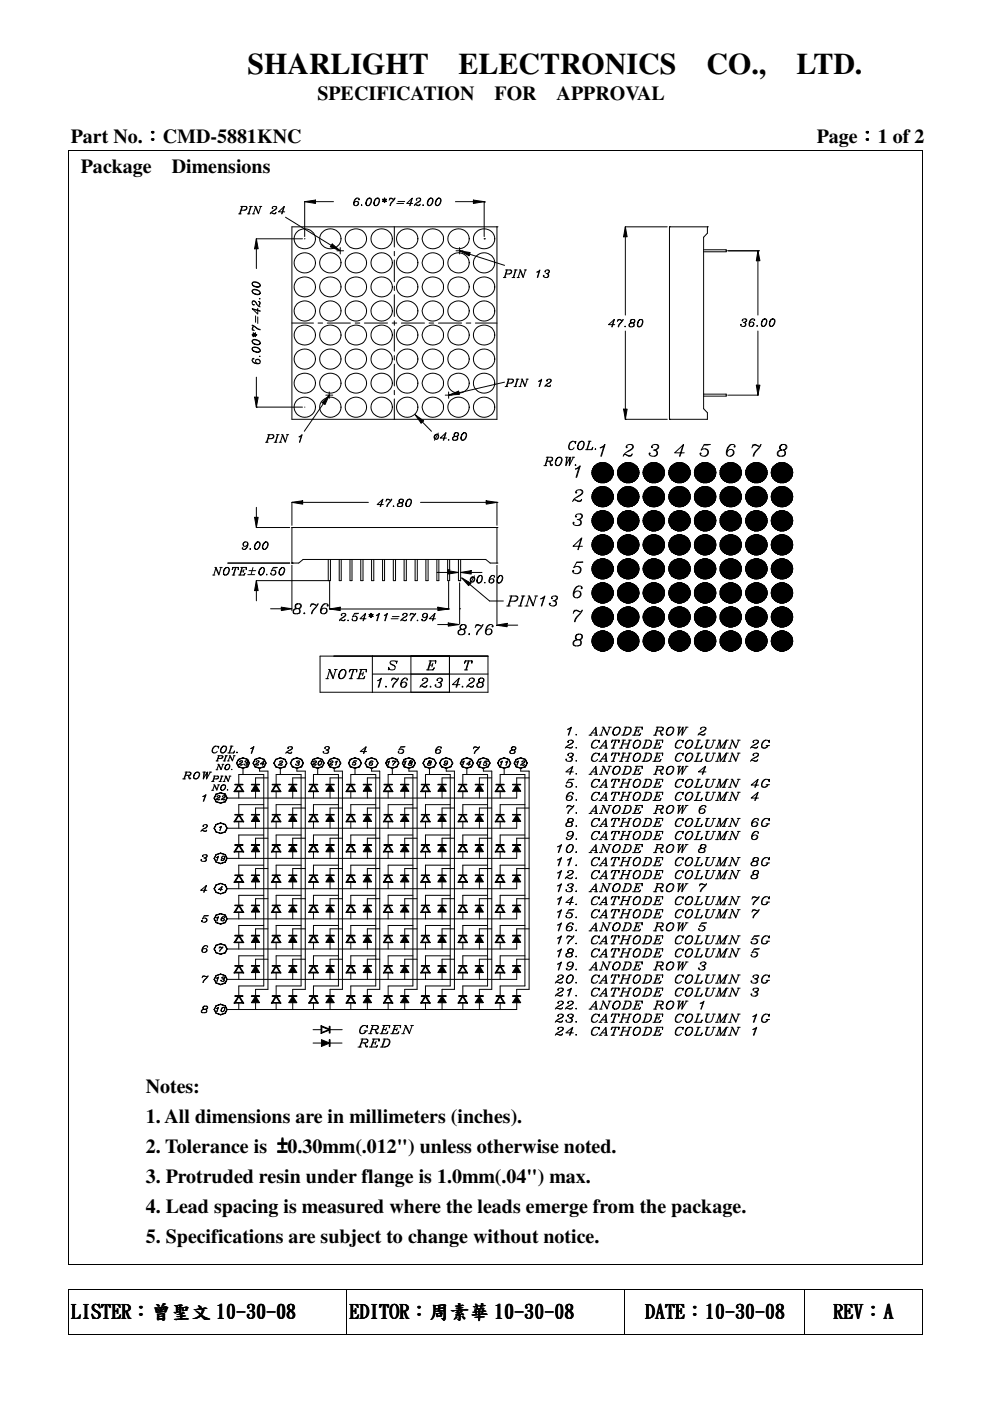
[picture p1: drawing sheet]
<svg xmlns="http://www.w3.org/2000/svg" width="210mm" height="297mm" viewBox="0 0 210 297" stroke-linecap="round" stroke-linejoin="round" font-family="sans-serif">
<defs><g id="words">
<g font-size="6.3">
<text x="52.5" y="15.8">SHARLIGHT</text>
<text x="97.2" y="15.8">ELECTRONICS</text>
<text x="149.8" y="15.8">CO.,</text>
<text x="168.9" y="15.8">LTD.</text>
</g>
<g font-size="4.2">
<text x="67.3" y="21.3">SPECIFICATION</text>
<text x="104.9" y="21.3">FOR</text>
<text x="118" y="21.3">APPROVAL</text>
<text x="15" y="30.3">Part No.：CMD-5881KNC</text>
<text x="173.2" y="30.3">Page：1 of 2</text>
<text x="17.1" y="36.7">Package</text>
<text x="36.4" y="36.7">Dimensions</text>
<text x="30.9" y="231.8">Notes:</text>
<text x="30.9" y="238.2">1. All dimensions are in millimeters (inches).</text>
<text x="30.9" y="244.5">2. Tolerance is ±0.30mm(.012&quot;) unless otherwise noted.</text>
<text x="30.9" y="250.9">3. Protruded resin under flange is 1.0mm(.04&quot;) max.</text>
<text x="30.9" y="257.2">4. Lead spacing is measured where the leads emerge from the package.</text>
<text x="30.9" y="263.6">5. Specifications are subject to change without notice.</text>
<text x="15" y="279.4">LISTER：</text>
<text x="15.1" y="279.4">LISTER：曾聖文 10-30-08</text>
<text x="74.1" y="279.4">EDITOR：周素華 10-30-08</text>
<text x="136.8" y="279.4">DATE：10-30-08</text>
<text x="176.7" y="279.4">REV：A</text>
</g>
</g></defs>
<path d="M14.4 273.3h.2v.2h-.2zM73.4 273.3h.2v.2h-.2zM132.4 273.3h.2v.2h-.2zM170.5 273.3h.2v.2h-.2zM195.4 273.3h.2v.2h-.2zM14.4 282.8h.2v.2h-.2zM73.4 282.8h.2v.2h-.2zM132.4 282.8h.2v.2h-.2zM170.5 282.8h.2v.2h-.2zM195.4 282.8h.2v.2h-.2z" fill="#000"/>
<g fill="none" stroke="#000" stroke-width=".21">
<path d="M14.5 273.5v9.3M14.6 273.4h58.8M73.5 273.5v9.3M73.6 273.4h58.8M132.5 273.5v9.3M132.6 273.4h37.9M170.6 273.5v9.3M170.7 273.4h24.7M195.5 273.5v9.3M14.6 282.9h58.8M73.6 282.9h58.8M132.6 282.9h37.9"/>
<path d="M170.7 282.9h24.7"/>
</g>
<path d="M0 40.9h177v107.1h-177z" fill="#fff"/>
<path d="M-.1 40.9h177.1M-.1 148h177.1" fill="none" stroke="#fff" stroke-width=".21"/>
<g fill="none" stroke="#000" stroke-width=".21">
<path d="M50.6 45.3h.5M51.1 43.8h1.2a.45 .45 0 0 1-.2 .7l-1 .1M51.3 43.8l-.5 1.5M51.4 43.8l-.5 1.5M52 43.8h.2a.48 .48 0 0 1 0 .5 .48 .48 0 0 1-.4 .3M52.5 45.3h.5M52.9 43.8h.6M53.2 43.8l-.5 1.5M53.3 43.8l-.6 1.5M53.5 45.3h.5M54 43.8h.2M54.4 50.6l.3 2.1h-.7z"/>
<path d="M54.8 45.1l-.6-1.3-.5 1.5M55 43.8h.5M55.3 43.8l-.5 1.5-.6-1.3M57.6 45.1l.7 .2 .2-.3-.2 .3-.7-.2-.2 .1M57.8 44.1l.1 .1h-.2a.5 .5 0 0 1 .5-.4 .5 .5 0 0 1 .5 .4l-1.3 .8-.1 .3M58.3 43.8h.2l.1 .4-.7 .5M60.2 43.8l-.5 1.5M60.4 44.9h-1.3l1.2-1.1-.5 1.5M60.5 46.1l9.7 5.9M61.9 48.1h43.5v40.8h-43.5zM63 54.2a2.19 2.19 0 0 1 3.5 .4 2.19 2.19 0 0 1-1.4 3.2 2.16 2.16 0 0 1-2.4-1 2.16 2.16 0 0 1 .3-2.6zM63 59.3a2.2 2.2 0 0 1 3.3 .1 2.2 2.2 0 0 1-.4 3.2 2.2 2.2 0 0 1-3-.3 2.2 2.2 0 0 1 .1-3z"/>
<path d="M63 49.1a2.19 2.19 0 0 1 3.2 .1 2.19 2.19 0 0 1-.3 3.2 2.19 2.19 0 0 1-2.9-.3 2.19 2.19 0 0 1 0-3zM64.1 50.6h-9.7v6.3M64.6 42.8l2.3-.4v.7zM64.6 50.6h.1M68.2 49.4a2.2 2.2 0 0 1 3.3-.4 2.2 2.2 0 0 1-.2 3.4 2.21 2.21 0 0 1-2.8-.2 2.21 2.21 0 0 1-.3-2.8zM68.5 54.2a2.22 2.22 0 0 1 3.1-.1 2.22 2.22 0 0 1 0 3.2 2.22 2.22 0 0 1-3.1-.1 2.01 2.01 0 0 1 0-3zM68.5 59.3a2.19 2.19 0 0 1 3.2 .1 2.19 2.19 0 0 1-.4 3.2 2.19 2.19 0 0 1-2.9-.4 2.19 2.19 0 0 1 .1-2.9zM70.4 51.7l1.7 1.5-2.1-.9zM70.7 42.8h-6.1v7.4M71.4 53.2h1.5M72.1 52.5v1.3M73.9 54.2a2.22 2.22 0 0 1 3.2 0 2.22 2.22 0 0 1-.3 3.3 2.22 2.22 0 0 1-3.2-.6 1.92 1.92 0 0 1 .3-2.7z"/>
<path d="M73.9 59.3a2.2 2.2 0 0 1 3.2 .1 2.2 2.2 0 0 1-.3 3.2 2.2 2.2 0 0 1-3-.3 2.2 2.2 0 0 1 .1-3zM73.9 49.1a2.17 2.17 0 0 1 3.5 .4 2.17 2.17 0 0 1-1.5 3.2 2.13 2.13 0 0 1-2.4-1 2.13 2.13 0 0 1 .4-2.6zM75.7 42l-.5 .5-.1 .5v.5M75.9 42.8v.4l-.3 .4M76.1 42.2v.2l.1-.2a.64 .64 0 0 0-.8-.2 .64 .64 0 0 0-.3 .7 .55 .55 0 0 0 .2 .9 .51 .51 0 0 0 .7-.2 .51 .51 0 0 0-.3-.7 .51 .51 0 0 0-.6 .4M76.7 43.4v.2zM78.3 42a.97 .97 0 0 0-.4 1.6 .94 .94 0 0 0 .8-.6 .94 .94 0 0 0-.3-1 1 1 0 0 0-.5 1.6M78.4 42a1.09 1.09 0 0 1-.3 1.6M79 49.4a2.2 2.2 0 0 1 3.4-.4 2.2 2.2 0 0 1-.2 3.4 2.21 2.21 0 0 1-2.8-.2 2.21 2.21 0 0 1-.4-2.8zM79.3 54.2a2.22 2.22 0 0 1 3.2-.1 2.22 2.22 0 0 1 0 3.2 2.22 2.22 0 0 1-3.2-.1 2.01 2.01 0 0 1 0-3zM79.3 59.3a2.19 2.19 0 0 1 3.3 .1 2.19 2.19 0 0 1-.4 3.2 2.19 2.19 0 0 1-2.9-.4 2.19 2.19 0 0 1 0-2.9zM80 42a.97 .97 0 0 0-.4 1.6 .96 .96 0 0 0 .6-1.6 .99 .99 0 0 0-.6 1.6"/>
<path d="M80.2 42a1.14 1.14 0 0 1-.4 1.6M81.1 42.2l.8 .5M81.5 42v.9M81.9 42.2l-.8 .5M82.6 42.2l.2-.2 .6 .2M82.7 42.2l.3-.1 .6 .1 .1-.2-.8 1.1-.1 .5M82.7 42l-.2 .5M83.5 42.5l-.5 .4-.3 .7M83.6 48.1v4.3M83.6 53.3v.9M83.6 55.1v4.6M84.1 43.1h1.5"/>
<path d="M84.4 42.7h1.4M84.8 54.2a2.22 2.22 0 0 1 3.1-.1 2.22 2.22 0 0 1 0 3.2 2.22 2.22 0 0 1-3.1-.1 2.01 2.01 0 0 1 0-3zM84.8 59.3a2.19 2.19 0 0 1 3.2 .1 2.19 2.19 0 0 1-.4 3.2 2.19 2.19 0 0 1-2.9-.4 2.19 2.19 0 0 1 .1-2.9zM84.8 49.1a2.17 2.17 0 0 1 3.5 .4 2.17 2.17 0 0 1-1.5 3.2 2.12 2.12 0 0 1-2.4-1 2.12 2.12 0 0 1 .4-2.6zM87.3 42.1l-.4 1.5M87.5 43.1h-1.3l1.2-1.1-.4 1.6M88.2 43.4l.6 .2 .3-.3-.3 .2-.9-.1M88.3 42.3v.1a.47 .47 0 0 1 .4-.4 .47 .47 0 0 1 .5 .4l-.2 .3-.8 .4-.4 .5M88.9 42a.33 .33 0 0 1 .2 .5l-.7 .5M89.6 43.5h.2zM90.2 54.2a2.19 2.19 0 0 1 3.2 .1 2.19 2.19 0 0 1-.4 3.2 2.18 2.18 0 0 1-2.9-.3 2.18 2.18 0 0 1 .1-3zM90.2 59.3a2.2 2.2 0 0 1 3.2 .1 2.2 2.2 0 0 1-.4 3.2 2.2 2.2 0 0 1-2.9-.3 2.2 2.2 0 0 1 .1-3z"/>
<path d="M90.2 49.1a2.19 2.19 0 0 1 3.2 .1 2.19 2.19 0 0 1-.4 3.2 2.19 2.19 0 0 1-2.9-.3 2.19 2.19 0 0 1 .1-3zM91.3 42a1.02 1.02 0 0 0-.4 1.6 .93 .93 0 0 0 .8-.6 .93 .93 0 0 0-.2-1 1.04 1.04 0 0 0-.6 1.6M91.5 42a1.06 1.06 0 0 1-.4 1.6M93 42a1.1 1.1 0 0 0-.5 1.5 .87 .87 0 0 0 .9-.5 .87 .87 0 0 0-.2-1 1 1 0 0 0-.6 1.6M93.2 42a1.06 1.06 0 0 1-.4 1.6M95.6 54.2a2.19 2.19 0 0 1 3.5 .4 2.19 2.19 0 0 1-1.4 3.2 2.16 2.16 0 0 1-2.4-1 2.16 2.16 0 0 1 .3-2.6zM95.6 59.3a2.2 2.2 0 0 1 3.3 .1 2.2 2.2 0 0 1-.4 3.2 2.2 2.2 0 0 1-3-.3 2.2 2.2 0 0 1 .1-3zM95.6 49.1a2.19 2.19 0 0 1 3.2 .1 2.19 2.19 0 0 1-.3 3.2 2.19 2.19 0 0 1-2.9-.3 2.19 2.19 0 0 1 0-3zM96.6 42.8h6.1M96.7 53.2h1.5M97.5 53.2l2.2 .4-.3 .6zM97.5 52.5v1.3"/>
<path d="M99.6 53.9l7.4 2.4M100.4 42.4l2.3 .4-2.3 .3zM100.8 49.4a2.2 2.2 0 0 1 3.3-.4 2.2 2.2 0 0 1-.2 3.4 2.21 2.21 0 0 1-2.8-.2 2.21 2.21 0 0 1-.3-2.8zM101 54.2a2.22 2.22 0 0 1 3.2-.1 2.22 2.22 0 0 1 0 3.2 2.22 2.22 0 0 1-3.2-.1 2.01 2.01 0 0 1 0-3zM101 59.3a2.2 2.2 0 0 1 3.2-.1 2.2 2.2 0 0 1 .1 3.1 2.2 2.2 0 0 1-3.1 .1 2.2 2.2 0 0 1-.2-3.1zM102.7 50.6h.1M102.7 42.8h.1M102.7 42.9h.1M102.7 42.8v7.4M105.4 48.1h.1M106.7 58.8h.6M107.2 57.2l1.2 .1a.46 .46 0 0 1-.2 .7l-.9 .1"/>
<path d="M107.4 57.2l-.4 1.6M107.5 57.2l-.5 1.6M108.2 57.2l.1 .1a.49 .49 0 0 1-.4 .8M108.6 58.8h.5M109.1 57.2h.5M109.3 57.2l-.5 1.6M109.4 57.2l-.5 1.6M109.6 58.8h.5M110.1 57.2h.3M110.9 58.6l-.5-1.4-.5 1.6M111.2 57.2h.4M111.4 57.2l-.5 1.6-.5-1.3"/>
<path d="M114.3 57.6l-.4 1.2M114.4 57.5l-.6 .2 .7-.5-.5 1.6M115.6 57.6v.1l-.1-.1a.5 .5 0 0 1 .5-.4 .5 .5 0 0 1 .5 .4l-.5 .4 .2 .3v.2l-.2 .3M115.8 58a.43 .43 0 0 1 .5 .3 .43 .43 0 0 1-.3 .5 .6 .6 0 0 1-.8-.3l.1-.1v.1M116.2 57.2a.33 .33 0 0 1 .1 .6l-.1 .2M132.6 48.1l.4 2.1h-.8zM141.5 48.1h-8.9v18.7M141.9 48.1h.1M141.9 48.1h8.1M141.9 48.1v40.8M149.2 53h4.8v.4h-4.8M150 48.1h.1"/>
<path d="M150 48.1v1.3l-.8 .9v36.4l.8 .8v1.4h-8.1M154 53.2h.1M154.4 53.2h6.6M160.7 53.2l.4 2.1h-.7zM160.7 53.2v13.6M160.8 53.2h.1M53.5 76.5l.4 .4 1.2 .1M53.5 74a1.11 1.11 0 0 0 1.7 .4 1.04 1.04 0 0 0-1.7-.5 1.1 1.1 0 0 0 1.7 .5M53.5 73.9a1.18 1.18 0 0 1 1.7 .4M53.5 72.4a1.11 1.11 0 0 0 1.7 .4 1.04 1.04 0 0 0-1.7-.5 1.05 1.05 0 0 0 1.7 .5M53.5 72.3a1.28 1.28 0 0 1 1.7 .3M53.5 71h.9"/>
<path d="M53.5 64.1l.3-.3 .7 .8M53.5 61.8a1.11 1.11 0 0 0 1.7 .4 1.04 1.04 0 0 0-1.7-.6 1.05 1.05 0 0 0 1.7 .6M53.5 61.6a1.28 1.28 0 0 1 1.7 .4M53.5 60.2a1.16 1.16 0 0 0 1.6 .5 .95 .95 0 0 0-.4-.9 .95 .95 0 0 0-1.1 0l-.1 .3a1.07 1.07 0 0 0 1.7 .5M53.5 60.1a1.18 1.18 0 0 1 1.7 .4M53.5 69.9l.4 .2M53.6 65.5l1.6 .5M53.7 76.1h.1l-.1-.1a.61 .61 0 0 0-.2 .7 .61 .61 0 0 0 .7 .3l.6 .1a.49 .49 0 0 0 .2-.8 .49 .49 0 0 0-.8 .4l.4 .3M53.7 70.6l.5 .8M53.7 69.3l-.2 .3 .2 .4M53.8 64.6h.1l-.1 .1a.45 .45 0 0 1-.3-.5 .45 .45 0 0 1 .3-.4l.6 .4a1.12 1.12 0 0 0 .8 .9M53.9 69.2l.5 .4 .8 .3"/>
<path d="M54.2 70.6l-.5 .8M54.2 67v1.3M54.3 76.3l.1-.1a.55 .55 0 0 1 .8 .4M54.4 80v6.3M54.7 65.4v1.2l-1.2-1.2 1.7 .5M54.7 67.2v1.4M54.9 64.8l.3-.6-.4-.3 .3 .3-.2 .6 .1 .2M55.1 75.5v.1zM55.1 63.2v.2zM55.2 69.8l-1.7-.8 .2 .1-.1 .8M61.9 68.5h4.6M63 64.4a2.19 2.19 0 0 1 3.5 .4 2.19 2.19 0 0 1-1.4 3.2 2.16 2.16 0 0 1-2.4-1 2.16 2.16 0 0 1 .3-2.6z"/>
<path d="M63 69.5a2.2 2.2 0 0 1 3.3 .1 2.2 2.2 0 0 1-.4 3.2 2.2 2.2 0 0 1-3-.3 2.2 2.2 0 0 1 .1-3zM63 79.7a2.2 2.2 0 0 1 3.3 .1 2.2 2.2 0 0 1-.4 3.2 2.2 2.2 0 0 1-3-.3 2.2 2.2 0 0 1 .1-3zM63 74.6a2.19 2.19 0 0 1 3.5 .4 2.19 2.19 0 0 1-1.4 3.2 2.16 2.16 0 0 1-2.4-1 2.16 2.16 0 0 1 .3-2.6zM67.4 68.5h1M68.5 69.5a2.19 2.19 0 0 1 3.2 .1 2.19 2.19 0 0 1-.4 3.2 2.19 2.19 0 0 1-2.9-.3 2.19 2.19 0 0 1 .1-3zM68.5 74.6a2.22 2.22 0 0 1 3.1-.1 2.22 2.22 0 0 1 0 3.2 2.22 2.22 0 0 1-3.1-.1 2.01 2.01 0 0 1 0-3zM68.5 79.7a2.19 2.19 0 0 1 3.2 .1 2.19 2.19 0 0 1-.4 3.2 2.19 2.19 0 0 1-2.9-.4 2.19 2.19 0 0 1 .1-2.9zM68.5 64.4a2.22 2.22 0 0 1 3.1-.1 2.22 2.22 0 0 1 0 3.2 2.22 2.22 0 0 1-3.1-.1 2.01 2.01 0 0 1 0-3zM69.4 68.5h4.9M73.9 64.4a2.22 2.22 0 0 1 3.2 0 2.22 2.22 0 0 1-.3 3.3 2.22 2.22 0 0 1-3.2-.6 1.92 1.92 0 0 1 .3-2.7zM73.9 69.5a2.2 2.2 0 0 1 3.2 .1 2.2 2.2 0 0 1-.3 3.2 2.2 2.2 0 0 1-3-.3 2.2 2.2 0 0 1 .1-3zM73.9 79.7a2.2 2.2 0 0 1 3.2 .1 2.2 2.2 0 0 1-.3 3.2 2.2 2.2 0 0 1-3-.3 2.2 2.2 0 0 1 .1-3z"/>
<path d="M73.9 74.6a2.22 2.22 0 0 1 3.2 0 2.22 2.22 0 0 1-.3 3.3 2.22 2.22 0 0 1-3.2-.6 1.92 1.92 0 0 1 .3-2.7zM75.3 68.5h1M77.3 68.5h4.9M79.3 69.5a2.19 2.19 0 0 1 3.3 .1 2.19 2.19 0 0 1-.4 3.2 2.19 2.19 0 0 1-3-.3 2.19 2.19 0 0 1 .1-3zM79.3 79.7a2.19 2.19 0 0 1 3.3 .1 2.19 2.19 0 0 1-.4 3.2 2.19 2.19 0 0 1-2.9-.4 2.19 2.19 0 0 1 0-2.9zM79.3 74.6a2.22 2.22 0 0 1 3.2-.1 2.22 2.22 0 0 1 0 3.2 2.22 2.22 0 0 1-3.2-.1 2.01 2.01 0 0 1 0-3zM79.3 64.4a2.22 2.22 0 0 1 3.2-.1 2.22 2.22 0 0 1 0 3.2 2.22 2.22 0 0 1-3.2-.1 2.01 2.01 0 0 1 0-3zM83.1 68.5h1M83.6 60.7v.9M83.6 62.5v4.6M83.6 68v1M83.6 69.8v4.7"/>
<path d="M83.6 75.4v.9M83.6 77.2v4.6M84.8 64.4a2.22 2.22 0 0 1 3.1-.1 2.22 2.22 0 0 1 0 3.2 2.22 2.22 0 0 1-3.1-.1 2.01 2.01 0 0 1 0-3zM84.8 69.5a2.19 2.19 0 0 1 3.2 .1 2.19 2.19 0 0 1-.4 3.2 2.19 2.19 0 0 1-2.9-.3 2.19 2.19 0 0 1 .1-3zM84.8 79.7a2.19 2.19 0 0 1 3.2 .1 2.19 2.19 0 0 1-.4 3.2 2.19 2.19 0 0 1-2.9-.4 2.19 2.19 0 0 1 .1-2.9zM84.8 74.6a2.22 2.22 0 0 1 3.1-.1 2.22 2.22 0 0 1 0 3.2 2.22 2.22 0 0 1-3.1-.1 2.01 2.01 0 0 1 0-3zM85.1 68.5h4.9M90.2 69.5a2.2 2.2 0 0 1 3.2 .1 2.2 2.2 0 0 1-.4 3.2 2.2 2.2 0 0 1-2.9-.3 2.2 2.2 0 0 1 .1-3zM90.2 74.6a2.19 2.19 0 0 1 3.2 .1 2.19 2.19 0 0 1-.4 3.2 2.18 2.18 0 0 1-2.9-.3 2.18 2.18 0 0 1 .1-3zM90.2 79.7a2.2 2.2 0 0 1 3.2 .1 2.2 2.2 0 0 1-.4 3.2 2.2 2.2 0 0 1-2.9-.3 2.2 2.2 0 0 1 .1-3zM90.2 64.4a2.19 2.19 0 0 1 3.2 .1 2.19 2.19 0 0 1-.4 3.2 2.18 2.18 0 0 1-2.9-.3 2.18 2.18 0 0 1 .1-3zM91 68.5h.9"/>
<path d="M93 68.5h4.9M95.6 64.4a2.19 2.19 0 0 1 3.5 .4 2.19 2.19 0 0 1-1.4 3.2 2.16 2.16 0 0 1-2.4-1 2.16 2.16 0 0 1 .3-2.6zM95.6 69.5a2.2 2.2 0 0 1 3.3 .1 2.2 2.2 0 0 1-.4 3.2 2.2 2.2 0 0 1-3-.3 2.2 2.2 0 0 1 .1-3zM95.6 79.7a2.2 2.2 0 0 1 3.3 .1 2.2 2.2 0 0 1-.4 3.2 2.2 2.2 0 0 1-3-.3 2.2 2.2 0 0 1 .1-3zM95.6 74.6a2.19 2.19 0 0 1 3.5 .4 2.19 2.19 0 0 1-1.4 3.2 2.16 2.16 0 0 1-2.4-1 2.16 2.16 0 0 1 .3-2.6zM98.8 68.5h1M100.8 68.5h4.6M101 69.5a2.22 2.22 0 0 1 3.2-.1 2.22 2.22 0 0 1 .1 3.2 2.22 2.22 0 0 1-3.2 0 2.22 2.22 0 0 1-.1-3.1zM101 79.7a2.2 2.2 0 0 1 3.2-.1 2.2 2.2 0 0 1 .1 3.1 2.2 2.2 0 0 1-3.1 .1 2.2 2.2 0 0 1-.2-3.1zM101 74.6a2.22 2.22 0 0 1 3.2-.1 2.22 2.22 0 0 1 0 3.2 2.22 2.22 0 0 1-3.2-.1 2.01 2.01 0 0 1 0-3zM101 64.4a2.22 2.22 0 0 1 3.2-.1 2.22 2.22 0 0 1 0 3.2 2.22 2.22 0 0 1-3.2-.1 2.01 2.01 0 0 1 0-3zM130.2 67.8l-.5 1.5"/>
<path d="M130.3 68.8h-1.3l1.3-1.1-.5 1.6M131 67.9l.2-.2 .6 .2M131.1 67.9l.3-.1 .6 .1 .1-.2-1 1.6M131.1 67.7l-.2 .5M131.9 68.2l-.7 .6-.1 .5M132.5 69.2h.1zM132.6 70.2v18.7M133.9 68.5a.51 .51 0 0 0-.4 .7l.1 .1M134.1 67.7l-.4 .2-.1 .3a.54 .54 0 0 0 .6 .2 .54 .54 0 0 0 .4-.5 .45 .45 0 0 0-.7-.2 .45 .45 0 0 0 0 .8M134.3 67.7l.2 .2-.1 .5-.2 .1 .2 .1 .1 .4a.71 .71 0 0 1-1.2 .1l.3-.6h.3M134.3 68.5l.1 .5-.4 .3M135.8 67.7a.97 .97 0 0 0-.4 1.6 .94 .94 0 0 0 .8-.6 .94 .94 0 0 0-.2-1 .95 .95 0 0 0-.6 1.6"/>
<path d="M136 67.7a1.11 1.11 0 0 1-.4 1.6M157.4 67.9l.1 .1h-.1a.5 .5 0 0 1 .4-.4 .5 .5 0 0 1 .5 .4l-.5 .4 .3 .3-.1 .3-.2 .2M157.6 68.4a.43 .43 0 0 1 .6 .3 .43 .43 0 0 1-.4 .5l-.6-.1-.2-.2 .1-.2v.2M158 67.6l.2 .1a.37 .37 0 0 1-.2 .6M159.6 67.6l-.4 .2-.2 .5v.8M159.7 68.4l.1 .4-.4 .4M159.9 67.8v.2l.1-.1a.62 .62 0 0 0-.7-.3 .62 .62 0 0 0-.4 .7l-.1 .3a.51 .51 0 0 0 .3 .6 .51 .51 0 0 0 .7-.3 .51 .51 0 0 0-.2-.6l-.5 .1-.2 .3M160.4 69.1h.2zM160.7 70.2v13.6h-6.3M162.1 67.6a1 1 0 0 0-.4 1.6 .97 .97 0 0 0 .6-1.6 .99 .99 0 0 0-.6 1.6M162.3 67.6a1.17 1.17 0 0 1-.4 1.6M163.8 67.6a1 1 0 0 0-.4 1.6 .94 .94 0 0 0 .8-.6 .94 .94 0 0 0-.2-1 .99 .99 0 0 0-.6 1.6"/>
<path d="M164 67.6a.98 .98 0 0 1-.3 1.5l-.1 .1M54 84.2h.7l-.3 2.1zM54.4 86.3h.1M54.4 86.3h9.7M56.3 93.8h.6M56.8 92.2h1.2a.46 .46 0 0 1-.2 .7l-.9 .1M57 92.2l-.5 1.6M57.1 92.2l-.5 1.6M57.7 92.2h.2a.49 .49 0 0 1 0 .6 .49 .49 0 0 1-.4 .2M58.1 93.8h.6M58.6 92.2h.6M58.9 92.2l-.5 1.6"/>
<path d="M58.9 92.2l-.4 1.6M59.2 93.8h.5M59.7 92.2h.2M60.5 93.6l-.6-1.4-.5 1.6M60.7 92.2h.5M61 92.2l-.5 1.6-.6-1.4M63 84.8a2.19 2.19 0 0 1 3.2 .1 2.19 2.19 0 0 1-.3 3.2 2.18 2.18 0 0 1-3-.3 2.18 2.18 0 0 1 .1-3zM63.9 92.5l-.4 1.3M64 92.4l-.6 .2 .7-.4-.6 1.6M64.6 86.3h.1M68.2 85.1a2.23 2.23 0 0 1 3-.6 2.23 2.23 0 0 1 .7 3 2.23 2.23 0 0 1-3 .7 2.23 2.23 0 0 1-.7-3.1zM68.6 85.6l-4.1 5.8"/>
<path d="M69.1 83.8h1.5M69.8 83.8l-.9 2-.6-.4zM69.8 83.1v1.4M73.9 84.8a2.22 2.22 0 0 1 3.2 0 2.22 2.22 0 0 1-.3 3.3 2.22 2.22 0 0 1-3.2-.6 1.92 1.92 0 0 1 .3-2.7zM79 85.1a2.23 2.23 0 0 1 3.1-.6 2.23 2.23 0 0 1 .7 3 2.23 2.23 0 0 1-3 .7 2.23 2.23 0 0 1-.8-3.1zM83.6 82.8v.9M83.6 84.6v4.3M84.5 85.1a2.23 2.23 0 0 1 3-.6 2.23 2.23 0 0 1 .7 3 2.23 2.23 0 0 1-3 .7 2.23 2.23 0 0 1-.7-3.1zM88 87.9l1.8 1.3-.5 .5zM89.5 89.5l2 1.9M90.2 84.8a2.25 2.25 0 0 1 2.7-.3 2.25 2.25 0 0 1 1 2.6 2.23 2.23 0 0 1-3.1 1.2 2.23 2.23 0 0 1-.9-3.2zM92.5 92.1a.53 .53 0 0 0-.5 .6 .53 .53 0 0 0 .8 .3l.2-.4-.1-.4a.56 .56 0 0 0-.7 .1 .56 .56 0 0 0 0 .7"/>
<path d="M92.9 92.2v.1a.66 .66 0 0 1-.4 .8M92.9 91.8l-.8 1.5M94.4 83.8h1.4M94.5 91.8l-.5 1.5M94.7 92.9h-1.4l1.3-1.2-.5 1.6M95 93.3h.2zM95.1 83.8l2.1-.9 .2 .7zM95.1 83.1v1.4M95.6 84.8a2.19 2.19 0 0 1 3.2 .1 2.19 2.19 0 0 1-.3 3.2 2.18 2.18 0 0 1-3-.3 2.18 2.18 0 0 1 .1-3zM96.5 92.5a.47 .47 0 0 0-.4 .8h.2M96.6 91.7l-.2 .2a.41 .41 0 0 0 .1 .6l.7-.1a.45 .45 0 0 0-.2-.6 .45 .45 0 0 0-.6 .1 .45 .45 0 0 0 .1 .6M96.9 91.7a.4 .4 0 0 1 .3 .4 .4 .4 0 0 1-.2 .4h-.3l.3 .2 .1 .3a.76 .76 0 0 1-1.2 .1 .51 .51 0 0 1 .6-.6"/>
<path d="M96.9 92.6l.1 .4-.4 .3M98.4 91.7a1.1 1.1 0 0 0-.5 1.6 .87 .87 0 0 0 .9-.5 .87 .87 0 0 0-.2-1.1 1 1 0 0 0-.6 1.6M98.6 91.7a1.09 1.09 0 0 1-.4 1.6M100.8 85.1a2.2 2.2 0 0 1 3.5-.2 2.2 2.2 0 0 1-.8 3.4 2.2 2.2 0 0 1-2.5-.6 2.2 2.2 0 0 1-.2-2.6zM107 81l-9.7 2.3M107.1 82h.6M107.6 80.4l1.2 .1a.46 .46 0 0 1-.2 .7h-.9M107.8 80.4l-.4 1.6M107.9 80.4l-.5 1.6M108.5 80.4l.2 .1a.49 .49 0 0 1-.4 .7M109 82h.5M109.4 80.4h.6"/>
<path d="M109.7 80.4l-.5 1.6M109.8 80.4l-.5 1.6M110 82h.5M110.5 80.4h.2M111.3 81.7l-.6-1.3-.4 1.6M111.5 80.4h.5M111.8 80.4l-.5 1.6-.6-1.4M114.7 80.7l-.4 1.3M114.8 80.6l-.6 .3 .7-.5-.5 1.6M115.3 98.7h.6M115.8 81.7l.7 .3 .2-.3-.2 .2-.7-.2-.2 .1M115.8 96.9h1l.4 .3-.2 .5-1.1 .1"/>
<path d="M116 80.7v.2l-.1-.1a.5 .5 0 0 1 .5-.4 .5 .5 0 0 1 .5 .4l-1.1 .7-.3 .5M116.1 96.9l-.5 1.8M116.2 96.9l-.5 1.8M116.4 97.8l.2 .2 .1 .6 .3 .1 .1-.2M116.6 80.4l.2 .4-.7 .6M116.6 98l.2 .6h.3M116.8 96.9l.3 .3a.47 .47 0 0 1-.4 .6M118.5 96.9a1.21 1.21 0 0 0-.6 1.7 1.04 1.04 0 0 0 1.1-.4 1.04 1.04 0 0 0 0-1.2 .96 .96 0 0 0-1.2 1.3l.3 .4M118.8 96.9a1.09 1.09 0 0 1-.3 1.7l-.1 .1M119.9 96.9h.6M120.1 96.9l-.1 1.8 .9-1.8-.2 1.8 .9-1.8M120.2 96.9l-.1 1.7"/>
<path d="M120.9 96.9l-.1 1.7M121.3 96.9h.5M121.4 93.6a1.26 1.26 0 0 0-.6 1.6l.2 .1M121.9 93.7l.2-.1-.1 .5v-.2a.74 .74 0 0 0-.8-.3 .74 .74 0 0 0-.6 .7 .63 .63 0 0 0 .2 1 .63 .63 0 0 0 .9-.4M122 98.6h.1l-.1 .1zM122.7 99.2l-.6 2M122.9 99.1l-.9 .3 1-.6-.7 2.4M123.3 93.6a1.21 1.21 0 0 0-.7 1.6 .99 .99 0 0 0 1.1-.5 .99 .99 0 0 0-.2-1.1 1.09 1.09 0 0 0-.7 1.7M123.5 93.6a1.21 1.21 0 0 1-.4 1.7M124.2 95.3h1.3l.2-.5-.3 .5M124.7 93.6h.6M125 93.6l-.6 1.7"/>
<path d="M125.1 93.6l-.6 1.7M125.6 99.8h4.4l-4.5 .4zM125.6 99.8l4.2-.4 .2 .4zM125.7 99.4h4.1l-4.2 .4zM125.7 99.4l4-.4 .1 .4zM125.9 99h3.8l-4 .4zM125.9 99l3.5-.3 .3 .3zM126.2 98.7a2.24 2.24 0 0 1 3.3 0 2.24 2.24 0 0 1-.3 3.3 2.24 2.24 0 0 1-3.3-.6 2.04 2.04 0 0 1 .3-2.7zM126.2 95.2h.1zM126.2 98.7h3.2l-3.5 .3zM126.2 98.7l.3-.2 2.9 .2zM126.5 98.5h2.5l.4 .2z"/>
<path d="M126.5 98.5l2.2-.2 .3 .2zM126.5 98.5l.4-.2h1.8zM126.5 98.4h2.5M126.9 98.3l-1.2 1.1M126.9 98.3l1.3-.2 .5 .2zM126.9 98.3l1.3-.2zM127.3 98.1h.9zM127.3 98.1l-1.7 1.7M127.7 98.1l-2.2 2.1M128 94.7l-.6 2M128.1 98.1l-2.6 2.4M128.1 94.6l-.8 .4 1-.8-.8 2.5"/>
<path d="M128.3 98.2l-2.7 2.6M128.6 98.2l-3 2.8M128.8 98.3l-3 2.9M129 98.5l-3.1 2.9M129.2 98.6l-3.2 3M129.4 98.7l-3.2 3M129.5 98.9l-3.1 3M129.7 99.1l-3.1 2.9M129.8 99.3l-3 2.9M129.9 99.5l-2.9 2.7M130 99.8l-2.7 2.5M131 99.8h4.4l-4.5 .4z"/>
<path d="M131 99.8l4.3-.4 .1 .4zM131.1 99.4h4.2l-4.3 .4zM131.1 99.4l4-.4 .2 .4zM131.3 99a2.23 2.23 0 0 1 3-.6 2.23 2.23 0 0 1 .8 3 2.23 2.23 0 0 1-3.1 .6 2.23 2.23 0 0 1-.7-3zM131.3 99h3.8l-4 .4zM131.3 99l3.5-.3 .3 .3zM131.3 99l.3-.3h3.2zM131.6 98.7l.4-.2 2.8 .2zM132 98.5h2.5l.3 .2zM132 98.5l2.1-.2 .4 .2zM132 98.5l.3-.2h1.8zM132 98.4h2.5"/>
<path d="M132.2 86.7h.8l-.4 2.2zM132.2 98.3l-1.1 1.1M132.3 98.3l1.3-.2 .5 .2zM132.3 98.3l1.3-.2zM132.6 88.9h.1M132.6 88.9h8.9M132.6 96.4l.7 .3h.3l.3-.1 .1-.3-.4 .3-1-.2-.4 .1M132.8 98.1h.8zM132.8 98.1l-1.8 1.7M132.9 94.7l.1 .1-.1 .2-.1-.3a.89 .89 0 0 1 1.5-.1 .97 .97 0 0 1-.8 .9 2.01 2.01 0 0 0-1.4 1.2M133.1 98.1l-2.2 2.1M133.5 98.1l-2.6 2.4"/>
<path d="M133.7 98.2l-2.7 2.5M133.8 94.2a.51 .51 0 0 1 .2 .9l-1 .7M134 98.2l-2.9 2.8M134.2 98.3l-3 2.9M134.5 98.4l-3.2 3M134.7 98.6l-3.3 3M134.8 98.7l-3.2 3M135 98.9l-3.2 3M135.1 99.1l-3.1 2.9M135.3 99.3l-3.1 2.9M135.3 99.5l-2.8 2.7M135.4 99.8l-2.7 2.5"/>
<path d="M136.4 99.8h4.4l-4.4 .4zM136.4 99.8l4.3-.4 .1 .4zM136.6 99.4h4.1l-4.3 .4zM136.6 99.4l3.9-.4 .2 .4zM136.7 99a2.2 2.2 0 0 1 3.6-.3 2.2 2.2 0 0 1-.8 3.5 2.19 2.19 0 0 1-2.6-.6 2.19 2.19 0 0 1-.2-2.6zM136.7 99h3.8l-3.9 .4zM136.7 99l3.6-.3 .2 .3zM136.7 99l.3-.3h3.3zM137 98.7l.4-.2 2.9 .2zM137.4 98.5h2.5l.4 .2zM137.4 98.5l2.1-.2 .4 .2zM137.4 98.5l.4-.2h1.7z"/>
<path d="M137.4 98.4h2.5M137.7 98.3l-1.1 1M137.8 98.3l1.3-.2 .4 .2zM137.8 98.3l1.3-.2zM138.2 98.1h.9zM138.2 98.1l-1.8 1.7M138.3 94.7l.1 .1-.1 .2-.2-.3a.89 .89 0 0 1 1.6-.1 .77 .77 0 0 1-.9 .8 .67 .67 0 0 1 .5 .7 .67 .67 0 0 1-.5 .6M138.5 95.4a.71 .71 0 0 1 .9 .9 .98 .98 0 0 1-.9 .5 .98 .98 0 0 1-.9-.7l.2-.1 .1 .1-.1 .2M138.6 98.1l-2.2 2.1M138.9 98.1l-2.5 2.4M139.1 94.2a.51 .51 0 0 1 .3 .9l-.3 .2M139.2 98.1l-2.8 2.6"/>
<path d="M139.4 98.2l-2.9 2.8M139.7 98.3l-3.1 2.9M139.9 98.4l-3.2 3M140.1 98.6l-3.2 3M140.3 98.7l-3.3 3M140.4 98.9l-3.2 3M140.5 99.1l-3.1 2.9M140.7 99.3l-3 2.9M140.8 99.5l-2.9 2.7M140.8 99.8l-2.7 2.5M141.9 99.8h4.4l-4.5 .4zM141.9 99.8l4.3-.4 .1 .4z"/>
<path d="M141.9 88.9h.1M142 99.4h4.2l-4.3 .4zM142 99.4l4-.4 .2 .4zM142.2 99h3.8l-4 .4zM142.2 99l3.5-.3 .3 .3zM142.5 98.7a2.19 2.19 0 0 1 3.2 .1 2.19 2.19 0 0 1-.4 3.2 2.18 2.18 0 0 1-2.9-.3 2.18 2.18 0 0 1 .1-3zM142.5 98.7h3.2l-3.5 .3zM142.5 98.7l.3-.2 2.9 .2zM142.8 98.5h2.5l.4 .2zM142.8 98.5l2.1-.2 .4 .2zM142.8 98.5l.4-.2h1.7zM142.8 98.4h2.5"/>
<path d="M143.1 98.3l-1.1 1M143.2 98.3l1.3-.2 .4 .2zM143.2 98.3l1.3-.2zM143.6 98.1l-1.7 1.7M143.6 98.1h.9zM144 98.1l-2.2 2.1M144.3 98.1l-2.5 2.4M144.6 98.1l-2.7 2.6M144.8 94.4l-.7 2.3M144.9 98.2l-3 2.8M145.1 96h-2.1l1.9-1.8-.7 2.5M145.1 98.3l-3 2.9"/>
<path d="M145.3 98.4l-3.1 3M145.5 98.6l-3.2 3M145.7 98.7l-3.2 3M145.8 98.9l-3.1 3M146 99.1l-3.1 2.9M146.1 99.3l-3 2.8M146.2 99.5l-2.9 2.7M146.3 99.7l-2.7 2.6M147.3 99.8h4.4l-4.5 .4zM147.3 99.8l4.3-.4 .1 .4zM147.4 99.4h4.2l-4.3 .4zM147.4 99.4l4-.4 .2 .4z"/>
<path d="M147.6 99a2.23 2.23 0 0 1 3-.6 2.23 2.23 0 0 1 .8 3 2.23 2.23 0 0 1-3.1 .6 2.23 2.23 0 0 1-.7-3zM147.6 99h3.8l-4 .4zM147.6 99l3.5-.3 .3 .3zM147.6 99l.3-.3h3.2zM147.9 98.7l.4-.2 2.8 .2zM148.3 98.5h2.4l.4 .2zM148.3 98.5l2.1-.2 .3 .2zM148.3 98.5l.3-.2h1.8zM148.3 98.4h2.4M148.5 98.3l-1 1M148.6 98.3l1.3-.2 .5 .2zM148.6 98.3l1.3-.2z"/>
<path d="M149 98.1l-1.7 1.7M149.1 98.1h.8zM149.2 83.6h4.8v.4h-4.8M149.3 94.4l1.3-.2h-1.3l-.6 1.2a.86 .86 0 0 1 1.1-.2 .86 .86 0 0 1 .3 1.1 .86 .86 0 0 1-1 .4l-.6-.2-.1-.2 .1-.3 .2 .1-.2 .2M149.4 98.1l-2.2 2M149.6 95.2a.81 .81 0 0 1 .5 .8 .81 .81 0 0 1-.7 .7M149.7 98.1l-2.5 2.3M150 98.1l-2.7 2.6M150.3 98.2l-2.9 2.8M150.5 98.3l-3 2.9M150.7 98.4l-3.1 3M150.9 98.6l-3.2 3"/>
<path d="M151.1 98.7l-3.2 3M151.3 98.9l-3.2 3M151.4 99.1l-3.1 2.9M151.6 99.3l-3.1 2.8M151.6 99.5l-2.8 2.7M151.7 99.7l-2.7 2.6M152.7 99.8h4.4l-4.4 .4zM152.7 99.8l4.3-.4 .1 .4zM152.8 99.4h4.2l-4.3 .4zM152.8 99.4l4-.4 .2 .4zM153 99a2.28 2.28 0 0 1 2.7-.8 2.28 2.28 0 0 1 1.4 2.4 2.23 2.23 0 0 1-2.9 1.6 2.23 2.23 0 0 1-1.2-3.2zM153 99h3.8l-4 .4z"/>
<path d="M153 99l3.5-.3 .3 .3zM153 99l.3-.3h3.2zM153.3 98.7l.4-.2 2.8 .2zM153.7 98.5h2.5l.3 .2zM153.7 98.5l2.1-.2 .4 .2zM153.7 98.5l.4-.2h1.7zM153.7 98.4h2.5M153.9 98.3l-1 .9M154 83.8h.1M154.1 98.3l1.3-.2 .4 .2zM154.1 98.3l1.3-.2zM154.4 98.1l-1.7 1.6"/>
<path d="M154.5 98.1h.9zM154.8 98.1l-2.1 2M155.1 94.2l-.5 .4a2.07 2.07 0 0 0-.3 2M155.2 98.1l-2.5 2.3M155.4 95.4a.84 .84 0 0 1-.5 1.3M155.4 98.1l-2.7 2.6M155.7 98.2l-2.9 2.7M155.7 94.6l-.1 .1 .1 .1 .2-.2a.89 .89 0 0 0-.9-.3 .89 .89 0 0 0-.7 .7 1.47 1.47 0 0 0 0 1.6 .79 .79 0 0 0 1.1-.2 .79 .79 0 0 0-.3-1.1 .91 .91 0 0 0-1 .6M156 98.3l-3.1 2.9M156.2 98.4l-3.2 2.9M156.4 98.6l-3.2 3M156.5 98.7l-3.2 3"/>
<path d="M156.7 98.9l-3.2 3M156.8 99.1l-3.1 2.9M157 99.3l-3.1 2.8M157.1 99.5l-2.9 2.7M157.1 99.7l-2.7 2.6M157.2 100l-2.5 2.3M158.2 99.8h4.4l-4.5 .4zM158.2 99.8l4.3-.4 .1 .4zM158.3 99.4h4.2l-4.3 .4zM158.3 99.4l4-.4 .2 .4zM158.5 99h3.8l-4 .4zM158.5 99l3.5-.3 .3 .3z"/>
<path d="M158.7 98.7a2.19 2.19 0 0 1 3.3 .1 2.19 2.19 0 0 1-.4 3.2 2.18 2.18 0 0 1-2.9-.3 2.18 2.18 0 0 1 0-3zM158.7 98.7h3.3l-3.5 .3zM158.7 98.7l.4-.2 2.9 .2zM159.1 98.5h2.5l.4 .2zM159.1 98.5l2.1-.2 .4 .2zM159.1 98.5l.4-.2h1.7zM159.1 98.4h2.5M159.3 98.3l-.9 .9M159.5 98.3l1.3-.2 .4 .2zM159.5 98.3l1.3-.2zM159.6 94.6l.3-.4 .9 .4M159.7 94.5l.5-.1 .9 .2 .2-.4-.3 .8a3 3 0 0 0-1.2 1.7"/>
<path d="M159.7 94.2l-.3 .8M159.9 98.1l-1.7 1.6M159.9 98.1h.9zM160.3 98.1l-2.2 2M160.4 81.7h.7l-.4 2.1zM160.6 98.1l-2.5 2.3M160.9 98.1l-2.7 2.6M161 95a2.65 2.65 0 0 0-1.3 1.7M161.1 98.2l-2.9 2.7M161.4 98.3l-3.1 2.8M161.6 98.4l-3.1 2.9M161.8 98.6l-3.2 3"/>
<path d="M162 98.7l-3.3 3M162.1 98.9l-3.1 3M162.3 99.1l-3.2 2.9M162.4 99.3l-3.1 2.8M162.5 99.5l-2.9 2.7M162.6 99.7l-2.7 2.6M162.6 100l-2.5 2.3M163.6 99.8h4.4l-4.5 .4zM163.6 99.8l4.3-.4 .1 .4zM163.7 99.4h4.2l-4.3 .4zM163.7 99.4l4-.4 .2 .4zM163.9 99a2.23 2.23 0 0 1 3-.6 2.23 2.23 0 0 1 .8 3 2.23 2.23 0 0 1-3.1 .6 2.23 2.23 0 0 1-.7-3z"/>
<path d="M163.9 99h3.8l-4 .4zM163.9 99l3.5-.3 .3 .3zM163.9 99l.3-.3h3.2zM164.2 98.7l.3-.2 2.9 .2zM164.5 98.5h2.5l.4 .2zM164.5 98.5l2.2-.2 .3 .2zM164.5 98.5l.4-.2h1.8zM164.5 98.4h2.5M164.7 98.3l-.9 .9M164.9 98.3l1.3-.2 .5 .2zM164.9 98.3l1.3-.2zM165.3 98.1l-1.7 1.6"/>
<path d="M165.4 98.1h.8zM165.7 95.4a.76 .76 0 0 0-.6 1.2l.2 .1M165.7 98.1l-2.2 2M165.9 94.2a.68 .68 0 0 0-.6 .9l.1 .2a.85 .85 0 0 0 1 .1 .85 .85 0 0 0 .4-.8 .72 .72 0 0 0-1-.3 .72 .72 0 0 0-.1 1.1M166 98.1l-2.5 2.3M166.3 98.1l-2.7 2.6M166.3 94.2a.62 .62 0 0 1 .4 .7 .62 .62 0 0 1-.6 .5 .69 .69 0 0 1 .2 1.2 1.11 1.11 0 0 1-1.5-.2l.1-.6 .8-.4M166.3 95.5v1l-.5 .2M166.5 98.2l-2.8 2.7M166.8 98.3l-3 2.8M167 98.4l-3.1 2.9M167.2 98.6l-3.2 3"/>
<path d="M167.4 98.7l-3.2 3M167.6 98.8l-3.2 3.1M167.7 99.1l-3.2 2.9M167.8 99.3l-3 2.8M167.9 99.5l-2.9 2.7M168 99.7l-2.7 2.6M168.1 100l-2.5 2.3M48.3 119.4h13.1M52 114.9a.57 .57 0 0 0-.4 .8M52.4 115v.8l-.6 .7M52.5 115.4a.51 .51 0 0 1-.7 .4 .51 .51 0 0 1-.3-.7 .51 .51 0 0 1 .7-.2 .91 .91 0 0 1 .4 .9 .91 .91 0 0 1-.8 .7l-.4-.1v-.3v.1M53 116.4h.1z"/>
<path d="M54 109.7h.7l-.3 2.1zM54.4 107.6v4.2h7M54.7 114.9a.97 .97 0 0 0-.4 1.6 .94 .94 0 0 0 .8-.6 .94 .94 0 0 0-.3-1 1 1 0 0 0-.5 1.6M54.8 114.9a1.06 1.06 0 0 1-.4 1.6M56.3 114.9a.97 .97 0 0 0-.3 1.6 .94 .94 0 0 0 .8-.6 .94 .94 0 0 0-.3-1 1 1 0 0 0-.5 1.6M56.5 114.9a1.09 1.09 0 0 1-.4 1.6M61.9 119.4h.1M61.9 106.5l2.3-.3v.7zM61.9 111.8h.1M61.9 111.8v7.6M61.9 119.8v9.7M61.9 119.4h1.4l1-.8h38.7l.9 .8h1.5"/>
<path d="M61.9 111.8h43.5M69.6 118.6v4.5M70.1 118.6v4.5h-15.7v4.3M71.9 118.6v4.5h.4v-4.5M74.2 118.6v4.5h.4v-4.5M76.5 118.6v4.5h.5v-4.5M78.1 106.5h-16.2v4.9M78.8 118.6v4.5h.4v-4.5M81.1 118.6v4.5h.4v-4.5M81.1 105.9l-.5 1.5M81.3 107h-1.3l1.2-1.2-.5 1.6M81.9 106l.3-.2 .5 .2"/>
<path d="M82 106h.9l.2-.2-1 1.6M82 105.8l-.2 .5M82.8 106.3l-.5 .4-.3 .7M83.4 118.6v4.5h.5v-4.5M83.4 107.3v.1zM84.8 106.6a.49 .49 0 0 0-.4 .2 .49 .49 0 0 0 0 .6h.2M85 105.8l-.3 .2a.39 .39 0 0 0-.1 .4 .39 .39 0 0 0 .4 .2l.5-.2a.42 .42 0 0 0-.2-.5 .42 .42 0 0 0-.6 .1 .42 .42 0 0 0 .1 .6M85.2 105.8l.3 .2-.1 .4-.4 .2 .4 .3-.2 .5a.84 .84 0 0 1-1-.2l.1-.4 .5-.2M85.2 106.7l.1 .4-.4 .3M85.7 118.6v4.5h.4v-4.5M86.7 105.8a1.08 1.08 0 0 0-.5 1.6 .92 .92 0 0 0 .9-.5 .92 .92 0 0 0 0-1 .88 .88 0 0 0-.9 .4 .88 .88 0 0 0 0 1l.2 .1M86.9 105.8a1.05 1.05 0 0 1-.4 1.6"/>
<path d="M88 118.6v4.5h.5v-4.5M89.2 106.5h16.2M90.3 118.6v4.5h.5v-4.5M92.6 118.6v4.5h.4v-4.5M94.9 118.6v4.5h.4v-4.5M97.2 118.6v4.5h.5v-4.5M103.1 106.2l2.3 .3-2.3 .4zM105.4 119.4h.1M105.4 111.8h.1M105.4 106.5h.1M105.4 106.5v4.9M105.4 111.8v7.6"/>
<path d="M105.4 119.8v12.5M121.9 106l.7 .3h.3l.3-.1 .1-.3-.4 .3-1-.2-.4 .1M122.1 109.4l.2 .2h-.2h-.1l.1-.4a.96 .96 0 0 1 1.4 .1 .82 .82 0 0 1-.9 .9 .64 .64 0 0 1 .6 .6 .64 .64 0 0 1-.6 .6M122.2 104.3l.1 .1-.1 .2-.2-.3a.89 .89 0 0 1 1.6-.1 2.09 2.09 0 0 1-1.7 1.4l-.5 .7M122.3 119.3l1.3-.1h-1.3l-.6 1.2a.85 .85 0 0 1 1.1-.3 .85 .85 0 0 1 .3 1.1 .85 .85 0 0 1-1.1 .4l-.5-.2-.1-.2 .1-.3 .2 .1-.2 .2M122.4 110.2h.6a.73 .73 0 0 1 0 1.1 .91 .91 0 0 1-1.5-.5l.1-.1 .2 .1-.2 .2M123 109a.48 .48 0 0 1 .2 .8l-.2 .2M123.1 103.8a.51 .51 0 0 1 .2 .9l-1 .7M123.2 114.2l-.7 2.3M123.5 115.8h-2l1.9-1.8-.8 2.5M125.5 115.5h4.5l-4.4 .4zM125.5 115.5l4.5-.4v.4z"/>
<path d="M125.5 110.4h4.5l-4.4 .4zM125.5 110.4l4.5-.4v.4zM125.5 105.3h4.5l-4.4 .4zM125.5 105.3l4.5-.4v.4zM125.5 100.2h4.5l-4.4 .4zM125.5 100.2l4.5-.4v.4zM125.6 115.9h4.4l-4.3 .4zM125.6 115.9l4.4-.4v.4zM125.6 115.1h4.4l-4.5 .4zM125.6 115.1l4.2-.4 .2 .4zM125.6 110.8h4.4l-4.3 .4zM125.6 110.8l4.4-.4v.4z"/>
<path d="M125.6 110h4.4l-4.5 .4zM125.6 110l4.2-.4 .2 .4zM125.6 105.7h4.4l-4.3 .4zM125.6 105.7l4.4-.4v.4zM125.6 104.9h4.4l-4.5 .4zM125.6 104.9l4.2-.4 .2 .4zM125.6 100.6h4.4l-4.3 .4zM125.6 100.6l4.4-.4v.4zM125.7 119.8h4.1l-4.2 .4zM125.7 119.8l4-.4 .1 .4zM125.7 116.3h4.1l-3.9 .4zM125.7 116.3l4.3-.4-.2 .4z"/>
<path d="M125.7 114.7h4.1l-4.2 .4zM125.7 114.7l4-.4 .1 .4zM125.7 111.2h4.1l-3.9 .4zM125.7 111.2l4.3-.4-.2 .4zM125.7 109.6h4.1l-4.2 .4zM125.7 109.6l4-.4 .1 .4zM125.7 106.1h4.1l-3.9 .4zM125.7 106.1l4.3-.4-.2 .4zM125.7 104.5h4.1l-4.2 .4zM125.7 104.5l4-.4 .1 .4zM125.7 101h4.1l-3.9 .4zM125.7 101l4.3-.4-.2 .4z"/>
<path d="M125.9 119.4h3.8l-4 .4zM125.9 119.4l3.5-.3 .3 .3zM125.9 116.7h3.8l-3.5 .3zM125.9 116.7l3.9-.4-.1 .4zM125.9 114.3h3.8l-4 .4zM125.9 114.3l3.5-.3 .3 .3zM125.9 111.6h3.8l-3.5 .3zM125.9 111.6l3.9-.4-.1 .4zM125.9 109.2h3.8l-4 .4zM125.9 109.2l3.5-.3 .3 .3zM125.9 106.5h3.8l-3.5 .3zM125.9 106.5l3.9-.4-.1 .4z"/>
<path d="M125.9 104.1h3.8l-4 .4zM125.9 104.1l3.5-.3 .3 .3zM125.9 101.4h3.8l-3.5 .3zM125.9 101.4l3.9-.4-.1 .4zM126.2 114a2.2 2.2 0 0 1 3.1-.1 2.2 2.2 0 0 1 .1 3.1 2.2 2.2 0 0 1-3.1 .1 2.2 2.2 0 0 1-.1-3.1zM126.2 119.1a2.19 2.19 0 0 1 3.2 .1 2.19 2.19 0 0 1-.4 3.2 2.18 2.18 0 0 1-2.9-.3 2.18 2.18 0 0 1 .1-3zM126.2 108.9a2.24 2.24 0 0 1 3.3 0 2.24 2.24 0 0 1-.3 3.3 2.24 2.24 0 0 1-3.3-.6 2.04 2.04 0 0 1 .3-2.7zM126.2 103.8a2.2 2.2 0 0 1 3.1-.1 2.2 2.2 0 0 1 .1 3.1 2.2 2.2 0 0 1-3.1 .1 2.2 2.2 0 0 1-.1-3.1zM126.2 119.1h3.2l-3.5 .3zM126.2 119.1l.3-.3 2.9 .3zM126.2 117h3.2l-2.9 .3zM126.2 117l3.5-.3-.3 .3z"/>
<path d="M126.2 114h3.2l-3.5 .3zM126.2 114l.3-.3 2.9 .3zM126.2 111.9h3.2l-2.9 .3zM126.2 111.9l3.5-.3-.3 .3zM126.2 108.9h3.2l-3.5 .3zM126.2 108.9l.3-.3 2.9 .3zM126.2 106.8h3.2l-2.9 .3zM126.2 106.8l3.5-.3-.3 .3zM126.2 103.8h3.2l-3.5 .3zM126.2 103.8l.3-.3 2.9 .3zM126.2 101.7h3.2l-2.9 .3zM126.2 101.7l3.5-.3-.3 .3z"/>
<path d="M126.5 118.8h2.5l.4 .3zM126.5 118.8l2.2-.1 .3 .1zM126.5 118.8l.4-.1h1.8zM126.5 117.3h2.5l-2.1 .2zM126.5 117.3l2.9-.3-.4 .3zM126.5 113.7h2.5l.4 .3zM126.5 113.7l2.2-.2 .3 .2zM126.5 113.7l.4-.2h1.8zM126.5 112.2h2.5l-2.1 .2zM126.5 112.2l2.9-.3-.4 .3zM126.5 108.6h2.5l.4 .3zM126.5 108.6l2.2-.1 .3 .1z"/>
<path d="M126.5 108.6l.4-.1h1.8zM126.5 107.1h2.5l-2.1 .2zM126.5 107.1l2.9-.3-.4 .3zM126.5 103.5h2.5l.4 .3zM126.5 103.5l2.2-.2 .3 .2zM126.5 103.5l.4-.2h1.8zM126.5 102h2.5l-2.1 .2zM126.5 102l2.9-.3-.4 .3zM126.5 118.7h2.5M126.5 117.4h2.5M126.5 113.6h2.5M126.5 112.3h2.5"/>
<path d="M126.5 108.5h2.5M126.5 107.2h2.5M126.5 103.4h2.5M126.5 102.1h2.5M126.7 118.7l-1 1M126.8 113.6l-1.1 1M126.8 108.5l-1.1 1M126.8 103.4l-1.1 1M126.9 118.7l1.3-.2 .5 .2zM126.9 118.7l1.3-.2zM126.9 117.5h1.8l-1.4 .1zM126.9 117.5l2.1-.2-.3 .2z"/>
<path d="M126.9 113.5h1.8zM126.9 113.5h1.3zM126.9 112.4h1.8l-1.4 .1zM126.9 112.4l2.1-.2-.3 .2zM126.9 108.5l1.3-.2 .5 .2zM126.9 108.5l1.3-.2zM126.9 107.3h1.8l-1.4 .1zM126.9 107.3l2.1-.2-.3 .2zM126.9 103.3h1.8zM126.9 103.3h1.3zM126.9 102.2h1.8l-1.4 .1zM126.9 102.2l2.1-.2-.3 .2z"/>
<path d="M127.3 118.5l-1.7 1.6M127.3 113.5l-1.7 1.6M127.3 108.3l-1.7 1.7M127.3 118.5h.9zM127.3 117.6h.9zM127.3 117.6l1.4-.1zM127.3 113.5h.9zM127.3 112.5h.9h-.9M127.3 112.5l1.4-.1zM127.3 108.3h.9zM127.3 107.4h.9zM127.3 107.4l1.4-.1z"/>
<path d="M127.3 103.3h.9zM127.3 102.3h.9h-.9M127.3 102.3l1.4-.1zM127.3 103.3l-1.7 1.6M127.7 118.5l-2.2 2M127.7 113.4l-2.2 2M127.7 108.3l-2.2 2.1M127.7 103.2l-2.2 2M128 118.5l-2.5 2.3M128 113.4l-2.5 2.3M128 108.3l-2.5 2.4M128 103.2l-2.5 2.4"/>
<path d="M128.3 118.5l-2.7 2.6M128.3 113.5l-2.7 2.5M128.3 108.3l-2.7 2.6M128.3 103.3l-2.7 2.5M128.6 118.6l-3 2.7M128.6 113.5l-3 2.7M128.6 108.4l-3 2.8M128.6 103.3l-3 2.8M128.8 118.7l-3.1 2.9M128.8 113.6l-3.1 2.9M128.8 108.5l-3.1 2.9M128.8 103.4l-3 2.9"/>
<path d="M129 118.8l-3.1 3M129 113.7l-3.1 3M129 108.6l-3.1 3M129 103.5l-3.1 3M129.2 119l-3.2 3M129.2 113.9l-3.2 3M129.2 108.8l-3.2 3M129.2 103.7l-3.2 3M129.4 119.1l-3.2 3M129.4 114l-3.2 3.1M129.4 108.9l-3.2 3M129.4 103.8l-3.2 3"/>
<path d="M129.5 119.3l-3.1 3M129.5 114.2l-3.1 3M129.5 109.1l-3.1 3M129.5 104l-3.1 3M129.7 119.5l-3.2 2.9M129.7 114.4l-3.1 2.9M129.7 111.5l-.8 .8M129.7 109.3l-3.1 2.9M129.7 106.4l-.8 .7M129.7 104.2l-3.1 2.9M129.7 101.3l-.8 .7M129.8 116.5l-.9 .9"/>
<path d="M129.8 119.7l-3.1 2.8M129.8 114.6l-3 2.8M129.8 109.5l-3 2.8M129.8 104.4l-3 2.8M129.9 119.9l-2.9 2.7M129.9 114.8l-2.9 2.7M129.9 109.7l-2.9 2.7M129.9 104.6l-2.9 2.7M130 116l-1.7 1.6M130 115.1l-2.7 2.5M130 110.9l-1.7 1.6M130 110l-2.7 2.5"/>
<path d="M130 105.8l-1.6 1.6M130 100.8l-1.6 1.5M130 115.7l-2.1 1.9M130 115.3l-2.4 2.3M130 110.6l-2.1 1.9M130 110.2l-2.4 2.3M130 105.5l-2.1 1.9M130 105.2l-2.4 2.2M130 104.9l-2.7 2.5M130 100.4l-2.1 1.9M130 100.1l-2.4 2.2M130.9 115.5h4.6l-4.5 .4z"/>
<path d="M130.9 115.5l4.5-.4 .1 .4zM130.9 110.4h4.6l-4.5 .4zM130.9 110.4l4.5-.4 .1 .4zM130.9 105.3h4.6l-4.5 .4zM130.9 105.3l4.5-.4 .1 .4zM130.9 100.2h4.6l-4.5 .4zM130.9 100.2l4.5-.4 .1 .4zM131 115.9h4.4l-4.3 .4zM131 115.9l4.5-.4-.1 .4zM131 115.1h4.4l-4.5 .4zM131 115.1l4.3-.4 .1 .4zM131 110.8h4.4l-4.3 .4z"/>
<path d="M131 110.8l4.5-.4-.1 .4zM131 110h4.4l-4.5 .4zM131 110l4.3-.4 .1 .4zM131 105.7h4.4l-4.3 .4zM131 105.7l4.5-.4-.1 .4zM131 104.9h4.4l-4.5 .4zM131 104.9l4.3-.4 .1 .4zM131 100.6h4.4l-4.3 .4zM131 100.6l4.5-.4-.1 .4zM131.1 119.8h4.2l-4.3 .4zM131.1 119.8l4-.4 .2 .4zM131.1 116.3h4.2l-4 .4z"/>
<path d="M131.1 116.3l4.3-.4-.1 .4zM131.1 114.7h4.2l-4.3 .4zM131.1 114.7l4-.4 .2 .4zM131.1 111.2h4.2l-4 .4zM131.1 111.2l4.3-.4-.1 .4zM131.1 109.6h4.2l-4.3 .4zM131.1 109.6l4-.4 .2 .4zM131.1 106.1h4.2l-4 .4zM131.1 106.1l4.3-.4-.1 .4zM131.1 104.5h4.2l-4.3 .4zM131.1 104.5l4-.4 .2 .4zM131.1 101h4.2l-4 .4z"/>
<path d="M131.1 101l4.3-.4-.1 .4zM131.3 119.4a2.2 2.2 0 0 1 3.4-.4 2.2 2.2 0 0 1-.2 3.4 2.2 2.2 0 0 1-2.8-.2 2.2 2.2 0 0 1-.4-2.8zM131.3 109.2a2.2 2.2 0 0 1 3.4-.4 2.2 2.2 0 0 1-.2 3.4 2.2 2.2 0 0 1-2.8-.2 2.2 2.2 0 0 1-.4-2.8zM131.3 119.4h3.8l-4 .4zM131.3 119.4l3.5-.3 .3 .3zM131.3 119.4l.3-.3h3.2zM131.3 116.7h3.8l-3.5 .3zM131.3 116.7l4-.4-.2 .4zM131.3 114.3h3.8l-4 .4zM131.3 114.3l3.5-.3 .3 .3zM131.3 111.6h3.8l-3.5 .3zM131.3 111.6l4-.4-.2 .4z"/>
<path d="M131.3 109.2h3.8l-4 .4zM131.3 109.2l3.5-.3 .3 .3zM131.3 109.2l.3-.3h3.2zM131.3 106.5h3.8l-3.5 .3zM131.3 106.5l4-.4-.2 .4zM131.3 104.1h3.8l-4 .4zM131.3 104.1l3.5-.3 .3 .3zM131.3 101.4h3.8l-3.5 .3zM131.3 101.4l4-.4-.2 .4zM131.6 114a2.17 2.17 0 0 1 3.2 .1 2.17 2.17 0 0 1-.3 3.2 2.17 2.17 0 0 1-3-.4 2.17 2.17 0 0 1 .1-2.9zM131.6 103.8a2.17 2.17 0 0 1 3.2 .1 2.17 2.17 0 0 1-.3 3.2 2.17 2.17 0 0 1-3-.4 2.17 2.17 0 0 1 .1-2.9zM131.6 119.1l.4-.3 2.8 .3z"/>
<path d="M131.6 117h3.2l-2.8 .3zM131.6 117l3.5-.3-.3 .3zM131.6 114h3.2l-3.5 .3zM131.6 114l.4-.3 2.8 .3zM131.6 111.9h3.2l-2.8 .3zM131.6 111.9l3.5-.3-.3 .3zM131.6 108.9l.4-.3 2.8 .3zM131.6 106.8h3.2l-2.8 .3zM131.6 106.8l3.5-.3-.3 .3zM131.6 103.8h3.2l-3.5 .3zM131.6 103.8l.4-.3 2.8 .3zM131.6 101.7h3.2l-2.8 .3z"/>
<path d="M131.6 101.7l3.5-.3-.3 .3zM132 118.8h2.5l.3 .3zM132 118.8l2.1-.1 .4 .1zM132 118.8l.3-.1h1.8zM132 117.3h2.5l-2.2 .2zM132 117.3l2.8-.3-.3 .3zM132 113.7h2.5l.3 .3zM132 113.7l2.1-.2 .4 .2zM132 113.7l.3-.2h1.8zM132 112.2h2.5l-2.2 .2zM132 112.2l2.8-.3-.3 .3zM132 108.6h2.5l.3 .3z"/>
<path d="M132 108.6l2.1-.1 .4 .1zM132 108.6l.3-.1h1.8zM132 107.1h2.5l-2.2 .2zM132 107.1l2.8-.3-.3 .3zM132 103.5h2.5l.3 .3zM132 103.5l2.1-.2 .4 .2zM132 103.5l.3-.2h1.8zM132 102h2.5l-2.2 .2zM132 102l2.8-.3-.3 .3zM132 118.7h2.5M132 117.4h2.5M132 113.6h2.5"/>
<path d="M132 112.3h2.5M132 108.5h2.5M132 107.2h2.5M132 103.4h2.5M132 102.1h2.5M132.2 118.7l-1 .9M132.2 113.6l-1 1M132.2 108.5l-1.1 1M132.2 103.4l-1.1 1M132.3 118.7l1.3-.2 .5 .2zM132.3 118.7l1.3-.2zM132.3 117.5h1.8l-1.3 .1z"/>
<path d="M132.3 117.5l2.2-.2-.4 .2zM132.3 113.5h1.8zM132.3 113.5h1.3zM132.3 112.4h1.8l-1.3 .1zM132.3 112.4l2.2-.2-.4 .2zM132.3 108.5l1.3-.2 .5 .2zM132.3 108.5l1.3-.2zM132.3 107.3h1.8l-1.3 .1zM132.3 107.3l2.2-.2-.4 .2zM132.3 103.3h1.8zM132.3 103.3h1.3zM132.3 102.2h1.8l-1.3 .1z"/>
<path d="M132.3 102.2l2.2-.2-.4 .2zM132.7 118.5l-1.7 1.6M132.7 113.5l-1.7 1.6M132.7 108.3l-1.7 1.7M132.8 118.5h.8zM132.8 117.6h.8zM132.8 117.6l1.3-.1zM132.8 113.5h.8zM132.8 112.5h.8h-.8M132.8 112.5l1.3-.1zM132.8 108.3h.8zM132.8 107.4h.8z"/>
<path d="M132.8 107.4l1.3-.1zM132.8 103.3h.8zM132.8 102.3h.8h-.8M132.8 102.3l1.3-.1zM132.8 103.3l-1.8 1.6M133.1 118.5l-2.2 2M133.1 113.4l-2.2 2M133.1 108.3l-2.2 2M133.1 103.2l-2.2 2M133.4 118.5l-2.5 2.3M133.4 113.4l-2.5 2.3M133.4 108.3l-2.5 2.4"/>
<path d="M133.4 103.2l-2.5 2.3M133.7 118.5l-2.7 2.6M133.7 113.5l-2.7 2.5M133.7 108.3l-2.7 2.6M133.7 103.3l-2.7 2.5M134 118.6l-2.9 2.7M134 113.5l-2.9 2.7M134 108.4l-2.9 2.8M134 103.3l-2.9 2.7M134.2 118.7l-3 2.9M134.2 113.6l-3 2.9M134.2 108.5l-3 2.9"/>
<path d="M134.2 103.4l-3 2.9M134.4 118.8l-3.1 3M134.5 113.7l-3.2 3M134.5 108.6l-3.2 3M134.5 103.5l-3.2 3M134.6 119l-3.2 3M134.6 113.9l-3.2 2.9M134.6 108.8l-3.2 3M134.7 103.7l-3.3 3M134.8 119.1l-3.2 3M134.8 114l-3.2 3M134.8 108.9l-3.2 3"/>
<path d="M134.8 103.8l-3.2 3M135 119.3l-3.2 3M135 114.2l-3.2 3M135 109.1l-3.2 3M135 104l-3.2 3M135.1 119.5l-3.1 2.9M135.1 114.4l-3.1 2.9M135.1 109.3l-3.1 2.9M135.1 104.2l-3.1 2.9M135.1 101.3l-.7 .7M135.2 111.4l-.9 .9M135.2 106.4l-.9 .7"/>
<path d="M135.2 119.7l-3 2.8M135.2 116.5l-.9 .9M135.3 114.6l-3.1 2.8M135.3 109.5l-3.1 2.8M135.3 104.4l-3.1 2.8M135.3 119.9l-2.9 2.7M135.3 114.8l-2.9 2.7M135.3 109.7l-2.8 2.7M135.3 104.6l-2.8 2.7M135.4 105.8l-1.6 1.6M135.4 100.8l-1.6 1.5M135.4 116l-1.7 1.6"/>
<path d="M135.4 115.1l-2.7 2.5M135.4 110.9l-1.7 1.6M135.4 109.9l-2.7 2.6M135.4 104.9l-2.7 2.5M135.5 115.6l-2.2 2M135.5 115.3l-2.5 2.3M135.5 110.5l-2.2 2M135.5 110.2l-2.5 2.3M135.5 105.5l-2.2 1.9M135.5 105.2l-2.5 2.2M135.5 100.4l-2.2 1.9M135.5 100l-2.5 2.3"/>
<path d="M136.4 115.5h4.5l-4.5 .4zM136.4 115.5l4.4-.4 .1 .4zM136.4 110.4h4.5l-4.5 .4zM136.4 110.4l4.4-.4 .1 .4zM136.4 105.3h4.5l-4.5 .4zM136.4 105.3l4.4-.4 .1 .4zM136.4 100.2h4.5l-4.5 .4zM136.4 100.2l4.4-.4 .1 .4zM136.4 115.9h4.4l-4.2 .4zM136.4 115.9l4.5-.4-.1 .4zM136.4 115.1h4.4l-4.4 .4zM136.4 115.1l4.3-.4 .1 .4z"/>
<path d="M136.4 110.8h4.4l-4.2 .4zM136.4 110.8l4.5-.4-.1 .4zM136.4 110h4.4l-4.4 .4zM136.4 110l4.3-.4 .1 .4zM136.4 105.7h4.4l-4.2 .4zM136.4 105.7l4.5-.4-.1 .4zM136.4 104.9h4.4l-4.4 .4zM136.4 104.9l4.3-.4 .1 .4zM136.4 100.6h4.4l-4.2 .4zM136.4 100.6l4.5-.4-.1 .4zM136.6 119.8h4.1l-4.3 .4zM136.6 119.8l3.9-.4 .2 .4z"/>
<path d="M136.6 116.3h4.1l-4 .4zM136.6 116.3l4.2-.4-.1 .4zM136.6 114.7h4.1l-4.3 .4zM136.6 114.7l3.9-.4 .2 .4zM136.6 111.2h4.1l-4 .4zM136.6 111.2l4.2-.4-.1 .4zM136.6 109.6h4.1l-4.3 .4zM136.6 109.6l3.9-.4 .2 .4zM136.6 106.1h4.1l-4 .4zM136.6 106.1l4.2-.4-.1 .4zM136.6 104.5h4.1l-4.3 .4zM136.6 104.5l3.9-.4 .2 .4z"/>
<path d="M136.6 101h4.1l-4 .4zM136.6 101l4.2-.4-.1 .4zM136.7 119.4a2.21 2.21 0 0 1 3.4-.4 2.21 2.21 0 0 1-.2 3.4 2.21 2.21 0 0 1-2.8-.2 2.21 2.21 0 0 1-.4-2.8zM136.7 109.2a2.2 2.2 0 0 1 3.6-.3 2.2 2.2 0 0 1-.8 3.5 2.19 2.19 0 0 1-2.6-.6 2.19 2.19 0 0 1-.2-2.6zM136.7 119.4h3.8l-3.9 .4zM136.7 119.4l3.6-.3 .2 .3zM136.7 119.4l.3-.3h3.3zM136.7 116.7h3.8l-3.5 .3zM136.7 116.7l4-.4-.2 .4zM136.7 114.3h3.8l-3.9 .4zM136.7 114.3l3.6-.3 .2 .3zM136.7 111.6h3.8l-3.5 .3z"/>
<path d="M136.7 111.6l4-.4-.2 .4zM136.7 109.2h3.8l-3.9 .4zM136.7 109.2l3.6-.3 .2 .3zM136.7 109.2l.3-.3h3.3zM136.7 106.5h3.8l-3.5 .3zM136.7 106.5l4-.4-.2 .4zM136.7 104.1h3.8l-3.9 .4zM136.7 104.1l3.6-.3 .2 .3zM136.7 101.4h3.8l-3.5 .3zM136.7 101.4l4-.4-.2 .4zM137 114a2.2 2.2 0 0 1 3.1-.1 2.2 2.2 0 0 1 .2 3.1 2.2 2.2 0 0 1-3.2 .1 2.2 2.2 0 0 1-.1-3.1zM137 103.8a2.2 2.2 0 0 1 3.1-.1 2.2 2.2 0 0 1 .2 3.1 2.2 2.2 0 0 1-3.2 .1 2.2 2.2 0 0 1-.1-3.1z"/>
<path d="M137 119.1l.4-.3 2.9 .3zM137 117h3.3l-2.9 .3zM137 117l3.5-.3-.2 .3zM137 114h3.3l-3.6 .3zM137 114l.4-.3 2.9 .3zM137 111.9h3.3l-2.9 .3zM137 111.9l3.5-.3-.2 .3zM137 108.9l.4-.3 2.9 .3zM137 106.8h3.3l-2.9 .3zM137 106.8l3.5-.3-.2 .3zM137 103.8h3.3l-3.6 .3zM137 103.8l.4-.3 2.9 .3z"/>
<path d="M137 101.7h3.3l-2.9 .3zM137 101.7l3.5-.3-.2 .3zM137.4 118.8h2.5l.4 .3zM137.4 118.8l2.1-.1 .4 .1zM137.4 118.8l.4-.1h1.7zM137.4 117.3h2.5l-2.1 .2zM137.4 117.3l2.9-.3-.4 .3zM137.4 113.7h2.5l.4 .3zM137.4 113.7l2.1-.2 .4 .2zM137.4 113.7l.4-.2h1.7zM137.4 112.2h2.5l-2.1 .2zM137.4 112.2l2.9-.3-.4 .3z"/>
<path d="M137.4 108.6h2.5l.4 .3zM137.4 108.6l2.1-.1 .4 .1zM137.4 108.6l.4-.1h1.7zM137.4 107.1h2.5l-2.1 .2zM137.4 107.1l2.9-.3-.4 .3zM137.4 103.5h2.5l.4 .3zM137.4 103.5l2.1-.2 .4 .2zM137.4 103.5l.4-.2h1.7zM137.4 102h2.5l-2.1 .2zM137.4 102l2.9-.3-.4 .3zM137.4 118.7h2.5M137.4 117.4h2.5"/>
<path d="M137.4 113.6h2.5M137.4 112.3h2.5M137.4 108.5h2.5M137.4 107.2h2.5M137.4 103.4h2.5M137.4 102.1h2.5M137.6 118.7l-.9 .9M137.6 113.6l-1 1M137.6 108.5l-1 1M137.7 103.4l-1.1 1M137.8 118.7l1.3-.2 .4 .2zM137.8 118.7l1.3-.2z"/>
<path d="M137.8 117.5h1.7l-1.3 .1zM137.8 117.5l2.1-.2-.4 .2zM137.8 113.5h1.7zM137.8 113.5h1.3zM137.8 112.4h1.7l-1.3 .1zM137.8 112.4l2.1-.2-.4 .2zM137.8 108.5l1.3-.2 .4 .2zM137.8 108.5l1.3-.2zM137.8 107.3h1.7l-1.3 .1zM137.8 107.3l2.1-.2-.4 .2zM137.8 103.3h1.7zM137.8 103.3h1.3z"/>
<path d="M137.8 102.2h1.7l-1.3 .1zM137.8 102.2l2.1-.2-.4 .2zM138.1 118.5l-1.7 1.6M138.1 113.5l-1.7 1.6M138.1 108.3l-1.7 1.6M138.2 118.5h.9zM138.2 117.6h.9zM138.2 117.6l1.3-.1zM138.2 113.5h.9zM138.2 112.5h.9h-.9M138.2 112.5l1.3-.1zM138.2 108.3h.9z"/>
<path d="M138.2 107.4h.9zM138.2 107.4l1.3-.1zM138.2 103.3h.9zM138.2 102.3h.9h-.9M138.2 102.3l1.3-.1zM138.2 103.3l-1.8 1.6M138.5 118.5l-2.1 2M138.5 113.4l-2.1 2M138.6 108.3l-2.2 2M138.6 103.2l-2.2 2M138.9 118.5l-2.5 2.3M138.9 113.4l-2.5 2.3"/>
<path d="M138.9 108.3l-2.5 2.3M138.9 103.2l-2.5 2.3M139.1 118.5l-2.7 2.6M139.1 113.5l-2.7 2.5M139.1 108.3l-2.7 2.6M139.1 103.3l-2.7 2.5M139.4 118.6l-2.9 2.7M139.4 113.5l-2.9 2.7M139.4 108.4l-2.9 2.7M139.4 103.3l-2.9 2.7M139.7 118.7l-3.1 2.8M139.7 113.6l-3.1 2.9"/>
<path d="M139.7 108.5l-3.1 2.9M139.7 103.4l-3.1 2.9M139.9 118.8l-3.2 3M139.9 113.7l-3.2 3M139.9 108.6l-3.2 3M139.9 103.5l-3.2 3M140 119l-3.1 3M140 113.9l-3.1 2.9M140.1 108.8l-3.2 3M140.1 103.7l-3.2 3M140.3 119.1l-3.3 3M140.3 114l-3.3 3"/>
<path d="M140.3 108.9l-3.3 3M140.3 103.8l-3.3 3M140.4 119.3l-3.2 3M140.4 114.2l-3.2 3M140.4 109.1l-3.2 3M140.4 104l-3.2 3M140.5 119.5l-3.1 2.9M140.5 114.4l-3.1 2.9M140.5 109.3l-3.1 2.9M140.5 104.2l-3.1 2.9M140.6 101.3l-.9 .8M140.6 116.5l-.9 .9"/>
<path d="M140.6 111.4l-.9 .9M140.6 106.3l-.9 .9M140.7 119.7l-3.1 2.8M140.7 114.6l-3.1 2.8M140.7 109.5l-3.1 2.8M140.7 104.4l-3.1 2.8M140.8 119.9l-3 2.7M140.8 114.8l-2.9 2.7M140.8 109.7l-2.9 2.7M140.8 104.6l-2.9 2.7M140.8 116l-1.7 1.6M140.8 115l-2.7 2.6"/>
<path d="M140.8 110.9l-1.7 1.6M140.8 109.9l-2.7 2.6M140.8 105.8l-1.6 1.6M140.8 104.9l-2.7 2.5M140.8 100.7l-1.6 1.6M140.9 115.6l-2.2 2M140.9 115.3l-2.5 2.3M140.9 110.5l-2.1 2M140.9 110.2l-2.5 2.3M140.9 105.5l-2.1 1.9M140.9 105.1l-2.5 2.3M140.9 100.4l-2.1 1.9"/>
<path d="M140.9 100l-2.5 2.3M141.8 115.5h4.5l-4.4 .4zM141.8 115.5l4.5-.4v.4zM141.8 110.4h4.5l-4.4 .4zM141.8 110.4l4.5-.4v.4zM141.8 105.3h4.5l-4.4 .4zM141.8 105.3l4.5-.4v.4zM141.8 100.2h4.5l-4.4 .4zM141.8 100.2l4.5-.4v.4zM141.9 115.9h4.4l-4.3 .4zM141.9 115.9l4.4-.4v.4zM141.9 115.1h4.4l-4.5 .4z"/>
<path d="M141.9 115.1l4.3-.4 .1 .4zM141.9 110.8h4.4l-4.3 .4zM141.9 110.8l4.4-.4v.4zM141.9 110h4.4l-4.5 .4zM141.9 110l4.3-.4 .1 .4zM141.9 105.7h4.4l-4.3 .4zM141.9 105.7l4.4-.4v.4zM141.9 104.9h4.4l-4.5 .4zM141.9 104.9l4.3-.4 .1 .4zM141.9 100.6h4.4l-4.3 .4zM141.9 100.6l4.4-.4v.4zM142 119.8h4.2l-4.3 .4z"/>
<path d="M142 119.8l4-.4 .2 .4zM142 116.3h4.2l-4 .4zM142 116.3l4.3-.4-.1 .4zM142 114.7h4.2l-4.3 .4zM142 114.7l4-.4 .2 .4zM142 111.2h4.2l-4 .4zM142 111.2l4.3-.4-.1 .4zM142 109.6h4.2l-4.3 .4zM142 109.6l4-.4 .2 .4zM142 106.1h4.2l-4 .4zM142 106.1l4.3-.4-.1 .4zM142 104.5h4.2l-4.3 .4z"/>
<path d="M142 104.5l4-.4 .2 .4zM142 101h4.2l-4 .4zM142 101l4.3-.4-.1 .4zM142.2 119.4h3.8l-4 .4zM142.2 119.4l3.5-.3 .3 .3zM142.2 116.7h3.8l-3.5 .3zM142.2 116.7l4-.4-.2 .4zM142.2 114.3h3.8l-4 .4zM142.2 114.3l3.5-.3 .3 .3zM142.2 111.6h3.8l-3.5 .3zM142.2 111.6l4-.4-.2 .4zM142.2 109.2h3.8l-4 .4z"/>
<path d="M142.2 109.2l3.5-.3 .3 .3zM142.2 106.5h3.8l-3.5 .3zM142.2 106.5l4-.4-.2 .4zM142.2 104.1h3.8l-4 .4zM142.2 104.1l3.5-.3 .3 .3zM142.2 101.4h3.8l-3.5 .3zM142.2 101.4l4-.4-.2 .4zM142.5 114a2.2 2.2 0 0 1 3.1-.1 2.2 2.2 0 0 1 .1 3.1 2.2 2.2 0 0 1-3.1 .1 2.2 2.2 0 0 1-.1-3.1zM142.5 119.1a2.19 2.19 0 0 1 3.2 .1 2.19 2.19 0 0 1-.4 3.2 2.18 2.18 0 0 1-2.9-.3 2.18 2.18 0 0 1 .1-3zM142.5 103.8a2.2 2.2 0 0 1 3.1-.1 2.2 2.2 0 0 1 .1 3.1 2.2 2.2 0 0 1-3.1 .1 2.2 2.2 0 0 1-.1-3.1zM142.5 108.9a2.19 2.19 0 0 1 3.2 .1 2.19 2.19 0 0 1-.4 3.2 2.18 2.18 0 0 1-2.9-.3 2.18 2.18 0 0 1 .1-3zM142.5 119.1h3.2l-3.5 .3z"/>
<path d="M142.5 119.1l.3-.3 2.9 .3zM142.5 117h3.2l-2.9 .3zM142.5 117l3.5-.3-.3 .3zM142.5 114h3.2l-3.5 .3zM142.5 114l.3-.3 2.9 .3zM142.5 111.9h3.2l-2.9 .3zM142.5 111.9l3.5-.3-.3 .3zM142.5 108.9h3.2l-3.5 .3zM142.5 108.9l.3-.3 2.9 .3zM142.5 106.8h3.2l-2.9 .3zM142.5 106.8l3.5-.3-.3 .3zM142.5 103.8h3.2l-3.5 .3z"/>
<path d="M142.5 103.8l.3-.3 2.9 .3zM142.5 101.7h3.2l-2.9 .3zM142.5 101.7l3.5-.3-.3 .3zM142.8 118.8h2.5l.4 .3zM142.8 118.8l2.1-.1 .4 .1zM142.8 118.8l.4-.1h1.7zM142.8 117.3h2.5l-2.1 .2zM142.8 117.3l2.9-.3-.4 .3zM142.8 113.7h2.5l.4 .3zM142.8 113.7l2.1-.2 .4 .2zM142.8 113.7l.4-.2h1.7zM142.8 112.2h2.5l-2.1 .2z"/>
<path d="M142.8 112.2l2.9-.3-.4 .3zM142.8 108.6h2.5l.4 .3zM142.8 108.6l2.1-.1 .4 .1zM142.8 108.6l.4-.1h1.7zM142.8 107.1h2.5l-2.1 .2zM142.8 107.1l2.9-.3-.4 .3zM142.8 103.5h2.5l.4 .3zM142.8 103.5l2.1-.2 .4 .2zM142.8 103.5l.4-.2h1.7zM142.8 102h2.5l-2.1 .2zM142.8 102l2.9-.3-.4 .3zM142.8 118.7h2.5"/>
<path d="M142.8 117.4h2.5M142.8 113.6h2.5M142.8 112.3h2.5M142.8 108.5h2.5M142.8 107.2h2.5M142.8 103.4h2.5M142.8 102.1h2.5M143 118.7l-.9 .9M143 113.6l-.9 .9M143 108.5l-.9 .9M143 103.4l-1 1M143.2 118.7l1.3-.2 .4 .2z"/>
<path d="M143.2 118.7l1.3-.2zM143.2 117.5h1.7l-1.3 .1zM143.2 117.5l2.1-.2-.4 .2zM143.2 113.5h1.7zM143.2 113.5h1.3zM143.2 112.4h1.7l-1.3 .1zM143.2 112.4l2.1-.2-.4 .2zM143.2 108.5l1.3-.2 .4 .2zM143.2 108.5l1.3-.2zM143.2 107.3h1.7l-1.3 .1zM143.2 107.3l2.1-.2-.4 .2zM143.2 103.3h1.7z"/>
<path d="M143.2 103.3h1.3zM143.2 102.2h1.7l-1.3 .1zM143.2 102.2l2.1-.2-.4 .2zM143.6 118.5l-1.7 1.6M143.6 113.5l-1.7 1.5M143.6 108.3l-1.7 1.6M143.6 103.3l-1.7 1.6M143.6 118.5h.9zM143.6 117.6h.9zM143.6 117.6l1.3-.1zM143.6 113.5h.9zM143.6 112.5h.9h-.9"/>
<path d="M143.6 112.5l1.3-.1zM143.6 108.3h.9zM143.6 107.4h.9zM143.6 107.4l1.3-.1zM143.6 103.3h.9zM143.6 102.3h.9h-.9M143.6 102.3l1.3-.1zM143.9 118.5l-2.1 2M143.9 113.4l-2.1 2M144 108.3l-2.2 2M144 103.2l-2.2 2M144.3 118.5l-2.5 2.3"/>
<path d="M144.3 113.4l-2.5 2.3M144.3 108.3l-2.5 2.3M144.3 103.2l-2.5 2.3M144.6 118.5l-2.7 2.6M144.6 113.5l-2.7 2.5M144.6 108.3l-2.7 2.6M144.6 103.3l-2.7 2.5M144.8 118.6l-2.9 2.7M144.8 113.5l-2.9 2.7M144.8 108.4l-2.9 2.7M144.9 103.3l-3 2.7M145.1 118.7l-3.1 2.8"/>
<path d="M145.1 113.6l-3.1 2.9M145.1 108.5l-3.1 2.9M145.1 103.4l-3.1 2.9M145.3 118.8l-3.1 3M145.3 113.7l-3.1 3M145.3 108.6l-3.1 3M145.3 103.5l-3.1 3M145.5 119l-3.2 2.9M145.5 113.9l-3.2 2.9M145.5 108.8l-3.2 3M145.5 103.7l-3.2 2.9M145.7 119.1l-3.2 3"/>
<path d="M145.7 114l-3.2 3M145.7 108.9l-3.2 3M145.7 103.8l-3.2 3M145.8 114.2l-3.1 3M145.8 109.1l-3.1 3M145.8 104l-3.1 3M145.8 119.3l-3.2 3M146 114.3l-3.2 3M146 109.3l-3.2 2.9M146 104.2l-3.2 2.9M146 119.5l-3.2 2.9M146 106.3l-.9 .9"/>
<path d="M146 101.2l-.8 .9M146.1 116.5l-1 .9M146.1 114.6l-3.1 2.8M146.1 111.4l-1 .9M146.1 109.5l-3.1 2.8M146.1 104.4l-3 2.8M146.1 119.6l-3.1 2.9M146.2 114.8l-2.9 2.7M146.2 109.7l-2.9 2.7M146.2 119.9l-2.9 2.7M146.2 104.6l-2.9 2.7M146.3 116l-1.7 1.6"/>
<path d="M146.3 115l-2.7 2.6M146.3 110.9l-1.7 1.6M146.3 109.9l-2.7 2.6M146.3 105.8l-1.7 1.6M146.3 104.9l-2.7 2.5M146.3 100.7l-1.7 1.6M146.3 115.3l-2.5 2.3M146.3 110.2l-2.5 2.3M146.3 105.1l-2.5 2.3M146.3 100l-2.4 2.3M146.3 115.6l-2.1 2M146.3 110.5l-2.1 2"/>
<path d="M146.3 105.5l-2.1 1.9M146.3 100.3l-2.1 2M147.2 115.5h4.6l-4.5 .4zM147.2 115.5l4.5-.4 .1 .4zM147.2 110.4h4.6l-4.5 .4zM147.2 110.4l4.5-.4 .1 .4zM147.2 105.3h4.6l-4.5 .4zM147.2 105.3l4.5-.4 .1 .4zM147.2 100.2h4.6l-4.5 .4zM147.2 100.2l4.5-.4 .1 .4zM147.3 115.9h4.4l-4.3 .4zM147.3 115.9l4.5-.4-.1 .4z"/>
<path d="M147.3 115.1h4.4l-4.5 .4zM147.3 115.1l4.3-.4 .1 .4zM147.3 110.8h4.4l-4.3 .4zM147.3 110.8l4.5-.4-.1 .4zM147.3 110h4.4l-4.5 .4zM147.3 110l4.3-.4 .1 .4zM147.3 105.7h4.4l-4.3 .4zM147.3 105.7l4.5-.4-.1 .4zM147.3 104.9h4.4l-4.5 .4zM147.3 104.9l4.3-.4 .1 .4zM147.3 100.6h4.4l-4.3 .4zM147.3 100.6l4.5-.4-.1 .4z"/>
<path d="M147.4 119.8h4.2l-4.3 .4zM147.4 119.8l4-.4 .2 .4zM147.4 116.3h4.2l-4 .4zM147.4 116.3l4.3-.4-.1 .4zM147.4 114.7h4.2l-4.3 .4zM147.4 114.7l4-.4 .2 .4zM147.4 111.2h4.2l-4 .4zM147.4 111.2l4.3-.4-.1 .4zM147.4 109.6h4.2l-4.3 .4zM147.4 109.6l4-.4 .2 .4zM147.4 106.1h4.2l-4 .4zM147.4 106.1l4.3-.4-.1 .4z"/>
<path d="M147.4 104.5h4.2l-4.3 .4zM147.4 104.5l4-.4 .2 .4zM147.4 101h4.2l-4 .4zM147.4 101l4.3-.4-.1 .4zM147.6 119.4a2.2 2.2 0 0 1 3.4-.4 2.2 2.2 0 0 1-.3 3.4 2.2 2.2 0 0 1-2.7-.2 2.2 2.2 0 0 1-.4-2.8zM147.6 109.2a2.2 2.2 0 0 1 3.4-.4 2.2 2.2 0 0 1-.3 3.4 2.2 2.2 0 0 1-2.7-.2 2.2 2.2 0 0 1-.4-2.8zM147.6 119.4h3.8l-4 .4zM147.6 119.4l3.5-.3 .3 .3zM147.6 119.4l.3-.3h3.2zM147.6 116.7h3.8l-3.5 .3zM147.6 116.7l4-.4-.2 .4zM147.6 114.3h3.8l-4 .4z"/>
<path d="M147.6 114.3l3.5-.3 .3 .3zM147.6 111.6h3.8l-3.5 .3zM147.6 111.6l4-.4-.2 .4zM147.6 109.2h3.8l-4 .4zM147.6 109.2l3.5-.3 .3 .3zM147.6 109.2l.3-.3h3.2zM147.6 106.5h3.8l-3.5 .3zM147.6 106.5l4-.4-.2 .4zM147.6 104.1h3.8l-4 .4zM147.6 104.1l3.5-.3 .3 .3zM147.6 101.4h3.8l-3.5 .3zM147.6 101.4l4-.4-.2 .4z"/>
<path d="M147.9 114a2.17 2.17 0 0 1 3.2 .1 2.17 2.17 0 0 1-.4 3.2 2.17 2.17 0 0 1-2.9-.4 2.17 2.17 0 0 1 .1-2.9zM147.9 103.8a2.17 2.17 0 0 1 3.2 .1 2.17 2.17 0 0 1-.4 3.2 2.17 2.17 0 0 1-2.9-.4 2.17 2.17 0 0 1 .1-2.9zM147.9 119.1l.4-.3 2.8 .3zM147.9 117h3.2l-2.8 .3zM147.9 117l3.5-.3-.3 .3zM147.9 114h3.2l-3.5 .3zM147.9 114l.4-.3 2.8 .3zM147.9 111.9h3.2l-2.8 .3zM147.9 111.9l3.5-.3-.3 .3zM147.9 108.9l.4-.3 2.8 .3zM147.9 106.8h3.2l-2.8 .3zM147.9 106.8l3.5-.3-.3 .3z"/>
<path d="M147.9 103.8h3.2l-3.5 .3zM147.9 103.8l.4-.3 2.8 .3zM147.9 101.7h3.2l-2.8 .3zM147.9 101.7l3.5-.3-.3 .3zM148.3 118.8h2.4l.4 .3zM148.3 118.8l2.1-.1 .3 .1zM148.3 118.8l.3-.1h1.8zM148.3 117.3h2.4l-2.1 .2zM148.3 117.3l2.8-.3-.4 .3zM148.3 113.7h2.4l.4 .3zM148.3 113.7l2.1-.2 .3 .2zM148.3 113.7l.3-.2h1.8z"/>
<path d="M148.3 112.2h2.4l-2.1 .2zM148.3 112.2l2.8-.3-.4 .3zM148.3 108.6h2.4l.4 .3zM148.3 108.6l2.1-.1 .3 .1zM148.3 108.6l.3-.1h1.8zM148.3 107.1h2.4l-2.1 .2zM148.3 107.1l2.8-.3-.4 .3zM148.3 103.5h2.4l.4 .3zM148.3 103.5l2.1-.2 .3 .2zM148.3 103.5l.3-.2h1.8zM148.3 102h2.4l-2.1 .2zM148.3 102l2.8-.3-.4 .3z"/>
<path d="M148.3 118.7h2.4M148.3 117.4h2.4M148.3 113.6h2.4M148.3 112.3h2.4M148.3 108.5h2.4M148.3 107.2h2.4M148.3 103.4h2.4M148.3 102.1h2.4M148.4 118.7l-.9 .9M148.4 113.7l-.9 .8M148.5 108.5l-1 .9M148.5 103.4l-1 1"/>
<path d="M148.6 118.7l1.3-.2 .5 .2zM148.6 118.7l1.3-.2zM148.6 117.5h1.8l-1.3 .1zM148.6 117.5l2.1-.2-.3 .2zM148.6 113.5h1.8zM148.6 113.5h1.3zM148.6 112.4h1.8l-1.3 .1zM148.6 112.4l2.1-.2-.3 .2zM148.6 108.5l1.3-.2 .5 .2zM148.6 108.5l1.3-.2zM148.6 107.3h1.8l-1.3 .1zM148.6 107.3l2.1-.2-.3 .2z"/>
<path d="M148.6 103.3h1.8zM148.6 103.3h1.3zM148.6 102.2h1.8l-1.3 .1zM148.6 102.2l2.1-.2-.3 .2zM149 113.5l-1.7 1.5M149 108.3l-1.7 1.6M149 118.5l-1.7 1.6M149 103.3l-1.7 1.6M149.1 118.5h.8zM149.1 117.6h.8zM149.1 117.6l1.3-.1zM149.1 113.5h.8z"/>
<path d="M149.1 112.5h.8h-.8M149.1 112.5l1.3-.1zM149.1 108.3h.8zM149.1 107.4h.8zM149.1 107.4l1.3-.1zM149.1 103.3h.8zM149.1 102.3h.8h-.8M149.1 102.3l1.3-.1zM149.4 113.4l-2.2 2M149.4 118.5l-2.2 2M149.4 108.3l-2.2 2M149.4 103.2l-2.2 2"/>
<path d="M149.7 113.4l-2.5 2.3M149.7 108.3l-2.5 2.3M149.7 118.5l-2.5 2.3M149.7 103.2l-2.5 2.3M150 113.5l-2.7 2.5M150 108.3l-2.7 2.6M150 118.5l-2.7 2.6M150 103.3l-2.7 2.5M150.2 118.6l-2.8 2.7M150.3 113.5l-2.9 2.7M150.3 108.4l-2.9 2.7M150.3 103.3l-2.9 2.7"/>
<path d="M150.5 113.6l-3 2.9M150.5 108.5l-3 2.8M150.5 118.7l-3.1 2.8M150.5 103.4l-3 2.9M150.7 113.7l-3.1 3M150.7 108.6l-3.1 2.9M150.7 118.8l-3.1 3M150.7 103.5l-3.1 3M150.9 113.8l-3.2 3M150.9 108.8l-3.2 3M150.9 103.7l-3.2 2.9M150.9 119l-3.2 2.9"/>
<path d="M151.1 114l-3.2 3M151.1 108.9l-3.2 3M151.1 119.1l-3.2 3M151.1 103.8l-3.2 3M151.3 109.1l-3.2 3M151.3 104l-3.2 3M151.3 114.2l-3.2 3M151.3 119.3l-3.2 3M151.4 114.3l-3.1 3M151.4 119.5l-3.1 2.9M151.4 109.3l-3.1 2.9M151.4 104.2l-3.1 2.9"/>
<path d="M151.5 111.4l-1 .9M151.5 109.5l-3 2.8M151.5 106.3l-1 .9M151.5 101.2l-.9 .9M151.5 114.6l-3 2.8M151.5 119.6l-3 2.9M151.6 104.4l-3.1 2.8M151.6 116.5l-1.1 .9M151.6 109.7l-2.9 2.7M151.6 104.6l-2.9 2.7M151.6 114.8l-2.9 2.7M151.6 119.8l-2.9 2.8"/>
<path d="M151.7 115l-2.7 2.6M151.7 110.9l-1.7 1.6M151.7 109.9l-2.7 2.6M151.7 105.8l-1.7 1.6M151.7 104.8l-2.7 2.6M151.7 100.7l-1.7 1.6M151.7 116l-1.7 1.6M151.8 110.5l-2.2 2M151.8 110.2l-2.5 2.3M151.8 105.4l-2.2 2M151.8 105.1l-2.5 2.3M151.8 100.3l-2.2 2"/>
<path d="M151.8 100l-2.5 2.3M151.8 115.3l-2.5 2.3M151.8 115.6l-2.2 2M152.7 115.9h4.4l-4.3 .4zM152.7 115.9l4.5-.4-.1 .4zM152.7 115.5h4.5l-4.5 .4zM152.7 115.5l4.4-.4 .1 .4zM152.7 115.1h4.4l-4.4 .4zM152.7 115.1l4.3-.4 .1 .4zM152.7 110.8h4.4l-4.3 .4zM152.7 110.8l4.5-.4-.1 .4zM152.7 110.4h4.5l-4.5 .4z"/>
<path d="M152.7 110.4l4.4-.4 .1 .4zM152.7 110h4.4l-4.4 .4zM152.7 110l4.3-.4 .1 .4zM152.7 105.7h4.4l-4.3 .4zM152.7 105.7l4.5-.4-.1 .4zM152.7 105.3h4.5l-4.5 .4zM152.7 105.3l4.4-.4 .1 .4zM152.7 104.9h4.4l-4.4 .4zM152.7 104.9l4.3-.4 .1 .4zM152.7 100.6h4.4l-4.3 .4zM152.7 100.6l4.5-.4-.1 .4zM152.7 100.2h4.5l-4.5 .4z"/>
<path d="M152.7 100.2l4.4-.4 .1 .4zM152.8 119.8h4.2l-4.3 .4zM152.8 119.8l4-.4 .2 .4zM152.8 116.3h4.2l-4 .4zM152.8 116.3l4.3-.4-.1 .4zM152.8 114.7h4.2l-4.3 .4zM152.8 114.7l4-.4 .2 .4zM152.8 111.2h4.2l-4 .4zM152.8 111.2l4.3-.4-.1 .4zM152.8 109.6h4.2l-4.3 .4zM152.8 109.6l4-.4 .2 .4zM152.8 106.1h4.2l-4 .4z"/>
<path d="M152.8 106.1l4.3-.4-.1 .4zM152.8 104.5h4.2l-4.3 .4zM152.8 104.5l4-.4 .2 .4zM152.8 101h4.2l-4 .4zM152.8 101l4.3-.4-.1 .4zM153 119.4a2.28 2.28 0 0 1 2.7-.8 2.28 2.28 0 0 1 1.4 2.4 2.25 2.25 0 0 1-2.8 1.6 2.25 2.25 0 0 1-1.5-2.8zM153 109.2a2.28 2.28 0 0 1 2.7-.8 2.28 2.28 0 0 1 1.4 2.4 2.23 2.23 0 0 1-2.9 1.6 2.23 2.23 0 0 1-1.2-3.2zM153 119.4h3.8l-4 .4zM153 119.4l3.5-.3 .3 .3zM153 119.4l.3-.3h3.2zM153 116.7h3.8l-3.5 .3zM153 116.7l4-.4-.2 .4z"/>
<path d="M153 114.3h3.8l-4 .4zM153 114.3l3.5-.3 .3 .3zM153 111.6h3.8l-3.5 .3zM153 111.6l4-.4-.2 .4zM153 109.2h3.8l-4 .4zM153 109.2l3.5-.3 .3 .3zM153 109.2l.3-.3h3.2zM153 106.5h3.8l-3.5 .3zM153 106.5l4-.4-.2 .4zM153 104.1h3.8l-4 .4zM153 104.1l3.5-.3 .3 .3zM153 101.4h3.8l-3.5 .3z"/>
<path d="M153 101.4l4-.4-.2 .4zM153.3 114a2.2 2.2 0 0 1 3.1-.1 2.2 2.2 0 0 1 .1 3.1 2.2 2.2 0 0 1-3 .1 2.2 2.2 0 0 1-.2-3.1zM153.3 103.8a2.2 2.2 0 0 1 3.1-.1 2.2 2.2 0 0 1 .1 3.1 2.22 2.22 0 0 1-2.9 .2 2.22 2.22 0 0 1-.6-2.9zM153.3 119.1l.4-.3 2.8 .3zM153.3 117h3.2l-2.8 .3zM153.3 117l3.5-.3-.3 .3zM153.3 114h3.2l-3.5 .3zM153.3 114l.4-.3 2.8 .3zM153.3 111.9h3.2l-2.8 .3zM153.3 111.9l3.5-.3-.3 .3zM153.3 108.9l.4-.3 2.8 .3zM153.3 106.8h3.2l-2.8 .3z"/>
<path d="M153.3 106.8l3.5-.3-.3 .3zM153.3 103.8h3.2l-3.5 .3zM153.3 103.8l.4-.3 2.8 .3zM153.3 101.7h3.2l-2.8 .3zM153.3 101.7l3.5-.3-.3 .3zM153.7 118.8h2.5l.3 .3zM153.7 118.8l2.1-.1 .4 .1zM153.7 118.8l.4-.1h1.7zM153.7 117.3h2.5l-2.1 .2zM153.7 117.3l2.8-.3-.3 .3zM153.7 113.7h2.5l.3 .3zM153.7 113.7l2.1-.2 .4 .2z"/>
<path d="M153.7 113.7l.4-.2h1.7zM153.7 112.2h2.5l-2.1 .2zM153.7 112.2l2.8-.3-.3 .3zM153.7 108.6h2.5l.3 .3zM153.7 108.6l2.1-.1 .4 .1zM153.7 108.6l.4-.1h1.7zM153.7 107.1h2.5l-2.1 .2zM153.7 107.1l2.8-.3-.3 .3zM153.7 103.5h2.5l.3 .3zM153.7 103.5l2.1-.2 .4 .2zM153.7 103.5l.4-.2h1.7zM153.7 102h2.5l-2.1 .2z"/>
<path d="M153.7 102l2.8-.3-.3 .3zM153.7 118.7h2.5M153.7 117.4h2.5M153.7 113.6h2.5M153.7 112.3h2.5M153.7 108.5h2.5M153.7 107.2h2.5M153.7 103.4h2.5M153.7 102.1h2.5M153.8 118.8l-.8 .7M153.8 108.5l-.8 .9M153.8 113.7l-.8 .8"/>
<path d="M153.9 103.4l-.9 .9M154.1 118.7l1.3-.2 .4 .2zM154.1 118.7l1.3-.2zM154.1 117.5h1.7l-1.3 .1zM154.1 117.5l2.1-.2-.4 .2zM154.1 113.5h1.7zM154.1 113.5h1.3zM154.1 112.4h1.7l-1.3 .1zM154.1 112.4l2.1-.2-.4 .2zM154.1 108.5l1.3-.2 .4 .2zM154.1 108.5l1.3-.2zM154.1 107.3h1.7l-1.3 .1z"/>
<path d="M154.1 107.3l2.1-.2-.4 .2zM154.1 103.3h1.7zM154.1 103.3h1.3zM154.1 102.2h1.7l-1.3 .1zM154.1 102.2l2.1-.2-.4 .2zM154.4 108.3l-1.7 1.6M154.4 113.5l-1.7 1.5M154.4 118.5l-1.7 1.6M154.4 103.3l-1.7 1.5M154.5 118.5h.9zM154.5 117.6h.9zM154.5 117.6l1.3-.1z"/>
<path d="M154.5 113.5h.9zM154.5 112.5h.9h-.9M154.5 112.5l1.3-.1zM154.5 108.3h.9zM154.5 107.4h.9zM154.5 107.4l1.3-.1zM154.5 103.3h.9zM154.5 102.3h.9h-.9M154.5 102.3l1.3-.1zM154.8 118.5l-2.1 2M154.8 108.3l-2.1 2M154.8 103.2l-2.1 2"/>
<path d="M154.8 113.4l-2.1 2M155.1 113.4l-2.4 2.3M155.1 118.5l-2.4 2.3M155.2 108.3l-2.5 2.3M155.2 103.2l-2.5 2.3M155.4 113.5l-2.7 2.5M155.4 118.5l-2.7 2.6M155.4 108.3l-2.7 2.6M155.4 103.3l-2.7 2.5M155.7 108.4l-2.9 2.7M155.7 103.3l-2.9 2.7M155.7 113.5l-2.9 2.7"/>
<path d="M155.7 118.6l-2.9 2.7M155.9 113.6l-3 2.9M155.9 118.7l-3 2.8M156 108.5l-3.1 2.8M156 103.4l-3.1 2.9M156.1 113.7l-3.1 2.9M156.1 118.8l-3.1 3M156.2 108.6l-3.2 2.9M156.2 103.5l-3.2 3M156.3 108.8l-3.1 2.9M156.3 103.7l-3.1 2.9M156.3 113.8l-3.1 3"/>
<path d="M156.3 119l-3.1 2.9M156.5 114l-3.2 3M156.5 119.1l-3.2 3M156.5 108.9l-3.2 3M156.5 103.8l-3.2 3M156.7 104l-3.2 3M156.7 109.1l-3.2 3M156.7 114.2l-3.2 2.9M156.7 119.3l-3.2 3M156.8 104.2l-3.1 2.9M156.8 109.3l-3.1 2.9M156.8 114.3l-3.1 3"/>
<path d="M156.8 119.4l-3.1 3M156.9 101.2l-.9 .9M157 106.3l-1 .9M157 104.4l-3.1 2.8M157 109.5l-3.1 2.8M157 111.3l-1.1 1M157 114.6l-3.1 2.8M157 116.4l-1.1 1M157 119.6l-3.1 2.9M157.1 104.6l-3 2.7M157.1 109.7l-3 2.7M157.1 114.8l-3 2.7"/>
<path d="M157.1 119.8l-3 2.8M157.1 105.8l-1.7 1.6M157.1 104.8l-2.7 2.6M157.1 100.7l-1.7 1.6M157.1 109.9l-2.7 2.6M157.1 110.9l-1.7 1.6M157.1 115l-2.7 2.6M157.1 116l-1.7 1.6M157.2 105.4l-2.2 2M157.2 105.1l-2.5 2.3M157.2 100.3l-2.1 2M157.2 110.2l-2.5 2.3"/>
<path d="M157.2 110.5l-2.2 2M157.2 115.3l-2.5 2.3M157.2 115.6l-2.2 2M158.1 115.5h4.5l-4.4 .4zM158.1 115.5l4.5-.4v.4zM158.1 110.4h4.5l-4.4 .4zM158.1 110.4l4.5-.4v.4zM158.1 105.3h4.5l-4.4 .4zM158.1 105.3l4.5-.4v.4zM158.1 100.2h4.5l-4.4 .4zM158.1 100.2l4.5-.4v.4zM158.2 115.9h4.4l-4.3 .4z"/>
<path d="M158.2 115.9l4.4-.4v.4zM158.2 115.1h4.4l-4.5 .4zM158.2 115.1l4.3-.4 .1 .4zM158.2 110.8h4.4l-4.3 .4zM158.2 110.8l4.4-.4v.4zM158.2 110h4.4l-4.5 .4zM158.2 110l4.3-.4 .1 .4zM158.2 105.7h4.4l-4.3 .4zM158.2 105.7l4.4-.4v.4zM158.2 104.9h4.4l-4.5 .4zM158.2 104.9l4.3-.4 .1 .4zM158.2 100.6h4.4l-4.3 .4z"/>
<path d="M158.2 100.6l4.4-.4v.4zM158.3 119.8h4.2l-4.3 .4zM158.3 119.8l4-.4 .2 .4zM158.3 116.3h4.2l-4 .4zM158.3 116.3l4.3-.4-.1 .4zM158.3 114.7h4.2l-4.3 .4zM158.3 114.7l4-.4 .2 .4zM158.3 111.2h4.2l-4 .4zM158.3 111.2l4.3-.4-.1 .4zM158.3 109.6h4.2l-4.3 .4zM158.3 109.6l4-.4 .2 .4zM158.3 106.1h4.2l-4 .4z"/>
<path d="M158.3 106.1l4.3-.4-.1 .4zM158.3 104.5h4.2l-4.3 .4zM158.3 104.5l4-.4 .2 .4zM158.3 101h4.2l-4 .4zM158.3 101l4.3-.4-.1 .4zM158.5 119.4h3.8l-4 .4zM158.5 119.4l3.5-.3 .3 .3zM158.5 116.7h3.8l-3.6 .3zM158.5 116.7l4-.4-.2 .4zM158.5 114.3h3.8l-4 .4zM158.5 114.3l3.5-.3 .3 .3zM158.5 111.6h3.8l-3.6 .3z"/>
<path d="M158.5 111.6l4-.4-.2 .4zM158.5 109.2h3.8l-4 .4zM158.5 109.2l3.5-.3 .3 .3zM158.5 106.5h3.8l-3.6 .3zM158.5 106.5l4-.4-.2 .4zM158.5 104.1h3.8l-4 .4zM158.5 104.1l3.5-.3 .3 .3zM158.5 101.4h3.8l-3.6 .3zM158.5 101.4l4-.4-.2 .4zM158.7 114a2.2 2.2 0 0 1 3.2-.1 2.2 2.2 0 0 1 .1 3.1 2.2 2.2 0 0 1-3.1 .1 2.2 2.2 0 0 1-.2-3.1zM158.7 119.1a2.19 2.19 0 0 1 3.3 .1 2.19 2.19 0 0 1-.4 3.2 2.18 2.18 0 0 1-2.9-.3 2.18 2.18 0 0 1 0-3zM158.7 103.8a2.2 2.2 0 0 1 3.2-.1 2.2 2.2 0 0 1 .1 3.1 2.2 2.2 0 0 1-3.1 .1 2.2 2.2 0 0 1-.2-3.1z"/>
<path d="M158.7 108.9a2.19 2.19 0 0 1 3.3 .1 2.19 2.19 0 0 1-.4 3.2 2.18 2.18 0 0 1-2.9-.3 2.18 2.18 0 0 1 0-3zM158.7 119.1h3.3l-3.5 .3zM158.7 119.1l.4-.3 2.9 .3zM158.7 117h3.3l-2.9 .3zM158.7 117l3.6-.3-.3 .3zM158.7 114h3.3l-3.5 .3zM158.7 114l.4-.3 2.9 .3zM158.7 111.9h3.3l-2.9 .3zM158.7 111.9l3.6-.3-.3 .3zM158.7 108.9h3.3l-3.5 .3zM158.7 108.9l.4-.3 2.9 .3zM158.7 106.8h3.3l-2.9 .3z"/>
<path d="M158.7 106.8l3.6-.3-.3 .3zM158.7 103.8h3.3l-3.5 .3zM158.7 103.8l.4-.3 2.9 .3zM158.7 101.7h3.3l-2.9 .3zM158.7 101.7l3.6-.3-.3 .3zM159.1 118.8h2.5l.4 .3zM159.1 118.8l2.1-.1 .4 .1zM159.1 118.8l.4-.1h1.7zM159.1 117.3h2.5l-2.1 .2zM159.1 117.3l2.9-.3-.4 .3zM159.1 113.7h2.5l.4 .3zM159.1 113.7l2.1-.2 .4 .2z"/>
<path d="M159.1 113.7l.4-.2h1.7zM159.1 112.2h2.5l-2.1 .2zM159.1 112.2l2.9-.3-.4 .3zM159.1 108.6h2.5l.4 .3zM159.1 108.6l2.1-.1 .4 .1zM159.1 108.6l.4-.1h1.7zM159.1 107.1h2.5l-2.1 .2zM159.1 107.1l2.9-.3-.4 .3zM159.1 103.5h2.5l.4 .3zM159.1 103.5l2.1-.2 .4 .2zM159.1 103.5l.4-.2h1.7zM159.1 102h2.5l-2.1 .2z"/>
<path d="M159.1 102l2.9-.3-.4 .3zM159.1 118.7h2.5M159.1 117.4h2.5M159.1 113.6h2.5M159.1 112.3h2.5M159.1 108.5h2.5M159.1 107.2h2.5M159.1 103.4h2.5M159.1 102.1h2.5M159.2 118.8l-.8 .7M159.3 108.5l-.9 .9M159.3 113.7l-.9 .7"/>
<path d="M159.3 103.5l-.9 .8M159.5 118.7l1.3-.2 .4 .2zM159.5 118.7l1.3-.2zM159.5 117.5h1.7l-1.3 .1zM159.5 117.5l2.1-.2-.4 .2zM159.5 113.5h1.7zM159.5 113.5h1.3zM159.5 112.4h1.7l-1.3 .1zM159.5 112.4l2.1-.2-.4 .2zM159.5 108.5l1.3-.2 .4 .2zM159.5 108.5l1.3-.2zM159.5 107.3h1.7l-1.3 .1z"/>
<path d="M159.5 107.3l2.1-.2-.4 .2zM159.5 103.3h1.7zM159.5 103.3h1.3zM159.5 102.2h1.7l-1.3 .1zM159.5 102.2l2.1-.2-.4 .2zM159.8 108.3l-1.6 1.6M159.8 113.5l-1.6 1.5M159.8 118.6l-1.6 1.5M159.9 103.3l-1.7 1.5M159.9 118.5h.9zM159.9 117.6h.9zM159.9 117.6l1.3-.1z"/>
<path d="M159.9 113.5h.9zM159.9 112.5h.9h-.9M159.9 112.5l1.3-.1zM159.9 108.3h.9zM159.9 107.4h.9zM159.9 107.4l1.3-.1zM159.9 103.3h.9zM159.9 102.3h.9h-.9M159.9 102.3l1.3-.1zM160.2 118.5l-2.1 1.9M160.2 103.2l-2.1 2M160.2 108.3l-2.1 2"/>
<path d="M160.2 113.4l-2.1 2M160.5 113.4l-2.4 2.3M160.5 118.5l-2.4 2.3M160.6 103.2l-2.5 2.3M160.6 108.3l-2.5 2.3M160.8 113.5l-2.6 2.5M160.8 118.5l-2.6 2.6M160.9 103.3l-2.7 2.5M160.9 108.3l-2.7 2.6M161.1 103.3l-2.9 2.7M161.1 108.4l-2.9 2.7M161.1 113.5l-2.9 2.7"/>
<path d="M161.1 118.6l-2.9 2.7M161.3 113.6l-3 2.8M161.3 118.7l-3 2.8M161.4 103.4l-3.1 2.9M161.4 108.5l-3.1 2.8M161.5 118.8l-3 3M161.6 103.5l-3.1 3M161.6 108.6l-3.1 2.9M161.6 113.7l-3.1 2.9M161.8 113.8l-3.2 3M161.8 119l-3.2 2.9M161.8 103.7l-3.2 2.9"/>
<path d="M161.8 108.8l-3.2 2.9M162 103.8l-3.3 3M162 108.9l-3.3 3M162 114l-3.3 3M162 119.1l-3.3 3M162.1 109.1l-3.2 3M162.1 114.2l-3.2 2.9M162.1 119.3l-3.2 3M162.1 104l-3.2 3M162.3 104.1l-3.2 3M162.3 109.3l-3.2 2.9M162.3 114.3l-3.2 3"/>
<path d="M162.3 119.4l-3.2 3M162.4 101.2l-1 .9M162.4 104.4l-3.1 2.8M162.4 106.3l-1 .9M162.4 109.4l-3.1 2.9M162.4 114.6l-3.1 2.8M162.4 119.6l-3.1 2.9M162.4 111.3l-1.1 1.1M162.4 116.4l-1.1 1M162.5 104.6l-2.9 2.7M162.5 109.7l-2.9 2.7M162.5 114.8l-2.9 2.7"/>
<path d="M162.5 119.8l-2.9 2.8M162.6 100.7l-1.7 1.6M162.6 104.8l-2.7 2.6M162.6 109.9l-2.8 2.6M162.6 115l-2.8 2.6M162.6 105.7l-1.8 1.7M162.6 110.2l-2.5 2.3M162.6 110.9l-1.8 1.6M162.6 115.3l-2.5 2.3M162.6 116l-1.8 1.6M162.6 100.3l-2.1 2M162.6 105.1l-2.5 2.3"/>
<path d="M162.6 105.4l-2.2 2M162.6 110.5l-2.2 2M162.6 115.6l-2.2 2M163.5 115.5h4.6l-4.5 .4zM163.5 115.5l4.5-.4 .1 .4zM163.5 110.4h4.6l-4.5 .4zM163.5 110.4l4.5-.4 .1 .4zM163.5 105.3h4.6l-4.5 .4zM163.5 105.3l4.5-.4 .1 .4zM163.5 100.2h4.6l-4.5 .4zM163.5 100.2l4.5-.4 .1 .4zM163.6 115.9h4.4l-4.3 .4z"/>
<path d="M163.6 115.9l4.5-.4-.1 .4zM163.6 115.1h4.4l-4.5 .4zM163.6 115.1l4.3-.4 .1 .4zM163.6 110.8h4.4l-4.3 .4zM163.6 110.8l4.5-.4-.1 .4zM163.6 110h4.4l-4.5 .4zM163.6 110l4.3-.4 .1 .4zM163.6 105.7h4.4l-4.3 .4zM163.6 105.7l4.5-.4-.1 .4zM163.6 104.9h4.4l-4.5 .4zM163.6 104.9l4.3-.4 .1 .4zM163.6 100.6h4.4l-4.3 .4z"/>
<path d="M163.6 100.6l4.5-.4-.1 .4zM163.7 119.8h4.2l-4.3 .4zM163.7 119.8l4-.4 .2 .4zM163.7 116.3h4.2l-4 .4zM163.7 116.3l4.3-.4-.1 .4zM163.7 114.7h4.2l-4.3 .4zM163.7 114.7l4-.4 .2 .4zM163.7 111.2h4.2l-4 .4zM163.7 111.2l4.3-.4-.1 .4zM163.7 109.6h4.2l-4.3 .4zM163.7 109.6l4-.4 .2 .4zM163.7 106.1h4.2l-4 .4z"/>
<path d="M163.7 106.1l4.3-.4-.1 .4zM163.7 104.5h4.2l-4.3 .4zM163.7 104.5l4-.4 .2 .4zM163.7 101h4.2l-4 .4zM163.7 101l4.3-.4-.1 .4zM163.9 119.4a2.2 2.2 0 0 1 3.4-.4 2.2 2.2 0 0 1-.3 3.4 2.2 2.2 0 0 1-2.7-.2 2.2 2.2 0 0 1-.4-2.8zM163.9 109.2a2.2 2.2 0 0 1 3.4-.4 2.2 2.2 0 0 1-.3 3.4 2.2 2.2 0 0 1-2.7-.2 2.2 2.2 0 0 1-.4-2.8zM163.9 119.4h3.8l-4 .4zM163.9 119.4l3.5-.3 .3 .3zM163.9 119.4l.3-.3h3.2zM163.9 116.7h3.8l-3.5 .3zM163.9 116.7l4-.4-.2 .4z"/>
<path d="M163.9 114.3h3.8l-4 .4zM163.9 114.3l3.5-.3 .3 .3zM163.9 111.6h3.8l-3.5 .3zM163.9 111.6l4-.4-.2 .4zM163.9 109.2h3.8l-4 .4zM163.9 109.2l3.5-.3 .3 .3zM163.9 109.2l.3-.3h3.2zM163.9 106.5h3.8l-3.5 .3zM163.9 106.5l4-.4-.2 .4zM163.9 104.1h3.8l-4 .4zM163.9 104.1l3.5-.3 .3 .3zM163.9 101.4h3.8l-3.5 .3z"/>
<path d="M163.9 101.4l4-.4-.2 .4zM164.2 114a2.17 2.17 0 0 1 3.2 .1 2.17 2.17 0 0 1-.4 3.2 2.17 2.17 0 0 1-2.9-.4 2.17 2.17 0 0 1 .1-2.9zM164.2 103.8a2.17 2.17 0 0 1 3.2 .1 2.17 2.17 0 0 1-.4 3.2 2.17 2.17 0 0 1-2.9-.4 2.17 2.17 0 0 1 .1-2.9zM164.2 119.1l.3-.3 2.9 .3zM164.2 117h3.2l-2.9 .3zM164.2 117l3.5-.3-.3 .3zM164.2 114h3.2l-3.5 .3zM164.2 114l.3-.3 2.9 .3zM164.2 111.9h3.2l-2.9 .3zM164.2 111.9l3.5-.3-.3 .3zM164.2 108.9l.3-.3 2.9 .3zM164.2 106.8h3.2l-2.9 .3z"/>
<path d="M164.2 106.8l3.5-.3-.3 .3zM164.2 103.8h3.2l-3.5 .3zM164.2 103.8l.3-.3 2.9 .3zM164.2 101.7h3.2l-2.9 .3zM164.2 101.7l3.5-.3-.3 .3zM164.5 118.8h2.5l.4 .3zM164.5 118.8l2.2-.1 .3 .1zM164.5 118.8l.4-.1h1.8zM164.5 117.3h2.5l-2.1 .2zM164.5 117.3l2.9-.3-.4 .3zM164.5 113.7h2.5l.4 .3zM164.5 113.7l2.2-.2 .3 .2z"/>
<path d="M164.5 113.7l.4-.2h1.8zM164.5 112.2h2.5l-2.1 .2zM164.5 112.2l2.9-.3-.4 .3zM164.5 108.6h2.5l.4 .3zM164.5 108.6l2.2-.1 .3 .1zM164.5 108.6l.4-.1h1.8zM164.5 107.1h2.5l-2.1 .2zM164.5 107.1l2.9-.3-.4 .3zM164.5 103.5h2.5l.4 .3zM164.5 103.5l2.2-.2 .3 .2zM164.5 103.5l.4-.2h1.8zM164.5 102h2.5l-2.1 .2z"/>
<path d="M164.5 102l2.9-.3-.4 .3zM164.5 118.7h2.5M164.5 117.4h2.5M164.5 113.6h2.5M164.5 112.3h2.5M164.5 108.5h2.5M164.5 107.2h2.5M164.5 103.4h2.5M164.5 102.1h2.5M164.6 118.8l-.7 .7M164.6 113.7l-.7 .7M164.7 103.5l-.9 .8"/>
<path d="M164.7 108.6l-.9 .7M164.9 118.7l1.3-.2 .5 .2zM164.9 118.7l1.3-.2zM164.9 117.5h1.8l-1.3 .1zM164.9 117.5l2.1-.2-.3 .2zM164.9 113.5h1.8zM164.9 113.5h1.3zM164.9 112.4h1.8l-1.3 .1zM164.9 112.4l2.1-.2-.3 .2zM164.9 108.5l1.3-.2 .5 .2zM164.9 108.5l1.3-.2zM164.9 107.3h1.8l-1.3 .1z"/>
<path d="M164.9 107.3l2.1-.2-.3 .2zM164.9 103.3h1.8zM164.9 103.3h1.3zM164.9 102.2h1.8l-1.3 .1zM164.9 102.2l2.1-.2-.3 .2zM165.2 108.4l-1.6 1.5M165.2 113.5l-1.6 1.5M165.2 118.6l-1.6 1.5M165.3 103.3l-1.7 1.5M165.4 118.5h.8zM165.4 117.6h.8zM165.4 117.6l1.3-.1z"/>
<path d="M165.4 113.5h.8zM165.4 112.5h.8h-.8M165.4 112.5l1.3-.1zM165.4 108.3h.8zM165.4 107.4h.8zM165.4 107.4l1.3-.1zM165.4 103.3h.8zM165.4 102.3h.8h-.8M165.4 102.3l1.3-.1zM165.6 118.5l-2.1 1.9M165.7 103.2l-2.2 2M165.7 108.3l-2.2 2"/>
<path d="M165.7 113.4l-2.2 2M165.9 118.5l-2.4 2.3M166 103.2l-2.5 2.3M166 108.3l-2.5 2.3M166 113.4l-2.5 2.3M166.2 118.5l-2.6 2.5M166.3 103.3l-2.7 2.4M166.3 108.3l-2.7 2.6M166.3 113.5l-2.7 2.5M166.5 103.3l-2.8 2.7M166.5 108.4l-2.8 2.7M166.5 113.5l-2.8 2.7"/>
<path d="M166.5 118.6l-2.8 2.7M166.8 118.7l-3.1 2.8M166.8 103.4l-3 2.9M166.8 108.5l-3.1 2.8M166.8 113.6l-3.1 2.8M167 103.5l-3.1 3M167 108.6l-3.1 2.9M167 113.7l-3.1 2.9M167 118.8l-3.1 2.9M167.2 118.9l-3.2 3M167.2 103.6l-3.2 3M167.2 108.8l-3.2 2.9"/>
<path d="M167.2 113.8l-3.2 3M167.4 103.8l-3.2 3M167.4 108.9l-3.2 3M167.4 114l-3.2 3M167.4 119.1l-3.2 3M167.6 104l-3.2 3M167.6 109.1l-3.2 3M167.6 114.2l-3.3 2.9M167.6 119.3l-3.3 2.9M167.7 104.1l-3.2 3M167.7 109.2l-3.2 3M167.7 114.3l-3.2 3"/>
<path d="M167.7 119.4l-3.2 3M167.8 104.4l-3 2.8M167.8 109.4l-3 2.9M167.8 114.5l-3 2.9M167.8 119.6l-3 2.9M167.9 101.1l-1.1 1M167.9 106.2l-1.1 1M167.9 111.3l-1.1 1.1M167.9 116.4l-1.1 1.1M167.9 104.6l-2.9 2.7M167.9 109.6l-2.9 2.8M167.9 114.8l-2.9 2.7"/>
<path d="M167.9 119.8l-2.9 2.8M168 115l-2.7 2.6M168 100.7l-1.7 1.6M168 104.8l-2.7 2.6M168 105.7l-1.8 1.7M168 109.9l-2.7 2.6M168 110.8l-1.8 1.7M168 115.9l-1.8 1.7M168.1 100.3l-2.2 2M168.1 105.1l-2.5 2.3M168.1 105.4l-2.2 2M168.1 110.2l-2.6 2.3"/>
<path d="M168.1 110.5l-2.2 2M168.1 115.3l-2.6 2.3M168.1 115.6l-2.2 2M45.1 121.9h.5M45.6 120.3h.2M46.4 121.7l-.6-1.4-.5 1.6M46.6 120.3h.5M46.9 120.3l-.5 1.6-.6-1.3M48.1 120.3a.96 .96 0 0 0-.4 1.6 .96 .96 0 0 0 .8-.6 .96 .96 0 0 0-.2-1 .98 .98 0 0 0-.6 1.6M48.3 120.3a1.14 1.14 0 0 1-.4 1.6M49.2 121.9h.6M49.4 120.3l-.2 .5 .2-.5h1.2l-.1 .5v-.5"/>
<path d="M50 120.3l-.6 1.6M50 120.3l-.5 1.6M50.6 121.9h1.2l.1-.4-.2 .4M51.1 120.3h1.2l-.1 .5v-.5M51.1 121.1h.5M51.3 120.3l-.5 1.6M51.4 120.3l-.5 1.6M51.7 120.8l-.1 .6M52.5 121.8h1.5M52.8 121h1.4M53.6 120.3l-.3 1.4M54.4 123.1l.3 2.1h-.7z"/>
<path d="M55.6 120.3a.97 .97 0 0 0-.4 1.6 .94 .94 0 0 0 .8-.6 .94 .94 0 0 0-.2-1 1 1 0 0 0-.6 1.6M55.8 120.3a1.09 1.09 0 0 1-.4 1.6M56.5 121.8h.1zM57.4 129.1h2.2M58 120.4l.8-.1h-.8l-.5 .8a.55 .55 0 0 1 .8-.2 .55 .55 0 0 1 .2 .7 .55 .55 0 0 1-.7 .3l-.4-.1v-.3v.1M58.1 120.9l.2 .2 .1 .4-.4 .4M59.6 128.7l2.3 .4-2.3 .4zM59.9 120.3a.96 .96 0 0 0-.4 1.6 .96 .96 0 0 0 .6-1.6 .99 .99 0 0 0-.6 1.6M60.1 120.3a1.14 1.14 0 0 1-.5 1.6M62.9 129a.66 .66 0 0 0-.5 1l.2 .1M63.1 128a.57 .57 0 0 0-.5 .4 .57 .57 0 0 0 .1 .5h.9a.55 .55 0 0 0 .2-.8 .63 .63 0 0 0-.9 0 .63 .63 0 0 0 0 .9M63.4 128l.2 .1a.59 .59 0 0 1-.1 .8l-.3 .1a.57 .57 0 0 1 .4 .5 .57 .57 0 0 1-.2 .5 .99 .99 0 0 1-1.3-.2l.1-.5 .7-.3"/>
<path d="M63.4 129.1l.1 .7-.2 .2-.3 .1M64.4 130h.2zM65.9 128.3l.4-.3 .7 .3M66 128.2l.5-.1 .7 .2 .2-.3-1.1 1.5-.2 .6M66 128l-.2 .6M67.1 128.6a2.41 2.41 0 0 0-1.1 1.5M67.9 139.1h35.6v7.7h-35.6zM68.9 128l-.6 .6a1.62 1.62 0 0 0-.1 1.4M69.1 129a.69 .69 0 0 1-.4 1.1M69.5 128.3l-.2 .1 .2 .1 .1-.2a.87 .87 0 0 0-1-.2 .87 .87 0 0 0-.5 .8 .73 .73 0 0 0 .3 1.2 .73 .73 0 0 0 .9-.8 .67 .67 0 0 0-.6-.4 .67 .67 0 0 0-.6 .6M69.8 129.1h.1M69.9 129.1l2.2-.4v.8z"/>
<path d="M69.9 123.3v5.8h25.2M72.3 131.4l.6 .2 .3-.3-.3 .3-.8-.1M72.4 130.3l.1 .1h-.2a.5 .5 0 0 1 .5-.4 .5 .5 0 0 1 .5 .4l-1.2 .9-.1 .3M73 130l.2 .4-.7 .6M73.8 131.5v.1zM75.2 130.1l.8-.1h-.8l-.4 .8a.54 .54 0 0 1 .7-.2 .54 .54 0 0 1 .2 .7 .54 .54 0 0 1-.7 .3h-.2l-.1-.4v.1M75.4 130.6l.2 .3a.49 .49 0 0 1-.3 .7M77.5 130.1l-.5 1.5M77.6 131.2h-1.3l1.2-1.2-.5 1.6M78.3 130.3l.8 .4M78.7 130v.9M79 139.1v7.7"/>
<path d="M79.1 130.3l-.8 .4M80.3 130.3l-.4 1.3M80.3 130.3l-.5 .2 .6-.5-.4 1.6M82 130.3l-.4 1.3M82 130.3l-.5 .2 .6-.5-.4 1.6M82.9 131.2h1.5M83.2 130.7h1.4M85.3 131.4l.6 .2 .3-.3-.3 .3-.6-.2-.3 .1M85.5 130.3l-.1 .1a.47 .47 0 0 1 .5-.4 .47 .47 0 0 1 .4 .4l-.2 .3-1 .6-.1 .3M86 130l.3 .4-.8 .6M87 130.3l.2-.3 .6 .3M87.1 130.2l.9 .1 .1-.3-.9 1.6"/>
<path d="M87.1 130l-.2 .5M87.1 139.1v7.7M87.9 130.5l-.5 .4-.3 .7M88.4 131.6h.2zM90 130l-.3 .4v.5M90.5 130.1l.1 .5-.2 .6-.5 .4M90.6 130.6a.5 .5 0 0 1-.7 .4 .5 .5 0 0 1-.3-.7 .5 .5 0 0 1 .7-.3 .88 .88 0 0 1 .3 1 .88 .88 0 0 1-.7 .6h-.4v-.3v.1M92.2 130.1l-.5 1.5M92.3 131.2h-1.3l1.2-1.2-.5 1.6M92.7 121.4h2.3M92.8 132.4h2.2M92.8 128.7l2.3 .4-2.3 .4z"/>
<path d="M94.9 120.8h.1M95 121l2.2 .4-2.2 .3zM95 132.1l2.3 .3-2.3 .4zM95.1 129.1h.1M95.1 123.3v5.8M95.3 139.1v7.7M95.3 120.8h.1M97.5 129.1h.1M97.5 123.1h.1M97.5 123.6v8.7M97.7 121.4l2.2-.4v.7zM97.7 121.4h.1"/>
<path d="M97.9 133.4a.66 .66 0 0 0-.6 1.1l.2 .1M97.9 122.5l2 1.2-.5 .5zM98.1 132.4l-.4 .1a.49 .49 0 0 0-.2 .5 .49 .49 0 0 0 .4 .4 .77 .77 0 0 0 .9-.3 .59 .59 0 0 0-.8-.7 .59 .59 0 0 0-.1 1M98.4 132.4l.3 .3a.6 .6 0 0 1-.5 .7 .57 .57 0 0 1 .4 .5 .57 .57 0 0 1-.2 .6 .88 .88 0 0 1-1.3-.3l.1-.5 .7-.3M98.4 133.6l.1 .6-.5 .4M99.4 134.5h.2l-.1 .1zM99.6 123.9l4.2 3.5h2.9M99.9 121.4h2.3M100.2 122.3a.53 .53 0 0 0-.5 .6 .53 .53 0 0 0 .5 .5 .52 .52 0 0 0 .5-.6 .52 .52 0 0 0-.7-.4 .75 .75 0 0 0-.1 .9M100.5 122.4a.75 .75 0 0 1-.3 1M100.6 122.1l-.8 1.5M100.9 132.7l.3-.3 .7 .3"/>
<path d="M101 132.6l.4-.1 .8 .2 .2-.3-.3 .7a2.4 2.4 0 0 0-1 1.5M101 132.4l-.2 .7M101.8 122a1.02 1.02 0 0 0-.4 1.6 .96 .96 0 0 0 .6-1.6 .99 .99 0 0 0-.6 1.6M102 122a1.06 1.06 0 0 1-.4 1.6M102.1 133.1a2.18 2.18 0 0 0-1.1 1.5M102.7 123.5h.2zM103.9 132.4l-.4 .3-.4 .6v1.2M104.1 133.4l.1 .2a.85 .85 0 0 1-.5 1M104.4 122l-.5 .5-.1 .5v.5M104.4 132.7l-.1 .1h.3a.82 .82 0 0 0-1-.3 .82 .82 0 0 0-.6 .8 .78 .78 0 0 0 .3 1.3 .7 .7 0 0 0 .9-.3 .7 .7 0 0 0-.1-.9 .72 .72 0 0 0-1.1 .5M104.6 122.8v.1a.54 .54 0 0 1-.4 .7M104.8 122.3v.1v-.3a.93 .93 0 0 0-1 .4 .93 .93 0 0 0 0 1 .52 .52 0 0 0 .8 0 .52 .52 0 0 0 0-.7h-.6l-.2 .3"/>
<path d="M105.2 132.5l2.3-.3v.7zM106.1 122a1.1 1.1 0 0 0-.6 1.5 .87 .87 0 0 0 1-.5 .87 .87 0 0 0-.2-1 1 1 0 0 0-.6 1.6M106.3 122a1.09 1.09 0 0 1-.4 1.6M107.4 128.5h.8M107.5 132.5h2.3M108.1 126.4h1.6a.62 .62 0 0 1-.2 1l-1.3 .1M108.4 126.4l-.7 2.1M108.5 126.4l-.6 2.1M109.3 126.4h.3a.68 .68 0 0 1-.5 1.1M109.9 128.5h.8M110.6 126.4h.7M110.9 126.4l-.7 2.1"/>
<path d="M111 126.4l-.7 2.1M111.3 128.5h.7M112 126.4h.3M113 128.2l-.7-1.8-.7 2.1M113.4 126.4h.6M113.7 126.4l-.7 2.1-.7-1.8M115.3 126.7l-.5 1.8M115.4 126.7l-.8 .3 .9-.6-.6 2.1M117 126.7l.1 .2-.1 .1-.1-.3a.75 .75 0 0 1 1.3 0l-.1 .3-.7 .4a.55 .55 0 0 1 .5 .5 .55 .55 0 0 1-.5 .6M117.2 127.4l.6 .1a.54 .54 0 0 1 0 .9 .82 .82 0 0 1-1.3-.4l.1-.2 .1 .2-.1 .1M117.8 126.4l.3 .3-.3 .6M121.7 129.7l.3-.3 .9 .3"/>
<path d="M121.8 129.6l.5-.1 .9 .2 .2-.3-.3 .6a3 3 0 0 0-1.2 1.8M121.8 129.4l-.3 .6M122.4 135.6a.76 .76 0 0 0-.6 1.2l.2 .1M122.6 120.1a.78 .78 0 0 1 .5 .8 .78 .78 0 0 1-.7 .7M122.6 134.5a.66 .66 0 0 0-.5 1 1.01 1.01 0 0 0 1.4-.3v-.4a.73 .73 0 0 0-.9-.3 .73 .73 0 0 0-.5 .8l.3 .3M122.7 124.2a1.88 1.88 0 0 0-.9 2.4M122.9 125.4l.2 .2a.93 .93 0 0 1-.7 1.1M123 134.5l.2 .1a.67 .67 0 0 1-.1 .9l-.4 .1 .3 .2a.71 .71 0 0 1 0 1 1.11 1.11 0 0 1-1.5-.2l.1-.6 .8-.4M123 135.8l.1 .6-.1 .3-.5 .2M123.1 130a2.65 2.65 0 0 0-1.3 1.8M123.3 124.6l-.1 .1 .1 .1 .1-.2a1.02 1.02 0 0 0-1.1-.3 1.02 1.02 0 0 0-.6 1 .88 .88 0 0 0 .4 1.4 .88 .88 0 0 0 1.1-.9 .8 .8 0 0 0-.8-.5 .8 .8 0 0 0-.7 .6M125.5 135.9h4.5l-4.4 .4z"/>
<path d="M125.5 135.9l4.5-.4v.4zM125.5 130.8h4.5l-4.4 .4zM125.5 130.8l4.5-.4v.4zM125.5 125.7h4.5l-4.4 .4zM125.5 125.7l4.5-.4v.4zM125.5 120.6h4.5l-4.4 .4zM125.5 120.6l4.5-.4v.4zM125.6 136.3h4.4l-4.3 .4zM125.6 136.3l4.4-.4v.4zM125.6 135.5h4.4l-4.5 .4zM125.6 135.5l4.2-.4 .2 .4zM125.6 131.2h4.4l-4.3 .4z"/>
<path d="M125.6 131.2l4.4-.4v.4zM125.6 130.4h4.4l-4.5 .4zM125.6 130.4l4.2-.4 .2 .4zM125.6 126.1h4.4l-4.3 .4zM125.6 126.1l4.4-.4v.4zM125.6 125.3h4.4l-4.5 .4zM125.6 125.3l4.2-.4 .2 .4zM125.6 121h4.4l-4.3 .4zM125.6 121l4.4-.4v.4zM125.6 120.2h4.4l-4.5 .4zM125.6 120.2l4.2-.4 .2 .4zM125.7 136.7h4.1l-3.9 .4z"/>
<path d="M125.7 136.7l4.3-.4-.2 .4zM125.7 135.1h4.1l-4.2 .4zM125.7 135.1l4-.4 .1 .4zM125.7 131.6h4.1l-3.9 .4zM125.7 131.6l4.3-.4-.2 .4zM125.7 130h4.1l-4.2 .4zM125.7 130l4-.4 .1 .4zM125.7 126.5h4.1l-3.9 .4zM125.7 126.5l4.3-.4-.2 .4zM125.7 124.9h4.1l-4.2 .4zM125.7 124.9l4-.4 .1 .4zM125.7 121.4h4.1l-3.9 .4z"/>
<path d="M125.7 121.4l4.3-.4-.2 .4zM125.9 137.1h3.8l-3.5 .3zM125.9 137.1l3.9-.4-.1 .4zM125.9 134.7h3.8l-4 .4zM125.9 134.7l3.5-.3 .3 .3zM125.9 132h3.8l-3.5 .3zM125.9 132l3.9-.4-.1 .4zM125.9 129.6h3.8l-4 .4zM125.9 129.6l3.5-.3 .3 .3zM125.9 126.9h3.8l-3.5 .3zM125.9 126.9l3.9-.4-.1 .4zM125.9 124.5h3.8l-4 .4z"/>
<path d="M125.9 124.5l3.5-.3 .3 .3zM125.9 121.8h3.8l-3.5 .3zM125.9 121.8l3.9-.4-.1 .4zM126.2 129.3a2.19 2.19 0 0 1 3.2 .1 2.19 2.19 0 0 1-.4 3.2 2.18 2.18 0 0 1-2.9-.3 2.18 2.18 0 0 1 .1-3zM126.2 124.2a2.19 2.19 0 0 1 3.7 .8 2.19 2.19 0 0 1-2.6 2.8 2.11 2.11 0 0 1-1.7-1.4 2.11 2.11 0 0 1 .6-2.2zM126.2 134.4a2.19 2.19 0 0 1 3.7 .8 2.19 2.19 0 0 1-2.6 2.8 2.11 2.11 0 0 1-1.7-1.4 2.11 2.11 0 0 1 .6-2.2zM126.2 137.4h3.2l-2.9 .3zM126.2 137.4l3.5-.3-.3 .3zM126.2 134.4h3.2l-3.5 .3zM126.2 134.4l.3-.2 2.9 .2zM126.2 132.3h3.2l-2.9 .3zM126.2 132.3l3.5-.3-.3 .3z"/>
<path d="M126.2 129.3h3.2l-3.5 .3zM126.2 129.3l2.8-.3 .4 .3zM126.2 129.3l.3-.3h2.5zM126.2 127.2h3.2l-2.9 .3zM126.2 127.2l3.5-.3-.3 .3zM126.2 124.2h3.2l-3.5 .3zM126.2 124.2l.3-.2 2.9 .2zM126.2 122.1h3.2l-2.9 .3zM126.2 122.1l3.5-.3-.3 .3zM126.5 137.7h2.5l-2.1 .2zM126.5 137.7l2.9-.3-.4 .3zM126.5 134.2h2.5l.4 .2z"/>
<path d="M126.5 134.2l2.2-.3 .3 .3zM126.5 134.2l.4-.3h1.8zM126.5 132.6h2.5l-2.1 .2zM126.5 132.6l2.9-.3-.4 .3zM126.5 129l2.2-.1 .3 .1zM126.5 129l.4-.1h1.8zM126.5 127.5h2.5l-2.1 .2zM126.5 127.5l2.9-.3-.4 .3zM126.5 124h2.5l.4 .2zM126.5 124l2.2-.3 .3 .3zM126.5 124l.4-.3h1.8zM126.5 122.4h2.5l-2.1 .2z"/>
<path d="M126.5 122.4l2.9-.3-.4 .3zM126.5 137.8h2.5M126.5 134h2.5M126.5 132.7h2.5M126.5 128.9h2.5M126.5 127.6h2.5M126.5 123.8h2.5M126.5 122.5h2.5M126.7 134l-.9 .9M126.7 128.9l-.9 .9M126.7 123.8l-1 1M126.9 137.9h1.8l-1.4 .1z"/>
<path d="M126.9 137.9l2.1-.2-.3 .2zM126.9 133.9l1.3-.1 .5 .1zM126.9 133.9l1.3-.1zM126.9 132.8h1.8l-1.4 .1zM126.9 132.8l2.1-.2-.3 .2zM126.9 128.9l1.3-.2 .5 .2zM126.9 128.9l1.3-.2zM126.9 127.7h1.8l-1.4 .1zM126.9 127.7l2.1-.2-.3 .2zM126.9 123.7l1.3-.1 .5 .1zM126.9 123.7l1.3-.1zM126.9 122.6h1.8l-1.4 .1z"/>
<path d="M126.9 122.6l2.1-.2-.3 .2zM127.3 133.9l-1.7 1.5M127.3 128.7l-1.7 1.6M127.3 123.7l-1.7 1.5M127.3 138h.9zM127.3 138l1.4-.1zM127.3 133.8h.9zM127.3 132.9h.9zM127.3 132.9l1.4-.1zM127.3 128.7h.9zM127.3 127.8h.9zM127.3 127.8l1.4-.1z"/>
<path d="M127.3 123.6h.9zM127.3 122.7h.9zM127.3 122.7l1.4-.1zM127.6 133.8l-2.1 2M127.6 128.7l-2.1 2M127.7 123.6l-2.2 2M128 133.8l-2.5 2.3M128 128.7l-2.5 2.3M128 123.6l-2.5 2.3M128.3 133.9l-2.7 2.5M128.3 128.7l-2.7 2.6M128.3 123.7l-2.7 2.5"/>
<path d="M128.5 133.9l-2.9 2.7M128.5 128.8l-2.9 2.7M128.5 123.7l-2.9 2.7M128.8 134l-3.1 2.9M128.8 128.9l-3.1 2.8M128.8 123.8l-3.1 2.9M129 134.1l-3.1 2.9M129 129l-3.1 3M129 124l-3.1 2.9M129.2 134.2l-3.2 3M129.2 129.2l-3.2 2.9M129.2 124.1l-3.2 2.9"/>
<path d="M129.4 134.4l-3.2 3M129.4 129.3l-3.2 3M129.4 124.2l-3.2 3M129.5 129.5l-3.2 3M129.5 124.4l-3.1 3M129.5 134.6l-3.2 2.9M129.7 129.7l-3.2 2.9M129.7 124.6l-3.2 2.9M129.7 134.7l-3.2 3M129.8 121.6l-1 .9M129.8 131.8l-1 .9M129.8 129.9l-3.1 2.8"/>
<path d="M129.8 126.7l-1 .9M129.8 124.8l-3.1 2.8M129.8 135l-3.1 2.8M129.8 136.9l-1 .9M129.9 130.1l-2.9 2.7M129.9 125l-2.9 2.7M129.9 135.2l-2.9 2.7M130 131.3l-1.7 1.6M130 130.3l-2.7 2.6M130 126.2l-1.7 1.6M130 125.2l-2.7 2.6M130 121.1l-1.7 1.6"/>
<path d="M130 120.1l-2.7 2.6M130 135.4l-2.7 2.6M130 136.4l-1.8 1.6M130 130.9l-2.2 2M130 130.6l-2.4 2.3M130 125.8l-2.1 2M130 125.5l-2.4 2.3M130 120.7l-2.1 2M130 120.4l-2.4 2.3M130 135.7l-2.4 2.3M130 136l-2.2 2M130.9 135.9h4.6l-4.5 .4z"/>
<path d="M130.9 135.9l4.5-.4 .1 .4zM130.9 130.8h4.6l-4.5 .4zM130.9 130.8l4.5-.4 .1 .4zM130.9 125.7h4.6l-4.5 .4zM130.9 125.7l4.5-.4 .1 .4zM130.9 120.6h4.6l-4.5 .4zM130.9 120.6l4.5-.4 .1 .4zM131 136.3h4.4l-4.3 .4zM131 136.3l4.5-.4-.1 .4zM131 135.5h4.4l-4.5 .4zM131 135.5l4.3-.4 .1 .4zM131 131.2h4.4l-4.3 .4z"/>
<path d="M131 131.2l4.5-.4-.1 .4zM131 130.4h4.4l-4.5 .4zM131 130.4l4.3-.4 .1 .4zM131 126.1h4.4l-4.3 .4zM131 126.1l4.5-.4-.1 .4zM131 125.3h4.4l-4.5 .4zM131 125.3l4.3-.4 .1 .4zM131 121h4.4l-4.3 .4zM131 121l4.5-.4-.1 .4zM131 120.2h4.4l-4.5 .4zM131 120.2l4.3-.4 .1 .4zM131.1 136.7h4.2l-4 .4z"/>
<path d="M131.1 136.7l4.3-.4-.1 .4zM131.1 135.1h4.2l-4.3 .4zM131.1 135.1l4-.4 .2 .4zM131.1 131.6h4.2l-4 .4zM131.1 131.6l4.3-.4-.1 .4zM131.1 130h4.2l-4.3 .4zM131.1 130l4-.4 .2 .4zM131.1 126.5h4.2l-4 .4zM131.1 126.5l4.3-.4-.1 .4zM131.1 124.9h4.2l-4.3 .4zM131.1 124.9l4-.4 .2 .4zM131.1 121.4h4.2l-4 .4z"/>
<path d="M131.1 121.4l4.3-.4-.1 .4zM131.3 129.6a2.2 2.2 0 0 1 3.4-.4 2.2 2.2 0 0 1-.2 3.4 2.2 2.2 0 0 1-2.8-.2 2.2 2.2 0 0 1-.4-2.8zM131.3 137.1h3.8l-3.5 .3zM131.3 137.1l4-.4-.2 .4zM131.3 134.7h3.8l-4 .4zM131.3 134.7l3.5-.3 .3 .3zM131.3 132h3.8l-3.5 .3zM131.3 132l4-.4-.2 .4zM131.3 129.6h3.8l-4 .4zM131.3 129.6l3.5-.3 .3 .3zM131.3 129.6l.3-.3h3.2zM131.3 126.9h3.8l-3.5 .3z"/>
<path d="M131.3 126.9l4-.4-.2 .4zM131.3 124.5h3.8l-4 .4zM131.3 124.5l3.5-.3 .3 .3zM131.3 121.8h3.8l-3.5 .3zM131.3 121.8l4-.4-.2 .4zM131.6 134.4a2.22 2.22 0 0 1 3.2-.1 2.22 2.22 0 0 1 0 3.2 2.22 2.22 0 0 1-3.2-.1 2.01 2.01 0 0 1 0-3zM131.6 124.2a2.22 2.22 0 0 1 3.2-.1 2.22 2.22 0 0 1 0 3.2 2.22 2.22 0 0 1-3.2-.1 2.01 2.01 0 0 1 0-3zM131.6 137.4h3.2l-2.8 .3zM131.6 137.4l3.5-.3-.3 .3zM131.6 134.4h3.2l-3.5 .3zM131.6 134.4l.4-.2 2.8 .2zM131.6 132.3h3.2l-2.8 .3z"/>
<path d="M131.6 132.3l3.5-.3-.3 .3zM131.6 129.3l2.9-.3 .3 .3zM131.6 129.3l.4-.3h2.5zM131.6 127.2h3.2l-2.8 .3zM131.6 127.2l3.5-.3-.3 .3zM131.6 124.2h3.2l-3.5 .3zM131.6 124.2l.4-.2 2.8 .2zM131.6 122.1h3.2l-2.8 .3zM131.6 122.1l3.5-.3-.3 .3zM132 137.7h2.5l-2.2 .2zM132 137.7l2.8-.3-.3 .3zM132 134.2h2.5l.3 .2z"/>
<path d="M132 134.2l2.1-.3 .4 .3zM132 134.2l.3-.3h1.8zM132 132.6h2.5l-2.2 .2zM132 132.6l2.8-.3-.3 .3zM132 129l2.1-.1 .4 .1zM132 129l.3-.1h1.8zM132 127.5h2.5l-2.2 .2zM132 127.5l2.8-.3-.3 .3zM132 124h2.5l.3 .2zM132 124l2.1-.3 .4 .3zM132 124l.3-.3h1.8zM132 122.4h2.5l-2.2 .2z"/>
<path d="M132 122.4l2.8-.3-.3 .3zM132 137.8h2.5M132 134h2.5M132 132.7h2.5M132 128.9h2.5M132 127.6h2.5M132 123.8h2.5M132 122.5h2.5M132.1 134.1l-.9 .8M132.1 128.9l-.9 .9M132.1 123.8l-.9 .9M132.3 137.9h1.8l-1.3 .1z"/>
<path d="M132.3 137.9l2.2-.2-.4 .2zM132.3 133.9l1.3-.1 .5 .1zM132.3 133.9l1.3-.1zM132.3 132.8h1.8l-1.3 .1zM132.3 132.8l2.2-.2-.4 .2zM132.3 128.9l1.3-.2 .5 .2zM132.3 128.9l1.3-.2zM132.3 127.7h1.8l-1.3 .1zM132.3 127.7l2.2-.2-.4 .2zM132.3 123.7l1.3-.1 .5 .1zM132.3 123.7l1.3-.1zM132.3 122.6h1.8l-1.3 .1z"/>
<path d="M132.3 122.6l2.2-.2-.4 .2zM132.7 128.7l-1.7 1.6M132.7 123.7l-1.7 1.5M132.7 133.9l-1.7 1.5M132.8 138h.8zM132.8 138l1.3-.1zM132.8 133.8h.8zM132.8 132.9h.8zM132.8 132.9l1.3-.1zM132.8 128.7h.8zM132.8 127.8h.8zM132.8 127.8l1.3-.1z"/>
<path d="M132.8 123.6h.8zM132.8 122.7h.8zM132.8 122.7l1.3-.1zM133.1 128.7l-2.2 2M133.1 133.8l-2.2 2M133.1 123.6l-2.2 2M133.4 128.7l-2.5 2.3M133.4 133.8l-2.5 2.3M133.4 123.6l-2.5 2.3M133.7 128.7l-2.7 2.6M133.7 123.7l-2.7 2.5M133.7 133.9l-2.7 2.5"/>
<path d="M133.9 128.8l-2.8 2.7M133.9 133.9l-2.8 2.7M134 123.7l-2.9 2.7M134.2 128.9l-3.1 2.8M134.2 123.8l-3.1 2.9M134.2 134l-3.1 2.8M134.4 129l-3.1 3M134.4 123.9l-3.1 3M134.4 134.1l-3.1 2.9M134.6 129.2l-3.2 2.9M134.6 124.1l-3.2 2.9M134.6 134.2l-3.2 3"/>
<path d="M134.8 129.3l-3.2 3M134.8 124.2l-3.2 3M134.8 134.4l-3.2 3M135 124.4l-3.2 3M135 129.5l-3.2 3M135 134.6l-3.3 2.9M135.1 124.5l-3.1 3M135.1 129.7l-3.1 2.9M135.1 134.7l-3.1 3M135.2 126.7l-1 .9M135.2 124.8l-3 2.8M135.2 121.6l-1 .9"/>
<path d="M135.2 129.8l-3 2.9M135.2 135l-3 2.8M135.3 131.7l-1.1 1M135.3 136.8l-1.1 1M135.3 135.2l-2.9 2.7M135.3 125l-2.9 2.7M135.3 130.1l-2.9 2.7M135.4 126.2l-1.7 1.6M135.4 125.2l-2.7 2.6M135.4 121.1l-1.7 1.6M135.4 120.1l-2.7 2.6M135.4 130.3l-2.7 2.6"/>
<path d="M135.4 131.3l-1.7 1.6M135.4 135.4l-2.7 2.6M135.4 136.4l-1.8 1.6M135.5 125.8l-2.2 2M135.5 125.5l-2.5 2.3M135.5 120.7l-2.2 2M135.5 120.4l-2.5 2.3M135.5 130.6l-2.5 2.3M135.5 130.9l-2.2 2M135.5 135.7l-2.5 2.3M135.5 136l-2.2 2M136.4 135.9h4.5l-4.5 .4z"/>
<path d="M136.4 135.9l4.4-.4 .1 .4zM136.4 130.8h4.5l-4.5 .4zM136.4 130.8l4.4-.4 .1 .4zM136.4 125.7h4.5l-4.5 .4zM136.4 125.7l4.4-.4 .1 .4zM136.4 120.6h4.5l-4.5 .4zM136.4 120.6l4.4-.4 .1 .4zM136.4 136.3h4.4l-4.2 .4zM136.4 136.3l4.5-.4-.1 .4zM136.4 135.5h4.4l-4.4 .4zM136.4 135.5l4.3-.4 .1 .4zM136.4 131.2h4.4l-4.2 .4z"/>
<path d="M136.4 131.2l4.5-.4-.1 .4zM136.4 130.4h4.4l-4.4 .4zM136.4 130.4l4.3-.4 .1 .4zM136.4 126.1h4.4l-4.2 .4zM136.4 126.1l4.5-.4-.1 .4zM136.4 125.3h4.4l-4.4 .4zM136.4 125.3l4.3-.4 .1 .4zM136.4 121h4.4l-4.2 .4zM136.4 121l4.5-.4-.1 .4zM136.4 120.2h4.4l-4.4 .4zM136.4 120.2l4.3-.4 .1 .4zM136.6 136.7h4.1l-4 .4z"/>
<path d="M136.6 136.7l4.2-.4-.1 .4zM136.6 135.1h4.1l-4.3 .4zM136.6 135.1l3.9-.4 .2 .4zM136.6 131.6h4.1l-4 .4zM136.6 131.6l4.2-.4-.1 .4zM136.6 130h4.1l-4.3 .4zM136.6 130l3.9-.4 .2 .4zM136.6 126.5h4.1l-4 .4zM136.6 126.5l4.2-.4-.1 .4zM136.6 124.9h4.1l-4.3 .4zM136.6 124.9l3.9-.4 .2 .4zM136.6 121.4h4.1l-4 .4z"/>
<path d="M136.6 121.4l4.2-.4-.1 .4zM136.7 129.6a2.21 2.21 0 0 1 3.4-.4 2.21 2.21 0 0 1-.2 3.4 2.21 2.21 0 0 1-2.8-.2 2.21 2.21 0 0 1-.4-2.8zM136.7 137.1h3.8l-3.5 .3zM136.7 137.1l4-.4-.2 .4zM136.7 134.7h3.8l-3.9 .4zM136.7 134.7l3.6-.3 .2 .3zM136.7 132h3.8l-3.5 .3zM136.7 132l4-.4-.2 .4zM136.7 129.6h3.8l-3.9 .4zM136.7 129.6l3.6-.3 .2 .3zM136.7 129.6l.3-.3h3.3zM136.7 126.9h3.8l-3.5 .3z"/>
<path d="M136.7 126.9l4-.4-.2 .4zM136.7 124.5h3.8l-3.9 .4zM136.7 124.5l3.6-.3 .2 .3zM136.7 121.8h3.8l-3.5 .3zM136.7 121.8l4-.4-.2 .4zM137 134.4a2.22 2.22 0 0 1 3.2-.1 2.22 2.22 0 0 1 0 3.2 2.22 2.22 0 0 1-3.2-.1 2.01 2.01 0 0 1 0-3zM137 124.2a2.22 2.22 0 0 1 3.2-.1 2.22 2.22 0 0 1 0 3.2 2.22 2.22 0 0 1-3.2-.1 2.01 2.01 0 0 1 0-3zM137 137.4h3.3l-2.9 .3zM137 137.4l3.5-.3-.2 .3zM137 134.4h3.3l-3.6 .3zM137 134.4l.4-.2 2.9 .2zM137 132.3h3.3l-2.9 .3z"/>
<path d="M137 132.3l3.5-.3-.2 .3zM137 129.3l2.9-.3 .4 .3zM137 129.3l.4-.3h2.5zM137 127.2h3.3l-2.9 .3zM137 127.2l3.5-.3-.2 .3zM137 124.2h3.3l-3.6 .3zM137 124.2l.4-.2 2.9 .2zM137 122.1h3.3l-2.9 .3zM137 122.1l3.5-.3-.2 .3zM137.4 137.7h2.5l-2.1 .2zM137.4 137.7l2.9-.3-.4 .3zM137.4 134.2h2.5l.4 .2z"/>
<path d="M137.4 134.2l2.1-.3 .4 .3zM137.4 134.2l.4-.3h1.7zM137.4 132.6h2.5l-2.1 .2zM137.4 132.6l2.9-.3-.4 .3zM137.4 129l2.1-.1 .4 .1zM137.4 129l.4-.1h1.7zM137.4 127.5h2.5l-2.1 .2zM137.4 127.5l2.9-.3-.4 .3zM137.4 124h2.5l.4 .2zM137.4 124l2.1-.3 .4 .3zM137.4 124l.4-.3h1.7zM137.4 122.4h2.5l-2.1 .2z"/>
<path d="M137.4 122.4l2.9-.3-.4 .3zM137.4 137.8h2.5M137.4 134h2.5M137.4 132.7h2.5M137.4 128.9h2.5M137.4 127.6h2.5M137.4 123.8h2.5M137.4 122.5h2.5M137.5 134.1l-.8 .7M137.5 123.9l-.8 .8M137.5 128.9l-.8 .9M137.8 137.9h1.7l-1.3 .1z"/>
<path d="M137.8 137.9l2.1-.2-.4 .2zM137.8 133.9l1.3-.1 .4 .1zM137.8 133.9l1.3-.1zM137.8 132.8h1.7l-1.3 .1zM137.8 132.8l2.1-.2-.4 .2zM137.8 128.9l1.3-.2 .4 .2zM137.8 128.9l1.3-.2zM137.8 127.7h1.7l-1.3 .1zM137.8 127.7l2.1-.2-.4 .2zM137.8 123.7l1.3-.1 .4 .1zM137.8 123.7l1.3-.1zM137.8 122.6h1.7l-1.3 .1z"/>
<path d="M137.8 122.6l2.1-.2-.4 .2zM138.1 123.7l-1.7 1.5M138.1 128.7l-1.7 1.6M138.1 133.9l-1.7 1.5M138.2 138h.9zM138.2 138l1.3-.1zM138.2 133.8h.9zM138.2 132.9h.9zM138.2 132.9l1.3-.1zM138.2 128.7h.9zM138.2 127.8h.9zM138.2 127.8l1.3-.1z"/>
<path d="M138.2 123.6h.9zM138.2 122.7h.9zM138.2 122.7l1.3-.1zM138.5 128.7l-2.1 2M138.5 133.8l-2.1 2M138.5 123.6l-2.1 2M138.8 128.7l-2.4 2.3M138.8 133.8l-2.4 2.3M138.9 123.6l-2.5 2.3M139.1 128.7l-2.7 2.6M139.1 133.9l-2.7 2.5M139.1 123.7l-2.7 2.5"/>
<path d="M139.4 133.9l-2.9 2.7M139.4 123.7l-2.9 2.7M139.4 128.8l-2.9 2.7M139.6 123.8l-3 2.9M139.6 128.9l-3 2.8M139.6 134l-3 2.8M139.8 123.9l-3.1 3M139.8 129l-3.1 3M139.8 134.1l-3.1 2.9M140 124l-3.1 3M140 129.2l-3.1 2.9M140 134.2l-3.1 3"/>
<path d="M140.2 124.2l-3.2 3M140.2 129.3l-3.2 3M140.2 134.4l-3.2 3M140.4 124.4l-3.2 2.9M140.4 129.5l-3.2 3M140.4 134.6l-3.2 2.9M140.5 134.7l-3.1 3M140.5 124.5l-3.1 3M140.5 129.6l-3.1 3M140.6 129.8l-3 2.9M140.6 134.9l-3 2.9M140.7 121.6l-1 .9"/>
<path d="M140.7 124.8l-3.1 2.8M140.7 126.7l-1.1 .9M140.7 131.7l-1.1 1M140.7 136.8l-1.1 1M140.8 125l-3 2.7M140.8 130l-3 2.8M140.8 135.2l-3 2.7M140.8 121.1l-1.7 1.6M140.8 120.1l-2.7 2.6M140.8 125.2l-2.7 2.6M140.8 126.2l-1.7 1.6M140.8 130.3l-2.7 2.6"/>
<path d="M140.8 131.2l-1.7 1.7M140.8 135.4l-2.7 2.6M140.8 136.3l-1.7 1.7M140.9 120.7l-2.2 2M140.9 120.4l-2.5 2.3M140.9 125.5l-2.5 2.3M140.9 125.8l-2.2 2M140.9 130.6l-2.5 2.3M140.9 130.9l-2.2 2M140.9 135.7l-2.5 2.3M140.9 136l-2.2 2M141.8 135.9h4.5l-4.4 .4z"/>
<path d="M141.8 135.9l4.5-.4v.4zM141.8 130.8h4.5l-4.4 .4zM141.8 130.8l4.5-.4v.4zM141.8 125.7h4.5l-4.4 .4zM141.8 125.7l4.5-.4v.4zM141.8 120.6h4.5l-4.4 .4zM141.8 120.6l4.5-.4v.4zM141.9 136.3h4.4l-4.3 .4zM141.9 136.3l4.4-.4v.4zM141.9 135.5h4.4l-4.5 .4zM141.9 135.5l4.3-.4 .1 .4zM141.9 131.2h4.4l-4.3 .4z"/>
<path d="M141.9 131.2l4.4-.4v.4zM141.9 130.4h4.4l-4.5 .4zM141.9 130.4l4.3-.4 .1 .4zM141.9 126.1h4.4l-4.3 .4zM141.9 126.1l4.4-.4v.4zM141.9 125.3h4.4l-4.5 .4zM141.9 125.3l4.3-.4 .1 .4zM141.9 121h4.4l-4.3 .4zM141.9 121l4.4-.4v.4zM141.9 120.2h4.4l-4.5 .4zM141.9 120.2l4.3-.4 .1 .4zM142 136.7h4.2l-4 .4z"/>
<path d="M142 136.7l4.3-.4-.1 .4zM142 135.1h4.2l-4.3 .4zM142 135.1l4-.4 .2 .4zM142 131.6h4.2l-4 .4zM142 131.6l4.3-.4-.1 .4zM142 130h4.2l-4.3 .4zM142 130l4-.4 .2 .4zM142 126.5h4.2l-4 .4zM142 126.5l4.3-.4-.1 .4zM142 124.9h4.2l-4.3 .4zM142 124.9l4-.4 .2 .4zM142 121.4h4.2l-4 .4z"/>
<path d="M142 121.4l4.3-.4-.1 .4zM142.2 137.1h3.8l-3.5 .3zM142.2 137.1l4-.4-.2 .4zM142.2 134.7h3.8l-4 .4zM142.2 134.7l3.5-.3 .3 .3zM142.2 132h3.8l-3.5 .3zM142.2 132l4-.4-.2 .4zM142.2 129.6h3.8l-4 .4zM142.2 129.6l3.5-.3 .3 .3zM142.2 126.9h3.8l-3.5 .3zM142.2 126.9l4-.4-.2 .4zM142.2 124.5h3.8l-4 .4z"/>
<path d="M142.2 124.5l3.5-.3 .3 .3zM142.2 121.8h3.8l-3.5 .3zM142.2 121.8l4-.4-.2 .4zM142.5 134.4a2.19 2.19 0 0 1 3.5 .4 2.19 2.19 0 0 1-1.5 3.2 2.16 2.16 0 0 1-2.4-1 2.16 2.16 0 0 1 .4-2.6zM142.5 129.3a2.19 2.19 0 0 1 3.2 .1 2.19 2.19 0 0 1-.4 3.2 2.18 2.18 0 0 1-2.9-.3 2.18 2.18 0 0 1 .1-3zM142.5 124.2a2.19 2.19 0 0 1 3.5 .4 2.19 2.19 0 0 1-1.5 3.2 2.16 2.16 0 0 1-2.4-1 2.16 2.16 0 0 1 .4-2.6zM142.5 137.4h3.2l-2.9 .3zM142.5 137.4l3.5-.3-.3 .3zM142.5 134.4h3.2l-3.5 .3zM142.5 134.4l.3-.2 2.9 .2zM142.5 132.3h3.2l-2.9 .3zM142.5 132.3l3.5-.3-.3 .3z"/>
<path d="M142.5 129.3h3.2l-3.5 .3zM142.5 129.3l2.8-.3 .4 .3zM142.5 129.3l.3-.3h2.5zM142.5 127.2h3.2l-2.9 .3zM142.5 127.2l3.5-.3-.3 .3zM142.5 124.2h3.2l-3.5 .3zM142.5 124.2l.3-.2 2.9 .2zM142.5 122.1h3.2l-2.9 .3zM142.5 122.1l3.5-.3-.3 .3zM142.8 137.7h2.5l-2.1 .2zM142.8 137.7l2.9-.3-.4 .3zM142.8 134.2h2.5l.4 .2z"/>
<path d="M142.8 134.2l2.1-.3 .4 .3zM142.8 134.2l.4-.3h1.7zM142.8 132.6h2.5l-2.1 .2zM142.8 132.6l2.9-.3-.4 .3zM142.8 129l2.1-.1 .4 .1zM142.8 129l.4-.1h1.7zM142.8 127.5h2.5l-2.1 .2zM142.8 127.5l2.9-.3-.4 .3zM142.8 124h2.5l.4 .2zM142.8 124l2.1-.3 .4 .3zM142.8 124l.4-.3h1.7zM142.8 122.4h2.5l-2.1 .2z"/>
<path d="M142.8 122.4l2.9-.3-.4 .3zM142.8 137.8h2.5M142.8 134h2.5M142.8 132.7h2.5M142.8 128.9h2.5M142.8 127.6h2.5M142.8 123.8h2.5M142.8 122.5h2.5M142.9 129l-.8 .8M142.9 134.1l-.8 .7M143 123.9l-.9 .8M143.2 137.9h1.7l-1.3 .1z"/>
<path d="M143.2 137.9l2.1-.2-.4 .2zM143.2 133.9l1.3-.1 .4 .1zM143.2 133.9l1.3-.1zM143.2 132.8h1.7l-1.3 .1zM143.2 132.8l2.1-.2-.4 .2zM143.2 128.9l1.3-.2 .4 .2zM143.2 128.9l1.3-.2zM143.2 127.7h1.7l-1.3 .1zM143.2 127.7l2.1-.2-.4 .2zM143.2 123.7l1.3-.1 .4 .1zM143.2 123.7l1.3-.1zM143.2 122.6h1.7l-1.3 .1z"/>
<path d="M143.2 122.6l2.1-.2-.4 .2zM143.5 123.7l-1.6 1.5M143.5 128.7l-1.6 1.6M143.5 133.9l-1.6 1.5M143.6 138h.9zM143.6 138l1.3-.1zM143.6 133.8h.9zM143.6 132.9h.9zM143.6 132.9l1.3-.1zM143.6 128.7h.9zM143.6 127.8h.9zM143.6 127.8l1.3-.1z"/>
<path d="M143.6 123.6h.9zM143.6 122.7h.9zM143.6 122.7l1.3-.1zM143.9 128.7l-2.1 2M143.9 133.8l-2.1 2M143.9 123.6l-2.1 2M144.2 133.8l-2.4 2.3M144.3 123.6l-2.5 2.3M144.3 128.7l-2.5 2.3M144.5 133.8l-2.6 2.6M144.6 123.7l-2.7 2.5M144.6 128.7l-2.7 2.6"/>
<path d="M144.8 123.7l-2.9 2.7M144.8 128.8l-2.9 2.7M144.8 133.9l-2.9 2.7M145 128.9l-3 2.8M145 134l-3 2.8M145.1 123.8l-3.1 2.9M145.2 134.1l-3 2.9M145.3 123.9l-3.1 2.9M145.3 129l-3.1 3M145.5 124l-3.2 3M145.5 129.2l-3.2 2.9M145.5 134.2l-3.2 3"/>
<path d="M145.6 134.4l-3.1 3M145.7 124.2l-3.2 3M145.7 129.3l-3.2 3M145.8 129.5l-3.2 3M145.8 134.5l-3.2 3M145.8 124.4l-3.2 2.9M146 124.5l-3.2 3M146 129.6l-3.2 3M146 134.7l-3.2 3M146.1 121.5l-1 1M146.1 124.8l-3.1 2.8M146.1 129.8l-3.1 2.9"/>
<path d="M146.1 134.9l-3.1 2.9M146.1 126.6l-1.1 1M146.1 131.7l-1.1 1.1M146.1 136.8l-1.1 1M146.2 125l-2.9 2.7M146.2 130l-2.9 2.8M146.2 135.2l-2.9 2.7M146.3 120.1l-2.7 2.6M146.3 121.1l-1.7 1.6M146.3 125.2l-2.7 2.6M146.3 126.2l-1.8 1.6M146.3 130.3l-2.8 2.6"/>
<path d="M146.3 135.4l-2.8 2.6M146.3 120.4l-2.5 2.3M146.3 125.5l-2.5 2.3M146.3 130.6l-2.5 2.3M146.3 131.2l-1.8 1.7M146.3 135.6l-2.5 2.4M146.3 136.3l-1.8 1.7M146.3 120.7l-2.2 2M146.3 125.8l-2.2 2M146.3 130.9l-2.2 2M146.3 136l-2.2 2M147.2 135.9h4.6l-4.5 .4z"/>
<path d="M147.2 135.9l4.5-.4 .1 .4zM147.2 130.8h4.6l-4.5 .4zM147.2 130.8l4.5-.4 .1 .4zM147.2 125.7h4.6l-4.5 .4zM147.2 125.7l4.5-.4 .1 .4zM147.2 120.6h4.6l-4.5 .4zM147.2 120.6l4.5-.4 .1 .4zM147.3 136.3h4.4l-4.3 .4zM147.3 136.3l4.5-.4-.1 .4zM147.3 135.5h4.4l-4.5 .4zM147.3 135.5l4.3-.4 .1 .4zM147.3 131.2h4.4l-4.3 .4z"/>
<path d="M147.3 131.2l4.5-.4-.1 .4zM147.3 130.4h4.4l-4.5 .4zM147.3 130.4l4.3-.4 .1 .4zM147.3 126.1h4.4l-4.3 .4zM147.3 126.1l4.5-.4-.1 .4zM147.3 125.3h4.4l-4.5 .4zM147.3 125.3l4.3-.4 .1 .4zM147.3 121h4.4l-4.3 .4zM147.3 121l4.5-.4-.1 .4zM147.3 120.2h4.4l-4.5 .4zM147.3 120.2l4.3-.4 .1 .4zM147.4 136.7h4.2l-4 .4z"/>
<path d="M147.4 136.7l4.3-.4-.1 .4zM147.4 135.1h4.2l-4.3 .4zM147.4 135.1l4-.4 .2 .4zM147.4 131.6h4.2l-4 .4zM147.4 131.6l4.3-.4-.1 .4zM147.4 130h4.2l-4.3 .4zM147.4 130l4-.4 .2 .4zM147.4 126.5h4.2l-4 .4zM147.4 126.5l4.3-.4-.1 .4zM147.4 124.9h4.2l-4.3 .4zM147.4 124.9l4-.4 .2 .4zM147.4 121.4h4.2l-4 .4z"/>
<path d="M147.4 121.4l4.3-.4-.1 .4zM147.6 129.6a2.2 2.2 0 0 1 3.4-.4 2.2 2.2 0 0 1-.3 3.4 2.2 2.2 0 0 1-2.7-.2 2.2 2.2 0 0 1-.4-2.8zM147.6 137.1h3.8l-3.5 .3zM147.6 137.1l4-.4-.2 .4zM147.6 134.7h3.8l-4 .4zM147.6 134.7l3.5-.3 .3 .3zM147.6 132h3.8l-3.5 .3zM147.6 132l4-.4-.2 .4zM147.6 129.6h3.8l-4 .4zM147.6 129.6l3.5-.3 .3 .3zM147.6 129.6l.3-.3h3.2zM147.6 126.9h3.8l-3.5 .3z"/>
<path d="M147.6 126.9l4-.4-.2 .4zM147.6 124.5h3.8l-4 .4zM147.6 124.5l3.5-.3 .3 .3zM147.6 121.8h3.8l-3.5 .3zM147.6 121.8l4-.4-.2 .4zM147.9 134.4a2.22 2.22 0 0 1 3.2-.1 2.22 2.22 0 0 1 0 3.2 2.22 2.22 0 0 1-3.2-.1 2.01 2.01 0 0 1 0-3zM147.9 124.2a2.22 2.22 0 0 1 3.2-.1 2.22 2.22 0 0 1 0 3.2 2.22 2.22 0 0 1-3.2-.1 2.01 2.01 0 0 1 0-3zM147.9 137.4h3.2l-2.8 .3zM147.9 137.4l3.5-.3-.3 .3zM147.9 134.4h3.2l-3.5 .3zM147.9 134.4l.4-.2 2.8 .2zM147.9 132.3h3.2l-2.8 .3z"/>
<path d="M147.9 132.3l3.5-.3-.3 .3zM147.9 129.3l2.8-.3 .4 .3zM147.9 129.3l.4-.3h2.4zM147.9 127.2h3.2l-2.8 .3zM147.9 127.2l3.5-.3-.3 .3zM147.9 124.2h3.2l-3.5 .3zM147.9 124.2l.4-.2 2.8 .2zM147.9 122.1h3.2l-2.8 .3zM147.9 122.1l3.5-.3-.3 .3zM148.3 137.7h2.4l-2.1 .2zM148.3 137.7l2.8-.3-.4 .3zM148.3 134.2h2.4l.4 .2z"/>
<path d="M148.3 134.2l2.1-.3 .3 .3zM148.3 134.2l.3-.3h1.8zM148.3 132.6h2.4l-2.1 .2zM148.3 132.6l2.8-.3-.4 .3zM148.3 129l2.1-.1 .3 .1zM148.3 129l.3-.1h1.8zM148.3 127.5h2.4l-2.1 .2zM148.3 127.5l2.8-.3-.4 .3zM148.3 124h2.4l.4 .2zM148.3 124l2.1-.3 .3 .3zM148.3 124l.3-.3h1.8zM148.3 122.4h2.4l-2.1 .2z"/>
<path d="M148.3 122.4l2.8-.3-.4 .3zM148.3 137.8h2.4M148.3 134h2.4M148.3 132.7h2.4M148.3 128.9h2.4M148.3 127.6h2.4M148.3 123.8h2.4M148.3 122.5h2.4M148.3 134.1l-.7 .7M148.3 129l-.7 .7M148.4 123.9l-.9 .8M148.6 137.9h1.8l-1.3 .1z"/>
<path d="M148.6 137.9l2.1-.2-.3 .2zM148.6 133.9l1.3-.1 .5 .1zM148.6 133.9l1.3-.1zM148.6 132.8h1.8l-1.3 .1zM148.6 132.8l2.1-.2-.3 .2zM148.6 128.9l1.3-.2 .5 .2zM148.6 128.9l1.3-.2zM148.6 127.7h1.8l-1.3 .1zM148.6 127.7l2.1-.2-.3 .2zM148.6 123.7l1.3-.1 .5 .1zM148.6 123.7l1.3-.1zM148.6 122.6h1.8l-1.3 .1z"/>
<path d="M148.6 122.6l2.1-.2-.3 .2zM148.9 123.7l-1.6 1.5M148.9 128.7l-1.6 1.6M148.9 133.9l-1.6 1.4M149.1 138h.8zM149.1 138l1.3-.1zM149.1 133.8h.8zM149.1 132.9h.8zM149.1 132.9l1.3-.1zM149.1 128.7h.8zM149.1 127.8h.8zM149.1 127.8l1.3-.1z"/>
<path d="M149.1 123.6h.8zM149.1 122.7h.8zM149.1 122.7l1.3-.1zM149.3 133.8l-2.1 1.9M149.4 123.6l-2.2 2M149.4 128.7l-2.2 1.9M149.6 133.8l-2.4 2.3M149.7 123.6l-2.5 2.3M149.7 128.7l-2.5 2.3M149.9 133.8l-2.6 2.6M150 123.7l-2.7 2.5M150 128.7l-2.7 2.5"/>
<path d="M150.2 123.7l-2.8 2.7M150.2 128.8l-2.8 2.7M150.2 133.9l-2.8 2.7M150.5 134l-3.1 2.8M150.5 123.8l-3.1 2.8M150.5 128.9l-3.1 2.8M150.7 123.9l-3.1 2.9M150.7 129l-3.1 2.9M150.7 134.1l-3.1 2.9M150.9 129.1l-3.2 3M150.9 134.2l-3.2 3M150.9 124l-3.2 3"/>
<path d="M151.1 124.2l-3.2 3M151.1 129.3l-3.2 3M151.1 134.4l-3.2 3M151.3 124.4l-3.3 2.9M151.3 129.5l-3.3 3M151.3 134.5l-3.3 3M151.4 124.5l-3.1 3M151.4 129.6l-3.1 3M151.4 134.7l-3.1 3M151.5 124.7l-3 2.9M151.5 129.8l-3 2.9M151.5 134.9l-3 2.9"/>
<path d="M151.6 121.5l-1.1 1M151.6 126.6l-1.1 1M151.6 131.7l-1.2 1.1M151.6 136.8l-1.2 1.1M151.6 130l-2.9 2.8M151.6 135.1l-2.9 2.8M151.6 125l-2.9 2.7M151.7 120.1l-2.7 2.6M151.7 125.2l-2.7 2.6M151.7 130.3l-2.8 2.6M151.7 135.4l-2.8 2.6M151.7 121l-1.7 1.7"/>
<path d="M151.7 126.2l-1.8 1.6M151.7 131.2l-1.8 1.7M151.7 136.3l-1.8 1.7M151.8 120.4l-2.5 2.3M151.8 120.7l-2.2 2M151.8 125.5l-2.6 2.3M151.8 125.8l-2.2 2M151.8 130.6l-2.6 2.3M151.8 130.9l-2.2 2M151.8 135.6l-2.6 2.4M151.8 135.9l-2.2 2.1M152.7 136.3h4.4l-4.3 .4z"/>
<path d="M152.7 136.3l4.5-.4-.1 .4zM152.7 135.9h4.5l-4.5 .4zM152.7 135.9l4.4-.4 .1 .4zM152.7 135.5h4.4l-4.4 .4zM152.7 135.5l4.3-.4 .1 .4zM152.7 131.2h4.4l-4.3 .4zM152.7 131.2l4.5-.4-.1 .4zM152.7 130.8h4.5l-4.5 .4zM152.7 130.8l4.4-.4 .1 .4zM152.7 130.4h4.4l-4.4 .4zM152.7 130.4l4.3-.4 .1 .4zM152.7 126.1h4.4l-4.3 .4z"/>
<path d="M152.7 126.1l4.5-.4-.1 .4zM152.7 125.7h4.5l-4.5 .4zM152.7 125.7l4.4-.4 .1 .4zM152.7 125.3h4.4l-4.4 .4zM152.7 125.3l4.3-.4 .1 .4zM152.7 121h4.4l-4.3 .4zM152.7 121l4.5-.4-.1 .4zM152.7 120.6h4.5l-4.5 .4zM152.7 120.6l4.4-.4 .1 .4zM152.7 120.2h4.4l-4.4 .4zM152.7 120.2l4.3-.4 .1 .4zM152.8 136.7h4.2l-4 .4z"/>
<path d="M152.8 136.7l4.3-.4-.1 .4zM152.8 135.1h4.2l-4.3 .4zM152.8 135.1l4-.4 .2 .4zM152.8 131.6h4.2l-4 .4zM152.8 131.6l4.3-.4-.1 .4zM152.8 130h4.2l-4.3 .4zM152.8 130l4-.4 .2 .4zM152.8 126.5h4.2l-4 .4zM152.8 126.5l4.3-.4-.1 .4zM152.8 124.9h4.2l-4.3 .4zM152.8 124.9l4-.4 .2 .4zM152.8 121.4h4.2l-4 .4z"/>
<path d="M152.8 121.4l4.3-.4-.1 .4zM153 129.6a2.28 2.28 0 0 1 2.7-.8 2.28 2.28 0 0 1 1.4 2.4 2.25 2.25 0 0 1-2.8 1.6 2.25 2.25 0 0 1-1.5-2.8zM153 137.1h3.8l-3.5 .3zM153 137.1l4-.4-.2 .4zM153 134.7h3.8l-4 .4zM153 134.7l3.5-.3 .3 .3zM153 132h3.8l-3.5 .3zM153 132l4-.4-.2 .4zM153 129.6h3.8l-4 .4zM153 129.6l3.5-.3 .3 .3zM153 129.6l.3-.3h3.2zM153 126.9h3.8l-3.5 .3z"/>
<path d="M153 126.9l4-.4-.2 .4zM153 124.5h3.8l-4 .4zM153 124.5l3.5-.3 .3 .3zM153 121.8h3.8l-3.5 .3zM153 121.8l4-.4-.2 .4zM153.3 134.4a2.22 2.22 0 0 1 3.2-.1 2.22 2.22 0 0 1 0 3.2 2.22 2.22 0 0 1-3.2-.1 2.01 2.01 0 0 1 0-3zM153.3 124.2a2.22 2.22 0 0 1 3.2-.1 2.22 2.22 0 0 1 0 3.2 2.22 2.22 0 0 1-3.2-.1 2.01 2.01 0 0 1 0-3zM153.3 137.4h3.2l-2.8 .3zM153.3 137.4l3.5-.3-.3 .3zM153.3 134.4h3.2l-3.5 .3zM153.3 134.4l.4-.2 2.8 .2zM153.3 132.3h3.2l-2.8 .3z"/>
<path d="M153.3 132.3l3.5-.3-.3 .3zM153.3 129.3l2.9-.3 .3 .3zM153.3 129.3l.4-.3h2.5zM153.3 127.2h3.2l-2.8 .3zM153.3 127.2l3.5-.3-.3 .3zM153.3 124.2h3.2l-3.5 .3zM153.3 124.2l.4-.2 2.8 .2zM153.3 122.1h3.2l-2.8 .3zM153.3 122.1l3.5-.3-.3 .3zM153.7 137.7h2.5l-2.1 .2zM153.7 137.7l2.8-.3-.3 .3zM153.7 134.2h2.5l.3 .2z"/>
<path d="M153.7 134.2l2.1-.3 .4 .3zM153.7 134.2l.4-.3h1.7zM153.7 132.6h2.5l-2.1 .2zM153.7 132.6l2.8-.3-.3 .3zM153.7 129l2.1-.1 .4 .1zM153.7 129l.4-.1h1.7zM153.7 127.5h2.5l-2.1 .2zM153.7 127.5l2.8-.3-.3 .3zM153.7 124h2.5l.3 .2zM153.7 124l2.1-.3 .4 .3zM153.7 124l.4-.3h1.7zM153.7 122.4h2.5l-2.1 .2z"/>
<path d="M153.7 122.4l2.8-.3-.3 .3zM153.7 137.8h2.5M153.7 134h2.5M153.7 132.7h2.5M153.7 128.9h2.5M153.7 127.6h2.5M153.7 123.8h2.5M153.7 122.5h2.5M153.7 134.1l-.7 .6M153.8 123.9l-.8 .7M153.8 129l-.8 .7M154.1 137.9h1.7l-1.3 .1z"/>
<path d="M154.1 137.9l2.1-.2-.4 .2zM154.1 133.9l1.3-.1 .4 .1zM154.1 133.9l1.3-.1zM154.1 132.8h1.7l-1.3 .1zM154.1 132.8l2.1-.2-.4 .2zM154.1 128.9l1.3-.2 .4 .2zM154.1 128.9l1.3-.2zM154.1 127.7h1.7l-1.3 .1zM154.1 127.7l2.1-.2-.4 .2zM154.1 123.7l1.3-.1 .4 .1zM154.1 123.7l1.3-.1zM154.1 122.6h1.7l-1.3 .1z"/>
<path d="M154.1 122.6l2.1-.2-.4 .2zM154.3 133.9l-1.6 1.4M154.3 123.7l-1.6 1.5M154.3 128.8l-1.6 1.5M154.5 138h.9zM154.5 138l1.3-.1zM154.5 133.8h.9zM154.5 132.9h.9zM154.5 132.9l1.3-.1zM154.5 128.7h.9zM154.5 127.8h.9zM154.5 127.8l1.3-.1z"/>
<path d="M154.5 123.6h.9zM154.5 122.7h.9zM154.5 122.7l1.3-.1zM154.7 133.8l-2 1.9M154.8 123.6l-2.1 2M154.8 128.7l-2.1 1.9M155.1 133.8l-2.4 2.3M155.1 123.6l-2.4 2.3M155.1 128.7l-2.4 2.3M155.4 123.7l-2.7 2.5M155.4 128.7l-2.7 2.5M155.4 133.8l-2.7 2.5"/>
<path d="M155.7 123.7l-2.9 2.7M155.7 128.8l-2.9 2.7M155.7 133.9l-2.9 2.7M155.9 134l-3 2.8M155.9 123.8l-3 2.8M155.9 128.9l-3 2.8M156.1 123.9l-3.1 2.9M156.1 129l-3.1 2.9M156.1 134.1l-3.1 2.9M156.3 134.2l-3.2 3M156.3 124l-3.1 3M156.3 129.1l-3.1 3"/>
<path d="M156.5 124.2l-3.2 3M156.5 129.3l-3.2 3M156.5 134.4l-3.2 3M156.7 124.3l-3.2 3M156.7 129.5l-3.2 2.9M156.7 134.5l-3.2 3M156.8 124.5l-3.1 3M156.8 129.6l-3.1 3M156.8 134.7l-3.1 3M156.9 124.7l-3 2.9M156.9 129.8l-3 2.9M156.9 134.9l-3 2.9"/>
<path d="M157 121.5l-1.1 1.1M157 126.6l-1.1 1M157 131.7l-1.2 1.1M157 136.7l-1.2 1.2M157.1 124.9l-3 2.8M157.1 130l-3 2.8M157.1 135.1l-3 2.8M157.1 120.1l-2.7 2.6M157.1 121l-1.7 1.7M157.1 125.2l-2.7 2.6M157.1 126.1l-1.7 1.7M157.1 130.3l-2.7 2.6"/>
<path d="M157.1 131.2l-1.7 1.7M157.1 135.4l-2.8 2.6M157.2 120.4l-2.5 2.3M157.2 120.7l-2.2 2M157.2 125.5l-2.5 2.3M157.2 125.8l-2.2 2M157.2 130.6l-2.6 2.3M157.2 130.9l-2.2 2M157.2 135.6l-2.6 2.4M157.2 135.9l-2.2 2.1M157.2 136.3l-1.9 1.7M158.1 135.9h4.5l-4.4 .4z"/>
<path d="M158.1 135.9l4.5-.4v.4zM158.1 130.8h4.5l-4.4 .4zM158.1 130.8l4.5-.4v.4zM158.1 125.7h4.5l-4.4 .4zM158.1 125.7l4.5-.4v.4zM158.1 120.6h4.5l-4.4 .4zM158.1 120.6l4.5-.4v.4zM158.2 136.3h4.4l-4.3 .4zM158.2 136.3l4.4-.4v.4zM158.2 135.5h4.4l-4.5 .4zM158.2 135.5l4.3-.4 .1 .4zM158.2 131.2h4.4l-4.3 .4z"/>
<path d="M158.2 131.2l4.4-.4v.4zM158.2 130.4h4.4l-4.5 .4zM158.2 130.4l4.3-.4 .1 .4zM158.2 126.1h4.4l-4.3 .4zM158.2 126.1l4.4-.4v.4zM158.2 125.3h4.4l-4.5 .4zM158.2 125.3l4.3-.4 .1 .4zM158.2 121h4.4l-4.3 .4zM158.2 121l4.4-.4v.4zM158.2 120.2h4.4l-4.5 .4zM158.2 120.2l4.3-.4 .1 .4zM158.3 136.7h4.2l-4 .4z"/>
<path d="M158.3 136.7l4.3-.4-.1 .4zM158.3 135.1h4.2l-4.3 .4zM158.3 135.1l4-.4 .2 .4zM158.3 131.6h4.2l-4 .4zM158.3 131.6l4.3-.4-.1 .4zM158.3 130h4.2l-4.3 .4zM158.3 130l4-.4 .2 .4zM158.3 126.5h4.2l-4 .4zM158.3 126.5l4.3-.4-.1 .4zM158.3 124.9h4.2l-4.3 .4zM158.3 124.9l4-.4 .2 .4zM158.3 121.4h4.2l-4 .4z"/>
<path d="M158.3 121.4l4.3-.4-.1 .4zM158.5 137.1h3.8l-3.6 .3zM158.5 137.1l4-.4-.2 .4zM158.5 134.7h3.8l-4 .4zM158.5 134.7l3.5-.3 .3 .3zM158.5 132h3.8l-3.6 .3zM158.5 132l4-.4-.2 .4zM158.5 129.6h3.8l-4 .4zM158.5 129.6l3.5-.3 .3 .3zM158.5 126.9h3.8l-3.6 .3zM158.5 126.9l4-.4-.2 .4zM158.5 124.5h3.8l-4 .4z"/>
<path d="M158.5 124.5l3.5-.3 .3 .3zM158.5 121.8h3.8l-3.6 .3zM158.5 121.8l4-.4-.2 .4zM158.7 134.4a2.19 2.19 0 0 1 3.6 .4 2.19 2.19 0 0 1-1.5 3.2 2.16 2.16 0 0 1-2.4-1 2.16 2.16 0 0 1 .3-2.6zM158.7 129.3a2.19 2.19 0 0 1 3.3 .1 2.19 2.19 0 0 1-.4 3.2 2.18 2.18 0 0 1-2.9-.3 2.18 2.18 0 0 1 0-3zM158.7 124.2a2.19 2.19 0 0 1 3.6 .4 2.19 2.19 0 0 1-1.5 3.2 2.16 2.16 0 0 1-2.4-1 2.16 2.16 0 0 1 .3-2.6zM158.7 137.4h3.3l-2.9 .3zM158.7 137.4l3.6-.3-.3 .3zM158.7 134.4h3.3l-3.5 .3zM158.7 134.4l.4-.2 2.9 .2zM158.7 132.3h3.3l-2.9 .3zM158.7 132.3l3.6-.3-.3 .3z"/>
<path d="M158.7 129.3h3.3l-3.5 .3zM158.7 129.3l2.9-.3 .4 .3zM158.7 129.3l.4-.3h2.5zM158.7 127.2h3.3l-2.9 .3zM158.7 127.2l3.6-.3-.3 .3zM158.7 124.2h3.3l-3.5 .3zM158.7 124.2l.4-.2 2.9 .2zM158.7 122.1h3.3l-2.9 .3zM158.7 122.1l3.6-.3-.3 .3zM159.1 137.7h2.5l-2.1 .2zM159.1 137.7l2.9-.3-.4 .3zM159.1 134.2h2.5l.4 .2z"/>
<path d="M159.1 134.2l2.1-.3 .4 .3zM159.1 134.2l.4-.3h1.7zM159.1 132.6h2.5l-2.1 .2zM159.1 132.6l2.9-.3-.4 .3zM159.1 129l2.1-.1 .4 .1zM159.1 129l.4-.1h1.7zM159.1 127.5h2.5l-2.1 .2zM159.1 127.5l2.9-.3-.4 .3zM159.1 124h2.5l.4 .2zM159.1 124l2.1-.3 .4 .3zM159.1 124l.4-.3h1.7zM159.1 122.4h2.5l-2.1 .2z"/>
<path d="M159.1 122.4l2.9-.3-.4 .3zM159.1 129l-.6 .7M159.1 134.2l-.6 .5M159.1 137.8h2.5M159.1 134h2.5M159.1 132.7h2.5M159.1 128.9h2.5M159.1 127.6h2.5M159.1 123.8h2.5M159.1 122.5h2.5M159.2 123.9l-.7 .7M159.5 137.9h1.7l-1.3 .1z"/>
<path d="M159.5 137.9l2.1-.2-.4 .2zM159.5 133.9l1.3-.1 .4 .1zM159.5 133.9l1.3-.1zM159.5 132.8h1.7l-1.3 .1zM159.5 132.8l2.1-.2-.4 .2zM159.5 128.9l1.3-.2 .4 .2zM159.5 128.9l1.3-.2zM159.5 127.7h1.7l-1.3 .1zM159.5 127.7l2.1-.2-.4 .2zM159.5 123.7l1.3-.1 .4 .1zM159.5 123.7l1.3-.1zM159.5 122.6h1.7l-1.3 .1z"/>
<path d="M159.5 122.6l2.1-.2-.4 .2zM159.7 133.9l-1.5 1.4M159.8 123.7l-1.6 1.4M159.8 128.8l-1.6 1.5M159.9 138h.9zM159.9 138l1.3-.1zM159.9 133.8h.9zM159.9 132.9h.9zM159.9 132.9l1.3-.1zM159.9 128.7h.9zM159.9 127.8h.9zM159.9 127.8l1.3-.1z"/>
<path d="M159.9 123.6h.9zM159.9 122.7h.9zM159.9 122.7l1.3-.1zM160.1 133.8l-2 1.9M160.2 123.6l-2.1 1.9M160.2 128.7l-2.1 1.9M160.5 123.6l-2.4 2.3M160.5 128.7l-2.4 2.2M160.5 133.8l-2.4 2.3M160.8 123.7l-2.6 2.5M160.8 128.7l-2.6 2.5M160.8 133.8l-2.6 2.5"/>
<path d="M161.1 123.7l-2.9 2.7M161.1 128.8l-2.9 2.7M161.1 133.9l-2.9 2.7M161.3 123.8l-3 2.8M161.3 128.9l-3 2.8M161.3 134l-3 2.8M161.5 123.9l-3 2.9M161.5 129l-3 2.9M161.5 134.1l-3.1 2.9M161.8 124l-3.2 3M161.8 129.1l-3.2 3M161.8 134.2l-3.2 3"/>
<path d="M161.9 124.2l-3.2 3M161.9 129.3l-3.2 3M161.9 134.4l-3.2 3M162.1 124.3l-3.2 3M162.1 129.5l-3.2 2.9M162.1 134.5l-3.2 3M162.2 134.7l-3.1 3M162.3 124.5l-3.2 3M162.3 129.6l-3.2 2.9M162.3 134.9l-3 2.9M162.4 124.7l-3.1 2.9M162.4 129.8l-3.1 2.9"/>
<path d="M162.4 121.5l-1.1 1.1M162.4 126.6l-1.1 1.1M162.4 131.7l-1.2 1.1M162.5 124.9l-2.9 2.8M162.5 130l-2.9 2.8M162.5 135.1l-2.9 2.8M162.5 136.7l-1.3 1.2M162.6 120.1l-2.8 2.6M162.6 125.2l-2.8 2.6M162.6 130.3l-2.8 2.6M162.6 135.4l-2.8 2.6M162.6 120.4l-2.5 2.3"/>
<path d="M162.6 121l-1.8 1.7M162.6 125.4l-2.5 2.4M162.6 126.1l-1.8 1.7M162.6 130.6l-2.5 2.3M162.6 131.2l-1.8 1.7M162.6 135.6l-2.5 2.4M162.6 136.3l-1.9 1.7M162.6 120.6l-2.2 2.1M162.6 125.7l-2.2 2.1M162.6 130.9l-2.2 2M162.6 135.9l-2.2 2.1M163.5 135.9h4.6l-4.5 .4z"/>
<path d="M163.5 135.9l4.5-.4 .1 .4zM163.5 130.8h4.6l-4.5 .4zM163.5 130.8l4.5-.4 .1 .4zM163.5 125.7h4.6l-4.5 .4zM163.5 125.7l4.5-.4 .1 .4zM163.5 120.6h4.6l-4.5 .4zM163.5 120.6l4.5-.4 .1 .4zM163.6 136.3h4.4l-4.3 .4zM163.6 136.3l4.5-.4-.1 .4zM163.6 135.5h4.4l-4.5 .4zM163.6 135.5l4.3-.4 .1 .4zM163.6 131.2h4.4l-4.3 .4z"/>
<path d="M163.6 131.2l4.5-.4-.1 .4zM163.6 130.4h4.4l-4.5 .4zM163.6 130.4l4.3-.4 .1 .4zM163.6 126.1h4.4l-4.3 .4zM163.6 126.1l4.5-.4-.1 .4zM163.6 125.3h4.4l-4.5 .4zM163.6 125.3l4.3-.4 .1 .4zM163.6 121h4.4l-4.3 .4zM163.6 121l4.5-.4-.1 .4zM163.6 120.2h4.4l-4.5 .4zM163.6 120.2l4.3-.4 .1 .4zM163.7 136.7h4.2l-4 .4z"/>
<path d="M163.7 136.7l4.3-.4-.1 .4zM163.7 135.1h4.2l-4.3 .4zM163.7 135.1l4-.4 .2 .4zM163.7 131.6h4.2l-4 .4zM163.7 131.6l4.3-.4-.1 .4zM163.7 130h4.2l-4.3 .4zM163.7 130l4-.4 .2 .4zM163.7 126.5h4.2l-4 .4zM163.7 126.5l4.3-.4-.1 .4zM163.7 124.9h4.2l-4.3 .4zM163.7 124.9l4-.4 .2 .4zM163.7 121.4h4.2l-4 .4z"/>
<path d="M163.7 121.4l4.3-.4-.1 .4zM163.9 129.6a2.2 2.2 0 0 1 3.4-.4 2.2 2.2 0 0 1-.3 3.4 2.2 2.2 0 0 1-2.7-.2 2.2 2.2 0 0 1-.4-2.8zM163.9 137.1h3.8l-3.5 .3zM163.9 137.1l4-.4-.2 .4zM163.9 134.7h3.8l-4 .4zM163.9 134.7l3.5-.3 .3 .3zM163.9 132h3.8l-3.5 .3zM163.9 132l4-.4-.2 .4zM163.9 129.6h3.8l-4 .4zM163.9 129.6l3.5-.3 .3 .3zM163.9 129.6l.3-.3h3.2zM163.9 126.9h3.8l-3.5 .3z"/>
<path d="M163.9 126.9l4-.4-.2 .4zM163.9 124.5h3.8l-4 .4zM163.9 124.5l3.5-.3 .3 .3zM163.9 121.8h3.8l-3.5 .3zM163.9 121.8l4-.4-.2 .4zM164.2 124.2a2.22 2.22 0 0 1 3.2-.1 2.22 2.22 0 0 1 0 3.2 2.22 2.22 0 0 1-3.2-.1 2.01 2.01 0 0 1 0-3zM164.2 134.4a2.22 2.22 0 0 1 3.2-.1 2.22 2.22 0 0 1 0 3.2 2.22 2.22 0 0 1-3.2-.1 2.01 2.01 0 0 1 0-3zM164.2 137.4h3.2l-2.9 .3zM164.2 137.4l3.5-.3-.3 .3zM164.2 134.4h3.2l-3.5 .3zM164.2 134.4l.3-.2 2.9 .2zM164.2 132.3h3.2l-2.9 .3z"/>
<path d="M164.2 132.3l3.5-.3-.3 .3zM164.2 129.3l2.8-.3 .4 .3zM164.2 129.3l.3-.3h2.5zM164.2 127.2h3.2l-2.9 .3zM164.2 127.2l3.5-.3-.3 .3zM164.2 124.2h3.2l-3.5 .3zM164.2 124.2l.3-.2 2.9 .2zM164.2 122.1h3.2l-2.9 .3zM164.2 122.1l3.5-.3-.3 .3zM164.5 134.2l-.5 .5M164.5 137.7h2.5l-2.1 .2zM164.5 137.7l2.9-.3-.4 .3z"/>
<path d="M164.5 134.2h2.5l.4 .2zM164.5 134.2l2.2-.3 .3 .3zM164.5 134.2l.4-.3h1.8zM164.5 132.6h2.5l-2.1 .2zM164.5 132.6l2.9-.3-.4 .3zM164.5 129l2.2-.1 .3 .1zM164.5 129l.4-.1h1.8zM164.5 127.5h2.5l-2.1 .2zM164.5 127.5l2.9-.3-.4 .3zM164.5 124h2.5l.4 .2zM164.5 124l2.2-.3 .3 .3zM164.5 124l.4-.3h1.8z"/>
<path d="M164.5 122.4h2.5l-2.1 .2zM164.5 122.4l2.9-.3-.4 .3zM164.5 129l-.6 .6M164.5 137.8h2.5M164.5 134h2.5M164.5 132.7h2.5M164.5 128.9h2.5M164.5 127.6h2.5M164.5 123.8h2.5M164.5 122.5h2.5M164.6 124l-.7 .5M164.9 137.9h1.8l-1.3 .1z"/>
<path d="M164.9 137.9l2.1-.2-.3 .2zM164.9 133.9l1.3-.1 .5 .1zM164.9 133.9l1.3-.1zM164.9 132.8h1.8l-1.3 .1zM164.9 132.8l2.1-.2-.3 .2zM164.9 128.9l1.3-.2 .5 .2zM164.9 128.9l1.3-.2zM164.9 127.7h1.8l-1.3 .1zM164.9 127.7l2.1-.2-.3 .2zM164.9 123.7l1.3-.1 .5 .1zM164.9 123.7l1.3-.1zM164.9 122.6h1.8l-1.3 .1z"/>
<path d="M164.9 122.6l2.1-.2-.3 .2zM165.1 133.9l-1.5 1.4M165.2 123.7l-1.6 1.4M165.2 128.8l-1.6 1.4M165.4 138h.8zM165.4 138l1.3-.1zM165.4 133.8h.8zM165.4 132.9h.8zM165.4 132.9l1.3-.1zM165.4 128.7h.8zM165.4 127.8h.8zM165.4 127.8l1.3-.1z"/>
<path d="M165.4 123.6h.8zM165.4 122.7h.8zM165.4 122.7l1.3-.1zM165.6 133.8l-2.1 1.9M165.6 123.6l-2.1 1.9M165.6 128.7l-2.1 1.9M165.9 123.6l-2.4 2.3M165.9 128.7l-2.4 2.2M165.9 133.8l-2.4 2.2M166.2 123.6l-2.6 2.5M166.2 128.7l-2.6 2.5M166.2 133.8l-2.6 2.5"/>
<path d="M166.5 128.8l-2.8 2.7M166.5 133.9l-2.8 2.7M166.5 123.7l-2.8 2.7M166.8 123.8l-3.1 2.8M166.8 128.9l-3.1 2.8M166.8 134l-3.1 2.8M167 123.9l-3.1 2.9M167 129l-3.1 2.9M167 134.1l-3.1 2.9M167.2 124l-3.2 3M167.2 129.1l-3.2 3M167.2 134.2l-3.2 3"/>
<path d="M167.3 129.2l-3.1 3.1M167.3 134.4l-3.1 3M167.4 124.2l-3.2 3M167.5 129.4l-3.2 3M167.5 134.5l-3.2 3M167.6 124.3l-3.3 3M167.7 124.5l-3.2 3M167.7 129.6l-3.2 2.9M167.7 134.7l-3.2 3M167.8 124.7l-3 2.9M167.8 129.8l-3.1 2.9M167.8 134.9l-3.1 2.9"/>
<path d="M167.9 121.5l-1.2 1.1M167.9 124.9l-2.9 2.8M167.9 126.5l-1.2 1.2M167.9 130l-2.9 2.8M167.9 131.6l-1.2 1.2M167.9 135.1l-2.9 2.8M167.9 136.7l-1.2 1.2M168 120.1l-2.8 2.6M168 125.2l-2.8 2.6M168 130.3l-2.8 2.6M168 135.3l-2.8 2.7M168 121l-1.8 1.7"/>
<path d="M168 126.1l-1.8 1.7M168 131.2l-1.8 1.7M168 136.3l-1.8 1.7M168.1 120.4l-2.6 2.3M168.1 120.6l-2.2 2.1M168.1 125.4l-2.6 2.4M168.1 125.7l-2.3 2.1M168.1 130.5l-2.6 2.4M168.1 130.9l-2.3 2M168.1 135.6l-2.6 2.4M168.1 135.9l-2.3 2.1M69.1 143.9h.5"/>
<path d="M69.6 141.9h.3M70.6 143.6l-.7-1.7-.5 2M70.9 141.9h.6M71.2 141.9l-.6 2-.7-1.7M72.7 141.9a1.25 1.25 0 0 0-.7 1.9 1.1 1.1 0 0 0 1.2-.4 1.1 1.1 0 0 0 .1-1.2 .69 .69 0 0 0-1.2 .3 1.1 1.1 0 0 0 .1 1.4M73 141.9a1.37 1.37 0 0 1-.5 2M74 143.9h.7M74.3 141.9l-.3 .6 .2-.6h1.5l-.1 .6v-.6M74.9 141.9l-.6 2M75 141.9l-.6 2M75.7 143.9h1.5l.1-.5-.3 .5M76.3 141.9h1.4l-.1 .6v-.6"/>
<path d="M76.4 142.9h.6M76.6 141.9l-.6 2M76.7 141.9l-.6 2M77 142.5l-.1 .8M79 142.9h24.5M80.7 144.1l-.5 1.6M80.8 144.1l-.7 .2 .8-.5-.6 1.9M81.8 145.5l.2 .1-.2 .1zM82.7 140.5l.9 .6 .2 .3a.52 .52 0 0 1-.5 .6l-.7-.1-.2-.4-.1 .5 .2-.2M83.1 144.1l.3-.3 .7 .3M83.2 144l.4-.1 .7 .2 .2-.3-.3 .5a2.1 2.1 0 0 0-.9 1.4M83.2 143.8l-.2 .5"/>
<path d="M84 140.3l.2-.2-.1 .5-.2-.4a1.14 1.14 0 0 0-1.2 .2l.2 .4 .9 .6M84.2 144.3a2.26 2.26 0 0 0-1 1.4M85.9 143.8l-.5 .3-.3 .5v1M86 144.7a.67 .67 0 0 1-.4 1M86.3 144.1v.1v-.3a1.05 1.05 0 0 0-1.2 .5 1.05 1.05 0 0 0 .2 1.3 .61 .61 0 0 0 .9-.3 .61 .61 0 0 0-.3-.8 .69 .69 0 0 0-.9 .5M89.5 145.4l.4 .3h.3l.2-.1 .1-.3-.3 .3-.7-.2-.3 .1M89.6 144.1l.1 .1h-.2a.58 .58 0 0 1 .6-.4 .58 .58 0 0 1 .6 .4l-.3 .4-1.2 .7-.2 .4M90.3 143.8a.42 .42 0 0 1 .2 .6l-.8 .5M90.4 142h1.5l.2-.4-.3 .4M91 140.1h1.5l-.2 .5v-.5M91.1 141h.6M91.3 145.5l.1 .1-.1 .1z"/>
<path d="M91.3 140.1l-.6 1.9M91.4 140.1l-.6 1.9M91.8 140.6l-.2 .8M92.8 144.1v.2l-.2-.1a.61 .61 0 0 1 .6-.4 .61 .61 0 0 1 .6 .4l-.1 .2-.6 .3a.52 .52 0 0 1 .4 .5 .52 .52 0 0 1-.4 .5M92.9 144.7l.5 .1 .2 .3a.52 .52 0 0 1-.5 .6l-.6-.1-.3-.3 .1-.1h.2l-.2 .1M93.4 143.8l.2 .1a.43 .43 0 0 1-.2 .7M97.3 143.9l-.6 1.8M97.5 145.2h-1.6l1.5-1.4-.6 1.9M98 145.5l.2 .1-.2 .1zM98.5 142h.6M98.8 140.1l-.3 .5 .1-.5h1.5l-.1 .5v-.5M99.3 145.4l.5 .3 .5-.1 .1-.3-.1 .2a1.06 1.06 0 0 1-1.2-.1l-.1 .1"/>
<path d="M99.3 140.1l-.5 1.9M99.4 140.1l-.6 1.9M99.5 144.1v.2l-.1-.1a.58 .58 0 0 1 .6-.4 .58 .58 0 0 1 .6 .4l-.6 .6a1.57 1.57 0 0 0-1.1 .9M100.2 143.8a.42 .42 0 0 1 .2 .6l-.8 .5M101.8 144.7a.54 .54 0 0 0-.6 .4 .54 .54 0 0 0 .3 .6M101.9 143.8a.53 .53 0 0 0-.3 .8l.5 .1 .4-.2a.52 .52 0 0 0-.2-.7 .52 .52 0 0 0-.7 .2 .52 .52 0 0 0 .2 .7M102.2 143.8a.48 .48 0 0 1 .2 .8l-.3 .1a.52 .52 0 0 1 .4 .4 .52 .52 0 0 1-.3 .5 .83 .83 0 0 1-1.1-.2l.1-.5 .6-.2M102.2 144.8l.2 .5-.2 .3-.3 .1"/>
</g>
<g fill="#000">
<path d="M54.4 50.6l.3 2.1h-.7zM64.6 42.8l2.3-.4v.7zM70.4 51.7l1.7 1.5-2.1-.9zM97.5 53.2l2.2 .4-.3 .6zM100.4 42.4l2.3 .4-2.3 .3zM132.6 48.1l.4 2.1h-.8zM160.7 53.2l.4 2.1h-.7zM54 84.2h.7l-.3 2.1zM69.8 83.8l-.9 2-.6-.4zM88 87.9l1.8 1.3-.5 .5zM95.1 83.8l2.1-.9 .2 .7zM126.9 98.3l1.3-.2z"/>
<path d="M127.3 98.1h.9zM126.9 98.3l1.3-.2 .5 .2zM132.2 86.7h.8l-.4 2.2zM132.3 98.3l1.3-.2zM132.8 98.1h.8zM132.3 98.3l1.3-.2 .5 .2zM137.8 98.3l1.3-.2zM138.2 98.1h.9zM137.8 98.3l1.3-.2 .4 .2zM143.2 98.3l1.3-.2zM143.6 98.1h.9zM143.2 98.3l1.3-.2 .4 .2z"/>
<path d="M148.6 98.3l1.3-.2zM149.1 98.1h.8zM148.6 98.3l1.3-.2 .5 .2zM154.1 98.3l1.3-.2zM154.5 98.1h.9zM154.1 98.3l1.3-.2 .4 .2zM159.5 98.3l1.3-.2zM160.4 81.7h.7l-.4 2.1zM159.9 98.1h.9zM159.5 98.3l1.3-.2 .4 .2zM164.9 98.3l1.3-.2zM165.4 98.1h.8z"/>
<path d="M164.9 98.3l1.3-.2 .5 .2zM54 109.7h.7l-.3 2.1zM61.9 106.5l2.3-.3v.7zM103.1 106.2l2.3 .3-2.3 .4zM126.9 117.5h1.8l-1.4 .1zM126.9 112.4h1.8l-1.4 .1zM126.9 107.3h1.8l-1.4 .1zM126.9 102.2h1.8l-1.4 .1zM126.9 118.7l1.3-.2zM127.3 117.6h.9zM126.9 113.5h1.3zM127.3 112.5h.9z"/>
<path d="M126.9 108.5l1.3-.2zM127.3 107.4h.9zM126.9 103.3h1.3zM127.3 102.3h.9zM127.3 118.5h.9zM127.3 113.5h.9zM127.3 108.3h.9zM127.3 103.3h.9zM126.9 118.7l1.3-.2 .5 .2zM126.9 113.5h1.8zM126.9 108.5l1.3-.2 .5 .2zM126.9 103.3h1.8z"/>
<path d="M127.3 117.6l1.4-.1zM127.3 112.5l1.4-.1zM127.3 107.4l1.4-.1zM127.3 102.3l1.4-.1zM132.3 117.5h1.8l-1.3 .1zM132.3 112.4h1.8l-1.3 .1zM132.3 107.3h1.8l-1.3 .1zM132.3 102.2h1.8l-1.3 .1zM132.3 118.7l1.3-.2zM132.8 117.6h.8zM132.3 113.5h1.3zM132.8 112.5h.8z"/>
<path d="M132.3 108.5l1.3-.2zM132.8 107.4h.8zM132.3 103.3h1.3zM132.8 102.3h.8zM132.8 118.5h.8zM132.8 113.5h.8zM132.8 108.3h.8zM132.8 103.3h.8zM132.3 118.7l1.3-.2 .5 .2zM132.3 113.5h1.8zM132.3 108.5l1.3-.2 .5 .2zM132.3 103.3h1.8z"/>
<path d="M132.8 117.6l1.3-.1zM132.8 112.5l1.3-.1zM132.8 107.4l1.3-.1zM132.8 102.3l1.3-.1zM137.8 117.5h1.7l-1.3 .1zM137.8 112.4h1.7l-1.3 .1zM137.8 107.3h1.7l-1.3 .1zM137.8 102.2h1.7l-1.3 .1zM137.8 118.7l1.3-.2zM138.2 117.6h.9zM137.8 113.5h1.3zM138.2 112.5h.9z"/>
<path d="M137.8 108.5l1.3-.2zM138.2 107.4h.9zM137.8 103.3h1.3zM138.2 102.3h.9zM138.2 118.5h.9zM138.2 113.5h.9zM138.2 108.3h.9zM138.2 103.3h.9zM137.8 118.7l1.3-.2 .4 .2zM137.8 113.5h1.7zM137.8 108.5l1.3-.2 .4 .2zM137.8 103.3h1.7z"/>
<path d="M138.2 117.6l1.3-.1zM138.2 112.5l1.3-.1zM138.2 107.4l1.3-.1zM138.2 102.3l1.3-.1zM143.2 117.5h1.7l-1.3 .1zM143.2 112.4h1.7l-1.3 .1zM143.2 107.3h1.7l-1.3 .1zM143.2 102.2h1.7l-1.3 .1zM143.2 118.7l1.3-.2zM143.6 117.6h.9zM143.2 113.5h1.3zM143.6 112.5h.9z"/>
<path d="M143.2 108.5l1.3-.2zM143.6 107.4h.9zM143.2 103.3h1.3zM143.6 102.3h.9zM143.6 118.5h.9zM143.6 113.5h.9zM143.6 108.3h.9zM143.6 103.3h.9zM143.2 118.7l1.3-.2 .4 .2zM143.2 113.5h1.7zM143.2 108.5l1.3-.2 .4 .2zM143.2 103.3h1.7z"/>
<path d="M143.6 117.6l1.3-.1zM143.6 112.5l1.3-.1zM143.6 107.4l1.3-.1zM143.6 102.3l1.3-.1zM148.6 117.5h1.8l-1.3 .1zM148.6 112.4h1.8l-1.3 .1zM148.6 107.3h1.8l-1.3 .1zM148.6 102.2h1.8l-1.3 .1zM148.6 118.7l1.3-.2zM149.1 117.6h.8zM148.6 113.5h1.3zM149.1 112.5h.8z"/>
<path d="M148.6 108.5l1.3-.2zM149.1 107.4h.8zM148.6 103.3h1.3zM149.1 102.3h.8zM149.1 118.5h.8zM149.1 113.5h.8zM149.1 108.3h.8zM149.1 103.3h.8zM148.6 118.7l1.3-.2 .5 .2zM148.6 113.5h1.8zM148.6 108.5l1.3-.2 .5 .2zM148.6 103.3h1.8z"/>
<path d="M149.1 117.6l1.3-.1zM149.1 112.5l1.3-.1zM149.1 107.4l1.3-.1zM149.1 102.3l1.3-.1zM154.1 117.5h1.7l-1.3 .1zM154.1 112.4h1.7l-1.3 .1zM154.1 107.3h1.7l-1.3 .1zM154.1 102.2h1.7l-1.3 .1zM154.1 118.7l1.3-.2zM154.5 117.6h.9zM154.1 113.5h1.3zM154.5 112.5h.9z"/>
<path d="M154.1 108.5l1.3-.2zM154.5 107.4h.9zM154.1 103.3h1.3zM154.5 102.3h.9zM154.5 118.5h.9zM154.5 113.5h.9zM154.5 108.3h.9zM154.5 103.3h.9zM154.1 118.7l1.3-.2 .4 .2zM154.1 113.5h1.7zM154.1 108.5l1.3-.2 .4 .2zM154.1 103.3h1.7z"/>
<path d="M154.5 117.6l1.3-.1zM154.5 112.5l1.3-.1zM154.5 107.4l1.3-.1zM154.5 102.3l1.3-.1zM159.5 117.5h1.7l-1.3 .1zM159.5 112.4h1.7l-1.3 .1zM159.5 107.3h1.7l-1.3 .1zM159.5 102.2h1.7l-1.3 .1zM159.5 118.7l1.3-.2zM159.9 117.6h.9zM159.5 113.5h1.3zM159.9 112.5h.9z"/>
<path d="M159.5 108.5l1.3-.2zM159.9 107.4h.9zM159.5 103.3h1.3zM159.9 102.3h.9zM159.9 118.5h.9zM159.9 113.5h.9zM159.9 108.3h.9zM159.9 103.3h.9zM159.5 118.7l1.3-.2 .4 .2zM159.5 113.5h1.7zM159.5 108.5l1.3-.2 .4 .2zM159.5 103.3h1.7z"/>
<path d="M159.9 117.6l1.3-.1zM159.9 112.5l1.3-.1zM159.9 107.4l1.3-.1zM159.9 102.3l1.3-.1zM164.9 117.5h1.8l-1.3 .1zM164.9 112.4h1.8l-1.3 .1zM164.9 107.3h1.8l-1.3 .1zM164.9 102.2h1.8l-1.3 .1zM164.9 118.7l1.3-.2zM165.4 117.6h.8zM164.9 113.5h1.3zM165.4 112.5h.8z"/>
<path d="M164.9 108.5l1.3-.2zM165.4 107.4h.8zM164.9 103.3h1.3zM165.4 102.3h.8zM165.4 118.5h.8zM165.4 113.5h.8zM165.4 108.3h.8zM165.4 103.3h.8zM164.9 118.7l1.3-.2 .5 .2zM164.9 113.5h1.8zM164.9 108.5l1.3-.2 .5 .2zM164.9 103.3h1.8z"/>
<path d="M165.4 117.6l1.3-.1zM165.4 112.5l1.3-.1zM165.4 107.4l1.3-.1zM165.4 102.3l1.3-.1zM54.4 123.1l.3 2.1h-.7zM59.6 128.7l2.3 .4-2.3 .4zM69.9 129.1l2.2-.4v.8zM92.8 128.7l2.3 .4-2.3 .4zM95 121l2.2 .4-2.2 .3zM95 132.1l2.3 .3-2.3 .4zM97.9 122.5l2 1.2-.5 .5zM97.7 121.4l2.2-.4v.7z"/>
<path d="M105.2 132.5l2.3-.3v.7zM126.9 137.9h1.8l-1.4 .1zM126.9 132.8h1.8l-1.4 .1zM126.9 127.7h1.8l-1.4 .1zM126.9 122.6h1.8l-1.4 .1zM127.3 138h.9zM126.9 133.9l1.3-.1zM127.3 132.9h.9zM126.9 128.9l1.3-.2zM127.3 127.8h.9zM126.9 123.7l1.3-.1zM127.3 122.7h.9z"/>
<path d="M127.3 133.8h.9zM127.3 128.7h.9zM127.3 123.6h.9zM126.9 133.9l1.3-.1 .5 .1zM126.9 128.9l1.3-.2 .5 .2zM126.9 123.7l1.3-.1 .5 .1zM127.3 138l1.4-.1zM127.3 132.9l1.4-.1zM127.3 127.8l1.4-.1zM127.3 122.7l1.4-.1zM132.3 137.9h1.8l-1.3 .1zM132.3 132.8h1.8l-1.3 .1z"/>
<path d="M132.3 127.7h1.8l-1.3 .1zM132.3 122.6h1.8l-1.3 .1zM132.8 138h.8zM132.3 133.9l1.3-.1zM132.8 132.9h.8zM132.3 128.9l1.3-.2zM132.8 127.8h.8zM132.3 123.7l1.3-.1zM132.8 122.7h.8zM132.8 133.8h.8zM132.8 128.7h.8zM132.8 123.6h.8z"/>
<path d="M132.3 133.9l1.3-.1 .5 .1zM132.3 128.9l1.3-.2 .5 .2zM132.3 123.7l1.3-.1 .5 .1zM132.8 138l1.3-.1zM132.8 132.9l1.3-.1zM132.8 127.8l1.3-.1zM132.8 122.7l1.3-.1zM137.8 137.9h1.7l-1.3 .1zM137.8 132.8h1.7l-1.3 .1zM137.8 127.7h1.7l-1.3 .1zM137.8 122.6h1.7l-1.3 .1zM138.2 138h.9z"/>
<path d="M137.8 133.9l1.3-.1zM138.2 132.9h.9zM137.8 128.9l1.3-.2zM138.2 127.8h.9zM137.8 123.7l1.3-.1zM138.2 122.7h.9zM138.2 133.8h.9zM138.2 128.7h.9zM138.2 123.6h.9zM137.8 133.9l1.3-.1 .4 .1zM137.8 128.9l1.3-.2 .4 .2zM137.8 123.7l1.3-.1 .4 .1z"/>
<path d="M138.2 138l1.3-.1zM138.2 132.9l1.3-.1zM138.2 127.8l1.3-.1zM138.2 122.7l1.3-.1zM143.2 137.9h1.7l-1.3 .1zM143.2 132.8h1.7l-1.3 .1zM143.2 127.7h1.7l-1.3 .1zM143.2 122.6h1.7l-1.3 .1zM143.6 138h.9zM143.2 133.9l1.3-.1zM143.6 132.9h.9zM143.2 128.9l1.3-.2z"/>
<path d="M143.6 127.8h.9zM143.2 123.7l1.3-.1zM143.6 122.7h.9zM143.6 133.8h.9zM143.6 128.7h.9zM143.6 123.6h.9zM143.2 133.9l1.3-.1 .4 .1zM143.2 128.9l1.3-.2 .4 .2zM143.2 123.7l1.3-.1 .4 .1zM143.6 138l1.3-.1zM143.6 132.9l1.3-.1zM143.6 127.8l1.3-.1z"/>
<path d="M143.6 122.7l1.3-.1zM148.6 137.9h1.8l-1.3 .1zM148.6 132.8h1.8l-1.3 .1zM148.6 127.7h1.8l-1.3 .1zM148.6 122.6h1.8l-1.3 .1zM149.1 138h.8zM148.6 133.9l1.3-.1zM149.1 132.9h.8zM148.6 128.9l1.3-.2zM149.1 127.8h.8zM148.6 123.7l1.3-.1zM149.1 122.7h.8z"/>
<path d="M149.1 133.8h.8zM149.1 128.7h.8zM149.1 123.6h.8zM148.6 133.9l1.3-.1 .5 .1zM148.6 128.9l1.3-.2 .5 .2zM148.6 123.7l1.3-.1 .5 .1zM149.1 138l1.3-.1zM149.1 132.9l1.3-.1zM149.1 127.8l1.3-.1zM149.1 122.7l1.3-.1zM154.1 137.9h1.7l-1.3 .1zM154.1 132.8h1.7l-1.3 .1z"/>
<path d="M154.1 127.7h1.7l-1.3 .1zM154.1 122.6h1.7l-1.3 .1zM154.5 138h.9zM154.1 133.9l1.3-.1zM154.5 132.9h.9zM154.1 128.9l1.3-.2zM154.5 127.8h.9zM154.1 123.7l1.3-.1zM154.5 122.7h.9zM154.5 133.8h.9zM154.5 128.7h.9zM154.5 123.6h.9z"/>
<path d="M154.1 133.9l1.3-.1 .4 .1zM154.1 128.9l1.3-.2 .4 .2zM154.1 123.7l1.3-.1 .4 .1zM154.5 138l1.3-.1zM154.5 132.9l1.3-.1zM154.5 127.8l1.3-.1zM154.5 122.7l1.3-.1zM159.5 137.9h1.7l-1.3 .1zM159.5 132.8h1.7l-1.3 .1zM159.5 127.7h1.7l-1.3 .1zM159.5 122.6h1.7l-1.3 .1zM159.9 138h.9z"/>
<path d="M159.5 133.9l1.3-.1zM159.9 132.9h.9zM159.5 128.9l1.3-.2zM159.9 127.8h.9zM159.5 123.7l1.3-.1zM159.9 122.7h.9zM159.9 133.8h.9zM159.9 128.7h.9zM159.9 123.6h.9zM159.5 133.9l1.3-.1 .4 .1zM159.5 128.9l1.3-.2 .4 .2zM159.5 123.7l1.3-.1 .4 .1z"/>
<path d="M159.9 138l1.3-.1zM159.9 132.9l1.3-.1zM159.9 127.8l1.3-.1zM159.9 122.7l1.3-.1zM164.9 137.9h1.8l-1.3 .1zM164.9 132.8h1.8l-1.3 .1zM164.9 127.7h1.8l-1.3 .1zM164.9 122.6h1.8l-1.3 .1zM165.4 138h.8zM164.9 133.9l1.3-.1zM165.4 132.9h.8zM164.9 128.9l1.3-.2z"/>
<path d="M165.4 127.8h.8zM164.9 123.7l1.3-.1zM165.4 122.7h.8zM165.4 133.8h.8zM165.4 128.7h.8zM165.4 123.6h.8zM164.9 133.9l1.3-.1 .5 .1zM164.9 128.9l1.3-.2 .5 .2zM164.9 123.7l1.3-.1 .5 .1zM165.4 138l1.3-.1zM165.4 132.9l1.3-.1zM165.4 127.8l1.3-.1z"/>
<path d="M165.4 122.7l1.3-.1z"/>
</g>
<g fill="none" stroke="#000" stroke-width=".25">
<path d="M126.2 98.6h3.2M131.6 98.6h3.2M137 98.6h3.3M142.5 98.6h3.2M147.9 98.6h3.2M153.3 98.6h3.2M158.7 98.6h3.3M164.2 98.6h3.2M126.2 117.1h3.2M126.2 113.9h3.2M126.2 112.1h3.2M126.2 106.9h3.2"/>
<path d="M126.2 103.7h3.2M126.2 101.9h3.2M131.6 117.1h3.2M131.6 113.9h3.2M131.6 112.1h3.2M131.6 106.9h3.2M131.6 103.7h3.2M131.6 101.9h3.2M137 117.1h3.3M137 113.9h3.3M137 112.1h3.3M137 106.9h3.3"/>
<path d="M137 103.7h3.3M137 101.9h3.3M142.5 117.1h3.2M142.5 113.9h3.2M142.5 112.1h3.2M142.5 106.9h3.2M142.5 103.7h3.2M142.5 101.9h3.2M147.9 117.1h3.2M147.9 113.9h3.2M147.9 112.1h3.2M147.9 106.9h3.2"/>
<path d="M147.9 103.7h3.2M147.9 101.9h3.2M153.3 117.1h3.2M153.3 113.9h3.2M153.3 112.1h3.2M153.3 106.9h3.2M153.3 103.7h3.2M153.3 101.9h3.2M158.7 117.1h3.3M158.7 113.9h3.3M158.7 112.1h3.3M158.7 106.9h3.3"/>
<path d="M158.7 103.7h3.3M158.7 101.9h3.3M164.2 117.1h3.2M164.2 113.9h3.2M164.2 112.1h3.2M164.2 106.9h3.2M164.2 103.7h3.2M164.2 101.9h3.2M126.2 137.5h3.2M126.2 134.3h3.2M126.2 132.5h3.2M126.2 127.3h3.2"/>
<path d="M126.2 124.1h3.2M126.2 122.3h3.2M131.6 137.5h3.2M131.6 134.3h3.2M131.6 132.5h3.2M131.6 127.3h3.2M131.6 124.1h3.2M131.6 122.3h3.2M137 137.5h3.3M137 134.3h3.3M137 132.5h3.3M137 127.3h3.3"/>
<path d="M137 124.1h3.3M137 122.3h3.3M142.5 137.5h3.2M142.5 134.3h3.2M142.5 132.5h3.2M142.5 127.3h3.2M142.5 124.1h3.2M142.5 122.3h3.2M147.9 137.5h3.2M147.9 134.3h3.2M147.9 132.5h3.2M147.9 127.3h3.2"/>
<path d="M147.9 124.1h3.2M147.9 122.3h3.2M153.3 137.5h3.2M153.3 134.3h3.2M153.3 132.5h3.2M153.3 127.3h3.2M153.3 124.1h3.2M153.3 122.3h3.2M158.7 137.5h3.3M158.7 134.3h3.3M158.7 132.5h3.3M158.7 127.3h3.3"/>
<path d="M158.7 124.1h3.3M158.7 122.3h3.3M164.2 137.5h3.2M164.2 134.3h3.2M164.2 132.5h3.2M164.2 127.3h3.2M164.2 124.1h3.2M164.2 122.3h3.2"/>
</g>
<g fill="none" stroke="#000" stroke-width=".34">
<path d="M125.7 114.5h4.1M125.9 114.2h3.8M125.9 111.8h3.8M125.9 104h3.8M125.9 101.6h3.8M131.1 114.5h4.2M131.3 114.2h3.8M131.3 111.8h3.8M131.3 104h3.8M131.3 101.6h3.8M136.6 114.5h4.1M136.7 114.2h3.8"/>
<path d="M136.7 111.8h3.8M136.7 104h3.8M136.7 101.6h3.8M142 114.5h4.2M142.2 114.2h3.8M142.2 111.8h3.8M142.2 104h3.8M142.2 101.6h3.8M147.4 114.5h4.2M147.6 114.2h3.8M147.6 111.8h3.8M147.6 104h3.8"/>
<path d="M147.6 101.6h3.8M152.8 114.5h4.2M153 114.2h3.8M153 111.8h3.8M153 104h3.8M153 101.6h3.8M158.3 114.5h4.2M158.5 114.2h3.8M158.5 111.8h3.8M158.5 104h3.8M158.5 101.6h3.8M163.7 114.5h4.2"/>
<path d="M163.9 114.2h3.8M163.9 111.8h3.8M163.9 104h3.8M163.9 101.6h3.8M125.7 136.9h4.1M125.7 134.9h4.1M125.7 126.7h4.1M125.7 124.7h4.1M125.9 137.2h3.8M125.9 134.6h3.8M125.9 132.2h3.8M125.9 127h3.8"/>
<path d="M125.9 124.4h3.8M125.9 122h3.8M131.1 136.9h4.2M131.1 134.9h4.2M131.1 126.7h4.2M131.1 124.7h4.2M131.3 137.2h3.8M131.3 134.6h3.8M131.3 132.2h3.8M131.3 127h3.8M131.3 124.4h3.8M131.3 122h3.8"/>
<path d="M136.6 136.9h4.1M136.6 134.9h4.1M136.6 126.7h4.1M136.6 124.7h4.1M136.7 137.2h3.8M136.7 134.6h3.8M136.7 132.2h3.8M136.7 127h3.8M136.7 124.4h3.8M136.7 122h3.8M142 136.9h4.2M142 134.9h4.2"/>
<path d="M142 126.7h4.2M142 124.7h4.2M142.2 137.2h3.8M142.2 134.6h3.8M142.2 132.2h3.8M142.2 127h3.8M142.2 124.4h3.8M142.2 122h3.8M147.4 136.9h4.2M147.4 134.9h4.2M147.4 126.7h4.2M147.4 124.7h4.2"/>
<path d="M147.6 137.2h3.8M147.6 134.6h3.8M147.6 132.2h3.8M147.6 127h3.8M147.6 124.4h3.8M147.6 122h3.8M152.8 136.9h4.2M152.8 134.9h4.2M152.8 126.7h4.2M152.8 124.7h4.2M153 137.2h3.8M153 134.6h3.8"/>
<path d="M153 132.2h3.8M153 127h3.8M153 124.4h3.8M153 122h3.8M158.3 136.9h4.2M158.3 134.9h4.2M158.3 126.7h4.2M158.3 124.7h4.2M158.5 137.2h3.8M158.5 134.6h3.8M158.5 132.2h3.8M158.5 127h3.8"/>
<path d="M158.5 124.4h3.8M158.5 122h3.8M163.7 136.9h4.2M163.7 134.9h4.2M163.7 126.7h4.2M163.7 124.7h4.2M163.9 137.2h3.8M163.9 134.6h3.8M163.9 132.2h3.8M163.9 127h3.8M163.9 124.4h3.8M163.9 122h3.8"/>
</g>
<g fill="none" stroke="#000" stroke-width=".42">
<path d="M125.5 100h4.5M130.9 100h4.6M136.4 100h4.5M141.8 100h4.5M147.2 100h4.6M152.7 100h4.5M158.1 100h4.5M163.5 100h4.6M125.5 115.3h4.5M125.5 110.6h4.5M125.5 110.2h4.5M125.5 105.5h4.5"/>
<path d="M125.5 105.1h4.5M125.5 100.4h4.5M125.6 116.1h4.4M125.6 114.9h4.4M130.9 115.3h4.6M130.9 110.6h4.6M130.9 110.2h4.6M130.9 105.5h4.6M130.9 105.1h4.6M130.9 100.4h4.6M131 116.1h4.4M131 114.9h4.4"/>
<path d="M136.4 115.3h4.5M136.4 110.6h4.5M136.4 110.2h4.5M136.4 105.5h4.5M136.4 105.1h4.5M136.4 100.4h4.5M136.4 116.1h4.4M136.4 114.9h4.4M141.8 115.3h4.5M141.8 110.6h4.5M141.8 110.2h4.5M141.8 105.5h4.5"/>
<path d="M141.8 105.1h4.5M141.8 100.4h4.5M141.9 116.1h4.4M141.9 114.9h4.4M147.2 115.3h4.6M147.2 110.6h4.6M147.2 110.2h4.6M147.2 105.5h4.6M147.2 105.1h4.6M147.2 100.4h4.6M147.3 116.1h4.4M147.3 114.9h4.4"/>
<path d="M152.7 116.1h4.4M152.7 115.3h4.5M152.7 114.9h4.4M152.7 110.6h4.5M152.7 110.2h4.5M152.7 105.5h4.5M152.7 105.1h4.5M152.7 100.4h4.5M158.1 115.3h4.5M158.1 110.6h4.5M158.1 110.2h4.5M158.1 105.5h4.5"/>
<path d="M158.1 105.1h4.5M158.1 100.4h4.5M158.2 116.1h4.4M158.2 114.9h4.4M163.5 115.3h4.6M163.5 110.6h4.6M163.5 110.2h4.6M163.5 105.5h4.6M163.5 105.1h4.6M163.5 100.4h4.6M163.6 116.1h4.4M163.6 114.9h4.4"/>
<path d="M125.5 135.7h4.5M125.5 131h4.5M125.5 130.6h4.5M125.5 125.5h4.5M125.5 120.8h4.5M125.5 120.4h4.5M125.6 136.5h4.4M125.6 135.3h4.4M125.6 126.3h4.4M125.6 125.1h4.4M130.9 135.7h4.6M130.9 131h4.6"/>
<path d="M130.9 130.6h4.6M130.9 125.5h4.6M130.9 120.8h4.6M130.9 120.4h4.6M131 136.5h4.4M131 135.3h4.4M131 126.3h4.4M131 125.1h4.4M136.4 135.7h4.5M136.4 131h4.5M136.4 130.6h4.5M136.4 125.5h4.5"/>
<path d="M136.4 120.8h4.5M136.4 120.4h4.5M136.4 136.5h4.4M136.4 135.3h4.4M136.4 126.3h4.4M136.4 125.1h4.4M141.8 135.7h4.5M141.8 131h4.5M141.8 130.6h4.5M141.8 125.5h4.5M141.8 120.8h4.5M141.8 120.4h4.5"/>
<path d="M141.9 136.5h4.4M141.9 135.3h4.4M141.9 126.3h4.4M141.9 125.1h4.4M147.2 135.7h4.6M147.2 131h4.6M147.2 130.6h4.6M147.2 125.5h4.6M147.2 120.8h4.6M147.2 120.4h4.6M147.3 136.5h4.4M147.3 135.3h4.4"/>
<path d="M147.3 126.3h4.4M147.3 125.1h4.4M152.7 136.5h4.4M152.7 135.7h4.5M152.7 135.3h4.4M152.7 131h4.5M152.7 130.6h4.5M152.7 126.3h4.4M152.7 125.5h4.5M152.7 125.1h4.4M152.7 120.8h4.5M152.7 120.4h4.5"/>
<path d="M158.1 135.7h4.5M158.1 131h4.5M158.1 130.6h4.5M158.1 125.5h4.5M158.1 120.8h4.5M158.1 120.4h4.5M158.2 136.5h4.4M158.2 135.3h4.4M158.2 126.3h4.4M158.2 125.1h4.4M163.5 135.7h4.6M163.5 131h4.6"/>
<path d="M163.5 130.6h4.6M163.5 125.5h4.6M163.5 120.8h4.6M163.5 120.4h4.6M163.6 136.5h4.4M163.6 135.3h4.4M163.6 126.3h4.4M163.6 125.1h4.4"/>
</g>
<g fill="none" stroke="#000" stroke-width=".38">
<path d="M125.6 99.6h4.4M125.7 99.2h4.1M131 99.6h4.4M131.1 99.2h4.2M136.4 99.6h4.4M136.6 99.2h4.1M141.9 99.6h4.4M142 99.2h4.2M147.3 99.6h4.4M147.4 99.2h4.2M152.7 99.6h4.4M152.8 99.2h4.2"/>
<path d="M158.2 99.6h4.4M158.3 99.2h4.2M163.6 99.6h4.4M163.7 99.2h4.2M125.5 115.7h4.5M125.6 120h4.4M125.6 111h4.4M125.6 109.8h4.4M125.6 105.9h4.4M125.6 104.7h4.4M125.6 100.8h4.4M125.7 119.6h4.1"/>
<path d="M125.7 116.5h4.1M125.7 111.4h4.1M125.7 109.4h4.1M125.7 106.3h4.1M125.7 104.3h4.1M125.7 101.2h4.1M130.9 115.7h4.6M131 120h4.4M131 111h4.4M131 109.8h4.4M131 105.9h4.4M131 104.7h4.4"/>
<path d="M131 100.8h4.4M131.1 119.6h4.2M131.1 116.5h4.2M131.1 111.4h4.2M131.1 109.4h4.2M131.1 106.3h4.2M131.1 104.3h4.2M131.1 101.2h4.2M136.4 115.7h4.5M136.4 120h4.4M136.4 111h4.4M136.4 109.8h4.4"/>
<path d="M136.4 105.9h4.4M136.4 104.7h4.4M136.4 100.8h4.4M136.6 119.6h4.1M136.6 116.5h4.1M136.6 111.4h4.1M136.6 109.4h4.1M136.6 106.3h4.1M136.6 104.3h4.1M136.6 101.2h4.1M141.8 115.7h4.5M141.9 120h4.4"/>
<path d="M141.9 111h4.4M141.9 109.8h4.4M141.9 105.9h4.4M141.9 104.7h4.4M141.9 100.8h4.4M142 119.6h4.2M142 116.5h4.2M142 111.4h4.2M142 109.4h4.2M142 106.3h4.2M142 104.3h4.2M142 101.2h4.2"/>
<path d="M147.2 115.7h4.6M147.3 120h4.4M147.3 111h4.4M147.3 109.8h4.4M147.3 105.9h4.4M147.3 104.7h4.4M147.3 100.8h4.4M147.4 119.6h4.2M147.4 116.5h4.2M147.4 111.4h4.2M147.4 109.4h4.2M147.4 106.3h4.2"/>
<path d="M147.4 104.3h4.2M147.4 101.2h4.2M152.7 120h4.4M152.7 115.7h4.5M152.7 111h4.4M152.7 109.8h4.4M152.7 105.9h4.4M152.7 104.7h4.4M152.7 100.8h4.4M152.8 119.6h4.2M152.8 116.5h4.2M152.8 111.4h4.2"/>
<path d="M152.8 109.4h4.2M152.8 106.3h4.2M152.8 104.3h4.2M152.8 101.2h4.2M158.1 115.7h4.5M158.2 120h4.4M158.2 111h4.4M158.2 109.8h4.4M158.2 105.9h4.4M158.2 104.7h4.4M158.2 100.8h4.4M158.3 119.6h4.2"/>
<path d="M158.3 116.5h4.2M158.3 111.4h4.2M158.3 109.4h4.2M158.3 106.3h4.2M158.3 104.3h4.2M158.3 101.2h4.2M163.5 115.7h4.6M163.6 120h4.4M163.6 111h4.4M163.6 109.8h4.4M163.6 105.9h4.4M163.6 104.7h4.4"/>
<path d="M163.6 100.8h4.4M163.7 119.6h4.2M163.7 116.5h4.2M163.7 111.4h4.2M163.7 109.4h4.2M163.7 106.3h4.2M163.7 104.3h4.2M163.7 101.2h4.2M125.5 136.1h4.5M125.5 125.9h4.5M125.6 131.4h4.4M125.6 130.2h4.4"/>
<path d="M125.6 121.2h4.4M125.7 131.8h4.1M125.7 129.8h4.1M125.7 121.6h4.1M130.9 136.1h4.6M130.9 125.9h4.6M131 131.4h4.4M131 130.2h4.4M131 121.2h4.4M131.1 131.8h4.2M131.1 129.8h4.2M131.1 121.6h4.2"/>
<path d="M136.4 136.1h4.5M136.4 125.9h4.5M136.4 131.4h4.4M136.4 130.2h4.4M136.4 121.2h4.4M136.6 131.8h4.1M136.6 129.8h4.1M136.6 121.6h4.1M141.8 136.1h4.5M141.8 125.9h4.5M141.9 131.4h4.4M141.9 130.2h4.4"/>
<path d="M141.9 121.2h4.4M142 131.8h4.2M142 129.8h4.2M142 121.6h4.2M147.2 136.1h4.6M147.2 125.9h4.6M147.3 131.4h4.4M147.3 130.2h4.4M147.3 121.2h4.4M147.4 131.8h4.2M147.4 129.8h4.2M147.4 121.6h4.2"/>
<path d="M152.7 136.1h4.5M152.7 131.4h4.4M152.7 130.2h4.4M152.7 125.9h4.5M152.7 121.2h4.4M152.8 131.8h4.2M152.8 129.8h4.2M152.8 121.6h4.2M158.1 136.1h4.5M158.1 125.9h4.5M158.2 131.4h4.4M158.2 130.2h4.4"/>
<path d="M158.2 121.2h4.4M158.3 131.8h4.2M158.3 129.8h4.2M158.3 121.6h4.2M163.5 136.1h4.6M163.5 125.9h4.6M163.6 131.4h4.4M163.6 130.2h4.4M163.6 121.2h4.4M163.7 131.8h4.2M163.7 129.8h4.2M163.7 121.6h4.2"/>
</g>
<g fill="none" stroke="#000" stroke-width=".3">
<path d="M125.9 98.9h3.8M131.3 98.9h3.8M136.7 98.9h3.8M142.2 98.9h3.8M147.6 98.9h3.8M153 98.9h3.8M158.5 98.9h3.8M163.9 98.9h3.8M125.9 119.3h3.8M125.9 116.9h3.8M125.9 109.1h3.8M125.9 106.7h3.8"/>
<path d="M126.2 119h3.2M126.2 108.8h3.2M131.3 119.3h3.8M131.3 116.9h3.8M131.3 109.1h3.8M131.3 106.7h3.8M131.6 119h3.2M131.6 108.8h3.2M136.7 119.3h3.8M136.7 116.9h3.8M136.7 109.1h3.8M136.7 106.7h3.8"/>
<path d="M137 119h3.3M137 108.8h3.3M142.2 119.3h3.8M142.2 116.9h3.8M142.2 109.1h3.8M142.2 106.7h3.8M142.5 119h3.2M142.5 108.8h3.2M147.6 119.3h3.8M147.6 116.9h3.8M147.6 109.1h3.8M147.6 106.7h3.8"/>
<path d="M147.9 119h3.2M147.9 108.8h3.2M153 119.3h3.8M153 116.9h3.8M153 109.1h3.8M153 106.7h3.8M153.3 119h3.2M153.3 108.8h3.2M158.5 119.3h3.8M158.5 116.9h3.8M158.5 109.1h3.8M158.5 106.7h3.8"/>
<path d="M158.7 119h3.3M158.7 108.8h3.3M163.9 119.3h3.8M163.9 116.9h3.8M163.9 109.1h3.8M163.9 106.7h3.8M164.2 119h3.2M164.2 108.8h3.2M125.9 129.5h3.8M126.2 129.2h3.2M131.3 129.5h3.8M131.6 129.2h3.2"/>
<path d="M136.7 129.5h3.8M137 129.2h3.3M142.2 129.5h3.8M142.5 129.2h3.2M147.6 129.5h3.8M147.9 129.2h3.2M153 129.5h3.8M153.3 129.2h3.2M158.5 129.5h3.8M158.7 129.2h3.3M163.9 129.5h3.8M164.2 129.2h3.2"/>
</g>
<path d="M11.3 149.7h175.2v77.9h-175.2z" fill="#fff"/>
<path d="M186.5 149.7h-175.2v77.9h175.2" fill="none" stroke="#fff" stroke-width=".21"/>
<g fill="none" stroke="#000" stroke-width=".21">
<path d="M14.5 31.9v236.1M14.6 31.8h180.8M195.5 31.9v236.1M45.7 158.2a.84 .84 0 0 0-.3 1.4M46.2 158.3l.2-.1-.1 .4a.61 .61 0 0 0-.6-.5 .61 .61 0 0 0-.6 .5l-.1 .2a.57 .57 0 0 0 .3 .8 .57 .57 0 0 0 .8-.3M47.5 158.2a.83 .83 0 0 0-.7 .6 .83 .83 0 0 0 .3 .8 .91 .91 0 0 0 .8-1.4 .85 .85 0 0 0-.9 .5 .85 .85 0 0 0 .1 .9M47.7 158.2a.92 .92 0 0 1-.4 1.4M48.3 159.6h1.3l.1-.4-.2 .4M48.8 158.2h.6M49.1 158.2l-.5 1.4M50.2 159.5v.1zM53.7 158.6l-.4 1.1"/>
<path d="M53.8 158.5l-.6 .2 .6-.4-.5 1.4M60.9 159.5l.7 .2 .2-.2-.2 .2-.7-.2-.2 .1M61.1 158.6v.1l-.1-.1 .2-.2 .5-.1 .2 .1 .1 .3-1.1 .6-.3 .4M61.7 158.3l.1 .1 .1 .3-.7 .5M68.9 158.6v.1l-.1-.1a.55 .55 0 0 1 .5-.3 .55 .55 0 0 1 .5 .3l-.5 .4 .3 .3-.1 .3-.2 .1M69.1 159h.4l.2 .3a.63 .63 0 0 1-.6 .4 .63 .63 0 0 1-.6-.3l.1-.1v.2M69.5 158.3l.3 .2-.3 .4M77.6 158.4l-.6 1.4M77.7 159.3h-1.3l1.2-1-.5 1.5M85 158.4l.9-.1h-.9l-.4 .7a.52 .52 0 0 1 .8-.1 .52 .52 0 0 1-.1 .8h-.7l-.2-.2 .1-.2v.2M85.2 158.8l.2 .2a.45 .45 0 0 1-.3 .7M93.1 158.3l-.5 .4-.2 .5 .1 .5"/>
<path d="M93.3 159a.44 .44 0 0 1 0 .5 .44 .44 0 0 1-.4 .2M93.5 158.5v.2l.1-.1a.73 .73 0 0 0-.9-.2 .73 .73 0 0 0-.4 .8 .52 .52 0 0 0 .6 .5 .52 .52 0 0 0 .4-.7l-.5-.1-.4 .4M100.5 158.5l.2-.2 .6 .2M100.5 158.5h1l.1-.2-1 1.5M100.5 158.3l-.1 .4M101.4 158.7l-.5 .4-.4 .7M108.7 159a.49 .49 0 0 0-.5 .6l.2 .2M108.8 158.3l-.3 .2-.1 .3a.54 .54 0 0 0 .6 .2 .54 .54 0 0 0 .4-.5l-.3-.2-.5 .2-.1 .3 .2 .2M109.1 158.3l.2 .2v.2l-.4 .3 .3 .3a.58 .58 0 0 1-.5 .5 .58 .58 0 0 1-.6-.5l.6-.3M109.1 159.1v.4l-.3 .3M120.3 158.4l.8 .2 .3-.3-.3 .2h-1.1M120.5 157.3v.1h-.1a.65 .65 0 0 1 .6-.5 .65 .65 0 0 1 .6 .5l-1.3 .8-.5 .4"/>
<path d="M120.9 154.5l-.4 1.4M121.1 154.4l-.7 .2 .8-.4-.6 1.7M121.2 159.7l.3 .2-.3 .5M121.2 156.9l.2 .1 .1 .4-.9 .6M122.1 158.5h.2zM122.1 155.8h.2zM124.9 155.9h.6M125.1 155.9l1.3-1.7 .1 1.7M125.5 155.4h.9M126.1 155.9h.6M126.3 159.7a1.2 1.2 0 0 0-.6 1.6l.2 .1M126.3 156.9a1.14 1.14 0 0 0-.6 1.6l.2 .1"/>
<path d="M126.3 154.3l.1 1.6M126.9 159.9l.2-.2-.1 .5a.71 .71 0 0 0-.7-.6 .71 .71 0 0 0-.7 .6l-.1 .2a.68 .68 0 0 0 .3 1 .68 .68 0 0 0 .9-.4M126.9 157.1l.2-.2-.1 .5a.71 .71 0 0 0-.7-.5 .71 .71 0 0 0-.7 .5l-.1 .2a.65 .65 0 0 0 .1 .9 .81 .81 0 0 0 1.1-.3M127 158.6h.6M127.1 155.9h.6M127.2 158.6l1.3-1.7 .1 1.7M127.6 158.2h.9M127.7 154.2h.3M128.2 158.6h.6M128.4 159.9l.1 1.5M128.4 157.1l.1 1.5M128.7 155.6l-.7-1.4-.6 1.7"/>
<path d="M129 154.2h.6M129.3 154.2l-.6 1.7-.7-1.5M129.6 158.6h.7M129.9 159.7l-.3 .5 .2-.5h1.5l-.1 .5v-.5M129.9 156.9l-.3 .5 .2-.5h1.5l-.1 .5v-.5M130.5 159.7l-.6 1.7M130.5 156.9l-.6 1.7M130.6 159.7l-.6 1.7M130.6 156.9l-.6 1.7M130.8 154.2a1.09 1.09 0 0 0-.7 1.6 1.02 1.02 0 0 0 1.2-.3 1.02 1.02 0 0 0 0-1.2 .99 .99 0 0 0-1.1 .4 .99 .99 0 0 0 .1 1.2M131.1 154.2a1.05 1.05 0 0 1-.5 1.7M131.3 158.6h.7"/>
<path d="M131.9 159.7h.7M131.9 156.9h.7M132 157.7h1.2M132.2 159.7l-.6 1.7M132.2 156.9l-.6 1.7M132.3 159.7l-.6 1.7M132.3 156.9l-.6 1.7M132.4 154.2l1.2 .1a1.01 1.01 0 0 1 .1 1.1 1.01 1.01 0 0 1-1 .5h-.9M132.6 158.6h.7M132.7 154.2l-.6 1.7M132.8 154.2l-.6 1.7M133.2 159.7h.7"/>
<path d="M133.2 156.9h.7M133.3 154.2a.92 .92 0 0 1 .4 1.1 .92 .92 0 0 1-1 .6M133.5 159.7l-.6 1.7M133.5 156.9l-.6 1.7M133.6 159.7l-.6 1.7M133.6 156.9l-.6 1.7M134.1 155.9h1.5l.2-.5-.3 .5M134.7 154.2h1.5l-.1 .4v-.4M134.8 155h.6M135 154.2l-.6 1.7M135.1 159.7a1.14 1.14 0 0 0-.7 1.6 1.05 1.05 0 0 0 1.2-.3 1.05 1.05 0 0 0 0-1.2 1.01 1.01 0 0 0-1.1 .4 1.01 1.01 0 0 0 .1 1.2M135.1 156.9a1.09 1.09 0 0 0-.7 1.6 1.02 1.02 0 0 0 1.2-.3 1.02 1.02 0 0 0 0-1.2 .99 .99 0 0 0-1.1 .4 .99 .99 0 0 0 .1 1.2"/>
<path d="M135.1 154.2l-.6 1.7M135.4 159.7a1.1 1.1 0 0 1-.5 1.7M135.4 156.9a1.05 1.05 0 0 1-.5 1.7M135.5 154.6l-.2 .7M136.7 159.7l1.2 .1a1.05 1.05 0 0 1 .1 1.1 1.05 1.05 0 0 1-1 .5h-.9M136.7 156.9l1.2 .1a1.01 1.01 0 0 1 .1 1.1 1.01 1.01 0 0 1-1 .5h-.9M137 159.7l-.6 1.7M137 156.9l-.6 1.7M137.1 159.7l-.6 1.7M137.1 156.9l-.6 1.7M137.6 159.7a.63 .63 0 0 1 .3 1 .98 .98 0 0 1-.9 .7M137.6 156.9a.63 .63 0 0 1 .3 1.1 .87 .87 0 0 1-.9 .6"/>
<path d="M138.4 158.6h1.6l.2-.4-.4 .4M138.6 155.9h.6M139.1 159.7h1.4v.5v-.5M139.1 156.9h1.4v.5v-.5M139.1 154.2h1.2l.4 .2-.2 .5-1.3 .1M139.1 157.7h.6M139.4 159.7l-.7 1.7M139.4 156.9l-.7 1.7M139.4 156.9l-.5 1.7M139.4 159.7l-.5 1.7M139.4 154.2l-.5 1.7M139.5 154.2l-.6 1.7"/>
<path d="M139.7 155l.3 .2 .3 .7h.2v-.3M139.8 157.4l-.1 .7M140 155.2l.3 .5h.2M140.3 154.2l.2 .2a.47 .47 0 0 1-.3 .6M142.2 154.2a1.09 1.09 0 0 0-.8 1.6 1.02 1.02 0 0 0 1.2-.3 1.02 1.02 0 0 0 .1-1.2 .99 .99 0 0 0-1.2 .4 .99 .99 0 0 0 .1 1.2M142.5 154.2a1.05 1.05 0 0 1-.6 1.7M143.7 154.2h.7M144 154.2l-.2 1.7 1-1.7-.2 1.7 1-1.7M144.1 159.7a1.2 1.2 0 0 0-.6 1.6l.2 .1M144.1 156.9a1.14 1.14 0 0 0-.6 1.6l.2 .1M144.1 154.2l-.3 1.5M144.7 159.9l.2-.2-.1 .5a.71 .71 0 0 0-.7-.6 .71 .71 0 0 0-.7 .6 .71 .71 0 0 0 0 1.1 .71 .71 0 0 0 1.1-.3"/>
<path d="M144.7 157.1l.2-.2-.1 .5a.71 .71 0 0 0-.7-.5 .71 .71 0 0 0-.7 .5l-.1 .2a.65 .65 0 0 0 .1 .9 .81 .81 0 0 0 1.1-.3M144.9 154.2l-.2 1.5M145.3 154.2h.6M146.2 159.7a1.14 1.14 0 0 0-.7 1.6 1.05 1.05 0 0 0 1.1-.3 1.05 1.05 0 0 0 .1-1.2 1.01 1.01 0 0 0-1.1 .4 1.01 1.01 0 0 0 .1 1.2M146.2 156.9a1.09 1.09 0 0 0-.7 1.6 1.02 1.02 0 0 0 1.1-.3 1.02 1.02 0 0 0 .1-1.2 .99 .99 0 0 0-1.1 .4 .99 .99 0 0 0 .1 1.2M146.5 159.7a1.1 1.1 0 0 1-.5 1.7M146.5 156.9a1.05 1.05 0 0 1-.5 1.7M147.2 158.6h1.5l.2-.4-.3 .4M147.8 159.7h.7M147.8 156.9h.7M148.1 156.9l-.6 1.7M148.1 159.7l-.6 1.7"/>
<path d="M148.2 159.7l-.6 1.7M148.2 156.9l-.6 1.7M148.4 155.6l.8 .3 .3-.4-.3 .3-.8-.2-.3 .1M148.6 154.5v.1h-.1a.64 .64 0 0 1 .6-.4 .64 .64 0 0 1 .6 .4l-.3 .3-1.2 .6-.2 .4M149.3 154.2l.3 .4-.9 .6M149.7 159.7h.7M149.7 156.9h.7M150 159.7a1.75 1.75 0 0 0-.3 1.6 .94 .94 0 0 0 1.3-.4l.4-1.2M150 156.9a1.65 1.65 0 0 0-.3 1.6 .97 .97 0 0 0 1.3-.3l.4-1.3M150.1 159.7a1.67 1.67 0 0 0-.3 1.6l.2 .1M150.1 156.9l-.4 1.3v.2l.3 .2M151.1 159.7h.6"/>
<path d="M151.1 156.9h.6M151.7 158.6h.6M152 158.6l.6-1.7 .1 1.7 1.3-1.7-.6 1.7M152.3 159.7h.4l.1 1.5M152.3 156.9h.4l.1 1.6M153.1 158.6h.7M154 159.7h.4M154 156.9h.4M154.1 159.7l-.6 1.7M154.1 156.9l-.6 1.7M154.4 158.6h.6M155 159.7h.3"/>
<path d="M155 156.9h.3M156 158.4l-.7-1.5-.6 1.7M156.3 159.7h.6M156.3 156.9h.6M156.6 159.7l-.6 1.7-.7-1.5M156.6 156.9l-.6 1.7-.7-1.4M159.6 158.4l.8 .2 .3-.3-.3 .2h-1.1M159.7 157.3l.2 .1h-.2l-.1-.1a.73 .73 0 0 1 1.2-.1 1.6 1.6 0 0 1-1.2 1l-.5 .4M160.4 159.7l.3 .2v.4l-.8 .4M160.4 156.9l.3 .1v.4l-.8 .6M162.3 156.9a1.07 1.07 0 0 0-.5 1.6l.2 .1M162.4 158.1h.8"/>
<path d="M162.8 158.1l-.2 .3-.5 .2M162.9 157.1l.3-.2-.1 .5a.74 .74 0 0 0-.8-.5 .74 .74 0 0 0-.7 .5l-.1 .2a.67 .67 0 0 0 .2 1 .67 .67 0 0 0 .9-.2l.3-.3M38.7 165.1h.6M39.2 163.7h1l.3 .2-.2 .4-1 .1M39.5 163.7l-.5 1.4M39.6 163.7l-.5 1.4M39.8 164.4l.2 .1 .2 .6h.1l.1-.2M40 164.5l.2 .5h.2M40.2 163.7l.2 .3-.3 .4M41.8 163.7a.92 .92 0 0 0-.6 1.4 .8 .8 0 0 0 1-.4 .8 .8 0 0 0-.2-1 .87 .87 0 0 0-.8 .5 .87 .87 0 0 0 .2 .9M42 163.7a.92 .92 0 0 1-.4 1.4M42.9 176.1l.7 .2 .2-.3-.2 .2-.9-.1"/>
<path d="M43 163.7h.6M43.1 175.1v.2l-.1-.1a.52 .52 0 0 1 .5-.4 .52 .52 0 0 1 .5 .4l-.2 .3-.9 .4-.3 .4M43.3 163.7l-.2 1.4 .8-1.4-.1 1.4 .8-1.4M43.3 163.7l-.1 1.3M43.5 168.7l-.4 1.2M43.6 168.7l-.6 .2 .7-.4-.5 1.4M43.7 174.8l.2 .4-.2 .3-.5 .2M44 163.7l-.1 1.3M44.4 163.7h.5M44.9 167.6h.4M44.9 165.7h.5M45.1 165.7l.4-1.2-.3 1.2"/>
<path d="M45.3 164.5h.8l.3 .2-.3 .4h-.7M45.3 166.4h.2M45.4 175.6l.4 .8zM45.4 169.2l.4 .8zM45.8 174.8l1-.3zM45.8 174.8l-.4 .8zM45.8 176.4l1 .3zM45.8 168.4l1-.3zM45.8 168.4l-.4 .8zM45.8 161.3h.5M45.8 163.2h.4M45.8 169.9l1 .4z"/>
<path d="M46 169.5l.4 .1 .2-.2-.2 .1h-.6M46 167.4l-.5-1-.4 1.2M46.1 168.9h-.1a.3 .3 0 0 1 .3-.2 .3 .3 0 0 1 .3 .3l-.8 .6M46.1 164.5l.2 .3-.4 .3M46.1 166.4h.5M46.2 160.2l1.1 .2-.2 .3-.8 .1M46.2 162.1h.2M46.4 166.4l-.4 1.2-.5-1.1M46.4 160.2l-.4 1.1M46.4 168.7l.2 .3-.5 .2M46.4 160.2l-.3 1.1M46.4 165.7h.5"/>
<path d="M46.8 174.5l1 .3zM46.8 176.7l1-.3zM46.8 168.1l1 .3zM46.8 170.3l1-.3zM46.8 164.5h.5M46.9 163l-.5-.9-.4 1.1M46.9 175.3l-.3 .8M46.9 175.3l-.4 .1 .4-.2-.2 .9M47 160.2l.2 .3-.4 .3M47 164.5l-.3 1.2M47.1 169.5l.4 .1 .2-.2-.2 .1h-.6M47.1 162.1h.4"/>
<path d="M47.1 164.5l-.4 1.2M47.2 168.9a.34 .34 0 0 1 .3-.2 .34 .34 0 0 1 .3 .2l-.9 .7M47.3 162.1l-.4 1.1-.5-1M47.3 165.7h.4M47.3 161.3h.5M47.4 166.4a.65 .65 0 0 0-.6 .5 .65 .65 0 0 0 .2 .7 .66 .66 0 0 0 .7-.4 .66 .66 0 0 0-.1-.8 .69 .69 0 0 0-.7 .4 .69 .69 0 0 0 .1 .8M47.6 168.7l.1 .3-.5 .2M47.6 166.4a.74 .74 0 0 1-.4 1.2M47.7 174.8l.5 .8zM47.7 164.5h.2M47.8 160.2h.4M47.8 168.4l.4 .8-.5-.8z"/>
<path d="M47.9 160.2l-.4 1.1M48 160.2l-.4 1.1M48.1 175.6l-.3 .8zM48.1 169.2l-.3 .8-.1-.1zM48.2 167.5h.1zM48.2 161.3h.4M48.3 162.1a.58 .58 0 0 0-.6 .5 .58 .58 0 0 0 .4 .6 .58 .58 0 0 0 .6-.5 .58 .58 0 0 0-.4-.6 .74 .74 0 0 0-.4 1.1M48.4 165.5l-.5-1-.4 1.2M48.5 162.1a.72 .72 0 0 1-.4 1.1M48.6 164.5h.4M48.6 160.2h.2M48.8 164.5l-.4 1.2-.5-1"/>
<path d="M49.1 163.2h.1zM49.3 161.2l-.5-1-.4 1.1M49.5 160.2h.4M49.6 167.9l.3-.2h1.5l.3 .2zM49.6 174.2l.3-.1 1.8 .1zM49.6 167.8h2.1M49.6 174.2h2.1M49.7 160.2l-.4 1.1-.5-.9M49.8 179.1h1.7v.1h-1.7zM49.8 166.3h1.7v.1h-1.7zM49.8 172.7h1.7v.1h-1.7zM50.1 161.8l.4 .8z"/>
<path d="M50.5 161l1-.3zM50.5 161l-.4 .8zM50.6 179.1l.1 .1-.8 1.3-.3 .1zM50.6 179.2l.1-.1 1 1.5-.3-.1zM50.6 166.3l.1 .1-.8 1.3-.3 .2zM50.6 166.4l.1-.1 1 1.6-.3-.2zM50.6 172.7l.1 .1-.8 1.3-.3 .1zM50.6 172.8l.1-.1 1 1.5-.3-.1zM50.6 162.5l.9 .4zM50.6 166.3v-2.1h5.3v44.8h-5.3v2.2M50.6 167.8v1.4M50.6 174.2v1.4"/>
<path d="M50.8 162.1l.4 .1 .2-.1-.2 .1-.6-.1M50.8 161.5a.3 .3 0 0 1 .3-.2 .3 .3 0 0 1 .3 .3l-.9 .6M51.2 161.3l.2 .2-.5 .4M51.5 160.7l1 .3zM51.5 162.9l1-.3zM51.5 162.8v1.4M52 161.5h-.1a.3 .3 0 0 1 .4-.2 .3 .3 0 0 1 .2 .3l-.3 .2 .2 .1-.2 .3M52.1 161.8l.4 .1a.38 .38 0 0 1-.4 .3 .38 .38 0 0 1-.4-.2l.1 .1M52.4 161.3l.1 .1-.1 .3M52.5 161l.4 .8zM52.8 161.8l-.3 .8v-.1zM53.3 179.1h1.7v.1h-1.7z"/>
<path d="M53.3 166.3h1.7v.1h-1.7zM53.3 172.7h1.7v.1h-1.7zM53.6 161.8l.5 .8zM54.1 161l.9-.3zM54.1 161l-.5 .8zM54.1 162.5l.9 .4zM54.2 179.2l.8 1.4h-1.7zM54.2 166.3l.8 1.5h-1.7zM54.2 172.8l.8 1.4h-1.7zM54.2 167.8v1.4M54.2 174.2v1.4M54.2 162.1l.5 .1 .1-.1-.1 .1-.6-.1"/>
<path d="M54.4 161.5h-.1a.34 .34 0 0 1 .3-.2 .34 .34 0 0 1 .3 .2l-.9 .7M54.7 161.3l.1 .3-.4 .3M55 160.7l1 .3zM55 162.9l1-.3zM55 162.8v.7h1.8v46.3h-2.6v1.4M55.9 177h-5.3v2.2M55.9 170.6h-5.3v2.2M56 161l.4 .8zM56 161.3l-.4 .9M56 162h-.8l.8-.7-.3 .9M56.3 161.8l-.3 .8v-.1zM56.8 177.7h-2.6v1.5"/>
<path d="M56.8 171.3h-2.6v1.5M56.8 164.9h-2.6v1.4M57.5 167.9l.3-.2h1.5l.3 .2zM57.5 174.2l.3-.1h1.5l.3 .1zM57.5 167.8h2.1M57.5 174.2h2.1M57.7 179.1h1.7v.1h-1.7zM57.7 166.3h1.7v.1h-1.7zM57.7 172.7h1.7v.1h-1.7zM58 161.8l.5 .8zM58.5 161l.9-.3zM58.5 161l-.5 .8z"/>
<path d="M58.5 179.1l.1 .1-.8 1.3-.3 .1zM58.5 179.2l.1-.1 1 1.5-.3-.1zM58.5 166.3l.1 .1-.8 1.3-.3 .2zM58.5 166.4l.1-.1 1 1.6zM58.5 172.7l.1 .1-.8 1.3-.3 .1zM58.5 172.8l.1-.1 1 1.5-.3-.1zM58.5 162.5l.9 .4zM58.5 166.3v-2.1h5.3v44.8h-5.3v2.2M58.5 167.8v1.4M58.5 174.2v1.4M59.2 162.1l.4 .2 .2-.2-.2 .1h-.5M59.4 161.5l-.1 .1a.32 .32 0 0 1 .3-.3 .32 .32 0 0 1 .3 .3l-.9 .7"/>
<path d="M59.4 160.7l1.1 .3zM59.4 162.9l1.1-.3zM59.4 162.8v1.4M59.7 161.3l.1 .4-.4 .2M60.4 161l.4 .8zM60.7 161.8l-.2 .8-.1-.1zM61.2 179.1h1.7v.1h-1.7zM61.2 166.3h1.7v.1h-1.7zM61.2 172.7h1.7v.1h-1.7zM61.6 161.8l.4 .8zM62 161l.9-.3zM62 161l-.4 .8z"/>
<path d="M62 162.5l.9 .4zM62.1 179.2l.8 1.4h-1.7zM62.1 166.3l.8 1.5h-1.7zM62.1 172.8l.8 1.4h-1.7zM62.1 167.8v1.4M62.1 174.2v1.4M62.9 160.7l1.1 .3zM62.9 162.9l1.1-.3zM62.9 161.5a.37 .37 0 0 1 .3-.2 .37 .37 0 0 1 .3 .2l-.3 .3 .2 .1-.2 .4M62.9 162.8v.7h1.8v46.3h-2.6v1.4M63 161.8l.4 .1a.4 .4 0 0 1-.3 .4 .4 .4 0 0 1-.4-.2M63.3 161.3l.2 .2-.2 .2"/>
<path d="M63.8 177h-5.3v2.2M63.8 170.6h-5.3v2.2M63.9 161l.4 .8zM64.3 161.8l-.3 .8-.1-.1zM64.7 177.7h-2.6v1.5M64.7 171.3h-2.6v1.5M64.7 164.9h-2.6v1.4M65.4 167.9l.3-.2h1.5l.3 .2zM65.4 174.2l.3-.1 1.8 .1zM65.4 167.8h2.1M65.4 174.2h2.1M65.6 179.1h1.8v.1h-1.8z"/>
<path d="M65.6 166.3h1.8v.1h-1.8zM65.6 172.7h1.8v.1h-1.8zM66 161.8l.4 .7-.1 .1zM66.3 161l1.1-.3zM66.3 161l-.3 .8zM66.3 162.6l1.1 .3zM66.4 179.1l.1 .1-.8 1.3-.3 .1zM66.4 179.2l.1-.1 1 1.5-.3-.1zM66.4 166.3l.1 .1-.8 1.3-.3 .2zM66.4 166.4l.1-.1 1 1.6-.3-.2zM66.4 172.7l.1 .1-.8 1.3-.3 .1zM66.4 172.8l.1-.1 1 1.5-.3-.1z"/>
<path d="M66.4 162.1l.4 .1 .2-.1-.2 .1-.5-.1M66.5 166.3v-2.1h5.3v44.8h-5.3v2.2M66.5 167.8v1.4M66.5 174.2v1.4M66.5 161.5a.3 .3 0 0 1 .3-.2 .3 .3 0 0 1 .3 .3l-.9 .6M66.9 161.3l.1 .3-.4 .3M67.4 160.7l.9 .3zM67.4 162.9l.9-.3zM67.4 162.8v1.4M67.9 161.3a.43 .43 0 0 0-.5 .5 .43 .43 0 0 0 .5 .4 .43 .43 0 0 0 .3-.4 .43 .43 0 0 0-.3-.5 .54 .54 0 0 0-.3 .9M68 161.3a.59 .59 0 0 1-.2 .9M68.3 161l.4 .8z"/>
<path d="M68.7 161.8l-.4 .8zM69.1 179.1h1.8v.1h-1.8zM69.1 172.7h1.8v.1h-1.8zM69.1 166.3h1.8v.1h-1.8zM69.5 161.8l.4 .8zM69.9 161l1-.3zM69.9 161l-.4 .8zM69.9 162.1l.5 .1 .1-.1-.1 .1-.6-.1M69.9 162.5l1 .4zM70 179.2l.9 1.4h-1.8zM70 172.8l.9 1.4h-1.8zM70 166.3l.9 1.5h-1.8z"/>
<path d="M70 167.8v1.4M70 174.2v1.4M70 161.5a.3 .3 0 0 1 .3-.2 .3 .3 0 0 1 .3 .3l-.9 .6M70.4 161.3l.2 .2-.5 .4M70.9 160.7l.9 .3zM70.9 162.9l.9-.3zM70.9 162.8v.7h1.7v46.3h-2.6v1.4M71.5 161.5l-.4 .1 .4-.3-.3 .9 .2-.7M71.8 177h-5.3v2.2M71.8 170.6h-5.3v2.2M71.8 161l.5 .8zM72.2 161.8l-.4 .8z"/>
<path d="M72.6 177.7h-2.6v1.5M72.6 171.3h-2.6v1.5M72.6 164.9h-2.6v1.4M73.4 167.9l.3-.2h1.4l.3 .2zM73.4 174.2l.3-.1 1.7 .1zM73.4 167.8h2M73.4 174.2h2M73.5 179.1h1.8v.1h-1.8zM73.5 166.3h1.8v.1h-1.8zM73.5 172.7h1.8v.1h-1.8zM73.9 161.8l.4 .7v.1zM74.3 161l1-.3z"/>
<path d="M74.3 161l-.4 .8zM74.3 179.1l.2 .1-.8 1.3-.3 .1zM74.3 179.2l.2-.1 .9 1.5-.3-.1zM74.3 166.3l.2 .1-.8 1.3-.3 .2zM74.3 166.4l.2-.1 .9 1.6-.3-.2zM74.3 172.7l.2 .1-.8 1.3-.3 .1zM74.3 172.8l.2-.1 .9 1.5-.3-.1zM74.3 162.5l1 .4-1-.3zM74.4 166.3v-2.1h5.3v44.8h-5.3v2.2M74.4 167.8v1.4M74.4 174.2v1.4M75.1 161.3h.5h-.5l-.3 .5 .6-.1a.37 .37 0 0 1-.2 .5 .37 .37 0 0 1-.5-.2l.1 .1"/>
<path d="M75.2 161.7l.2 .3-.3 .2M75.3 160.7l.9 .3zM75.3 162.9l.9-.3zM75.3 162.8v1.4M76.2 161l.5 .8zM76.6 161.8l-.4 .8zM77 179.1h1.8v.1h-1.8zM77 166.3h1.8v.1h-1.8zM77 172.7h1.8v.1h-1.8zM77.4 161.8l.5 .7-.1 .1zM77.8 161l1-.3zM77.8 161l-.4 .8z"/>
<path d="M77.8 162.6l1 .3zM77.9 179.2l.9 1.4h-1.8zM77.9 166.3l.9 1.5h-1.8zM77.9 172.8l.9 1.4h-1.8zM77.9 167.8v1.4M77.9 174.2v1.4M78.8 160.7l1 .3zM78.8 162.9l1-.3zM78.8 161.3l-.4 .3v.6M78.8 162.8v.7h1.7v46.3h-2.6v1.4M78.9 161.8l.1 .3-.3 .2M79 161.5h.1a.46 .46 0 0 0-.6-.1 .46 .46 0 0 0-.2 .5 .35 .35 0 0 0 .4 .4 .35 .35 0 0 0 .3-.5l-.4-.1-.2 .3"/>
<path d="M79.7 177h-5.3v2.2M79.7 170.6h-5.3v2.2M79.7 161l.5 .8zM80.1 161.8l-.3 .8zM80.5 177.7h-2.6v1.5M80.5 171.3h-2.6v1.5M80.5 164.9h-2.6v1.4M81.3 167.9l.2-.2h1.5l.3 .2zM81.3 174.2l.2-.1 1.8 .1zM81.3 167.8h2M81.3 174.2h2M81.4 179.1h1.8v.1h-1.8z"/>
<path d="M81.4 166.3h1.8v.1h-1.8zM81.4 172.7h1.8v.1h-1.8zM81.7 161.8l.6 .7-.1 .1zM82.2 161l1-.3zM82.2 161l-.5 .8zM82.2 179.1l.2 .1-.9 1.3-.2 .1zM82.2 179.2l.2-.1 .9 1.5-.3-.1zM82.2 166.3l.2 .1-1.1 1.5zM82.2 166.4l.2-.1 .9 1.6-.3-.2zM82.2 172.7l.2 .1-.9 1.3-.2 .1zM82.2 172.8l.2-.1 .9 1.5-.3-.1zM82.3 162.5l.9 .4-1-.3z"/>
<path d="M82.3 166.3v-2.1h5.2v44.8h-5.2v2.2M82.3 167.8v1.4M82.3 174.2v1.4M82.5 161.5l-.3 .8M82.5 161.5l-.3 .1 .4-.3-.3 1M83.2 160.7l1 .3zM83.2 162.9l1-.3zM83.2 162.8v1.4M83.2 161.5l.2-.2 .4 .2M83.3 161.4l.6 .1 .1-.2-.6 1M83.3 161.3l-.1 .3M83.8 161.6l-.5 .7"/>
<path d="M84.1 161l.5 .8zM84.5 161.8l-.3 .8zM84.9 179.1h1.8v.1h-1.8zM84.9 166.3h1.8v.1h-1.8zM84.9 172.7h1.8v.1h-1.8zM85.3 161.8l.5 .7-.1 .1zM85.7 161l1-.3zM85.7 161l-.4 .8zM85.8 162.5l.9 .4-1-.3zM85.8 179.2l.9 1.4h-1.8zM85.8 166.3l.9 1.5h-1.8zM85.8 172.8l.9 1.4h-1.8z"/>
<path d="M85.8 167.8v1.4M85.8 174.2v1.4M86 161.5l-.3 .8M86.1 161.5l-.4 .1 .4-.3-.3 1M86.7 160.7l1 .3zM86.7 162.9l1-.3zM86.7 162.8v.7h1.7v46.3h-2.6v1.4M87 161.8l-.3 .2 .1 .3M87.1 161.3l-.3 .2 .2 .3 .5-.2a.3 .3 0 0 0-.4-.3 .3 .3 0 0 0-.2 .3l.1 .2M87.2 161.3l.2 .3-.3 .2 .2 .2a.4 .4 0 0 1-.3 .3 .4 .4 0 0 1-.4-.3l.4-.2M87.2 161.8v.4l-.2 .1M87.5 177h-5.2v2.2"/>
<path d="M87.5 170.6h-5.2v2.2M87.6 161l.5 .8zM88 161.8l-.3 .8zM88.4 177.7h-2.6v1.5M88.4 171.3h-2.6v1.5M88.4 164.9h-2.6v1.4M89.2 167.9l.3-.2h1.4l.3 .2zM89.2 174.2l.3-.1 1.7 .1zM89.2 167.8h2M89.2 174.2h2M89.3 179.1h1.8v.1h-1.8zM89.3 166.3h1.8v.1h-1.8z"/>
<path d="M89.3 172.7h1.8v.1h-1.8zM89.7 161.8l.4 .8zM90.1 161l1-.3zM90.1 161l-.4 .8zM90.1 179.1l.2 .1-.8 1.3-.3 .1zM90.1 179.2l.2-.1 .9 1.5-.3-.1zM90.1 162.5l1 .4zM90.1 166.3l.2 .1-1.1 1.5zM90.1 166.4l.2-.1 .9 1.6-.3-.2zM90.1 172.7l.2 .1-.8 1.3-.3 .1zM90.1 172.8l.2-.1 .9 1.5-.3-.1zM90.2 166.3v-2.1h5.3v44.8h-5.3v2.2"/>
<path d="M90.2 167.8v1.4M90.2 174.2v1.4M91 161.8l-.3 .2 .1 .3M91.1 160.7l1 .3zM91.1 162.9l1-.3zM91.1 162.8v1.4M91.1 161.3l-.2 .1v.3l.6-.1a.3 .3 0 0 0-.3-.3 .3 .3 0 0 0-.3 .3l.1 .2M91.3 161.3l.1 .3-.3 .2 .3 .3-.6 .2-.2-.3 .4-.2M91.3 161.8v.3l-.2 .2M92 161l.5 .8zM92.4 161.8l-.3 .8zM92.8 179.1h1.8v.1h-1.8z"/>
<path d="M92.8 166.3h1.8v.1h-1.8zM92.8 172.7h1.8v.1h-1.8zM93.2 161.8l.4 .8zM93.6 161l1-.3zM93.6 161l-.4 .8zM93.6 162.5l1 .4zM93.7 179.2l.9 1.4h-1.8zM93.7 166.3l.9 1.5h-1.8zM93.7 172.8l.9 1.4h-1.8zM93.7 167.8v1.4M93.7 174.2v1.4M94.5 161.3l-.2 .2v.3"/>
<path d="M94.6 160.7l1 .3zM94.6 162.9l1-.3zM94.6 162.8v.7h1.8v46.3h-2.7v1.4M94.8 161.4v.4l-.4 .5M94.9 161.6a.31 .31 0 0 1-.4 .3 .31 .31 0 0 1-.2-.4 .38 .38 0 0 1 .5-.1 .38 .38 0 0 1 0 .6l-.4 .3-.3-.1v-.2v.1M95.5 177h-5.3v2.2M95.5 170.6h-5.3v2.2M95.5 161l.5 .8zM95.9 161.8l-.3 .8zM96.4 177.7h-2.7v1.5M96.4 171.3h-2.7v1.5M96.4 164.9h-2.7v1.4"/>
<path d="M97.1 167.9l.3-.2h1.4l.3 .2zM97.1 174.2l.3-.1 1.7 .1zM97.1 167.8h2M97.1 174.2h2M97.2 179.1h1.8v.1h-1.8zM97.2 166.3h1.8v.1h-1.8zM97.2 172.7h1.8v.1h-1.8zM97.6 161.8l.4 .8zM98 161l1-.3zM98 161l-.4 .8zM98 179.1l.2 .1-.8 1.3-.3 .1zM98 179.2l.2-.1 .9 1.5-.3-.1z"/>
<path d="M98 166.3l.2 .1-.8 1.3-.3 .2zM98 166.4l.2-.1 .9 1.6-.3-.2zM98 172.7l.2 .1-.8 1.3-.3 .1zM98 172.8l.2-.1 .9 1.5-.3-.1zM98 162.5l1 .4zM98.1 166.3v-2.1h5.3v44.8h-5.3v2.2M98.1 167.8v1.4M98.1 174.2v1.4M98.4 161.5l-.4 .1 .4-.3-.3 1 .2-.8M99 160.7l1 .3zM99 162.9l1-.3zM99 162.8v1.4"/>
<path d="M99.7 161.4l-.3 .9M99.8 162h-.9l.8-.7-.3 1M99.9 161l.5 .8zM100.3 161.8l-.3 .8-.1-.1zM100.8 179.1h1.7v.1h-1.7zM100.8 172.7h1.7v.1h-1.7zM100.8 166.3h1.7v.1h-1.7zM101.1 161.8l.4 .8zM101.5 161l1-.3zM101.5 161l-.4 .8zM101.6 162.5l.9 .4zM101.6 179.2l.9 1.4h-1.7z"/>
<path d="M101.6 172.8l.9 1.4h-1.7zM101.6 166.3l.9 1.5h-1.7zM101.6 167.8v1.4M101.6 174.2v1.4M101.9 161.5l-.3 .8M101.9 161.5l-.3 .1 .4-.2-.3 .9M102.5 160.7l1 .3zM102.5 162.9l1-.3zM102.5 162.8v.7h1.8v46.3h-2.7v1.4M102.8 161.4h.6h-.6l-.2 .4a.35 .35 0 0 1 .5-.1 .35 .35 0 0 1 .1 .5l-.5 .1-.2-.2M103 161.7l.2 .4-.3 .2M103.4 177h-5.3v2.2"/>
<path d="M103.4 170.6h-5.3v2.2M103.4 161l.5 .8zM103.8 161.8l-.3 .8-.1-.1zM104.3 177.7h-2.7v1.5M104.3 171.3h-2.7v1.5M104.3 164.9h-2.7v1.4M105 167.9l.3-.2h1.5l.3 .2zM105 174.2l.3-.1 1.8 .1zM105 167.8h2.1M105 174.2h2.1M105.2 179.1h1.7v.1h-1.7zM105.2 166.3h1.7v.1h-1.7z"/>
<path d="M105.2 172.7h1.7v.1h-1.7zM105.5 161.8l.4 .8zM105.9 161l1-.3zM105.9 161l-.4 .8zM106 179.1l.1 .1-.8 1.3-.3 .1zM106 179.2l.1-.1 1 1.5-.3-.1zM106 166.3l.1 .1-.8 1.3-.3 .2zM106 166.4l.1-.1 1 1.6-.3-.2zM106 172.7l.1 .1-.8 1.3-.3 .1zM106 172.8l.1-.1 1 1.5-.3-.1zM106 162.5l.9 .4zM106 166.3v-2.1h5.3v44.8h-5.3v2.2"/>
<path d="M106 167.8v1.4M106 174.2v1.4M106.4 161.5l-.3 .8M106.5 161.5l-.4 .1 .4-.3-.3 1M106.9 160.7l1 .3zM106.9 162.9l1-.3zM106.9 162.8v1.4M107.5 161.5l-.2 .8M107.6 161.5l-.4 .1 .5-.3-.4 1M107.8 161l.5 .8zM108.2 161.8l-.3 .8-.1-.1zM108.7 179.1h1.7v.1h-1.7z"/>
<path d="M108.7 166.3h1.7v.1h-1.7zM108.7 172.7h1.7v.1h-1.7zM109 161.8l.4 .8zM109.4 161l1-.3zM109.4 161l-.4 .8zM109.5 162.5l.9 .4zM109.6 179.2l.8 1.4h-1.7zM109.6 166.3l.8 1.5h-1.7zM109.6 172.8l.8 1.4h-1.7zM109.6 174.2v1.4h-61.6M109.6 167.8v1.4h-61.6M109.9 161.5l-.3 .8"/>
<path d="M109.9 161.5l-.4 .1 .4-.3-.3 1M110.4 160.7l1 .3zM110.4 162.9l1-.3zM110.4 162.8v.7h1.8v46.3h-2.6v1.4M110.6 162.1l.4 .2 .2-.2-.2 .1h-.6M110.7 161.5a.3 .3 0 0 1 .3-.2 .3 .3 0 0 1 .3 .3l-.9 .7M111.1 161.3l.2 .2-.6 .4M111.3 177h-5.3v2.2M111.3 170.6h-5.3v2.2M111.3 161l.5 .8zM111.8 161.8l-.4 .8-.1-.1zM112.2 177.7h-2.6v1.5"/>
<path d="M112.2 171.3h-2.6v1.5M112.2 164.9h-2.6v1.4M118.8 179.4l-.4 1.4M119 179.3l-.8 .2 .8-.4-.6 1.7M120.3 171l.3-.2 .6 .2M120.4 170.9h.4l.7 .1 .2-.2-1.1 1.2-.1 .5M120.4 170.8l-.3 .4M120.5 160v.2l-.1-.1a.65 .65 0 0 1 .6-.4 .65 .65 0 0 1 .6 .4l-.7 .4 .3 .3a.47 .47 0 0 1-.3 .6M120.6 174.3a.55 .55 0 0 0-.5 .3 .55 .55 0 0 0 0 .6h.3M120.6 165.3l1.1-.1h-1.1l-.5 .8 .2-.1a.6 .6 0 0 1 .9 0 .6 .6 0 0 1-.1 .9l-.3 .1a.62 .62 0 0 1-.8-.3l.1-.1v.1M120.6 160.5a.55 .55 0 0 1 .8 .3 .73 .73 0 0 1-.7 .6 .73 .73 0 0 1-.7-.4l.1-.1v.2M120.9 176.3a.6 .6 0 0 0-.4 .9"/>
<path d="M120.9 173.5l-.4 .2-.1 .4a.73 .73 0 0 0 1.2-.3 .59 .59 0 0 0-.7-.3 .59 .59 0 0 0-.4 .6l.1 .2M120.9 165.9a.54 .54 0 0 1 .4 .5 .54 .54 0 0 1-.5 .5M120.9 179.1a1.05 1.05 0 0 0-.6 1.6 .99 .99 0 0 0 1.1-.4 .99 .99 0 0 0 0-1.1 .97 .97 0 0 0-1.1 .4 .97 .97 0 0 0 .1 1.2M120.9 168l-.5 .5a1.05 1.05 0 0 0-.1 1.1M121.2 179.1a1.05 1.05 0 0 1-.6 1.7M121.2 173.5l.3 .3-.1 .4-.5 .1 .5 .4-.2 .5a1.13 1.13 0 0 1-1.2-.2l.1-.4 .5-.3M121.2 174.4v.5l-.1 .3h-.3M121.2 168.8v.2a.61 .61 0 0 1-.4 .7M121.4 176.4v.9l-.3 .5-.5 .2M121.4 171.2l-.8 .8-.2 .5M121.4 162.6l-.6 1.6M121.5 176.9a.6 .6 0 0 1-.8 .5 .6 .6 0 0 1-.4-.8 .6 .6 0 0 1 .9-.3 .94 .94 0 0 1 .4 1 .94 .94 0 0 1-1 .7l-.5-.1v-.3l.2 .1-.2 .1"/>
<path d="M121.5 168.2v.2l.1-.1a.79 .79 0 0 0-.9-.3 .79 .79 0 0 0-.6 .7 .6 .6 0 0 0 .4 1 .57 .57 0 0 0 .7-.2 .57 .57 0 0 0 0-.7l-.6-.1-.5 .4M121.6 163.7h-1.6l1.5-1.2-.6 1.7M122.1 177.9h.2zM122.1 175.2h.2zM122.1 169.6h.2zM122.1 166.8h.2zM122.1 164.1h.2zM122.1 161.3h.2zM122.2 172.3v.2zM124.9 172.5h.6M124.9 164.2h.6M125.1 172.5l1.3-1.7 .1 1.7"/>
<path d="M125.1 164.2l1.3-1.7 .1 1.7M125.5 163.7h.9M125.5 172h.9M126.1 172.5h.6M126.1 164.2h.6M126.3 176.3a1.2 1.2 0 0 0-.6 1.6l.2 .1M126.3 173.5a1.17 1.17 0 0 0-.6 1.7h.2M126.3 168a1.2 1.2 0 0 0-.6 1.6l.2 .1M126.3 165.2a1.14 1.14 0 0 0-.6 1.6l.2 .1M126.3 170.9l.1 1.6M126.3 162.6l.1 1.6M126.3 179.2l.1 1.6"/>
<path d="M126.9 176.4l.2-.1-.1 .5a.71 .71 0 0 0-.7-.6 .71 .71 0 0 0-.7 .6l-.1 .2a.68 .68 0 0 0 .3 1 .68 .68 0 0 0 .9-.4M126.9 173.7l.2-.2-.1 .5a.71 .71 0 0 0-.7-.5 .71 .71 0 0 0-.7 .5l-.1 .2a.73 .73 0 0 0 .1 1h.3a.7 .7 0 0 0 .8-.4M126.9 168.1l.2-.1-.1 .5a.71 .71 0 0 0-.7-.6 .71 .71 0 0 0-.7 .6l-.1 .2a.68 .68 0 0 0 .3 1 .68 .68 0 0 0 .9-.4M126.9 165.4l.2-.2-.1 .5a.71 .71 0 0 0-.7-.5 .71 .71 0 0 0-.7 .5l-.1 .2a.65 .65 0 0 0 .1 .9 .81 .81 0 0 0 1.1-.3M127 178h.6M127 175.2h.6M127 169.7h.6M127 166.9h.6M127 161.4h.6M127.1 172.5h.6M127.1 164.2h.6M127.2 178l1.3-1.7 .1 1.7"/>
<path d="M127.2 175.2l1.3-1.7 .1 1.7M127.2 169.7l1.3-1.7 .1 1.7M127.2 166.9l1.3-1.7 .1 1.7M127.2 161.4l1.3-1.7 .1 1.7M127.6 169.2h.9M127.6 166.5h.9M127.6 177.5h.9M127.6 174.8h.9M127.6 160.9h.9M127.7 179.1h.3M127.7 170.8h.3M127.7 162.5h.3"/>
<path d="M128.2 178h.6M128.2 175.2h.6M128.2 169.7h.6M128.2 166.9h.6M128.2 161.4h.6M128.4 176.4l.1 1.6M128.4 173.7l.1 1.5M128.4 168.1l.1 1.6M128.4 165.4l.1 1.5M128.7 172.2l-.7-1.4-.6 1.7M128.7 163.9l-.7-1.4-.6 1.7M129 179.1h.6"/>
<path d="M129 170.8h.6M129 162.5h.6M129.3 179.1l-.6 1.7-.7-1.5M129.3 170.8l-.6 1.7-.7-1.5M129.3 162.5l-.6 1.7-.7-1.5M129.6 178h.7M129.6 175.2h.7M129.6 169.7h.7M129.6 166.9h.7M129.6 161.4h.7M129.9 176.3l-.3 .5 .2-.5h1.5l-.1 .5v-.5M129.9 173.5l-.3 .5 .2-.5h1.5l-.1 .5v-.5"/>
<path d="M129.9 168l-.3 .5 .2-.5h1.5l-.1 .5v-.5M129.9 165.2l-.3 .5 .2-.5h1.5l-.1 .5v-.5M130.5 176.3l-.6 1.7M130.5 173.5l-.6 1.7M130.5 168l-.6 1.7M130.5 165.2l-.6 1.7M130.6 176.3l-.6 1.7M130.6 173.5l-.6 1.7M130.6 168l-.6 1.7M130.6 165.2l-.6 1.7M130.8 179.1a1.09 1.09 0 0 0-.7 1.6 1.02 1.02 0 0 0 1.2-.3 1.02 1.02 0 0 0 0-1.2 .99 .99 0 0 0-1.1 .4 .99 .99 0 0 0 .1 1.2M130.8 170.8a1.09 1.09 0 0 0-.7 1.6 1.02 1.02 0 0 0 1.2-.3 1.02 1.02 0 0 0 0-1.2 .99 .99 0 0 0-1.1 .4 .99 .99 0 0 0 .1 1.2"/>
<path d="M130.8 162.5a1.09 1.09 0 0 0-.7 1.6 1.04 1.04 0 0 0 1.1-.3 1.04 1.04 0 0 0 .1-1.2 .99 .99 0 0 0-1.1 .4 .99 .99 0 0 0 .1 1.2M131.1 179.1a1.05 1.05 0 0 1-.5 1.7M131.1 170.8a1.05 1.05 0 0 1-.5 1.7M131.1 162.5a1.05 1.05 0 0 1-.5 1.7M131.3 178h.7M131.3 175.2h.7M131.3 169.7h.7M131.3 166.9h.7M131.3 161.4h.7M131.9 176.3h.7M131.9 173.5h.7M131.9 168h.7"/>
<path d="M131.9 165.2h.7M132 177.1h1.2M132 174.3h1.2M132 168.8h1.2M132 166h1.2M132 160.5h1.2M132.2 176.3l-.6 1.7M132.2 173.5l-.6 1.7M132.2 168l-.6 1.7M132.2 165.2l-.6 1.7M132.3 176.3l-.6 1.7M132.3 173.5l-.6 1.7"/>
<path d="M132.3 168l-.6 1.7M132.3 165.2l-.6 1.7M132.4 179.1l1.2 .1a1.01 1.01 0 0 1 .1 1 1.01 1.01 0 0 1-1 .6h-.9M132.4 170.8l1.2 .1a1.01 1.01 0 0 1 .1 1 1.01 1.01 0 0 1-1 .6h-.9M132.4 162.5l1.2 .1a1.01 1.01 0 0 1 .1 1 1.01 1.01 0 0 1-1 .6h-.9M132.6 178h.7M132.6 175.2h.7M132.6 169.7h.7M132.6 166.9h.7M132.6 161.4h.7M132.7 179.1l-.6 1.7M132.7 170.8l-.6 1.7"/>
<path d="M132.7 162.5l-.6 1.7M132.8 179.1l-.6 1.7M132.8 170.8l-.6 1.7M132.8 162.5l-.6 1.7M133.2 176.3h.7M133.2 173.5h.7M133.2 168h.7M133.2 165.2h.7M133.3 179.1a.92 .92 0 0 1 .4 1.1 .92 .92 0 0 1-1 .6M133.3 170.8a.92 .92 0 0 1 .4 1.1 .92 .92 0 0 1-1 .6M133.3 162.5a.92 .92 0 0 1 .4 1.1 .92 .92 0 0 1-1 .6M133.5 176.3l-.6 1.7"/>
<path d="M133.5 165.2l-.6 1.7M133.5 173.5l-.6 1.7M133.5 168l-.6 1.7M133.6 176.3l-.6 1.7M133.6 173.5l-.6 1.7M133.6 168l-.6 1.7M133.6 165.2l-.6 1.7M134.1 172.5h1.5l.2-.5-.3 .5M134.1 164.2h1.5l.2-.5-.3 .5M134.7 179.1h1.5l-.1 .4v-.4M134.7 170.8h1.5l-.1 .4v-.4M134.7 162.5h1.5l-.1 .4v-.4"/>
<path d="M134.8 179.9h.6M134.8 171.6h.6M134.8 163.3h.6M135 179.1l-.6 1.7M135 170.8l-.6 1.7M135 162.5l-.6 1.7M135.1 176.3a1.14 1.14 0 0 0-.7 1.6 1.05 1.05 0 0 0 1.2-.3 1.05 1.05 0 0 0 0-1.2 1.01 1.01 0 0 0-1.1 .4 1.01 1.01 0 0 0 .1 1.2M135.1 173.5a1.12 1.12 0 0 0-.7 1.7 1.05 1.05 0 0 0 1.2-.4 1.05 1.05 0 0 0 0-1.2 .99 .99 0 0 0-1.1 .4 .99 .99 0 0 0 .1 1.2M135.1 168a1.14 1.14 0 0 0-.7 1.6 1.05 1.05 0 0 0 1.2-.3 1.05 1.05 0 0 0 0-1.2 1.01 1.01 0 0 0-1.1 .4 1.01 1.01 0 0 0 .1 1.2M135.1 165.2a1.09 1.09 0 0 0-.7 1.6 1.02 1.02 0 0 0 1.2-.3 1.02 1.02 0 0 0 0-1.2 .99 .99 0 0 0-1.1 .4 .99 .99 0 0 0 .1 1.2M135.1 179.1l-.6 1.7M135.1 170.8l-.6 1.7"/>
<path d="M135.1 162.5l-.6 1.7M135.4 176.3a1.08 1.08 0 0 1-.5 1.7M135.4 173.5a1.05 1.05 0 0 1-.5 1.7M135.4 168a1.1 1.1 0 0 1-.5 1.7M135.4 165.2a1.05 1.05 0 0 1-.5 1.7M135.5 179.5l-.2 .7M135.5 171.2l-.2 .7M135.5 162.9l-.2 .7M136.7 176.3l1.2 .1a1.05 1.05 0 0 1 .1 1.1 1.05 1.05 0 0 1-1 .5h-.9M136.7 173.5l1.2 .1a1.01 1.01 0 0 1 .1 1.1 1.01 1.01 0 0 1-1 .5h-.9M136.7 168l1.2 .1a1.05 1.05 0 0 1 .1 1.1 1.05 1.05 0 0 1-1 .5h-.9M136.7 165.2l1.2 .1a1.01 1.01 0 0 1 .1 1.1 1.01 1.01 0 0 1-1 .5h-.9"/>
<path d="M137 168l-.6 1.7M137 173.5l-.6 1.7M137 176.3l-.6 1.7M137 165.2l-.6 1.7M137.1 176.3l-.6 1.7M137.1 173.5l-.6 1.7M137.1 165.2l-.6 1.7M137.1 168l-.6 1.7M137.6 176.3a.63 .63 0 0 1 .3 1 .98 .98 0 0 1-.9 .7M137.6 173.5a.63 .63 0 0 1 .3 1.1 .87 .87 0 0 1-.9 .6M137.6 168a.63 .63 0 0 1 .3 1 .98 .98 0 0 1-.9 .7M137.6 165.2a.63 .63 0 0 1 .3 1.1 .87 .87 0 0 1-.9 .6"/>
<path d="M138.4 178h1.6l.2-.4-.4 .4M138.4 175.2h1.6l.2-.4-.4 .4M138.4 169.7h1.6l.2-.4-.4 .4M138.4 166.9h1.6l.2-.4-.4 .4M138.4 161.4h1.6l.2-.4-.4 .4M138.6 172.5h.6M138.6 164.2h.6M139.1 176.3h1.4v.5v-.5M139.1 173.5h1.4v.5v-.5M139.1 168h1.4v.5v-.5M139.1 165.2h1.4v.5v-.5M139.1 179.1h1.2l.3 .2-.1 .5-1.3 .1"/>
<path d="M139.1 170.8h1.2l.4 .2-.2 .5-1.3 .1M139.1 162.5h1.2l.4 .2-.2 .5-1.3 .1M139.1 177.1h.6M139.1 174.3h.6M139.1 168.8h.6M139.1 166h.6M139.1 160.5h.6M139.4 176.3l-.7 1.7M139.4 173.5l-.7 1.7M139.4 168l-.7 1.7M139.4 165.2l-.7 1.7M139.4 179.1l-.5 1.7"/>
<path d="M139.4 176.3l-.5 1.7M139.4 173.5l-.5 1.7M139.4 170.8l-.5 1.7M139.4 168l-.5 1.7M139.4 165.2l-.5 1.7M139.4 162.5l-.5 1.7M139.5 179.1l-.6 1.7M139.5 170.8l-.6 1.7M139.5 162.5l-.6 1.7M139.7 179.9l.3 .1 .3 .8h.2v-.3M139.7 171.6l.3 .1 .3 .8h.2v-.3M139.7 163.3l.3 .1 .3 .8h.2v-.3"/>
<path d="M139.8 176.8l-.1 .6M139.8 174l-.1 .7M139.8 168.5l-.1 .6M139.8 165.7l-.1 .7M139.8 160.2l-.1 .6M140 171.7l.3 .6h.2M140 163.4l.3 .6h.2M140.3 179.1l.2 .1v.3v.2l-.3 .2M140.3 170.8l.2 .1v.3v.2l-.3 .2M140.3 162.5l.2 .2a.47 .47 0 0 1-.3 .6M142.2 179.1a1.09 1.09 0 0 0-.8 1.6 1.02 1.02 0 0 0 1.2-.3 1.02 1.02 0 0 0 .1-1.2 .99 .99 0 0 0-1.2 .4 .99 .99 0 0 0 .1 1.2M142.2 170.8a1.09 1.09 0 0 0-.8 1.6 1.02 1.02 0 0 0 1.2-.3 1.02 1.02 0 0 0 .1-1.2 .99 .99 0 0 0-1.2 .4 .99 .99 0 0 0 .1 1.2"/>
<path d="M142.2 162.5a1.09 1.09 0 0 0-.8 1.6 1.04 1.04 0 0 0 1.2-.3 1.04 1.04 0 0 0 .1-1.2 .99 .99 0 0 0-1.2 .4 .99 .99 0 0 0 .1 1.2M142.5 179.1a1.05 1.05 0 0 1-.6 1.7M142.5 170.8a1.05 1.05 0 0 1-.6 1.7M142.5 162.5a1.05 1.05 0 0 1-.6 1.7M143.7 179.1h.7M143.7 170.8h.7M143.7 162.5h.7M144 179.1l-.2 1.7 1-1.7-.2 1.7 1-1.7M144 170.8l-.2 1.7 1-1.7-.2 1.7 1-1.7M144 162.5l-.2 1.7 1-1.7-.2 1.7 1-1.7M144.1 176.3a1.2 1.2 0 0 0-.6 1.6l.2 .1M144.1 173.5a1.17 1.17 0 0 0-.6 1.7h.2"/>
<path d="M144.1 168a1.2 1.2 0 0 0-.6 1.6l.2 .1M144.1 165.2a1.14 1.14 0 0 0-.6 1.6l.2 .1M144.1 179.1l-.3 1.5M144.1 170.8l-.3 1.5M144.1 162.5l-.3 1.5M144.7 176.4l.2-.1-.1 .5a.71 .71 0 0 0-.7-.6 .71 .71 0 0 0-.7 .6 .71 .71 0 0 0 0 1.1 .71 .71 0 0 0 1.1-.3M144.7 173.7l.2-.2-.1 .5a.71 .71 0 0 0-.7-.5 .71 .71 0 0 0-.7 .5 .71 .71 0 0 0 0 1.2 .71 .71 0 0 0 1.1-.4M144.7 168.1l.2-.1-.1 .5a.71 .71 0 0 0-.7-.6 .71 .71 0 0 0-.7 .6 .71 .71 0 0 0 0 1.1 .71 .71 0 0 0 1.1-.3M144.7 165.4l.2-.2-.1 .5a.71 .71 0 0 0-.7-.5 .71 .71 0 0 0-.7 .5l-.1 .2a.65 .65 0 0 0 .1 .9 .81 .81 0 0 0 1.1-.3M144.9 179.1l-.2 1.5M144.9 170.8l-.2 1.5M144.9 162.5l-.2 1.5"/>
<path d="M145.3 179.1h.6M145.3 170.8h.6M145.3 162.5h.6M146.2 176.3a1.14 1.14 0 0 0-.7 1.6 1.05 1.05 0 0 0 1.1-.3 1.05 1.05 0 0 0 .1-1.2 1.01 1.01 0 0 0-1.1 .4 1.01 1.01 0 0 0 .1 1.2M146.2 173.5a1.12 1.12 0 0 0-.7 1.7 1.05 1.05 0 0 0 1.1-.4 1.05 1.05 0 0 0 .1-1.2 .99 .99 0 0 0-1.1 .4 .99 .99 0 0 0 .1 1.2M146.2 168a1.14 1.14 0 0 0-.7 1.6 1.05 1.05 0 0 0 1.1-.3 1.05 1.05 0 0 0 .1-1.2 1.01 1.01 0 0 0-1.1 .4 1.01 1.01 0 0 0 .1 1.2M146.2 165.2a1.09 1.09 0 0 0-.7 1.6 1.02 1.02 0 0 0 1.1-.3 1.02 1.02 0 0 0 .1-1.2 .99 .99 0 0 0-1.1 .4 .99 .99 0 0 0 .1 1.2M146.5 176.3a1.08 1.08 0 0 1-.5 1.7M146.5 173.5a1.05 1.05 0 0 1-.5 1.7M146.5 168a1.1 1.1 0 0 1-.5 1.7M146.5 165.2a1.05 1.05 0 0 1-.5 1.7M147.2 178h1.5l.2-.5-.3 .5"/>
<path d="M147.2 175.2h1.5l.2-.4-.3 .4M147.2 169.7h1.5l.2-.5-.3 .5M147.2 166.9h1.5l.2-.4-.3 .4M147.2 161.4h1.5l.2-.5-.3 .5M147.8 176.3h.7M147.8 173.5h.7M147.8 168h.7M147.8 165.2h.7M148.1 176.3l-.6 1.7M148.1 173.5l-.6 1.7M148.1 168l-.6 1.7M148.1 165.2l-.6 1.7"/>
<path d="M148.2 176.3l-.6 1.7M148.2 173.5l-.6 1.7M148.2 168l-.6 1.7M148.2 165.2l-.6 1.7M148.8 179.9a.63 .63 0 0 0-.6 .6l.3 .3M149 179.1l-.3 .1a.38 .38 0 0 0-.1 .6l.2 .1a.7 .7 0 0 0 .9-.4 .55 .55 0 0 0-.6-.5 .55 .55 0 0 0-.5 .6l.2 .3M149.1 170.8l-.4 .2-.3 .5v.9M149.3 179.1l.2 .1a.38 .38 0 0 1-.1 .6l-.3 .1 .2 .1a.4 .4 0 0 1 .2 .3 .4 .4 0 0 1-.2 .4 .94 .94 0 0 1-1.2-.2l.1-.4 .6-.2M149.3 180l.1 .1a.52 .52 0 0 1-.5 .7M149.3 171.6a.57 .57 0 0 1-.4 .9M149.5 162.6l-.6 1.6M149.6 171l-.1 .1h.2a.86 .86 0 0 0-1.1-.2 .86 .86 0 0 0-.4 .9 .59 .59 0 0 0 .7 .7 .59 .59 0 0 0 .4-.9 .71 .71 0 0 0-1 .3"/>
<path d="M149.7 163.7h-1.6l1.5-1.2-.6 1.7M149.7 176.3h.7M149.7 173.5h.7M149.7 168h.7M149.7 165.2h.7M150 176.3a1.75 1.75 0 0 0-.3 1.6 .94 .94 0 0 0 1.3-.4l.4-1.2M150 173.5a1.75 1.75 0 0 0-.3 1.7h1l.3-.4 .4-1.3M150 168a1.75 1.75 0 0 0-.3 1.6 .94 .94 0 0 0 1.3-.4l.4-1.2M150 165.2a1.65 1.65 0 0 0-.3 1.6 .97 .97 0 0 0 1.3-.3l.4-1.3M150.1 176.3l-.4 1.2 .1 .4 .2 .1M150.1 173.5a1.67 1.67 0 0 0-.3 1.7h.2M150.1 168l-.4 1.2 .1 .4 .2 .1"/>
<path d="M150.1 165.2l-.4 1.3v.2l.3 .2M151.1 176.3h.6M151.1 173.5h.6M151.1 168h.6M151.1 165.2h.6M151.7 178h.6M151.7 175.2h.6M151.7 169.7h.6M151.7 166.9h.6M151.7 161.4h.6M152 178l.6-1.7 .1 1.7 1.3-1.7-.6 1.7M152 175.2l.6-1.7 .1 1.7 1.3-1.7-.6 1.7"/>
<path d="M152 169.7l.6-1.7 .1 1.7 1.3-1.7-.6 1.7M152 166.9l.6-1.7 .1 1.7 1.3-1.7-.6 1.7M152 161.4l.6-1.7 .1 1.7 1.3-1.7-.6 1.7M152.3 176.3h.4l.1 1.5M152.3 173.5h.4l.1 1.6M152.3 168h.4l.1 1.5M152.3 165.2h.4l.1 1.6M153.1 178h.7M153.1 175.2h.7M153.1 169.7h.7M153.1 166.9h.7M153.1 161.4h.7"/>
<path d="M154 176.3h.4M154 173.5h.4M154 168h.4M154 165.2h.4M154.1 176.3l-.6 1.7M154.1 173.5l-.6 1.7M154.1 168l-.6 1.7M154.1 165.2l-.6 1.7M154.4 178h.6M154.4 175.2h.6M154.4 169.7h.6M154.4 166.9h.6"/>
<path d="M154.4 161.4h.6M155 176.3h.3M155 173.5h.3M155 168h.3M155 165.2h.3M156 177.8l-.7-1.5-.6 1.7M156 175l-.7-1.5-.6 1.7M156 169.5l-.7-1.5-.6 1.7M156 166.7l-.7-1.5-.6 1.7M156 161.2l-.7-1.5-.6 1.7M156.3 176.3h.6M156.3 173.5h.6"/>
<path d="M156.3 168h.6M156.3 165.2h.6M156.6 176.3l-.6 1.7-.7-1.5M156.6 173.5l-.6 1.7-.7-1.4M156.6 168l-.6 1.7-.7-1.5M156.6 165.2l-.6 1.7-.7-1.4M159.6 161.2l.8 .2 .3-.3-.3 .2-.8-.1h-.3M159.7 160l.2 .1-.2 .1-.1-.2a.73 .73 0 0 1 1.2-.1 .61 .61 0 0 1-.6 .7l-.6 .3-.5 .5M160.2 176.3l-.6 .5a1.05 1.05 0 0 0 0 1.1M160.2 173.5l-.6 .5a1.05 1.05 0 0 0 0 1.2M160.4 177.1a.57 .57 0 0 1-.4 .9M160.4 174.3l.1 .5-.5 .4"/>
<path d="M160.7 168.1l-.7 1.6M160.7 165.3l-.7 1.6M160.7 176.5v.2l.1-.2a.9 .9 0 0 0-1-.1 .9 .9 0 0 0-.5 .9 .66 .66 0 0 0 .7 .8 .66 .66 0 0 0 .7-.8l-.3-.2a.73 .73 0 0 0-1 .3M160.7 173.8v.1l.1-.1a.9 .9 0 0 0-1-.1 .9 .9 0 0 0-.5 .9 .66 .66 0 0 0 .7 .7 .66 .66 0 0 0 .7-.7l-.3-.3a.71 .71 0 0 0-1 .4M160.8 169.2h-1.5l1.4-1.2-.6 1.7M160.8 166.5h-1.5l1.4-1.3-.6 1.7M162.3 173.5a1.1 1.1 0 0 0-.5 1.7h.2M162.3 165.2a1.07 1.07 0 0 0-.5 1.6l.2 .1M162.4 174.7h.8M162.4 166.4h.8M162.8 174.7l-.2 .3-.5 .2M162.8 166.4l-.2 .3-.5 .2"/>
<path d="M162.9 173.7l.3-.2-.1 .5a.74 .74 0 0 0-.8-.5 .74 .74 0 0 0-.7 .5l-.1 .8 .1 .4h.4a.74 .74 0 0 0 .9-.5M162.9 165.4l.3-.2-.1 .5a.74 .74 0 0 0-.8-.5 .74 .74 0 0 0-.7 .5l-.1 .2a.67 .67 0 0 0 .2 1 .67 .67 0 0 0 .9-.2l.3-.3M43 181.5v.1v-.2l.3-.2 .6 .2v.3l-.6 .2 .4 .3-.1 .3-.3 .1M43.2 181.9h.4l.2 .3a.63 .63 0 0 1-.6 .5 .63 .63 0 0 1-.6-.4h.2l-.1 .1M43.3 194.2l.9-.1h-.9l-.4 .7a.51 .51 0 0 1 .7-.2 .51 .51 0 0 1 .2 .7l-.7 .2-.4-.2 .2-.1-.1 .1M43.5 194.6l.2 .2a.45 .45 0 0 1-.3 .7M43.6 181.2l.3 .2-.3 .4M43.7 187.8l-.5 1.4M43.9 188.8h-1.4l1.3-1.1-.5 1.5M45.4 188.4l.4 .8zM45.4 194.8l.4 .8zM45.4 182l.4 .8z"/>
<path d="M45.8 187.6l1-.3zM45.8 187.6l-.4 .8zM45.8 194l1-.3zM45.8 194l-.4 .8zM45.8 195.6l1 .4zM45.8 181.2l1-.4zM45.8 181.2l-.4 .8zM45.8 189.1l1 .4zM45.8 182.8l1 .3zM46.2 194.5l-.2 .7M46.2 181.7l-.2 .8M46.3 194.5l-.4 .1 .4-.2-.3 .8"/>
<path d="M46.3 181.7l-.4 .1 .4-.3-.3 1M46.8 187.3l1 .3zM46.8 189.5l1-.3zM46.8 193.7l1 .3zM46.8 195.9l1-.3zM46.8 180.8l1 .4zM46.8 183l1-.2zM47 188l-.3 .8M47.2 188.6h-.9l.8-.6-.3 .8M47.3 181.5l-.3 .3 .1 .2M47.4 194.4l-.4 .2v.6M47.5 194.8v.2l-.3 .2"/>
<path d="M47.6 181.6v.5l-.4 .4M47.6 194.5h.1a.47 .47 0 0 0-.7 .1 .47 .47 0 0 0 .1 .6l.5-.2a.35 .35 0 0 0-.3-.3 .35 .35 0 0 0-.4 .2M47.6 181.9a.31 .31 0 0 1-.4 .2 .31 .31 0 0 1-.2-.4 .4 .4 0 0 1 .7 0 .4 .4 0 0 1-.2 .6l-.3 .2-.3-.2M47.7 187.7l.5 .7zM47.7 194.1l.5 .7zM47.7 181.2l.5 .8zM48.1 188.4l-.3 .8-.1-.1zM48.1 194.8l-.3 .8zM48.1 182l-.3 .8zM49.6 199.9l.3-.2 1.8 .2zM49.6 193.5l.3-.2 1.8 .2zM49.6 187.1l.3-.2h1.5l.3 .2z"/>
<path d="M49.6 180.6l.3-.1 1.8 .1zM49.6 199.8h2.1M49.6 193.4h2.1M49.6 187h2.1M49.6 180.6h2.1M49.8 198.3h1.7v.2h-1.7zM49.8 191.9h1.7v.1h-1.7zM49.8 185.5h1.7v.1h-1.7zM50.6 198.3l.1 .1-.8 1.3-.3 .2zM50.6 198.4l.1-.1 1 1.6-.3-.2zM50.6 191.9l.1 .1-.8 1.3-.3 .2zM50.6 192l.1-.1 1 1.6-.3-.2z"/>
<path d="M50.6 185.5l.1 .1-.8 1.3-.3 .2zM50.6 185.6l.1-.1 1 1.6-.3-.2zM50.6 180.6v1.4M50.6 187v1.4M50.6 193.4v1.4M50.6 199.8v1.4M53.3 198.3h1.7v.2h-1.7zM53.3 191.9h1.7v.1h-1.7zM53.3 185.5h1.7v.1h-1.7zM54.2 198.4l.8 1.4h-1.7zM54.2 192l.8 1.4h-1.7zM54.2 185.5l.8 1.5h-1.7z"/>
<path d="M54.2 180.6v1.4M54.2 187v1.4M54.2 193.4v1.4M54.2 199.8v1.4M55.9 196.2h-5.3v2.2M55.9 189.8h-5.3v2.2M55.9 183.4h-5.3v2.1M56.8 196.9h-2.6v1.5M56.8 190.5h-2.6v1.5M56.8 184.1h-2.6v1.4M57.5 199.9l.3-.2h1.5l.3 .2zM57.5 193.5l.3-.2h1.5l.3 .2z"/>
<path d="M57.5 187.1l.3-.2h1.5l.3 .2zM57.5 180.6l.3-.1h1.5l.3 .1zM57.5 199.8h2.1M57.5 193.4h2.1M57.5 187h2.1M57.5 180.6h2.1M57.7 198.3h1.7v.2h-1.7zM57.7 191.9h1.7v.1h-1.7zM57.7 185.5h1.7v.1h-1.7zM58.5 198.3l.1 .1-.8 1.3-.3 .2zM58.5 198.4l.1-.1 1 1.6-.3-.2zM58.5 191.9l.1 .1-.8 1.3-.3 .2z"/>
<path d="M58.5 192l.1-.1 1 1.6-.3-.2zM58.5 185.5l.1 .1-.8 1.3-.3 .2zM58.5 185.6l.1-.1 1 1.6zM58.5 180.6v1.4M58.5 187v1.4M58.5 193.4v1.4M58.5 199.8v1.4M61.2 198.3h1.7v.2h-1.7zM61.2 191.9h1.7v.1h-1.7zM61.2 185.5h1.7v.1h-1.7zM62.1 198.4l.8 1.4h-1.7zM62.1 192l.8 1.4h-1.7z"/>
<path d="M62.1 185.5l.8 1.5h-1.7zM62.1 180.6v1.4M62.1 187v1.4M62.1 193.4v1.4M62.1 199.8v1.4M63.8 196.2h-5.3v2.2M63.8 189.8h-5.3v2.2M63.8 183.4h-5.3v2.1M64.7 196.9h-2.6v1.5M64.7 190.5h-2.6v1.5M64.7 184.1h-2.6v1.4M65.4 199.9l.3-.2 1.8 .2z"/>
<path d="M65.4 193.5l.3-.2 1.8 .2zM65.4 187.1l.3-.2h1.5l.3 .2zM65.4 180.6l.3-.1 1.8 .1zM65.4 199.8h2.1M65.4 193.4h2.1M65.4 187h2.1M65.4 180.6h2.1M65.6 198.3h1.8v.2h-1.8zM65.6 191.9h1.8v.1h-1.8zM65.6 185.5h1.8v.1h-1.8zM66.4 198.3l.1 .1-.8 1.3-.3 .2zM66.4 198.4l.1-.1 1 1.6-.3-.2z"/>
<path d="M66.4 191.9l.1 .1-.8 1.3-.3 .2zM66.4 192l.1-.1 1 1.6-.3-.2zM66.4 185.5l.1 .1-.8 1.3-.3 .2zM66.4 185.6l.1-.1 1 1.6-.3-.2zM66.5 180.6v1.4M66.5 187v1.4M66.5 193.4v1.4M66.5 199.8v1.4M69.1 198.3h1.8v.2h-1.8zM69.1 191.9h1.8v.1h-1.8zM69.1 185.5h1.8v.1h-1.8zM70 198.4l.9 1.4h-1.8z"/>
<path d="M70 192l.9 1.4h-1.8zM70 185.5l.9 1.5h-1.8zM70 180.6v1.4M70 187v1.4M70 193.4v1.4M70 199.8v1.4M71.8 196.2h-5.3v2.2M71.8 189.8h-5.3v2.2M71.8 183.4h-5.3v2.1M72.6 196.9h-2.6v1.5M72.6 190.5h-2.6v1.5M72.6 184.1h-2.6v1.4"/>
<path d="M73.4 199.9l.3-.2 1.7 .2zM73.4 193.5l.3-.2 1.7 .2zM73.4 187.1l.3-.2h1.4l.3 .2zM73.4 180.6l.3-.1 1.7 .1zM73.4 199.8h2M73.4 193.4h2M73.4 187h2M73.4 180.6h2M73.5 198.3h1.8v.2h-1.8zM73.5 191.9h1.8v.1h-1.8zM73.5 185.5h1.8v.1h-1.8zM74.3 198.3l.2 .1-.8 1.3-.3 .2z"/>
<path d="M74.3 198.4l.2-.1 .9 1.6-.3-.2zM74.3 191.9l.2 .1-.8 1.3-.3 .2zM74.3 192l.2-.1 .9 1.6-.3-.2zM74.3 185.5l.2 .1-.8 1.3-.3 .2zM74.3 185.6l.2-.1 .9 1.6-.3-.2zM74.4 180.6v1.4M74.4 187v1.4M74.4 193.4v1.4M74.4 199.8v1.4M77 198.3h1.8v.2h-1.8zM77 191.9h1.8v.1h-1.8zM77 185.5h1.8v.1h-1.8z"/>
<path d="M77.9 198.4l.9 1.4h-1.8zM77.9 192l.9 1.4h-1.8zM77.9 185.5l.9 1.5h-1.8zM77.9 180.6v1.4M77.9 187v1.4M77.9 193.4v1.4M77.9 199.8v1.4M79.7 196.2h-5.3v2.2M79.7 189.8h-5.3v2.2M79.7 183.4h-5.3v2.1M80.5 196.9h-2.6v1.5M80.5 190.5h-2.6v1.5"/>
<path d="M80.5 184.1h-2.6v1.4M81.3 199.9l.2-.2 1.8 .2zM81.3 193.5l.2-.2 1.8 .2zM81.3 187.1l.2-.2h1.5l.3 .2zM81.3 180.6l.2-.1 1.8 .1zM81.3 199.8h2M81.3 193.4h2M81.3 187h2M81.3 180.6h2M81.4 198.3h1.8v.2h-1.8zM81.4 191.9h1.8v.1h-1.8zM81.4 185.5h1.8v.1h-1.8z"/>
<path d="M82.2 198.3l.2 .1-.9 1.3-.2 .2zM82.2 198.4l.2-.1 .9 1.6-.3-.2zM82.2 191.9l.2 .1-.9 1.3-.2 .2zM82.2 192l.2-.1 .9 1.6-.3-.2zM82.2 185.5l.2 .1-1.1 1.5zM82.2 185.6l.2-.1 .9 1.6-.3-.2zM82.3 180.6v1.4M82.3 187v1.4M82.3 193.4v1.4M82.3 199.8v1.4M84.9 198.3h1.8v.2h-1.8zM84.9 191.9h1.8v.1h-1.8z"/>
<path d="M84.9 185.5h1.8v.1h-1.8zM85.8 198.4l.9 1.4h-1.8zM85.8 192l.9 1.4h-1.8zM85.8 185.5l.9 1.5h-1.8zM85.8 180.6v1.4M85.8 187v1.4M85.8 193.4v1.4M85.8 199.8v1.4M87.5 196.2h-5.2v2.2M87.5 189.8h-5.2v2.2M87.5 183.4h-5.2v2.1M88.4 196.9h-2.6v1.5"/>
<path d="M88.4 190.5h-2.6v1.5M88.4 184.1h-2.6v1.4M89.2 199.9l.3-.2 1.7 .2zM89.2 193.5l.3-.2 1.7 .2zM89.2 187.1l.3-.2h1.4l.3 .2zM89.2 180.6l.3-.1 1.7 .1zM89.2 199.8h2M89.2 193.4h2M89.2 187h2M89.2 180.6h2M89.3 198.3h1.8v.2h-1.8zM89.3 191.9h1.8v.1h-1.8z"/>
<path d="M89.3 185.5h1.8v.1h-1.8zM90.1 198.3l.2 .1-.8 1.3-.3 .2zM90.1 198.4l.2-.1 .9 1.6-.3-.2zM90.1 191.9l.2 .1-.8 1.3-.3 .2zM90.1 192l.2-.1 .9 1.6-.3-.2zM90.1 185.5l.2 .1-1.1 1.5zM90.1 185.6l.2-.1 .9 1.6-.3-.2zM90.2 180.6v1.4M90.2 187v1.4M90.2 193.4v1.4M90.2 199.8v1.4M92.8 198.3h1.8v.2h-1.8z"/>
<path d="M92.8 191.9h1.8v.1h-1.8zM92.8 185.5h1.8v.1h-1.8zM93.7 198.4l.9 1.4h-1.8zM93.7 192l.9 1.4h-1.8zM93.7 185.5l.9 1.5h-1.8zM93.7 180.6v1.4M93.7 187v1.4M93.7 193.4v1.4M93.7 199.8v1.4M95.5 196.2h-5.3v2.2M95.5 189.8h-5.3v2.2M95.5 183.4h-5.3v2.1"/>
<path d="M96.4 196.9h-2.7v1.5M96.4 190.5h-2.7v1.5M96.4 184.1h-2.7v1.4M97.1 199.9l.3-.2 1.7 .2zM97.1 193.5l.3-.2 1.7 .2zM97.1 187.1l.3-.2h1.4l.3 .2zM97.1 180.6l.3-.1 1.7 .1zM97.1 199.8h2M97.1 193.4h2M97.1 187h2M97.1 180.6h2M97.2 198.3h1.8v.2h-1.8z"/>
<path d="M97.2 191.9h1.8v.1h-1.8zM97.2 185.5h1.8v.1h-1.8zM98 198.3l.2 .1-.8 1.3-.3 .2zM98 198.4l.2-.1 .9 1.6-.3-.2zM98 191.9l.2 .1-.8 1.3-.3 .2zM98 192l.2-.1 .9 1.6-.3-.2zM98 185.5l.2 .1-.8 1.3-.3 .2zM98 185.6l.2-.1 .9 1.6-.3-.2zM98.1 180.6v1.4M98.1 187v1.4M98.1 193.4v1.4M98.1 199.8v1.4"/>
<path d="M100.8 198.3h1.7v.2h-1.7zM100.8 191.9h1.7v.1h-1.7zM100.8 185.5h1.7v.1h-1.7zM101.6 198.4l.9 1.4h-1.7zM101.6 192l.9 1.4h-1.7zM101.6 185.5l.9 1.5h-1.7zM101.6 180.6v1.4M101.6 187v1.4M101.6 193.4v1.4M101.6 199.8v1.4M103.4 196.2h-5.3v2.2M103.4 189.8h-5.3v2.2"/>
<path d="M103.4 183.4h-5.3v2.1M104.3 196.9h-2.7v1.5M104.3 190.5h-2.7v1.5M104.3 184.1h-2.7v1.4M105 199.9l.3-.2 1.8 .2zM105 193.5l.3-.2 1.8 .2zM105 187.1l.3-.2h1.5l.3 .2zM105 180.6l.3-.1 1.8 .1zM105 199.8h2.1M105 193.4h2.1M105 187h2.1M105 180.6h2.1"/>
<path d="M105.2 198.3h1.7v.2h-1.7zM105.2 191.9h1.7v.1h-1.7zM105.2 185.5h1.7v.1h-1.7zM106 198.3l.1 .1-.8 1.3-.3 .2zM106 198.4l.1-.1 1 1.6-.3-.2zM106 191.9l.1 .1-.8 1.3-.3 .2zM106 192l.1-.1 1 1.6-.3-.2zM106 185.5l.1 .1-.8 1.3-.3 .2zM106 185.6l.1-.1 1 1.6-.3-.2zM106 180.6v1.4M106 187v1.4M106 193.4v1.4"/>
<path d="M106 199.8v1.4M108.7 198.3h1.7v.2h-1.7zM108.7 191.9h1.7v.1h-1.7zM108.7 185.5h1.7v.1h-1.7zM109.6 198.4l.8 1.4h-1.7zM109.6 192l.8 1.4h-1.7zM109.6 185.5l.8 1.5h-1.7zM109.6 199.8v1.4h-61.6M109.6 193.4v1.4h-61.6M109.6 187v1.4h-61.6M109.6 180.6v1.4h-61.6M111.3 196.2h-5.3v2.2"/>
<path d="M111.3 189.8h-5.3v2.2M111.3 183.4h-5.3v2.1M112.2 196.9h-2.6v1.5M112.2 190.5h-2.6v1.5M112.2 184.1h-2.6v1.4M118.8 198.8l-.4 1.3M118.8 196l-.4 1.4M118.8 193.2l-.4 1.4M118.8 190.5l-.4 1.3M118.8 187.7l-.4 1.4M118.8 184.9l-.4 1.4M118.8 182.2l-.4 1.4"/>
<path d="M119 198.7l-.8 .2 .8-.5-.6 1.7M119 195.9l-.8 .2 .8-.4-.6 1.7M119 193.1l-.8 .3 .8-.5-.6 1.7M119 190.4l-.8 .2 .8-.5-.6 1.7M119 187.6l-.8 .2 .8-.4-.6 1.7M119 184.8l-.8 .3 .8-.5-.6 1.7M119 182.1l-.8 .2 .8-.5-.6 1.8M120.3 198.7l.3-.3 .6 .3M120.3 186.1l.8 .2 .3-.3-.3 .2-.8-.1h-.3M120.4 198.6l.3-.1 .8 .2 .2-.3-1.3 1.7M120.4 198.4l-.3 .5M120.4 187.7h.2h-.2a.68 .68 0 0 1 .6-.3 .68 .68 0 0 1 .6 .3l-.7 .5 .3 .3v.4l-.3 .2"/>
<path d="M120.4 184.9l.2 .1h-.2a.65 .65 0 0 1 .6-.4 .65 .65 0 0 1 .6 .4l-.7 .5a1.52 1.52 0 0 0-1.1 .8M120.6 193l1.1-.1h-1.1l-.5 .8 .2-.1a.6 .6 0 0 1 .9 0 .6 .6 0 0 1-.1 .9l-.4 .1a.56 .56 0 0 1-.7-.3l.1-.2v.2M120.6 188.2l.6 .1a.4 .4 0 0 1 .2 .3 .4 .4 0 0 1-.2 .4l-.8 .1-.3-.1-.1-.3 .1-.1v.1M120.9 193.5l.2 .1a.57 .57 0 0 1 .1 .6 .57 .57 0 0 1-.5 .4M120.9 195.7l-.5 .4a1.06 1.06 0 0 0-.1 1.2M120.9 182.2l-.5 1.4M121.1 182.1l-.7 .2 .8-.5-.6 1.8M121.2 196.5v.1a.59 .59 0 0 1-.5 .8M121.2 187.4l.3 .2-.3 .5M121.2 184.6l.3 .2-.1 .4-.8 .4M121.4 198.9a1.94 1.94 0 0 0-1 1.2M121.4 190.2l-.7 1.6"/>
<path d="M121.5 195.9v.1h.1a.82 .82 0 0 0-.9-.3 .82 .82 0 0 0-.6 .7 .67 .67 0 0 0 .4 1 .67 .67 0 0 0 .9-.7l-.2-.2a.71 .71 0 0 0-1.1 .3M121.6 191.3h-1.6l1.5-1.2-.6 1.7M122 197.3h.3zM122 194.5h.3zM122 191.8h.3zM122 189h.3zM122 186.2h.3zM122 183.5h.3zM122 180.7h.3zM124.9 197.4h.6M124.9 189.1h.6M124.9 180.8h.6"/>
<path d="M125.1 197.4l1.3-1.7 .1 1.7M125.1 189.1l1.3-1.7 .1 1.7M125.1 180.8l1.3-1.7 .1 1.7M125.5 196.9h.9M125.5 188.6h.9M125.5 180.3h.9M126.1 197.4h.6M126.1 189.1h.6M126.1 180.8h.6M126.3 198.4a1.1 1.1 0 0 0-.6 1.7h.2M126.3 192.9a1.12 1.12 0 0 0-.6 1.6l.2 .1M126.3 190.1a1.1 1.1 0 0 0-.6 1.7h.2"/>
<path d="M126.3 184.6a1.12 1.12 0 0 0-.6 1.6l.2 .1M126.3 181.8a1.1 1.1 0 0 0-.6 1.7l.2 .1M126.3 195.8l.1 1.6M126.3 187.5l.1 1.6M126.9 198.6l.2-.2-.1 .5a.74 .74 0 0 0-.7-.5 .74 .74 0 0 0-.7 .5l-.2 .8 .2 .4h.3a.7 .7 0 0 0 .8-.4M126.9 193l.2-.1-.1 .5a.74 .74 0 0 0-.7-.6 .74 .74 0 0 0-.7 .6l-.1 .2a.69 .69 0 0 0 .3 1.1 .69 .69 0 0 0 .9-.5M126.9 190.3l.2-.2-.1 .5a.74 .74 0 0 0-.7-.5 .74 .74 0 0 0-.7 .5l-.2 .8 .2 .4h.3a.7 .7 0 0 0 .8-.4M126.9 184.7l.2-.1-.1 .5a.74 .74 0 0 0-.7-.6 .74 .74 0 0 0-.7 .6l-.1 .2a.69 .69 0 0 0 .3 1.1 .69 .69 0 0 0 .9-.5M126.9 182l.2-.2-.1 .5a.74 .74 0 0 0-.7-.5 .74 .74 0 0 0-.7 .5l-.1 .2a.7 .7 0 0 0 .2 1.1 .7 .7 0 0 0 1-.5M127 194.6h.6M127 191.8h.6M127 186.3h.6"/>
<path d="M127 183.6h.6M127.1 197.4h.6M127.1 189.1h.6M127.1 180.8h.6M127.2 194.6l1.3-1.7 .1 1.7M127.2 191.8l1.3-1.7 .1 1.7M127.2 186.3l1.3-1.7 .1 1.7M127.2 183.6l1.3-1.8 .1 1.8M127.6 199.6h.9M127.6 194.1h.9M127.6 191.3h.9M127.6 185.8h.9"/>
<path d="M127.6 183h.9M127.7 195.7h.3M127.7 187.4h.3M128.2 194.6h.6M128.2 191.8h.6M128.2 186.3h.6M128.2 183.6h.6M128.4 198.6l.1 1.5M128.4 193l.1 1.6M128.4 190.3l.1 1.5M128.4 184.7l.1 1.6M128.4 182l.1 1.6"/>
<path d="M128.7 197.1l-.7-1.4-.6 1.7M128.7 188.8l-.7-1.4-.6 1.7M128.7 180.5l-.7-1.4-.6 1.7M129 195.7h.6M129 187.4h.6M129.3 195.7l-.6 1.7-.7-1.5M129.3 187.4l-.6 1.7-.7-1.5M129.6 194.6h.7M129.6 191.8h.7M129.6 186.3h.7M129.6 183.6h.7M129.9 198.4l-.3 .5 .2-.5h1.5l-.1 .5v-.5"/>
<path d="M129.9 192.9l-.3 .5 .2-.5h1.5l-.1 .5v-.5M129.9 190.1l-.3 .5 .2-.5h1.5l-.1 .5v-.5M129.9 184.6l-.3 .5 .2-.5h1.5l-.1 .5v-.5M129.9 181.8l-.3 .5 .2-.5h1.5l-.1 .5v-.5M130.5 198.4l-.6 1.7M130.5 192.9l-.6 1.7M130.5 190.1l-.6 1.7M130.5 184.6l-.6 1.7M130.5 181.8l-.6 1.8M130.6 198.4l-.6 1.7M130.6 192.9l-.6 1.7M130.6 190.1l-.6 1.7"/>
<path d="M130.6 184.6l-.6 1.7M130.6 181.8l-.6 1.8M130.8 195.7a1.09 1.09 0 0 0-.7 1.6 1.02 1.02 0 0 0 1.2-.3 1.02 1.02 0 0 0 0-1.3 .99 .99 0 0 0-1.1 .5 .99 .99 0 0 0 .1 1.2M130.8 187.4a1.09 1.09 0 0 0-.7 1.6 1.02 1.02 0 0 0 1.2-.3 1.02 1.02 0 0 0 0-1.2 .99 .99 0 0 0-1.1 .4 .99 .99 0 0 0 .1 1.2M131.1 195.7a1.05 1.05 0 0 1-.5 1.7M131.1 187.4a1.05 1.05 0 0 1-.5 1.7M131.3 194.6h.7M131.3 191.8h.7M131.3 186.3h.7M131.3 183.6h.7M131.9 198.4h.7M131.9 192.9h.7"/>
<path d="M131.9 190.1h.7M131.9 184.6h.7M131.9 181.8h.7M132 199.2h1.2M132 193.7h1.2M132 190.9h1.2M132 185.4h1.2M132 182.6h1.2M132.2 198.4l-.6 1.7M132.2 192.9l-.6 1.7M132.2 190.1l-.6 1.7M132.2 184.6l-.6 1.7"/>
<path d="M132.2 181.8l-.6 1.8M132.3 198.4l-.6 1.7M132.3 192.9l-.6 1.7M132.3 190.1l-.6 1.7M132.3 184.6l-.6 1.7M132.3 181.8l-.6 1.8M132.4 195.7h1.2a1.01 1.01 0 0 1 .1 1.1 1.01 1.01 0 0 1-1 .6h-.9M132.4 187.4l1.2 .1a1.01 1.01 0 0 1 .1 1 1.01 1.01 0 0 1-1 .6h-.9M132.6 194.6h.7M132.6 191.8h.7M132.6 186.3h.7M132.6 183.6h.7"/>
<path d="M132.7 195.7l-.6 1.7M132.7 187.4l-.6 1.7M132.8 195.7l-.6 1.7M132.8 187.4l-.6 1.7M133.2 198.4h.7M133.2 192.9h.7M133.2 190.1h.7M133.2 184.6h.7M133.2 181.8h.7M133.3 195.7a.92 .92 0 0 1 .4 1 .92 .92 0 0 1-1 .7M133.3 187.4a.92 .92 0 0 1 .4 1 .92 .92 0 0 1-1 .7M133.5 190.1l-.6 1.7"/>
<path d="M133.5 198.4l-.6 1.7M133.5 192.9l-.6 1.7M133.5 184.6l-.6 1.7M133.5 181.8l-.6 1.8M133.6 198.4l-.6 1.7M133.6 192.9l-.6 1.7M133.6 190.1l-.6 1.7M133.6 184.6l-.6 1.7M133.6 181.8l-.6 1.8M134.1 197.4h1.5l.2-.4-.3 .4M134.1 189.1h1.5l.2-.4-.3 .4M134.1 180.8h1.5l.2-.4-.3 .4"/>
<path d="M134.7 195.7h1.5l-.1 .4v-.4M134.7 187.4h1.5l-.1 .4v-.4M134.8 196.5h.6M134.8 188.2h.6M135 195.7l-.6 1.7M135 187.4l-.6 1.7M135.1 198.4a1.12 1.12 0 0 0-.7 1.7 1.05 1.05 0 0 0 1.2-.4 1.05 1.05 0 0 0 0-1.2 .99 .99 0 0 0-1.1 .4 .99 .99 0 0 0 .1 1.2M135.1 192.9a1.14 1.14 0 0 0-.7 1.6 1.05 1.05 0 0 0 1.2-.3 1.05 1.05 0 0 0 0-1.2 1.01 1.01 0 0 0-1.1 .4 1.01 1.01 0 0 0 .1 1.2M135.1 190.1a1.12 1.12 0 0 0-.7 1.7 1.05 1.05 0 0 0 1.2-.4 1.05 1.05 0 0 0 0-1.2 .99 .99 0 0 0-1.1 .4 .99 .99 0 0 0 .1 1.2M135.1 184.6a1.14 1.14 0 0 0-.7 1.6 1.05 1.05 0 0 0 1.2-.3 1.05 1.05 0 0 0 0-1.2 1.01 1.01 0 0 0-1.1 .4 1.01 1.01 0 0 0 .1 1.2M135.1 181.8a1.12 1.12 0 0 0-.7 1.7 1.05 1.05 0 0 0 1.2-.4 1.05 1.05 0 0 0 0-1.2 1.01 1.01 0 0 0-1.1 .5 1.01 1.01 0 0 0 .1 1.2M135.1 195.7l-.6 1.7"/>
<path d="M135.1 187.4l-.6 1.7M135.4 198.4a1.05 1.05 0 0 1-.5 1.7M135.4 192.9a1.1 1.1 0 0 1-.5 1.7M135.4 190.1a1.05 1.05 0 0 1-.5 1.7M135.4 184.6a1.08 1.08 0 0 1-.5 1.7M135.4 181.8a1.1 1.1 0 0 1-.5 1.8M135.5 196.1l-.2 .7M135.5 187.8l-.2 .7M136.7 198.4l1.2 .1a1.01 1.01 0 0 1 .1 1.1 1.01 1.01 0 0 1-1 .5h-.9M136.7 192.9l1.2 .1a1.05 1.05 0 0 1 .1 1.1 1.05 1.05 0 0 1-1 .5h-.9M136.7 190.1l1.2 .1a1.01 1.01 0 0 1 .1 1.1 1.01 1.01 0 0 1-1 .5h-.9M136.7 184.6l1.2 .1a1.05 1.05 0 0 1 .1 1.1 1.05 1.05 0 0 1-1 .5h-.9"/>
<path d="M136.7 181.8l1.2 .1a1.05 1.05 0 0 1 .1 1.1 1.05 1.05 0 0 1-1 .6h-.9M137 192.9l-.6 1.7M137 198.4l-.6 1.7M137 190.1l-.6 1.7M137 184.6l-.6 1.7M137 181.8l-.6 1.8M137.1 198.4l-.6 1.7M137.1 192.9l-.6 1.7M137.1 190.1l-.6 1.7M137.1 184.6l-.6 1.7M137.1 181.8l-.6 1.8M137.6 198.4a.63 .63 0 0 1 .3 1.1 .87 .87 0 0 1-.9 .6"/>
<path d="M137.6 192.9a.63 .63 0 0 1 .3 1 .98 .98 0 0 1-.9 .7M137.6 190.1a.63 .63 0 0 1 .3 1.1 .87 .87 0 0 1-.9 .6M137.6 184.6a.63 .63 0 0 1 .3 1 .98 .98 0 0 1-.9 .7M137.6 181.8a.63 .63 0 0 1 .3 1.1 .98 .98 0 0 1-.9 .7M138.4 194.6h1.6l.2-.4-.4 .4M138.4 191.8h1.6l.2-.4-.4 .4M138.4 186.3h1.6l.2-.4-.4 .4M138.4 183.6h1.6l.2-.5-.4 .5M138.6 197.4h.6M138.6 189.1h.6M138.6 180.8h.6M139.1 198.4h1.4v.5v-.5"/>
<path d="M139.1 192.9h1.4v.5v-.5M139.1 190.1h1.4v.5v-.5M139.1 184.6h1.4v.5v-.5M139.1 181.8h1.4v.5v-.5M139.1 195.7h1.2l.3 .2-.1 .5-1.3 .1M139.1 187.4h1.2l.3 .2-.1 .5-1.3 .1M139.1 199.2h.6M139.1 193.7h.6M139.1 190.9h.6M139.1 185.4h.6M139.1 182.6h.6M139.4 198.4l-.7 1.7"/>
<path d="M139.4 192.9l-.7 1.7M139.4 190.1l-.7 1.7M139.4 184.6l-.7 1.7M139.4 181.8l-.7 1.8M139.4 198.4l-.5 1.7M139.4 195.7l-.5 1.7M139.4 192.9l-.5 1.7M139.4 190.1l-.5 1.7M139.4 187.4l-.5 1.7M139.4 184.6l-.5 1.7M139.4 181.8l-.5 1.8M139.5 195.7l-.6 1.7"/>
<path d="M139.5 187.4l-.6 1.7M139.7 196.5l.3 .1 .3 .8h.2v-.3M139.7 188.2l.3 .1 .3 .8h.2v-.3M139.8 198.9l-.1 .7M139.8 193.4l-.1 .6M139.8 190.6l-.1 .7M139.8 185.1l-.1 .6M139.8 182.3l-.1 .7M140 196.6l.3 .6h.2M140 188.3l.3 .6h.2M140 180l.3 .6h.2M140.3 195.7h.2v.3v.3l-.3 .2"/>
<path d="M140.3 187.4l.2 .1v.2v.3l-.3 .2M142.2 195.7a1.09 1.09 0 0 0-.8 1.6 1.02 1.02 0 0 0 1.2-.3 1.02 1.02 0 0 0 .1-1.3 .99 .99 0 0 0-1.2 .5 .99 .99 0 0 0 .1 1.2M142.2 187.4a1.09 1.09 0 0 0-.8 1.6 1.02 1.02 0 0 0 1.2-.3 1.02 1.02 0 0 0 .1-1.2 .99 .99 0 0 0-1.2 .4 .99 .99 0 0 0 .1 1.2M142.5 195.7a1.05 1.05 0 0 1-.6 1.7M142.5 187.4a1.05 1.05 0 0 1-.6 1.7M143.7 195.7h.7M143.7 187.4h.7M144 195.7l-.2 1.7 1-1.7-.2 1.7 1-1.7M144 187.4l-.2 1.7 1-1.7-.2 1.7 1-1.7M144.1 198.4a1.1 1.1 0 0 0-.6 1.7h.2M144.1 192.9a1.12 1.12 0 0 0-.6 1.6l.2 .1M144.1 190.1a1.1 1.1 0 0 0-.6 1.7h.2"/>
<path d="M144.1 184.6a1.12 1.12 0 0 0-.6 1.6l.2 .1M144.1 181.8a1.1 1.1 0 0 0-.6 1.7l.2 .1M144.1 195.7l-.3 1.5M144.1 187.4l-.3 1.5M144.7 198.6l.2-.2-.1 .5a.74 .74 0 0 0-.7-.5 .74 .74 0 0 0-.8 .5l-.1 .8 .1 .4h.4a.7 .7 0 0 0 .8-.4M144.7 193l.2-.1-.1 .5a.74 .74 0 0 0-.7-.6 .74 .74 0 0 0-.8 .6v.2a.69 .69 0 0 0 .2 1.1 .69 .69 0 0 0 1-.5M144.7 190.3l.2-.2-.1 .5a.74 .74 0 0 0-.7-.5 .74 .74 0 0 0-.8 .5l-.1 .8 .1 .4h.4a.7 .7 0 0 0 .8-.4M144.7 184.7l.2-.1-.1 .5a.74 .74 0 0 0-.7-.6 .74 .74 0 0 0-.8 .6v.2a.69 .69 0 0 0 .2 1.1 .69 .69 0 0 0 1-.5M144.7 182l.2-.2-.1 .5a.74 .74 0 0 0-.7-.5 .74 .74 0 0 0-.8 .5v.2a.7 .7 0 0 0 .2 1.1 .7 .7 0 0 0 1-.5M144.9 195.7l-.2 1.5M144.9 187.4l-.2 1.5M145.3 195.7h.6"/>
<path d="M145.3 187.4h.6M146.2 198.4a1.12 1.12 0 0 0-.7 1.7 1.05 1.05 0 0 0 1.1-.4 1.05 1.05 0 0 0 .1-1.2 .99 .99 0 0 0-1.1 .4 .99 .99 0 0 0 .1 1.2M146.2 192.9a1.14 1.14 0 0 0-.7 1.6 1.05 1.05 0 0 0 1.1-.3 1.05 1.05 0 0 0 .1-1.2 1.01 1.01 0 0 0-1.1 .4 1.01 1.01 0 0 0 .1 1.2M146.2 190.1a1.12 1.12 0 0 0-.7 1.7 1.05 1.05 0 0 0 1.1-.4 1.05 1.05 0 0 0 .1-1.2 .99 .99 0 0 0-1.1 .4 .99 .99 0 0 0 .1 1.2M146.2 184.6a1.14 1.14 0 0 0-.7 1.6 1.05 1.05 0 0 0 1.1-.3 1.05 1.05 0 0 0 .1-1.2 1.01 1.01 0 0 0-1.1 .4 1.01 1.01 0 0 0 .1 1.2M146.2 181.8a1.12 1.12 0 0 0-.7 1.7 1.05 1.05 0 0 0 1.1-.4 1.05 1.05 0 0 0 .1-1.2 1.01 1.01 0 0 0-1.1 .5 1.01 1.01 0 0 0 .1 1.2M146.5 198.4a1.05 1.05 0 0 1-.5 1.7M146.5 192.9a1.1 1.1 0 0 1-.5 1.7M146.5 190.1a1.05 1.05 0 0 1-.5 1.7M146.5 184.6a1.08 1.08 0 0 1-.5 1.7M146.5 181.8a1.1 1.1 0 0 1-.5 1.8M147.2 194.6h1.5l.2-.5-.3 .5"/>
<path d="M147.2 191.8h1.5l.2-.5-.3 .5M147.2 186.3h1.5l.2-.5-.3 .5M147.2 183.6h1.5l.2-.6-.3 .6M147.8 198.4h.7M147.8 192.9h.7M147.8 190.1h.7M147.8 184.6h.7M147.8 181.8h.7M148.1 198.4l-.6 1.7M148.1 192.9l-.6 1.7M148.1 190.1l-.6 1.7M148.1 184.6l-.6 1.7"/>
<path d="M148.1 181.8l-.6 1.8M148.2 198.4l-.6 1.7M148.2 192.9l-.6 1.7M148.2 190.1l-.6 1.7M148.2 184.6l-.6 1.7M148.2 181.8l-.6 1.8M148.4 187.6l.3-.2 .7 .2M148.5 187.5h.4l.7 .1 .2-.2-1.1 1.3-.1 .4M148.5 187.4l-.2 .4M148.8 195.7h1h-1l-.5 .8a.61 .61 0 0 1 .9-.2 .61 .61 0 0 1 0 1l-.3 .1a.62 .62 0 0 1-.8-.4h.2h-.1M149 196.3l.2 .1a.54 .54 0 0 1 .2 .6 .54 .54 0 0 1-.5 .4M149.5 187.8l-.8 .8-.2 .5"/>
<path d="M149.7 198.4h.7M149.7 192.9h.7M149.7 190.1h.7M149.7 184.6h.7M149.7 181.8h.7M150 198.4a1.75 1.75 0 0 0-.3 1.7h1l.3-.5 .4-1.2M150 192.9a1.75 1.75 0 0 0-.3 1.6 .94 .94 0 0 0 1.3-.4l.4-1.2M150 190.1a1.75 1.75 0 0 0-.3 1.7h1l.3-.5 .4-1.2M150 184.6a1.75 1.75 0 0 0-.3 1.6 .94 .94 0 0 0 1.3-.4l.4-1.2M150 181.8a1.75 1.75 0 0 0-.3 1.7 .94 .94 0 0 0 1.3-.5l.4-1.2M150.1 198.4a1.67 1.67 0 0 0-.3 1.7h.2M150.1 192.9l-.4 1.2 .1 .4 .2 .1"/>
<path d="M150.1 190.1a1.67 1.67 0 0 0-.3 1.7h.2M150.1 184.6l-.4 1.2 .1 .4 .2 .1M150.1 181.8a1.67 1.67 0 0 0-.3 1.7l.2 .1M151.1 198.4h.6M151.1 192.9h.6M151.1 190.1h.6M151.1 184.6h.6M151.1 181.8h.6M151.7 194.6h.6M151.7 191.8h.6M151.7 186.3h.6M151.7 183.6h.6"/>
<path d="M152 194.6l.6-1.7 .1 1.7 1.3-1.7-.6 1.7M152 191.8l.6-1.7 .1 1.7 1.3-1.7-.6 1.7M152 186.3l.6-1.7 .1 1.7 1.3-1.7-.6 1.7M152 183.6l.6-1.8 .1 1.8 1.3-1.8-.6 1.8M152.3 198.4h.4l.1 1.6M152.3 192.9h.4l.1 1.5M152.3 190.1h.4l.1 1.6M152.3 184.6h.4l.1 1.5M152.3 181.8h.4l.1 1.6M153.1 194.6h.7M153.1 191.8h.7M153.1 186.3h.7"/>
<path d="M153.1 183.6h.7M154 198.4h.4M154 192.9h.4M154 190.1h.4M154 184.6h.4M154 181.8h.4M154.1 198.4l-.6 1.7M154.1 192.9l-.6 1.7M154.1 190.1l-.6 1.7M154.1 184.6l-.6 1.7M154.1 181.8l-.6 1.8M154.4 194.6h.6"/>
<path d="M154.4 191.8h.6M154.4 186.3h.6M154.4 183.6h.6M155 198.4h.3M155 192.9h.3M155 190.1h.3M155 184.6h.3M155 181.8h.3M156 199.9l-.7-1.5-.6 1.7M156 194.4l-.7-1.5-.6 1.7M156 191.6l-.7-1.5-.6 1.7M156 186.1l-.7-1.5-.6 1.7"/>
<path d="M156 183.3l-.7-1.5-.6 1.8M156.3 198.4h.6M156.3 192.9h.6M156.3 190.1h.6M156.3 184.6h.6M156.3 181.8h.6M156.6 198.4l-.6 1.7-.7-1.4M156.6 192.9l-.6 1.7-.7-1.5M156.6 190.1l-.6 1.7-.7-1.4M156.6 184.6l-.6 1.7-.7-1.5M156.6 181.8l-.6 1.8-.7-1.5M159.5 193.1l.4-.2 .6 .2"/>
<path d="M159.5 190.4l.4-.3 .6 .3M159.6 193h.4l.7 .1 .3-.2-1.1 1.2-.2 .5M159.6 190.3l.4-.1 .7 .2 .3-.3-1.3 1.7M159.6 192.9l-.2 .5M159.6 190.1l-.2 .5M159.9 198.5l1.1-.1h-1.1l-.5 .8 .5-.1a.56 .56 0 0 1 .7 .2 .56 .56 0 0 1-.3 .8h-.3a.55 .55 0 0 1-.8-.4l.1-.1v.2M159.9 185.4l-.3 .1a.45 .45 0 0 0-.2 .7l.2 .1M159.9 182.6a.55 .55 0 0 0-.5 .3 .55 .55 0 0 0 0 .6l.2 .1M160.1 199.1a.54 .54 0 0 1 .5 .5 .54 .54 0 0 1-.6 .5M160.1 184.6l-.2 .1a.44 .44 0 0 0-.2 .6h1l.1-.2a.52 .52 0 0 0-.6-.5 .52 .52 0 0 0-.3 .7v.1M160.1 181.8l-.4 .2-.1 .4a.82 .82 0 0 0 1.2-.1 .51 .51 0 0 0-.6-.5 .51 .51 0 0 0-.3 .7v.1M160.4 184.6l.3 .1a.44 .44 0 0 1-.2 .6l-.3 .1 .5 .3v.3a1.01 1.01 0 0 1-1.5 .1l.1-.5 .6-.2"/>
<path d="M160.4 185.5v.6l-.4 .2M160.4 181.8l.3 .1v.4l-.5 .3 .5 .4v.2a1.01 1.01 0 0 1-1.5 .1v-.3l.3-.3 .4-.1M160.4 182.7l.1 .5-.5 .4M160.7 193.4a1.85 1.85 0 0 0-1.1 1.2M160.7 190.6a1.94 1.94 0 0 0-1.1 1.2M162.3 198.4a1.1 1.1 0 0 0-.5 1.7h.1M162.3 190.1a1.1 1.1 0 0 0-.5 1.7h.1M162.3 181.8a1.1 1.1 0 0 0-.5 1.7l.1 .1M162.4 199.6h.8M162.4 191.3h.8M162.4 183h.8M162.7 199.6l-.1 .3-.5 .2"/>
<path d="M162.7 191.3l-.1 .3-.5 .2M162.7 183l-.1 .3-.5 .3M162.9 198.6l.3-.2-.2 .5a.71 .71 0 0 0-.7-.6 .71 .71 0 0 0-.7 .6l-.1 .8 .1 .4h.3a.76 .76 0 0 0 1-.5M162.9 190.3l.3-.2-.2 .5a.71 .71 0 0 0-.7-.6 .71 .71 0 0 0-.7 .6l-.1 .8 .1 .4h.3a.76 .76 0 0 0 1-.5M162.9 182l.3-.2-.2 .5a.71 .71 0 0 0-.7-.6 .71 .71 0 0 0-.7 .6l-.1 .2a.67 .67 0 0 0 .2 1 .67 .67 0 0 0 .9-.2l.3-.3M42.9 207.1l.3-.2 .6 .2M43 207.1h.9l.2-.2-1 1.4M43 206.9l-.2 .4M43.3 214a.45 .45 0 0 0-.5 .2 .45 .45 0 0 0 0 .5h.2M43.4 213.3l-.4 .3 .1 .3 .4 .1 .5-.3a.44 .44 0 0 0-.5-.4 .44 .44 0 0 0-.3 .6l.1 .1M43.6 200.5l-.5 .4-.2 .5 .1 .4M43.7 213.3l.2 .2v.4l-.4 .1 .4 .2-.1 .4-1 .1v-.5l.5-.2"/>
<path d="M43.7 214l.1 .5-.5 .2M43.7 201.2l.1 .4-.4 .3M43.9 207.3l-.6 .4-.3 .6M44 200.7l-.1 .1h.1a.62 .62 0 0 0-.7-.3 .62 .62 0 0 0-.4 .6 .53 .53 0 0 0 .3 .9 .53 .53 0 0 0 .6-.7l-.5-.2-.4 .4M45.4 201.2l.4 .8zM45.4 214l.4 .8zM45.4 207.6l.4 .8zM45.8 200.4l1-.3zM45.8 200.4l-.4 .8zM45.8 202l1 .4zM45.8 213.2l1-.3zM45.8 213.2l-.4 .8z"/>
<path d="M45.8 214.8l1 .4zM45.8 206.8l1-.3zM45.8 206.8l-.4 .8zM45.8 208.4l1 .4zM46.2 213.7l-.3 .8M46.2 207.3l-.2 .8M46.3 213.7l-.4 .1 .4-.2-.3 .9M46.3 207.3l-.4 .1 .5-.3-.4 1M46.5 200.9l.2-.1 .3 .1M46.6 200.9h.6v-.1l-.6 .9 .1-.3 .4-.4M46.6 200.8l-.2 .2M46.8 200.1l1 .3z"/>
<path d="M46.8 202.3l1-.3zM46.8 212.9l1 .3zM46.8 215.1l1-.3zM46.8 206.5l1 .3zM46.8 208.7l1-.3zM47.1 207.3h-.1a.3 .3 0 0 1 .4-.2 .3 .3 0 0 1 .2 .3l-.3 .2 .2 .2-.2 .3M47.2 207.6l.4 .2a.41 .41 0 0 1-.4 .3 .41 .41 0 0 1-.4-.2h.1M47.3 213.6a.45 .45 0 0 0-.5 .4 .45 .45 0 0 0 .5 .5 .46 .46 0 0 0 .4-.5 .46 .46 0 0 0-.4-.4 .65 .65 0 0 0-.2 .9M47.5 213.6a.57 .57 0 0 1-.3 .9M47.5 207.1l.1 .2-.1 .3M47.7 200.4l.5 .8zM47.7 213.3l.5 .7z"/>
<path d="M47.7 206.9l.5 .7zM48.1 201.2l-.3 .8zM48.1 214l-.3 .8zM48.1 207.6l-.3 .8h-.1zM49.6 212.7l.3-.1 1.8 .1zM49.6 206.3l.3-.2h1.5l.3 .2zM49.6 212.6h2.1M49.6 206.2h2.1M49.8 211.1h1.7v.1h-1.7zM49.8 204.7h1.7v.2h-1.7zM50.6 211.2h.1l-.8 1.4-.3 .1zM50.6 211.2h.1l1 1.5-.3-.1z"/>
<path d="M50.6 204.8h.1l-.8 1.3-.3 .2zM50.6 204.8h.1l1 1.5-.3-.2zM50.6 206.2v1.4M50.6 212.6v1.4M53.3 204.7h1.7v.2h-1.7zM53.3 211.1h1.7v.1h-1.7zM54.2 204.8l.8 1.4h-1.7zM54.2 211.2l.8 1.4h-1.7zM54.2 206.2v1.4M54.2 212.6v1.4M55.9 202.6h-5.3v2.2M56.8 203.4h-2.6v1.4"/>
<path d="M57.5 212.7l.3-.1h1.5l.3 .1zM57.5 206.3l.3-.2h1.5l.3 .2zM57.5 212.6h2.1M57.5 206.2h2.1M57.7 211.1h1.7v.1h-1.7zM57.7 204.7h1.7v.2h-1.7zM58.5 211.2h.1l-.8 1.4-.3 .1zM58.5 211.2h.1l1 1.5-.3-.1zM58.5 204.8h.1l-.8 1.3-.3 .2zM58.5 204.8h.1l1 1.5zM58.5 206.2v1.4M58.5 212.6v1.4"/>
<path d="M61.2 211.1h1.7v.1h-1.7zM61.2 204.7h1.7v.2h-1.7zM62.1 211.2l.8 1.4h-1.7zM62.1 204.8l.8 1.4h-1.7zM62.1 206.2v1.4M62.1 212.6v1.4M63.8 202.6h-5.3v2.2M64.7 203.4h-2.6v1.4M65.4 212.7l.3-.1 1.8 .1zM65.4 206.3l.3-.2h1.5l.3 .2zM65.4 212.6h2.1M65.4 206.2h2.1"/>
<path d="M65.6 211.1h1.8v.1h-1.8zM65.6 204.7h1.8v.2h-1.8zM66.4 211.2h.1l-.8 1.4-.3 .1zM66.4 211.2h.1l1 1.5-.3-.1zM66.4 204.8h.1l-.8 1.3-.3 .2zM66.4 204.8h.1l1 1.5-.3-.2zM66.4 218.3h1.8M66.5 206.2v1.4M66.5 212.6v1.4M68.1 217.5l1.8 .7-.1 .2-1.6-.7zM68.1 217.5l.1 .2v1.2l-.1 .2zM68.2 218.9l1.6-.7 .1 .2-1.8 .7z"/>
<path d="M69.1 204.7h1.8v.2h-1.8zM69.1 211.1h1.8v.1h-1.8zM69.8 217.6h.2v1.4h-.2zM69.9 218.3h2.7M70 204.8l.9 1.4h-1.8zM70 211.2l.9 1.4h-1.8zM70 206.2v1.4M70 212.6v1.4M71.8 202.6h-5.3v2.2M72.6 203.4h-2.6v1.4M73.4 212.7l.3-.1 1.7 .1zM73.4 206.3l.3-.2h1.4l.3 .2z"/>
<path d="M73.4 212.6h2M73.4 206.2h2M73.5 211.1h1.8v.1h-1.8zM73.5 204.7h1.8v.2h-1.8zM74.3 211.2h.2l-.8 1.4-.3 .1zM74.3 211.2h.2l.9 1.5-.3-.1zM74.3 204.8h.2l-.8 1.3-.3 .2zM74.3 204.8h.2l.9 1.5-.3-.2zM74.4 206.2v1.4M74.4 212.6v1.4M77 211.1h1.8v.1h-1.8zM77 204.7h1.8v.2h-1.8z"/>
<path d="M77.1 217.4a1.12 1.12 0 0 0-.6 1.7l.2 .1M77.2 218.6h.7M77.6 218.6l-.7 .6M77.7 217.6l.2-.2v.5a.74 .74 0 0 0-.8-.5 .74 .74 0 0 0-.7 .5l-.1 .3a.66 .66 0 0 0 .2 .9 .66 .66 0 0 0 .9-.2l.2-.3M77.9 211.2l.9 1.4h-1.8zM77.9 204.8l.9 1.4h-1.8zM77.9 206.2v1.4M77.9 212.6v1.4M78.1 219.2h.7M78.7 217.4h1.1l.5 .3-.2 .5-1.3 .1M79 217.4l-.6 1.8M79.1 217.4l-.6 1.8"/>
<path d="M79.3 218.3l.3 .1 .2 .8h.3v-.3M79.6 218.4l.2 .6h.3M79.7 202.6h-5.3v2.2M79.8 217.4l.3 .3a.47 .47 0 0 1-.3 .6M80.5 203.4h-2.6v1.4M80.6 219.2h1.4l.3-.5-.3 .5M81.2 217.4h1.5l-.2 .5v-.5M81.2 218.3h.6M81.3 212.7l.2-.1 1.8 .1zM81.3 206.3l.2-.2h1.5l.3 .2zM81.3 212.6h2M81.3 206.2h2"/>
<path d="M81.4 211.1h1.8v.1h-1.8zM81.4 204.7h1.8v.2h-1.8zM81.4 217.4l-.5 1.8M81.5 217.4l-.6 1.8M82 217.9l-.3 .7M82.2 211.2h.2l-.9 1.4-.2 .1zM82.2 211.2h.2l.9 1.5-.3-.1zM82.2 204.8h.2l-1.1 1.5zM82.2 204.8h.2l.9 1.5-.3-.2zM82.3 206.2v1.4M82.3 212.6v1.4M82.8 219.2h1.6l.2-.5-.4 .5"/>
<path d="M83.4 217.4h1.6l-.1 .5v-.5M83.6 218.3h.6M83.8 217.4l-.7 1.8M83.9 217.4l-.6 1.8M84.2 217.9l-.1 .7M84.9 204.7h1.8v.2h-1.8zM84.9 211.1h1.8v.1h-1.8zM85.2 219.2h.6M85.8 217.4h.3M85.8 204.8l.9 1.4h-1.8zM85.8 211.2l.9 1.4h-1.8zM85.8 206.2v1.4"/>
<path d="M85.8 212.6v1.4M86.8 218.9l-.7-1.5-.6 1.8M87.1 217.4h.6M87.4 217.4l-.6 1.8-.7-1.5M87.5 202.6h-5.2v2.2M88.4 203.4h-2.6v1.4M89.2 212.7l.3-.1 1.7 .1zM89.2 206.3l.3-.2h1.4l.3 .2zM89.2 212.6h2M89.2 206.2h2M89.3 211.1h1.8v.1h-1.8zM89.3 204.7h1.8v.2h-1.8z"/>
<path d="M90.1 211.2h.2l-.8 1.4-.3 .1zM90.1 211.2h.2l.9 1.5-.3-.1zM90.1 204.8h.2l-1.1 1.5zM90.1 204.8h.2l.9 1.5-.3-.2zM90.2 206.2v1.4M90.2 212.6v1.4M92.8 211.1h1.8v.1h-1.8zM92.8 204.7h1.8v.2h-1.8zM93.7 211.2l.9 1.4h-1.8zM93.7 204.8l.9 1.4h-1.8zM93.7 206.2v1.4M93.7 212.6v1.4"/>
<path d="M95.5 202.6h-5.3v2.2M96.4 203.4h-2.7v1.4M97.1 212.7l.3-.1 1.7 .1zM97.1 206.3l.3-.2h1.4l.3 .2zM97.1 212.6h2M97.1 206.2h2M97.2 211.1h1.8v.1h-1.8zM97.2 204.7h1.8v.2h-1.8zM98 211.2h.2l-.8 1.4-.3 .1zM98 211.2h.2l.9 1.5-.3-.1zM98 204.8h.2l-.8 1.3-.3 .2zM98 204.8h.2l.9 1.5-.3-.2z"/>
<path d="M98.1 206.2v1.4M98.1 212.6v1.4M100.8 204.7h1.7v.2h-1.7zM100.8 211.1h1.7v.1h-1.7zM101.6 204.8l.9 1.4h-1.7zM101.6 211.2l.9 1.4h-1.7zM101.6 206.2v1.4M101.6 212.6v1.4M103.4 202.6h-5.3v2.2M104.3 203.4h-2.7v1.4M105 212.7l.3-.1 1.8 .1zM105 206.3l.3-.2h1.5l.3 .2z"/>
<path d="M105 212.6h2.1M105 206.2h2.1M105.2 211.1h1.7v.1h-1.7zM105.2 204.7h1.7v.2h-1.7zM106 211.2h.1l-.8 1.4-.3 .1zM106 211.2h.1l1 1.5-.3-.1zM106 204.8h.1l-.8 1.3-.3 .2zM106 204.8h.1l1 1.5-.3-.2zM106 206.2v1.4M106 212.6v1.4M108.7 211.1h1.7v.1h-1.7zM108.7 204.7h1.7v.2h-1.7z"/>
<path d="M109.6 211.2l.8 1.4h-1.7zM109.6 204.8l.8 1.4h-1.7zM109.6 206.2v1.4h-61.6M109.6 212.6v1.4h-61.6M111.3 202.6h-5.3v2.2M112.2 203.4h-2.6v1.4M118.2 219.2l.8 .3 .3-.3-.3 .2-.8-.2-.3 .1M118.2 216.5l.8 .2 .3-.3-.3 .3-.8-.2-.3 .1M118.2 213.7l.8 .3 .3-.3-.3 .2-1.1-.1M118.2 210.9l.8 .3 .3-.3-.3 .2-.8-.2-.3 .1M118.2 208.2l.8 .2 .3-.3-.3 .3-.8-.2-.3 .1M118.4 218.1v.2l-.2-.2a.85 .85 0 0 1 1.3-.1l-.2 .4-.5 .3a1.52 1.52 0 0 0-1.1 .8"/>
<path d="M118.4 215.3v.2l-.2-.1a.65 .65 0 0 1 .7-.4 .65 .65 0 0 1 .6 .4l-.3 .4-1 .4-.5 .5M118.4 212.6v.1h-.2a.65 .65 0 0 1 .7-.4 .65 .65 0 0 1 .6 .4l-1.3 .8-.5 .5M118.4 209.8v.2l-.2-.2a.85 .85 0 0 1 1.3-.1l-.2 .4-.5 .3a1.52 1.52 0 0 0-1.1 .8M118.4 207.1v.1l-.2-.1a.65 .65 0 0 1 .7-.4 .65 .65 0 0 1 .6 .4l-.3 .4-1 .4-.5 .5M118.8 204.3l-.4 1.4M118.8 201.5l-.4 1.4M119 204.2l-.8 .2 .8-.4-.6 1.7M119 201.4l-.8 .3 .8-.5-.6 1.7M119 217.8l.3 .2v.4l-.9 .5M119 215l.3 .3v.3l-.9 .5M119 212.3h.3v.4l-.9 .6M119 209.5l.3 .2v.4l-.9 .5"/>
<path d="M119 206.7l.3 .3v.3l-.9 .5M120.3 213.7l.8 .3 .3-.3-.3 .2-1.1-.1M120.4 215.3l.2 .1h-.2a.65 .65 0 0 1 .6-.4 .65 .65 0 0 1 .6 .4l-.7 .4a.47 .47 0 0 1 .4 .5 .47 .47 0 0 1-.4 .4M120.4 212.6l.2 .1h-.2a.65 .65 0 0 1 .6-.4 .65 .65 0 0 1 .6 .4l-1.3 .8-.5 .5M120.6 215.8l.6 .1 .2 .3a.73 .73 0 0 1-.7 .6 .73 .73 0 0 1-.7-.5l.1-.1v.2M120.6 202l-.2 .1a.45 .45 0 0 0-.3 .7l.3 .1M120.9 204a.57 .57 0 0 0-.5 .9M120.9 201.2l-.3 .1a.44 .44 0 0 0-.2 .6h1l.2-.2a.54 .54 0 0 0-.7-.5 .54 .54 0 0 0-.3 .7v.1M120.9 206.7a1.09 1.09 0 0 0-.6 1.7 1.03 1.03 0 0 0 1.1-.4 1.03 1.03 0 0 0 0-1.2 1 1 0 0 0-1.1 .5 1 1 0 0 0 .1 1.1M120.9 209.8l-.5 1.4M121.1 209.7l-.7 .3 .8-.5-.6 1.7M121.2 215l.3 .3-.3 .5"/>
<path d="M121.2 212.3h.2l.1 .4-.9 .6M121.2 206.7a1.1 1.1 0 0 1-.6 1.7M121.2 201.2l.2 .1a.44 .44 0 0 1-.2 .6l-.3 .1 .5 .3v.3a.96 .96 0 0 1-1.4 0l.1-.4 .5-.2M121.2 202.1v.6l-.5 .2M121.4 204v.9l-.3 .5-.5 .3M121.4 217.8l-.7 1.7M121.5 204.5a.57 .57 0 0 1-.8 .5 .57 .57 0 0 1-.3-.8 .66 .66 0 0 1 .9-.2 .66 .66 0 0 1 .2 .9 .79 .79 0 0 1-.6 .7 .79 .79 0 0 1-.8-.2h.2h-.2M121.6 219h-1.6l1.5-1.2-.6 1.7M122 219.4h.3zM122 216.7h.3zM122 213.9h.3zM122 211.1h.3z"/>
<path d="M122 208.4h.3zM122 205.6h.3zM122 202.8h.3zM122 200.1h.3zM124.9 214h.6M124.9 205.7h.6M125.1 214l1.3-1.7 .1 1.7M125.1 205.7l1.3-1.7 .1 1.7M125.5 213.5h.9M125.5 205.2h.9M126.1 214h.6M126.1 205.7h.6"/>
<path d="M126.3 217.8a1.07 1.07 0 0 0-.6 1.6l.2 .1M126.3 215a1.12 1.12 0 0 0-.6 1.7h.2M126.3 209.5a1.07 1.07 0 0 0-.6 1.6l.2 .1M126.3 206.7a1.12 1.12 0 0 0-.6 1.7h.2M126.3 201.2a1.12 1.12 0 0 0-.6 1.6l.2 .1M126.3 212.4l.1 1.6M126.3 204.1l.1 1.6M126.9 217.9l.2-.1-.1 .5a.78 .78 0 0 0-.9-.6 .78 .78 0 0 0-.6 .8 .69 .69 0 0 0 .3 1 .69 .69 0 0 0 .9-.4M126.9 215.2l.2-.2-.1 .5a.74 .74 0 0 0-.7-.6 .74 .74 0 0 0-.7 .6l-.1 .3a.69 .69 0 0 0 .3 1 .69 .69 0 0 0 .9-.5M126.9 209.6l.2-.1-.1 .5a.78 .78 0 0 0-.9-.5 .78 .78 0 0 0-.6 .7 .69 .69 0 0 0 .3 1 .69 .69 0 0 0 .9-.4M126.9 206.9l.2-.2-.1 .5a.74 .74 0 0 0-.7-.5 .74 .74 0 0 0-.7 .5l-.1 .3a.69 .69 0 0 0 .3 1 .69 .69 0 0 0 .9-.5M126.9 201.3l.2-.1-.1 .5a.74 .74 0 0 0-.7-.6 .74 .74 0 0 0-.7 .6l-.1 .2a.69 .69 0 0 0 .3 1.1 .69 .69 0 0 0 .9-.5"/>
<path d="M127 219.5h.6M127 216.7h.6M127 211.2h.6M127 208.4h.6M127 202.9h.6M127 200.1h.6M127.1 214h.6M127.1 205.7h.6M127.2 219.5l1.3-1.7 .1 1.7M127.2 216.7l1.3-1.7 .1 1.7M127.2 211.2l1.3-1.7 .1 1.7M127.2 208.4l1.3-1.7 .1 1.7"/>
<path d="M127.2 202.9l1.3-1.7 .1 1.7M127.2 200.1l1.3-1.7 .1 1.7M127.6 219h.9M127.6 216.2h.9M127.6 210.7h.9M127.6 207.9h.9M127.6 202.4h.9M127.7 212.3h.3M127.7 204h.3M128.2 219.5h.6M128.2 216.7h.6M128.2 211.2h.6"/>
<path d="M128.2 208.4h.6M128.2 202.9h.6M128.2 200.1h.6M128.4 217.9l.1 1.6M128.4 215.2l.1 1.5M128.4 209.6l.1 1.6M128.4 206.9l.1 1.5M128.4 201.3l.1 1.6M128.7 213.7l-.7-1.4-.6 1.7M128.7 205.4l-.7-1.4-.6 1.7M129 212.3h.6M129 204h.6"/>
<path d="M129.3 212.3l-.6 1.7-.7-1.5M129.3 204l-.6 1.7-.7-1.5M129.6 219.5h.7M129.6 216.7h.7M129.6 211.2h.7M129.6 208.4h.7M129.6 202.9h.7M129.6 200.1h.7M129.9 217.8l-.3 .5 .2-.5h1.5l-.1 .5v-.5M129.9 215l-.3 .5 .2-.5h1.5l-.1 .5v-.5M129.9 209.5l-.3 .5 .2-.5h1.5l-.1 .5v-.5M129.9 206.7l-.3 .5 .2-.5h1.5l-.1 .5v-.5"/>
<path d="M129.9 201.2l-.3 .5 .2-.5h1.5l-.1 .5v-.5M130.5 217.8l-.6 1.7M130.5 215l-.6 1.7M130.5 209.5l-.6 1.7M130.5 206.7l-.6 1.7M130.5 201.2l-.6 1.7M130.6 217.8l-.6 1.7M130.6 215l-.6 1.7M130.6 209.5l-.6 1.7M130.6 206.7l-.6 1.7M130.6 201.2l-.6 1.7M130.8 212.3a1.09 1.09 0 0 0-.7 1.6 1.02 1.02 0 0 0 1.2-.3 1.02 1.02 0 0 0 0-1.3 .99 .99 0 0 0-1.1 .5 .99 .99 0 0 0 .1 1.2"/>
<path d="M130.8 204a1.09 1.09 0 0 0-.7 1.6 1.02 1.02 0 0 0 1.2-.3 1.02 1.02 0 0 0 0-1.3 .99 .99 0 0 0-1.1 .5 .99 .99 0 0 0 .1 1.2M131.1 212.3a1.05 1.05 0 0 1-.5 1.7M131.1 204a1.05 1.05 0 0 1-.5 1.7M131.3 219.5h.7M131.3 216.7h.7M131.3 211.2h.7M131.3 208.4h.7M131.3 202.9h.7M131.3 200.1h.7M131.9 217.8h.7M131.9 215h.7M131.9 209.5h.7"/>
<path d="M131.9 206.7h.7M131.9 201.2h.7M132 218.6h1.2M132 215.8h1.2M132 210.3h1.2M132 207.5h1.2M132 202h1.2M132.2 217.8l-.6 1.7M132.2 215l-.6 1.7M132.2 209.5l-.6 1.7M132.2 206.7l-.6 1.7M132.2 201.2l-.6 1.7"/>
<path d="M132.3 217.8l-.6 1.7M132.3 215l-.6 1.7M132.3 209.5l-.6 1.7M132.3 206.7l-.6 1.7M132.3 201.2l-.6 1.7M132.4 212.3h1.2a1.01 1.01 0 0 1 .1 1.1 1.01 1.01 0 0 1-1 .6h-.9M132.4 204h1.2a1.01 1.01 0 0 1 .1 1.1 1.01 1.01 0 0 1-1 .6h-.9M132.6 219.5h.7M132.6 216.7h.7M132.6 211.2h.7M132.6 208.4h.7M132.6 202.9h.7"/>
<path d="M132.6 200.1h.7M132.7 212.3l-.6 1.7M132.7 204l-.6 1.7M132.8 212.3l-.6 1.7M132.8 204l-.6 1.7M133.2 217.8h.7M133.2 215h.7M133.2 209.5h.7M133.2 206.7h.7M133.2 201.2h.7M133.3 212.3a.63 .63 0 0 1 .3 1l-.2 .4-.7 .3M133.3 204a.92 .92 0 0 1 .4 1 .92 .92 0 0 1-1 .7"/>
<path d="M133.5 209.5l-.6 1.7M133.5 217.8l-.6 1.7M133.5 215l-.6 1.7M133.5 206.7l-.6 1.7M133.5 201.2l-.6 1.7M133.6 217.8l-.6 1.7M133.6 215l-.6 1.7M133.6 209.5l-.6 1.7M133.6 206.7l-.6 1.7M133.6 201.2l-.6 1.7M134.1 214h1.5l.2-.4-.3 .4M134.1 205.7h1.5l.2-.4-.3 .4"/>
<path d="M134.7 212.3h1.5l-.1 .4v-.4M134.7 204h1.5l-.1 .4v-.4M134.8 213.1h.6M134.8 204.8h.6M135 212.3l-.6 1.7M135 204l-.6 1.7M135.1 217.8a1.09 1.09 0 0 0-.7 1.6 1.05 1.05 0 0 0 1.2-.3 1.05 1.05 0 0 0 0-1.3 1.01 1.01 0 0 0-1.1 .5 1.01 1.01 0 0 0 .1 1.2M135.1 215a1.14 1.14 0 0 0-.7 1.7 1.05 1.05 0 0 0 1.2-.4 1.05 1.05 0 0 0 0-1.2 1.01 1.01 0 0 0-1.1 .4 1.01 1.01 0 0 0 .1 1.2M135.1 209.5a1.09 1.09 0 0 0-.7 1.6 1.05 1.05 0 0 0 1.2-.3 1.05 1.05 0 0 0 0-1.3 1.01 1.01 0 0 0-1.1 .5 1.01 1.01 0 0 0 .1 1.2M135.1 206.7a1.14 1.14 0 0 0-.7 1.7 1.05 1.05 0 0 0 1.2-.4 1.05 1.05 0 0 0 0-1.2 1.01 1.01 0 0 0-1.1 .4 1.01 1.01 0 0 0 .1 1.2M135.1 201.2a1.14 1.14 0 0 0-.7 1.6 1.05 1.05 0 0 0 1.2-.3 1.05 1.05 0 0 0 0-1.2 1.01 1.01 0 0 0-1.1 .4 1.01 1.01 0 0 0 .1 1.2M135.1 212.3l-.6 1.7"/>
<path d="M135.1 204l-.6 1.7M135.4 217.8a1.05 1.05 0 0 1-.5 1.7M135.4 215a1.1 1.1 0 0 1-.5 1.7M135.4 209.5a1.05 1.05 0 0 1-.5 1.7M135.4 206.7a1.1 1.1 0 0 1-.5 1.7M135.4 201.2a1.08 1.08 0 0 1-.5 1.7M135.5 212.7l-.2 .7M135.5 204.4l-.2 .7M136.7 217.8h1.2a1.03 1.03 0 0 1 .1 1.2 1.03 1.03 0 0 1-1 .5h-.9M136.7 215l1.2 .1a1.05 1.05 0 0 1 .1 1.1 1.05 1.05 0 0 1-1 .5h-.9M136.7 209.5h1.2a1.03 1.03 0 0 1 .1 1.2 1.03 1.03 0 0 1-1 .5h-.9M136.7 206.7l1.2 .1a1.05 1.05 0 0 1 .1 1.1 1.05 1.05 0 0 1-1 .5h-.9"/>
<path d="M136.7 201.2l1.2 .1a1.05 1.05 0 0 1 .1 1.1 1.05 1.05 0 0 1-1 .5h-.9M137 217.8l-.6 1.7M137 201.2l-.6 1.7M137 215l-.6 1.7M137 209.5l-.6 1.7M137 206.7l-.6 1.7M137.1 217.8l-.6 1.7M137.1 215l-.6 1.7M137.1 209.5l-.6 1.7M137.1 206.7l-.6 1.7M137.1 201.2l-.6 1.7M137.6 217.8a.92 .92 0 0 1 .4 1.1 .92 .92 0 0 1-1 .6"/>
<path d="M137.6 215a.63 .63 0 0 1 .3 1.1 .98 .98 0 0 1-.9 .6M137.6 209.5a.92 .92 0 0 1 .4 1.1 .92 .92 0 0 1-1 .6M137.6 206.7a.63 .63 0 0 1 .3 1.1 .98 .98 0 0 1-.9 .6M137.6 201.2a.63 .63 0 0 1 .3 1 .98 .98 0 0 1-.9 .7M138.4 219.5h1.6l.2-.4-.4 .4M138.4 216.7h1.6l.2-.4-.4 .4M138.4 211.2h1.6l.2-.4-.4 .4M138.4 208.4h1.6l.2-.4-.4 .4M138.4 202.9h1.6l.2-.4-.4 .4M138.4 200.1h1.6l.2-.4-.4 .4M138.6 214h.6M138.6 205.7h.6"/>
<path d="M139.1 217.8h1.4v.5v-.5M139.1 215h1.4v.5v-.5M139.1 209.5h1.4v.5v-.5M139.1 206.7h1.4v.5v-.5M139.1 201.2h1.4v.5v-.5M139.1 212.3h1.2l.3 .2-.1 .5-1.3 .1M139.1 204h1.2l.3 .2-.1 .5-1.3 .1M139.1 218.6h.6M139.1 215.8h.6M139.1 210.3h.6M139.1 207.5h.6M139.1 202h.6"/>
<path d="M139.4 217.8l-.7 1.7M139.4 215l-.7 1.7M139.4 209.5l-.7 1.7M139.4 206.7l-.7 1.7M139.4 201.2l-.7 1.7M139.4 217.8l-.5 1.7M139.4 215l-.5 1.7M139.4 212.3l-.5 1.7M139.4 209.5l-.5 1.7M139.4 206.7l-.5 1.7M139.4 204l-.5 1.7M139.4 201.2l-.5 1.7"/>
<path d="M139.5 212.3l-.6 1.7M139.5 204l-.6 1.7M139.7 213.1l.3 .1 .3 .8h.2v-.3M139.7 204.8l.3 .1 .3 .8h.2v-.3M139.8 218.3l-.1 .6M139.8 215.5l-.1 .7M139.8 210l-.1 .6M139.8 207.2l-.1 .7M139.8 201.7l-.1 .6M140 213.2l.3 .6h.2M140 204.9l.3 .6h.2M140.3 212.3h.2v.4l-.3 .4"/>
<path d="M140.3 204h.2v.3v.3l-.3 .2M142.2 212.3a1.09 1.09 0 0 0-.8 1.6 1.02 1.02 0 0 0 1.2-.3 1.02 1.02 0 0 0 .1-1.3 .99 .99 0 0 0-1.2 .5 .99 .99 0 0 0 .1 1.2M142.2 204a1.09 1.09 0 0 0-.8 1.6 1.02 1.02 0 0 0 1.2-.3 1.02 1.02 0 0 0 .1-1.3 .99 .99 0 0 0-1.2 .5 .99 .99 0 0 0 .1 1.2M142.5 212.3a1.05 1.05 0 0 1-.6 1.7M142.5 204a1.05 1.05 0 0 1-.6 1.7M143.7 212.3h.7M143.7 204h.7M144 212.3l-.2 1.7 1-1.7-.2 1.7 1-1.7M144 204l-.2 1.7 1-1.7-.2 1.7 1-1.7M144.1 217.8a1.07 1.07 0 0 0-.6 1.6l.2 .1M144.1 215a1.12 1.12 0 0 0-.6 1.7h.2M144.1 209.5a1.07 1.07 0 0 0-.6 1.6l.2 .1"/>
<path d="M144.1 206.7a1.12 1.12 0 0 0-.6 1.7h.2M144.1 201.2a1.12 1.12 0 0 0-.6 1.6l.2 .1M144.1 212.3l-.3 1.5M144.1 204l-.3 1.5M144.7 217.9l.2-.1-.1 .5a.78 .78 0 0 0-.9-.6 .78 .78 0 0 0-.6 .8 .69 .69 0 0 0 .2 1 .69 .69 0 0 0 1-.4M144.7 215.2l.2-.2-.1 .5a.74 .74 0 0 0-.7-.6 .74 .74 0 0 0-.8 .6v.3a.69 .69 0 0 0 .2 1 .69 .69 0 0 0 1-.5M144.7 209.6l.2-.1-.1 .5a.78 .78 0 0 0-.9-.5 .78 .78 0 0 0-.6 .7 .69 .69 0 0 0 .2 1 .69 .69 0 0 0 1-.4M144.7 206.9l.2-.2-.1 .5a.74 .74 0 0 0-.7-.5 .74 .74 0 0 0-.8 .5v.3a.69 .69 0 0 0 .2 1 .69 .69 0 0 0 1-.5M144.7 201.3l.2-.1-.1 .5a.74 .74 0 0 0-.7-.6 .74 .74 0 0 0-.8 .6v.2a.69 .69 0 0 0 .2 1.1 .69 .69 0 0 0 1-.5M144.9 212.3l-.2 1.5M144.9 204l-.2 1.5M145.3 212.3h.6"/>
<path d="M145.3 204h.6M146.2 217.8a1.09 1.09 0 0 0-.7 1.6 1.05 1.05 0 0 0 1.1-.3 1.05 1.05 0 0 0 .1-1.3 1.01 1.01 0 0 0-1.1 .5 1.01 1.01 0 0 0 .1 1.2M146.2 215a1.14 1.14 0 0 0-.7 1.7 1.05 1.05 0 0 0 1.1-.4 1.05 1.05 0 0 0 .1-1.2 1.01 1.01 0 0 0-1.1 .4 1.01 1.01 0 0 0 .1 1.2M146.2 209.5a1.09 1.09 0 0 0-.7 1.6 1.05 1.05 0 0 0 1.1-.3 1.05 1.05 0 0 0 .1-1.3 1.01 1.01 0 0 0-1.1 .5 1.01 1.01 0 0 0 .1 1.2M146.2 206.7a1.14 1.14 0 0 0-.7 1.7 1.05 1.05 0 0 0 1.1-.4 1.05 1.05 0 0 0 .1-1.2 1.01 1.01 0 0 0-1.1 .4 1.01 1.01 0 0 0 .1 1.2M146.2 201.2a1.14 1.14 0 0 0-.7 1.6 1.05 1.05 0 0 0 1.1-.3 1.05 1.05 0 0 0 .1-1.2 1.01 1.01 0 0 0-1.1 .4 1.01 1.01 0 0 0 .1 1.2M146.5 217.8a1.05 1.05 0 0 1-.5 1.7M146.5 215a1.1 1.1 0 0 1-.5 1.7M146.5 209.5a1.05 1.05 0 0 1-.5 1.7M146.5 206.7a1.1 1.1 0 0 1-.5 1.7M146.5 201.2a1.08 1.08 0 0 1-.5 1.7M147.2 219.5h1.5l.2-.5-.3 .5"/>
<path d="M147.2 216.7h1.5l.2-.5-.3 .5M147.2 211.2h1.5l.2-.5-.3 .5M147.2 208.4h1.5l.2-.5-.3 .5M147.2 202.9h1.5l.2-.5-.3 .5M147.2 200.1h1.5l.2-.5-.3 .5M147.8 217.8h.7M147.8 215h.7M147.8 209.5h.7M147.8 206.7h.7M147.8 201.2h.7M148.1 217.8l-.6 1.7M148.1 215l-.6 1.7"/>
<path d="M148.1 209.5l-.6 1.7M148.1 206.7l-.6 1.7M148.1 201.2l-.6 1.7M148.2 217.8l-.6 1.7M148.2 215l-.6 1.7M148.2 209.5l-.6 1.7M148.2 206.7l-.6 1.7M148.2 201.2l-.6 1.7M148.6 204.3v.1l-.1-.1a.77 .77 0 0 1 1.2-.1l-.1 .3-.6 .3 .4 .3v.3l-.4 .3M148.8 204.8l.5 .1 .2 .2a.75 .75 0 0 1-.7 .6 .75 .75 0 0 1-.7-.4h.2l-.1 .1M149.1 212.6l-.5 1.4M149.2 212.5l-.7 .2 .8-.4-.6 1.7"/>
<path d="M149.3 204l.3 .2-.3 .5M149.7 217.8h.7M149.7 215h.7M149.7 209.5h.7M149.7 206.7h.7M149.7 201.2h.7M150 217.8a1.68 1.68 0 0 0-.3 1.6 .94 .94 0 0 0 1.3-.4l.4-1.2M150 215a1.75 1.75 0 0 0-.3 1.7 .94 .94 0 0 0 1.3-.5l.4-1.2M150 209.5a1.68 1.68 0 0 0-.3 1.6 .94 .94 0 0 0 1.3-.4l.4-1.2M150 206.7a1.75 1.75 0 0 0-.3 1.7 .94 .94 0 0 0 1.3-.5l.4-1.2M150 201.2a1.75 1.75 0 0 0-.3 1.6 .94 .94 0 0 0 1.3-.4l.4-1.2M150.1 217.8l-.4 1.2 .1 .4 .2 .1"/>
<path d="M150.1 215a1.67 1.67 0 0 0-.3 1.7h.2M150.1 209.5l-.4 1.2 .1 .4 .2 .1M150.1 206.7a1.67 1.67 0 0 0-.3 1.7h.2M150.1 201.2l-.4 1.2 .1 .4 .2 .1M151.1 217.8h.6M151.1 215h.6M151.1 209.5h.6M151.1 206.7h.6M151.1 201.2h.6M151.7 219.5h.6M151.7 216.7h.6M151.7 211.2h.6"/>
<path d="M151.7 208.4h.6M151.7 202.9h.6M151.7 200.1h.6M152 219.5l.6-1.7 .1 1.7 1.3-1.7-.6 1.7M152 216.7l.6-1.7 .1 1.7 1.3-1.7-.6 1.7M152 211.2l.6-1.7 .1 1.7 1.3-1.7-.6 1.7M152 208.4l.6-1.7 .1 1.7 1.3-1.7-.6 1.7M152 202.9l.6-1.7 .1 1.7 1.3-1.7-.6 1.7M152 200.1l.6-1.7 .1 1.7 1.3-1.7-.6 1.7M152.3 217.8h.4l.1 1.5M152.3 215h.4l.1 1.6M152.3 209.5h.4l.1 1.5"/>
<path d="M152.3 206.7h.4l.1 1.6M152.3 201.2h.4l.1 1.5M153.1 219.5h.7M153.1 216.7h.7M153.1 211.2h.7M153.1 208.4h.7M153.1 202.9h.7M153.1 200.1h.7M154 217.8h.4M154 215h.4M154 209.5h.4M154 206.7h.4"/>
<path d="M154 201.2h.4M154.1 217.8l-.6 1.7M154.1 215l-.6 1.7M154.1 209.5l-.6 1.7M154.1 206.7l-.6 1.7M154.1 201.2l-.6 1.7M154.4 219.5h.6M154.4 216.7h.6M154.4 211.2h.6M154.4 208.4h.6M154.4 202.9h.6M154.4 200.1h.6"/>
<path d="M155 217.8h.3M155 215h.3M155 209.5h.3M155 206.7h.3M155 201.2h.3M156 219.2l-.7-1.4-.6 1.7M156 216.5l-.7-1.5-.6 1.7M156 210.9l-.7-1.4-.6 1.7M156 208.2l-.7-1.5-.6 1.7M156 202.6l-.7-1.4-.6 1.7M156.3 217.8h.6M156.3 215h.6"/>
<path d="M156.3 209.5h.6M156.3 206.7h.6M156.3 201.2h.6M156.6 217.8l-.6 1.7-.7-1.5M156.6 215l-.6 1.7-.7-1.4M156.6 209.5l-.6 1.7-.7-1.5M156.6 206.7l-.6 1.7-.7-1.4M156.6 201.2l-.6 1.7-.7-1.5M159.7 209.8l.2 .1-.2 .1-.1-.2a.8 .8 0 0 1 1.2-.1l-.1 .4-.6 .2 .4 .3a.47 .47 0 0 1-.4 .6M159.7 207.1h.2l-.2 .1-.1-.1a.73 .73 0 0 1 1.2-.1l-.1 .3-.6 .2a.47 .47 0 0 1 .4 .5 .47 .47 0 0 1-.4 .4M159.9 210.3l.5 .1 .3 .2a.75 .75 0 0 1-.7 .6 .75 .75 0 0 1-.8-.4l.1-.1v.2M159.9 207.5l.5 .1 .3 .3a.75 .75 0 0 1-.7 .6 .75 .75 0 0 1-.8-.5l.1-.1v.2"/>
<path d="M159.9 201.3l1.1-.1h-1.1l-.5 .8 .5-.2a.58 .58 0 0 1 .8 .6 .78 .78 0 0 1-.7 .5 .78 .78 0 0 1-.8-.4l.1-.1v.2M160.1 201.8l.2 .1a.54 .54 0 0 1 .2 .6 .54 .54 0 0 1-.5 .4M160.2 218.1l-.5 1.4M160.2 215.3l-.5 1.4M160.3 218l-.7 .3 .8-.5-.5 1.7M160.3 215.3l-.7 .2 .8-.5-.5 1.7M160.4 209.5l.3 .2-.3 .5M160.4 206.7l.3 .3-.3 .5M162.3 215a1.12 1.12 0 0 0-.5 1.7h.1M162.3 206.7a1.12 1.12 0 0 0-.5 1.7h.1M162.4 216.2h.8M162.4 207.9h.8"/>
<path d="M162.7 216.2l-.1 .3-.5 .2M162.7 207.9l-.1 .3-.5 .2M162.9 215.2l.3-.2-.2 .5a.71 .71 0 0 0-.7-.6 .71 .71 0 0 0-.7 .6l-.1 .3a.66 .66 0 0 0 .2 .9 .66 .66 0 0 0 .9-.2l.3-.3M162.9 206.9l.3-.2-.2 .5a.71 .71 0 0 0-.7-.6 .71 .71 0 0 0-.7 .6l-.1 .3a.66 .66 0 0 0 .2 .9 .66 .66 0 0 0 .9-.2l.3-.3M66.4 221.1h1.8M68.2 220.4l1.7 .7-1.7 .8zM69.8 220.4h.2v1.5h-.2zM69.9 221.1h2.6M75.9 222h.7M76.5 220.3h1.1l.4 .3-.1 .4-1.3 .1M76.8 220.3l-.6 1.7M76.9 220.3l-.6 1.7"/>
<path d="M77.1 221.1l.3 .2 .2 .7h.3v-.2M77.4 221.3l.2 .5h.3M77.6 220.3l.3 .1v.3l-.3 .4M78.3 222h1.5l.3-.4-.3 .4M79 220.3h1.4l-.1 .5v-.5M79 221.1h.6M79.2 220.3l-.5 1.7M79.3 220.3l-.6 1.7M79.8 220.8l-.3 .6M81.2 220.3h1a.91 .91 0 0 1 .4 1.1 .91 .91 0 0 1-1.1 .6h-.9M81.5 220.3l-.6 1.7M81.7 220.3l-.6 1.7"/>
<path d="M82.2 220.3a.94 .94 0 0 1 .3 1.1 .94 .94 0 0 1-1 .6M14.6 268.1h180.8"/>
</g>
<g fill="#000">
<path d="M45.4 175.6l.4 .8zM45.4 169.2l.4 .8zM45.5 175.6l.3 .8zM45.5 169.2l.3 .8zM45.8 174.8l-.4 .8zM45.8 176.4l1 .3zM45.8 168.4l-.4 .8zM45.8 169.9l1 .4zM45.8 174.8l1-.3zM46.8 176.7l1-.3zM45.8 168.4l1-.3zM46.8 170.3l1-.3z"/>
<path d="M46.8 174.5l.9 .3zM48.1 175.6l-.4 .8zM46.8 168.1l.9 .3zM48.1 169.2l-.4 .7zM46.8 174.5l1 .3zM48.2 175.6l-.5 .8zM46.8 168.1l1 .3zM48.2 169.2l-.4 .8-.1-.1zM47.7 174.8l.4 .8zM47.8 168.4l.3 .8-.4-.8zM47.8 174.8l.4 .8zM47.8 168.4l.4 .8z"/>
<path d="M49.8 179.1h1.7l-1.7 .1zM49.8 179.2l1.7-.1v.1zM49.8 166.3h1.7l-1.7 .1zM49.8 166.4l1.7-.1v.1zM49.8 172.7h1.7l-1.7 .1zM49.8 172.8l1.7-.1v.1zM49.6 167.9l.3-.2h1.5zM49.6 174.2l1.8-.1zM50.1 161.8l.4 .8zM50.2 161.8l.3 .8zM50.5 161l-.4 .8zM50.6 162.5l.9 .4z"/>
<path d="M50.6 179.1l-.7 1.4-.3 .1zM50.6 166.3l-.7 1.4-.3 .2zM50.6 172.7l-.7 1.4-.3 .1zM50.6 161l-.5 .8zM50.6 179.1l.1 .1-.8 1.3zM50.6 166.3l.1 .1-.8 1.3zM50.6 172.7l.1 .1-.8 1.3zM50.6 166.4l1.1 1.5-.3-.2zM50.6 172.8l1.1 1.4-.3-.1zM50.5 161l1-.3zM51.5 162.9l1-.3zM50.6 166.4l.1-.1 1 1.6z"/>
<path d="M50.6 172.8l.1-.1 1 1.5zM51.5 160.7l1 .3zM52.8 161.8l-.3 .7zM52.9 161.8l-.4 .8v-.1zM52.5 161l.3 .8zM52.5 161l.4 .8zM53.3 179.1h1.7l-1.7 .1zM53.3 179.2l1.7-.1v.1zM53.3 166.3h1.7l-1.7 .1zM53.3 166.4l1.7-.1v.1zM53.3 172.7h1.7l-1.7 .1zM53.3 172.8l1.7-.1v.1z"/>
<path d="M53.6 161.8l.5 .8zM53.7 161.8l.4 .8zM54.1 161l-.5 .8zM54.1 162.5l.9 .4zM54.2 179.2l.8 1.4h-1.7zM54.2 166.3l.8 1.5h-1.7zM54.2 172.8l.8 1.4h-1.7zM54.1 161l.9-.3zM55 162.9l1-.3zM55 160.7l1 .3zM56.3 161.8l-.3 .7zM56.4 161.8l-.4 .8v-.1z"/>
<path d="M56 161l.3 .8zM56 161l.4 .8zM57.7 179.1h1.7l-1.7 .1zM57.7 179.2l1.7-.1v.1zM57.7 166.3h1.7l-1.7 .1zM57.7 166.4l1.7-.1v.1zM57.7 172.7h1.7l-1.7 .1zM57.7 172.8l1.7-.1v.1zM57.5 167.9l.3-.2h1.5zM57.5 174.2l1.8-.1zM58 161.8l.5 .8zM58.1 161.8l.4 .8z"/>
<path d="M58.5 161l-.5 .8zM58.5 162.5l.9 .4zM58.5 179.1l-.7 1.4-.3 .1zM58.5 166.3l-.7 1.4-.3 .2zM58.5 172.7l-.7 1.4-.3 .1zM58.5 179.1l.1 .1-.8 1.3zM58.5 166.3l.1 .1-.8 1.3zM58.5 172.7l.1 .1-.8 1.3zM58.5 166.4l1.1 1.5zM58.5 172.8l1.1 1.4-.3-.1zM58.5 161l.9-.3zM59.4 162.9l1.1-.3z"/>
<path d="M58.5 166.4l.1-.1 1 1.6zM58.5 172.8l.1-.1 1 1.5zM59.4 160.7l1 .3zM60.7 161.8l-.3 .7zM59.4 160.7l1.1 .3zM60.8 161.8l-.3 .8-.1-.1zM60.4 161l.3 .8zM60.5 161l.3 .8zM61.2 179.1h1.7l-1.7 .1zM61.2 179.2l1.7-.1v.1zM61.2 166.3h1.7l-1.7 .1zM61.2 166.4l1.7-.1v.1z"/>
<path d="M61.2 172.7h1.7l-1.7 .1zM61.2 172.8l1.7-.1v.1zM61.6 161.8l.4 .8zM62 161l-.4 .8zM62 162.5l.9 .4zM62.1 179.2l.8 1.4h-1.7zM62.1 166.3l.8 1.5h-1.7zM62.1 172.8l.8 1.4h-1.7zM62 161l.9-.3zM62.9 162.9l1.1-.3zM62.9 160.7l1 .3zM64.3 161.8l-.4 .7z"/>
<path d="M62.9 160.7l1.1 .3zM64.3 161.8l-.3 .8-.1-.1zM63.9 161l.4 .8zM64 161l.3 .8zM65.6 179.1h1.8l-1.8 .1zM65.6 179.2l1.8-.1v.1zM65.6 166.3h1.8l-1.8 .1zM65.6 166.4l1.8-.1v.1zM65.6 172.7h1.8l-1.8 .1zM65.6 172.8l1.8-.1v.1zM65.4 167.9l.3-.2h1.5zM65.4 174.2l1.8-.1z"/>
<path d="M66 161.8l.3 .8zM66 161.8l.4 .7-.1 .1zM66.3 161l-.3 .8zM66.3 162.6l1.1 .3zM66.4 179.1l-.7 1.4-.3 .1zM66.4 166.3l-.7 1.4-.3 .2zM66.4 172.7l-.7 1.4-.3 .1zM66.4 161l-.4 .8zM66.4 162.5l1 .4zM66.4 179.1l.1 .1-.8 1.3zM66.4 166.3l.1 .1-.8 1.3zM66.4 172.7l.1 .1-.8 1.3z"/>
<path d="M66.4 166.4l1.1 1.5-.3-.2zM66.4 172.8l1.1 1.4-.3-.1zM66.3 161l1.1-.3zM67.4 162.9l.9-.3zM66.4 166.4l.1-.1 1 1.6zM66.4 172.8l.1-.1 1 1.5zM67.4 160.7l.9 .3zM68.7 161.8l-.4 .7zM68.7 161.8l-.4 .8zM68.3 161l.4 .8zM69.1 179.1h1.8l-1.8 .1zM69.1 179.2l1.8-.1v.1z"/>
<path d="M69.1 172.7h1.8l-1.8 .1zM69.1 172.8l1.8-.1v.1zM69.1 166.3h1.8l-1.8 .1zM69.1 166.4l1.8-.1v.1zM69.5 161.8l.4 .8zM69.6 161.8l.3 .8zM69.9 161l-.4 .8zM69.9 162.5l1 .4zM70 179.2l.9 1.4h-1.8zM70 172.8l.9 1.4h-1.8zM70 166.3l.9 1.5h-1.8zM69.9 161l1-.3z"/>
<path d="M70.9 162.9l.9-.3zM70.9 160.7l.9 .3zM72.2 161.8l-.4 .7zM72.3 161.8l-.5 .8zM71.8 161l.4 .8zM71.8 161l.5 .8zM73.5 179.1h1.8l-1.8 .1zM73.5 179.2l1.8-.1v.1zM73.5 166.3h1.8l-1.8 .1zM73.5 166.4l1.8-.1v.1zM73.5 172.7h1.8l-1.8 .1zM73.5 172.8l1.8-.1v.1z"/>
<path d="M73.4 167.9l.3-.2h1.4zM73.4 174.2l1.7-.1zM73.9 161.8l.4 .8zM74 161.8l.3 .7v.1zM74.3 161l-.4 .8zM74.3 162.5l1 .4-1-.3zM74.3 179.1l-.6 1.4-.3 .1zM74.3 166.3l-.6 1.4-.3 .2zM74.3 172.7l-.6 1.4-.3 .1zM74.3 162.5l1 .4zM74.3 179.1l.2 .1-.8 1.3zM74.3 166.3l.2 .1-.8 1.3z"/>
<path d="M74.3 172.7l.2 .1-.8 1.3zM74.3 166.4l1.1 1.5-.3-.2zM74.3 172.8l1.1 1.4-.3-.1zM74.3 161l1-.3zM75.3 162.9l.9-.3zM74.3 166.4l.2-.1 .9 1.6zM74.3 172.8l.2-.1 .9 1.5zM75.3 160.7l.9 .3zM76.6 161.8l-.4 .7zM76.7 161.8l-.5 .8zM76.2 161l.4 .8zM76.2 161l.5 .8z"/>
<path d="M77 179.1h1.8l-1.8 .1zM77 179.2l1.8-.1v.1zM77 166.3h1.8l-1.8 .1zM77 166.4l1.8-.1v.1zM77 172.7h1.8l-1.8 .1zM77 172.8l1.8-.1v.1zM77.4 161.8l.4 .8zM77.5 161.8l.4 .7-.1 .1zM77.8 161l-.4 .8zM77.8 162.6l1 .3zM77.9 161l-.5 .8zM77.9 162.5l.9 .4z"/>
<path d="M77.9 179.2l.9 1.4h-1.8zM77.9 166.3l.9 1.5h-1.8zM77.9 172.8l.9 1.4h-1.8zM77.8 161l1-.3zM78.8 162.9l1-.3zM78.8 160.7l.9 .3zM80.1 161.8l-.4 .7zM78.8 160.7l1 .3zM80.2 161.8l-.4 .8zM79.7 161l.4 .8zM79.8 161l.4 .8zM81.4 179.1h1.8l-1.8 .1z"/>
<path d="M81.4 179.2l1.8-.1v.1zM81.4 166.3h1.8l-1.8 .1zM81.4 166.4l1.8-.1v.1zM81.4 172.7h1.8l-1.8 .1zM81.4 172.8l1.8-.1v.1zM81.3 167.9l.2-.2h1.5zM81.3 174.2l.2-.1h1.5zM81.7 161.8l.5 .8zM81.8 161.8l.5 .7-.1 .1zM82.2 161l-.5 .8zM82.3 162.5l.9 .4-1-.3zM82.2 179.1l-.7 1.4-.2 .1z"/>
<path d="M82.2 166.3l-.7 1.4-.2 .2zM82.2 172.7l-.7 1.4-.2 .1zM82.3 161l-.6 .8zM82.3 162.5l.9 .4zM82.2 179.1l.2 .1-.9 1.3zM82.2 166.3l.2 .1-.9 1.3zM82.2 172.7l.2 .1-.9 1.3zM82.2 166.4l1.1 1.5-.3-.2zM82.2 172.8l1.1 1.4-.3-.1zM82.2 161l1-.3zM83.2 162.9l1-.3zM82.2 166.4l.2-.1 .9 1.6z"/>
<path d="M82.2 172.8l.2-.1 .9 1.5zM83.2 160.7l.9 .3zM84.5 161.8l-.4 .7zM83.2 160.7l1 .3zM84.6 161.8l-.4 .8zM84.1 161l.4 .8zM84.2 161l.4 .8zM84.9 179.1h1.8l-1.8 .1zM84.9 179.2l1.8-.1v.1zM84.9 166.3h1.8l-1.8 .1zM84.9 166.4l1.8-.1v.1zM84.9 172.7h1.8l-1.8 .1z"/>
<path d="M84.9 172.8l1.8-.1v.1zM85.3 161.8l.4 .8zM85.3 161.8l.5 .7-.1 .1zM85.7 161l-.4 .8zM85.8 162.5l.9 .4-1-.3zM85.8 161l-.5 .8zM85.8 162.5l.9 .4zM85.8 179.2l.9 1.4h-1.8zM85.8 166.3l.9 1.5h-1.8zM85.8 172.8l.9 1.4h-1.8zM85.7 161l1-.3zM86.7 162.9l1-.3z"/>
<path d="M86.7 160.7l.9 .3zM88 161.8l-.4 .7zM86.7 160.7l1 .3zM88.1 161.8l-.4 .8zM87.6 161l.4 .8zM87.7 161l.4 .8zM89.3 179.1h1.8l-1.8 .1zM89.3 179.2l1.8-.1v.1zM89.3 166.3h1.8l-1.8 .1zM89.3 166.4l1.8-.1v.1zM89.3 172.7h1.8l-1.8 .1zM89.3 172.8l1.8-.1v.1z"/>
<path d="M89.2 167.9l.3-.2h1.4zM89.2 174.2l.3-.1h1.4zM89.7 161.8l.4 .8zM90.1 161l-.4 .8zM90.1 162.5l1 .4zM90.1 179.1l-.6 1.4-.3 .1zM90.1 166.3l-.6 1.4-.3 .2zM90.1 172.7l-.6 1.4-.3 .1zM90.1 179.1l.2 .1-.8 1.3zM90.1 166.3l.2 .1-.8 1.3zM90.1 172.7l.2 .1-.8 1.3zM90.1 166.4l1.1 1.5-.3-.2z"/>
<path d="M90.1 172.8l1.1 1.4-.3-.1zM90.1 161l1-.3zM91.1 162.9l1-.3zM90.1 166.4l.2-.1 .9 1.6zM90.1 172.8l.2-.1 .9 1.5zM91.1 160.7l.9 .3zM92.4 161.8l-.4 .7zM91.1 160.7l1 .3zM92.5 161.8l-.4 .8zM92 161l.4 .8zM92.1 161l.4 .8zM92.8 179.1h1.8l-1.8 .1z"/>
<path d="M92.8 179.2l1.8-.1v.1zM92.8 166.3h1.8l-1.8 .1zM92.8 166.4l1.8-.1v.1zM92.8 172.7h1.8l-1.8 .1zM92.8 172.8l1.8-.1v.1zM93.2 161.8l.4 .8zM93.3 161.8l.3 .8zM93.6 161l-.4 .8zM93.6 162.5l1 .4zM93.7 179.2l.9 1.4h-1.8zM93.7 166.3l.9 1.5h-1.8zM93.7 172.8l.9 1.4h-1.8z"/>
<path d="M93.6 161l1-.3zM94.6 162.9l1-.3zM94.6 160.7l.9 .3zM95.9 161.8l-.4 .7zM94.6 160.7l1 .3zM96 161.8l-.4 .8zM95.5 161l.4 .8zM95.6 161l.4 .8zM97.2 179.1h1.8l-1.8 .1zM97.2 179.2l1.8-.1v.1zM97.2 166.3h1.8l-1.8 .1zM97.2 166.4l1.8-.1v.1z"/>
<path d="M97.2 172.7h1.8l-1.8 .1zM97.2 172.8l1.8-.1v.1zM97.1 167.9l.3-.2h1.4zM97.1 174.2l.3-.1h1.4zM97.6 161.8l.4 .8zM97.7 161.8l.3 .8zM98 161l-.4 .8zM98 162.5l1 .4zM98 179.1l-.6 1.4-.3 .1zM98 166.3l-.6 1.4-.3 .2zM98 172.7l-.6 1.4-.3 .1zM98 179.1l.2 .1-.8 1.3z"/>
<path d="M98 166.3l.2 .1-.8 1.3zM98 172.7l.2 .1-.8 1.3zM98 166.4l1.1 1.5-.3-.2zM98 172.8l1.1 1.4-.3-.1zM98 161l1-.3zM99 162.9l1-.3zM98 166.4l.2-.1 .9 1.6zM98 172.8l.2-.1 .9 1.5zM99 160.7l.9 .3zM100.3 161.8l-.4 .7zM99 160.7l1 .3zM100.4 161.8l-.4 .8-.1-.1z"/>
<path d="M99.9 161l.4 .8zM100 161l.4 .8zM100.8 179.1h1.7l-1.7 .1zM100.8 179.2l1.7-.1v.1zM100.8 172.7h1.7l-1.7 .1zM100.8 172.8l1.7-.1v.1zM100.8 166.3h1.7l-1.7 .1zM100.8 166.4l1.7-.1v.1zM101.1 161.8l.4 .8zM101.2 161.8l.3 .8zM101.5 161l-.4 .8zM101.6 162.5l.9 .4z"/>
<path d="M101.6 161l-.5 .8zM101.6 179.2l.9 1.4h-1.7zM101.6 172.8l.9 1.4h-1.7zM101.6 166.3l.9 1.5h-1.7zM101.5 161l1-.3zM102.5 162.9l1-.3zM102.5 160.7l.9 .3zM103.8 161.8l-.4 .7zM102.5 160.7l1 .3zM103.9 161.8l-.4 .8-.1-.1zM103.4 161l.4 .8zM103.5 161l.4 .8z"/>
<path d="M105.2 179.1h1.7l-1.7 .1zM105.2 179.2l1.7-.1v.1zM105.2 166.3h1.7l-1.7 .1zM105.2 166.4l1.7-.1v.1zM105.2 172.7h1.7l-1.7 .1zM105.2 172.8l1.7-.1v.1zM105 167.9l.3-.2h1.5zM105 174.2l1.8-.1zM105.5 161.8l.4 .8zM105.6 161.8l.3 .8zM105.9 161l-.4 .8zM106 162.5l.9 .4z"/>
<path d="M106 179.1l-.7 1.4-.3 .1zM106 166.3l-.7 1.4-.3 .2zM106 172.7l-.7 1.4-.3 .1zM106 161l-.5 .8zM106 179.1l.1 .1-.8 1.3zM106 166.3l.1 .1-.8 1.3zM106 172.7l.1 .1-.8 1.3zM106 166.4l1.1 1.5-.3-.2zM106 172.8l1.1 1.4-.3-.1zM105.9 161l1-.3zM106.9 162.9l1-.3zM106 166.4l.1-.1 1 1.6z"/>
<path d="M106 172.8l.1-.1 1 1.5zM106.9 160.7l.9 .3zM108.2 161.8l-.4 .7zM106.9 160.7l1 .3zM108.3 161.8l-.4 .8-.1-.1zM107.8 161l.4 .8zM107.9 161l.4 .8zM108.7 179.1h1.7l-1.7 .1zM108.7 179.2l1.7-.1v.1zM108.7 166.3h1.7l-1.7 .1zM108.7 166.4l1.7-.1v.1zM108.7 172.7h1.7l-1.7 .1z"/>
<path d="M108.7 172.8l1.7-.1v.1zM109 161.8l.4 .8zM109.1 161.8l.3 .8zM109.4 161l-.4 .8zM109.5 162.5l.9 .4zM109.5 161l-.5 .8zM109.6 179.2l.8 1.4h-1.7zM109.6 166.3l.8 1.5h-1.7zM109.6 172.8l.8 1.4h-1.7zM109.4 161l1-.3zM110.4 162.9l1-.3zM110.4 160.7l.9 .3z"/>
<path d="M111.8 161.8l-.5 .7zM110.4 160.7l1 .3zM111.8 161.8l-.4 .8-.1-.1zM111.3 161l.5 .8zM111.4 161l.4 .8zM45.4 188.4l.4 .8zM45.4 194.8l.4 .8zM45.4 182l.4 .8zM45.5 188.4l.3 .8zM45.5 194.8l.3 .8zM45.5 182l.3 .8zM45.8 187.6l-.4 .8z"/>
<path d="M45.8 189.1l1 .4zM45.8 194l-.4 .8zM45.8 195.6l1 .4zM45.8 181.2l-.4 .8zM45.8 182.8l1 .3zM45.8 187.7l-.4 .7zM45.8 194.1l-.4 .7zM45.8 187.6l1-.3zM46.8 189.5l1-.3zM45.8 194l1-.3zM45.8 194l1-.2zM46.8 195.9l1-.3z"/>
<path d="M45.8 181.2l1-.4zM45.8 181.2l1-.3zM46.8 183l1-.2zM46.8 187.3l.9 .4zM48.1 188.4l-.4 .7zM46.8 193.7l.9 .4zM48.1 194.8l-.4 .8zM46.8 180.8l.9 .4zM48.1 182l-.4 .8zM46.8 187.3l1 .3zM48.2 188.4l-.4 .8-.1-.1zM46.8 193.7l1 .3z"/>
<path d="M48.2 194.8l-.5 .8zM46.8 180.8l1 .4zM48.2 182l-.5 .8zM47.7 187.7l.4 .7zM47.7 194.1l.4 .7zM47.7 181.2l.4 .8zM47.8 187.6l.4 .8zM47.8 194l.4 .8zM47.8 181.2l.4 .8zM49.8 198.3h1.7l-1.7 .2zM49.8 198.5l1.7-.2v.2zM49.8 191.9h1.7l-1.7 .1z"/>
<path d="M49.8 192l1.7-.1v.1zM49.8 185.5h1.7l-1.7 .1zM49.8 185.6l1.7-.1v.1zM49.6 199.9l1.8-.2zM49.6 193.5l1.8-.2zM49.6 187.1l.3-.2h1.5zM49.6 180.6l1.8-.1zM50.6 198.3l-.7 1.4-.3 .2zM50.6 191.9l-.7 1.4-.3 .2zM50.6 185.5l-.7 1.4-.3 .2zM50.6 198.3l.1 .1-.8 1.3zM50.6 191.9l.1 .1-.8 1.3z"/>
<path d="M50.6 185.5l.1 .1-.8 1.3zM50.6 198.4l1.1 1.5-.3-.2zM50.6 192l1.1 1.5-.3-.2zM50.6 185.6l1.1 1.5-.3-.2zM50.6 179.2l1.1 1.4-.3-.1zM50.6 198.4l.1-.1 1 1.6zM50.6 192l.1-.1 1 1.6zM50.6 185.6l.1-.1 1 1.6zM50.6 179.2l.1-.1 1 1.5zM53.3 198.3h1.7l-1.7 .2zM53.3 198.5l1.7-.2v.2zM53.3 191.9h1.7l-1.7 .1z"/>
<path d="M53.3 192l1.7-.1v.1zM53.3 185.5h1.7l-1.7 .1zM53.3 185.6l1.7-.1v.1zM54.2 198.4l.8 1.4h-1.7zM54.2 192l.8 1.4h-1.7zM54.2 185.5l.8 1.5h-1.7zM57.7 198.3h1.7l-1.7 .2zM57.7 198.5l1.7-.2v.2zM57.7 191.9h1.7l-1.7 .1zM57.7 192l1.7-.1v.1zM57.7 185.5h1.7l-1.7 .1zM57.7 185.6l1.7-.1v.1z"/>
<path d="M57.5 199.9l1.8-.2zM57.5 193.5l1.8-.2zM57.5 187.1l.3-.2h1.5zM57.5 180.6l1.8-.1zM58.5 198.3l-.7 1.4-.3 .2zM58.5 191.9l-.7 1.4-.3 .2zM58.5 185.5l-.7 1.4-.3 .2zM58.5 198.3l.1 .1-.8 1.3zM58.5 191.9l.1 .1-.8 1.3zM58.5 185.5l.1 .1-.8 1.3zM58.5 198.4l1.1 1.5-.3-.2zM58.5 192l1.1 1.5-.3-.2z"/>
<path d="M58.5 185.6l1.1 1.5zM58.5 179.2l1.1 1.4-.3-.1zM58.5 198.4l.1-.1 1 1.6zM58.5 192l.1-.1 1 1.6zM58.5 185.6l.1-.1 1 1.6zM58.5 179.2l.1-.1 1 1.5zM61.2 198.3h1.7l-1.7 .2zM61.2 198.5l1.7-.2v.2zM61.2 191.9h1.7l-1.7 .1zM61.2 192l1.7-.1v.1zM61.2 185.5h1.7l-1.7 .1zM61.2 185.6l1.7-.1v.1z"/>
<path d="M62.1 198.4l.8 1.4h-1.7zM62.1 192l.8 1.4h-1.7zM62.1 185.5l.8 1.5h-1.7zM65.6 198.3h1.8l-1.8 .2zM65.6 198.5l1.8-.2v.2zM65.6 191.9h1.8l-1.8 .1zM65.6 192l1.8-.1v.1zM65.6 185.5h1.8l-1.8 .1zM65.6 185.6l1.8-.1v.1zM65.4 199.9l1.8-.2zM65.4 193.5l1.8-.2zM65.4 187.1l.3-.2h1.5z"/>
<path d="M65.4 180.6l1.8-.1zM66.4 198.3l-.7 1.4-.3 .2zM66.4 191.9l-.7 1.4-.3 .2zM66.4 185.5l-.7 1.4-.3 .2zM66.4 198.3l.1 .1-.8 1.3zM66.4 191.9l.1 .1-.8 1.3zM66.4 185.5l.1 .1-.8 1.3zM66.4 198.4l1.1 1.5-.3-.2zM66.4 192l1.1 1.5-.3-.2zM66.4 185.6l1.1 1.5-.3-.2zM66.4 179.2l1.1 1.4-.3-.1zM66.4 198.4l.1-.1 1 1.6z"/>
<path d="M66.4 192l.1-.1 1 1.6zM66.4 185.6l.1-.1 1 1.6zM66.4 179.2l.1-.1 1 1.5zM69.1 198.3h1.8l-1.8 .2zM69.1 198.5l1.8-.2v.2zM69.1 191.9h1.8l-1.8 .1zM69.1 192l1.8-.1v.1zM69.1 185.5h1.8l-1.8 .1zM69.1 185.6l1.8-.1v.1zM70 198.4l.9 1.4h-1.8zM70 192l.9 1.4h-1.8zM70 185.5l.9 1.5h-1.8z"/>
<path d="M73.5 198.3h1.8l-1.8 .2zM73.5 198.5l1.8-.2v.2zM73.5 191.9h1.8l-1.8 .1zM73.5 192l1.8-.1v.1zM73.5 185.5h1.8l-1.8 .1zM73.5 185.6l1.8-.1v.1zM73.4 199.9l1.7-.2zM73.4 193.5l1.7-.2zM73.4 187.1l.3-.2h1.4zM73.4 180.6l1.7-.1zM74.3 198.3l-.6 1.4-.3 .2zM74.3 191.9l-.6 1.4-.3 .2z"/>
<path d="M74.3 185.5l-.6 1.4-.3 .2zM74.3 198.3l.2 .1-.8 1.3zM74.3 191.9l.2 .1-.8 1.3zM74.3 185.5l.2 .1-.8 1.3zM74.3 198.4l1.1 1.5-.3-.2zM74.3 192l1.1 1.5-.3-.2zM74.3 185.6l1.1 1.5-.3-.2zM74.3 179.2l1.1 1.4-.3-.1zM74.3 198.4l.2-.1 .9 1.6zM74.3 192l.2-.1 .9 1.6zM74.3 185.6l.2-.1 .9 1.6zM74.3 179.2l.2-.1 .9 1.5z"/>
<path d="M77 198.3h1.8l-1.8 .2zM77 198.5l1.8-.2v.2zM77 191.9h1.8l-1.8 .1zM77 192l1.8-.1v.1zM77 185.5h1.8l-1.8 .1zM77 185.6l1.8-.1v.1zM77.9 198.4l.9 1.4h-1.8zM77.9 192l.9 1.4h-1.8zM77.9 185.5l.9 1.5h-1.8zM81.4 198.3h1.8l-1.8 .2zM81.4 198.5l1.8-.2v.2zM81.4 191.9h1.8l-1.8 .1z"/>
<path d="M81.4 192l1.8-.1v.1zM81.4 185.5h1.8l-1.8 .1zM81.4 185.6l1.8-.1v.1zM81.3 199.9l.2-.2h1.5zM81.3 193.5l.2-.2h1.5zM81.3 187.1l.2-.2h1.5zM81.3 180.6l.2-.1h1.5zM82.2 198.3l-.7 1.4-.2 .2zM82.2 191.9l-.7 1.4-.2 .2zM82.2 185.5l-.7 1.4-.2 .2zM82.2 198.3l.2 .1-.9 1.3zM82.2 191.9l.2 .1-.9 1.3z"/>
<path d="M82.2 185.5l.2 .1-.9 1.3zM82.2 198.4l1.1 1.5-.3-.2zM82.2 192l1.1 1.5-.3-.2zM82.2 185.6l1.1 1.5-.3-.2zM82.2 179.2l1.1 1.4-.3-.1zM82.2 198.4l.2-.1 .9 1.6zM82.2 192l.2-.1 .9 1.6zM82.2 185.6l.2-.1 .9 1.6zM82.2 179.2l.2-.1 .9 1.5zM84.9 198.3h1.8l-1.8 .2zM84.9 198.5l1.8-.2v.2zM84.9 191.9h1.8l-1.8 .1z"/>
<path d="M84.9 192l1.8-.1v.1zM84.9 185.5h1.8l-1.8 .1zM84.9 185.6l1.8-.1v.1zM85.8 198.4l.9 1.4h-1.8zM85.8 192l.9 1.4h-1.8zM85.8 185.5l.9 1.5h-1.8zM89.3 198.3h1.8l-1.8 .2zM89.3 198.5l1.8-.2v.2zM89.3 191.9h1.8l-1.8 .1zM89.3 192l1.8-.1v.1zM89.3 185.5h1.8l-1.8 .1zM89.3 185.6l1.8-.1v.1z"/>
<path d="M89.2 199.9l.3-.2h1.4zM89.2 193.5l.3-.2h1.4zM89.2 187.1l.3-.2h1.4zM89.2 180.6l.3-.1h1.4zM90.1 198.3l-.6 1.4-.3 .2zM90.1 191.9l-.6 1.4-.3 .2zM90.1 185.5l-.6 1.4-.3 .2zM90.1 198.3l.2 .1-.8 1.3zM90.1 191.9l.2 .1-.8 1.3zM90.1 185.5l.2 .1-.8 1.3zM90.1 198.4l1.1 1.5-.3-.2zM90.1 192l1.1 1.5-.3-.2z"/>
<path d="M90.1 185.6l1.1 1.5-.3-.2zM90.1 179.2l1.1 1.4-.3-.1zM90.1 198.4l.2-.1 .9 1.6zM90.1 192l.2-.1 .9 1.6zM90.1 185.6l.2-.1 .9 1.6zM90.1 179.2l.2-.1 .9 1.5zM92.8 198.3h1.8l-1.8 .2zM92.8 198.5l1.8-.2v.2zM92.8 191.9h1.8l-1.8 .1zM92.8 192l1.8-.1v.1zM92.8 185.5h1.8l-1.8 .1zM92.8 185.6l1.8-.1v.1z"/>
<path d="M93.7 198.4l.9 1.4h-1.8zM93.7 192l.9 1.4h-1.8zM93.7 185.5l.9 1.5h-1.8zM97.2 198.3h1.8l-1.8 .2zM97.2 198.5l1.8-.2v.2zM97.2 191.9h1.8l-1.8 .1zM97.2 192l1.8-.1v.1zM97.2 185.5h1.8l-1.8 .1zM97.2 185.6l1.8-.1v.1zM97.1 199.9l.3-.2h1.4zM97.1 193.5l.3-.2h1.4zM97.1 187.1l.3-.2h1.4z"/>
<path d="M97.1 180.6l.3-.1h1.4zM98 198.3l-.6 1.4-.3 .2zM98 191.9l-.6 1.4-.3 .2zM98 185.5l-.6 1.4-.3 .2zM98 198.3l.2 .1-.8 1.3zM98 191.9l.2 .1-.8 1.3zM98 185.5l.2 .1-.8 1.3zM98 198.4l1.1 1.5-.3-.2zM98 192l1.1 1.5-.3-.2zM98 185.6l1.1 1.5-.3-.2zM98 179.2l1.1 1.4-.3-.1zM98 198.4l.2-.1 .9 1.6z"/>
<path d="M98 192l.2-.1 .9 1.6zM98 185.6l.2-.1 .9 1.6zM98 179.2l.2-.1 .9 1.5zM100.8 198.3h1.7l-1.7 .2zM100.8 198.5l1.7-.2v.2zM100.8 191.9h1.7l-1.7 .1zM100.8 192l1.7-.1v.1zM100.8 185.5h1.7l-1.7 .1zM100.8 185.6l1.7-.1v.1zM101.6 198.4l.9 1.4h-1.7zM101.6 192l.9 1.4h-1.7zM101.6 185.5l.9 1.5h-1.7z"/>
<path d="M105.2 198.3h1.7l-1.7 .2zM105.2 198.5l1.7-.2v.2zM105.2 191.9h1.7l-1.7 .1zM105.2 192l1.7-.1v.1zM105.2 185.5h1.7l-1.7 .1zM105.2 185.6l1.7-.1v.1zM105 199.9l1.8-.2zM105 193.5l1.8-.2zM105 187.1l.3-.2h1.5zM105 180.6l1.8-.1zM106 198.3l-.7 1.4-.3 .2zM106 191.9l-.7 1.4-.3 .2z"/>
<path d="M106 185.5l-.7 1.4-.3 .2zM106 198.3l.1 .1-.8 1.3zM106 191.9l.1 .1-.8 1.3zM106 185.5l.1 .1-.8 1.3zM106 198.4l1.1 1.5-.3-.2zM106 192l1.1 1.5-.3-.2zM106 185.6l1.1 1.5-.3-.2zM106 179.2l1.1 1.4-.3-.1zM106 198.4l.1-.1 1 1.6zM106 192l.1-.1 1 1.6zM106 185.6l.1-.1 1 1.6zM106 179.2l.1-.1 1 1.5z"/>
<path d="M108.7 198.3h1.7l-1.7 .2zM108.7 198.5l1.7-.2v.2zM108.7 191.9h1.7l-1.7 .1zM108.7 192l1.7-.1v.1zM108.7 185.5h1.7l-1.7 .1zM108.7 185.6l1.7-.1v.1zM109.6 198.4l.8 1.4h-1.7zM109.6 192l.8 1.4h-1.7zM109.6 185.5l.8 1.5h-1.7zM45.4 201.2l.4 .8zM45.4 214l.4 .8zM45.4 207.6l.4 .8z"/>
<path d="M45.5 201.2l.3 .8zM45.5 214l.3 .8zM45.5 207.6l.3 .8zM45.8 200.4l-.4 .8zM45.8 202l1 .4zM45.8 213.2l-.4 .8zM45.8 214.8l1 .4zM45.8 206.8l-.4 .8zM45.8 208.4l1 .4zM45.8 213.3l-.4 .7zM45.8 206.9l-.4 .7zM45.8 200.4l1-.3z"/>
<path d="M45.8 200.4l1-.2zM46.8 202.3l1-.3zM45.8 213.2l1-.3zM45.8 213.2l1-.2zM46.8 215.1l1-.3zM45.8 206.8l1-.3zM46.8 208.7l1-.3zM46.8 200.1l.9 .3zM48.1 201.2l-.4 .8zM46.8 212.9l.9 .4zM48.1 214l-.4 .8zM46.8 206.5l.9 .4z"/>
<path d="M48.1 207.6l-.4 .8zM46.8 200.1l1 .3zM48.2 201.2l-.5 .8zM46.8 212.9l1 .3zM48.2 214l-.5 .8zM46.8 206.5l1 .3zM48.2 207.6l-.4 .8h-.1zM47.7 200.4l.4 .8zM47.7 213.3l.4 .7zM47.7 206.9l.4 .7zM47.8 200.4l.4 .8zM47.8 213.2l.4 .8z"/>
<path d="M47.8 206.8l.4 .8zM49.8 211.1h1.7l-1.7 .1zM49.8 211.2l1.7-.1v.1zM49.8 204.7h1.7l-1.7 .2zM49.8 204.9l1.7-.2v.2zM49.6 212.7l1.8-.1zM49.6 206.3l.3-.2h1.5zM50.6 211.2l-.7 1.4-.3 .1zM50.6 204.8l-.7 1.3-.3 .2zM50.6 211.2h.1l-.8 1.4zM50.6 204.8h.1l-.8 1.3zM50.6 211.2l1.1 1.5-.3-.1z"/>
<path d="M50.6 204.8l1.1 1.5-.3-.2zM50.6 211.2h.1l1 1.5zM50.6 204.8h.1l1 1.5zM53.3 204.7h1.7l-1.7 .2zM53.3 204.9l1.7-.2v.2zM53.3 211.1h1.7l-1.7 .1zM53.3 211.2l1.7-.1v.1zM54.2 204.8l.8 1.4h-1.7zM54.2 211.2l.8 1.4h-1.7zM57.7 211.1h1.7l-1.7 .1zM57.7 211.2l1.7-.1v.1zM57.7 204.7h1.7l-1.7 .2z"/>
<path d="M57.7 204.9l1.7-.2v.2zM57.5 212.7l1.8-.1zM57.5 206.3l.3-.2h1.5zM58.5 211.2l-.7 1.4-.3 .1zM58.5 204.8l-.7 1.3-.3 .2zM58.5 211.2h.1l-.8 1.4zM58.5 204.8h.1l-.8 1.3zM58.5 211.2l1.1 1.5-.3-.1zM58.5 204.8l1.1 1.5zM58.5 211.2h.1l1 1.5zM58.5 204.8h.1l1 1.5zM61.2 211.1h1.7l-1.7 .1z"/>
<path d="M61.2 211.2l1.7-.1v.1zM61.2 204.7h1.7l-1.7 .2zM61.2 204.9l1.7-.2v.2zM62.1 211.2l.8 1.4h-1.7zM62.1 204.8l.8 1.4h-1.7zM65.6 211.1h1.8l-1.8 .1zM65.6 211.2l1.8-.1v.1zM65.6 204.7h1.8l-1.8 .2zM65.6 204.9l1.8-.2v.2zM65.4 212.7l1.8-.1zM65.4 206.3l.3-.2h1.5zM66.4 211.2l-.7 1.4-.3 .1z"/>
<path d="M66.4 204.8l-.7 1.3-.3 .2zM66.4 211.2h.1l-.8 1.4zM66.4 204.8h.1l-.8 1.3zM66.4 211.2l1.1 1.5-.3-.1zM66.4 204.8l1.1 1.5-.3-.2zM66.4 211.2h.1l1 1.5zM66.4 204.8h.1l1 1.5zM68.1 217.5l.1 1.4-.1 .2zM68.1 219.1l1.7-.9 .1 .2zM68.1 217.5l.1 .2v1.2zM68.2 218.9l1.6-.7-1.7 .9zM69.1 204.7h1.8l-1.8 .2z"/>
<path d="M69.1 204.9l1.8-.2v.2zM69.1 211.1h1.8l-1.8 .1zM69.1 211.2l1.8-.1v.1zM69.8 217.6l.2 1.4h-.2zM68.2 217.7l1.7 .5-.1 .2zM68.1 217.5l1.8 .7-1.7-.5zM69.8 217.6h.2v1.4zM70 204.8l.9 1.4h-1.8zM70 211.2l.9 1.4h-1.8zM73.5 211.1h1.8l-1.8 .1zM73.5 211.2l1.8-.1v.1zM73.5 204.7h1.8l-1.8 .2z"/>
<path d="M73.5 204.9l1.8-.2v.2zM73.4 212.7l1.7-.1zM73.4 206.3l.3-.2h1.4zM74.3 211.2l-.6 1.4-.3 .1zM74.3 204.8l-.6 1.3-.3 .2zM74.3 211.2h.2l-.8 1.4zM74.3 204.8h.2l-.8 1.3zM74.3 211.2l1.1 1.5-.3-.1zM74.3 204.8l1.1 1.5-.3-.2zM74.3 211.2h.2l.9 1.5zM74.3 204.8h.2l.9 1.5zM77 211.1h1.8l-1.8 .1z"/>
<path d="M77 211.2l1.8-.1v.1zM77 204.7h1.8l-1.8 .2zM77 204.9l1.8-.2v.2zM77.9 211.2l.9 1.4h-1.8zM77.9 204.8l.9 1.4h-1.8zM81.4 211.1h1.8l-1.8 .1zM81.4 211.2l1.8-.1v.1zM81.4 204.7h1.8l-1.8 .2zM81.4 204.9l1.8-.2v.2zM81.3 212.7l.2-.1h1.5zM81.3 206.3l.2-.2h1.5zM82.2 211.2l-.7 1.4-.2 .1z"/>
<path d="M82.2 204.8l-.7 1.3-.2 .2zM82.2 211.2h.2l-.9 1.4zM82.2 204.8h.2l-.9 1.3zM82.2 211.2l1.1 1.5-.3-.1zM82.2 204.8l1.1 1.5-.3-.2zM82.2 211.2h.2l.9 1.5zM82.2 204.8h.2l.9 1.5zM84.9 204.7h1.8l-1.8 .2zM84.9 204.9l1.8-.2v.2zM84.9 211.1h1.8l-1.8 .1zM84.9 211.2l1.8-.1v.1zM85.8 204.8l.9 1.4h-1.8z"/>
<path d="M85.8 211.2l.9 1.4h-1.8zM89.3 211.1h1.8l-1.8 .1zM89.3 211.2l1.8-.1v.1zM89.3 204.7h1.8l-1.8 .2zM89.3 204.9l1.8-.2v.2zM89.2 212.7l.3-.1h1.4zM89.2 206.3l.3-.2h1.4zM90.1 211.2l-.6 1.4-.3 .1zM90.1 204.8l-.6 1.3-.3 .2zM90.1 211.2h.2l-.8 1.4zM90.1 204.8h.2l-.8 1.3zM90.1 211.2l1.1 1.5-.3-.1z"/>
<path d="M90.1 204.8l1.1 1.5-.3-.2zM90.1 211.2h.2l.9 1.5zM90.1 204.8h.2l.9 1.5zM92.8 211.1h1.8l-1.8 .1zM92.8 211.2l1.8-.1v.1zM92.8 204.7h1.8l-1.8 .2zM92.8 204.9l1.8-.2v.2zM93.7 211.2l.9 1.4h-1.8zM93.7 204.8l.9 1.4h-1.8zM97.2 211.1h1.8l-1.8 .1zM97.2 211.2l1.8-.1v.1zM97.2 204.7h1.8l-1.8 .2z"/>
<path d="M97.2 204.9l1.8-.2v.2zM97.1 212.7l.3-.1h1.4zM97.1 206.3l.3-.2h1.4zM98 211.2l-.6 1.4-.3 .1zM98 204.8l-.6 1.3-.3 .2zM98 211.2h.2l-.8 1.4zM98 204.8h.2l-.8 1.3zM98 211.2l1.1 1.5-.3-.1zM98 204.8l1.1 1.5-.3-.2zM98 211.2h.2l.9 1.5zM98 204.8h.2l.9 1.5zM100.8 204.7h1.7l-1.7 .2z"/>
<path d="M100.8 204.9l1.7-.2v.2zM100.8 211.1h1.7l-1.7 .1zM100.8 211.2l1.7-.1v.1zM101.6 204.8l.9 1.4h-1.7zM101.6 211.2l.9 1.4h-1.7zM105.2 211.1h1.7l-1.7 .1zM105.2 211.2l1.7-.1v.1zM105.2 204.7h1.7l-1.7 .2zM105.2 204.9l1.7-.2v.2zM105 212.7l1.8-.1zM105 206.3l.3-.2h1.5zM106 211.2l-.7 1.4-.3 .1z"/>
<path d="M106 204.8l-.7 1.3-.3 .2zM106 211.2h.1l-.8 1.4zM106 204.8h.1l-.8 1.3zM106 211.2l1.1 1.5-.3-.1zM106 204.8l1.1 1.5-.3-.2zM106 211.2h.1l1 1.5zM106 204.8h.1l1 1.5zM108.7 211.1h1.7l-1.7 .1zM108.7 211.2l1.7-.1v.1zM108.7 204.7h1.7l-1.7 .2zM108.7 204.9l1.7-.2v.2zM109.6 211.2l.8 1.4h-1.7z"/>
<path d="M109.6 204.8l.8 1.4h-1.7zM69.8 220.4l.2 1.5h-.2zM68.2 220.4l1.7 .7-1.7 .8zM69.8 220.4h.2v1.5z"/>
</g>
<path d="M14.4 31.7h.2v.2h-.2zM195.4 31.7h.2v.2h-.2zM14.4 268h.2v.2h-.2zM195.4 268h.2v.2h-.2z" fill="#000"/>
<use href="#words"/>
</svg>
